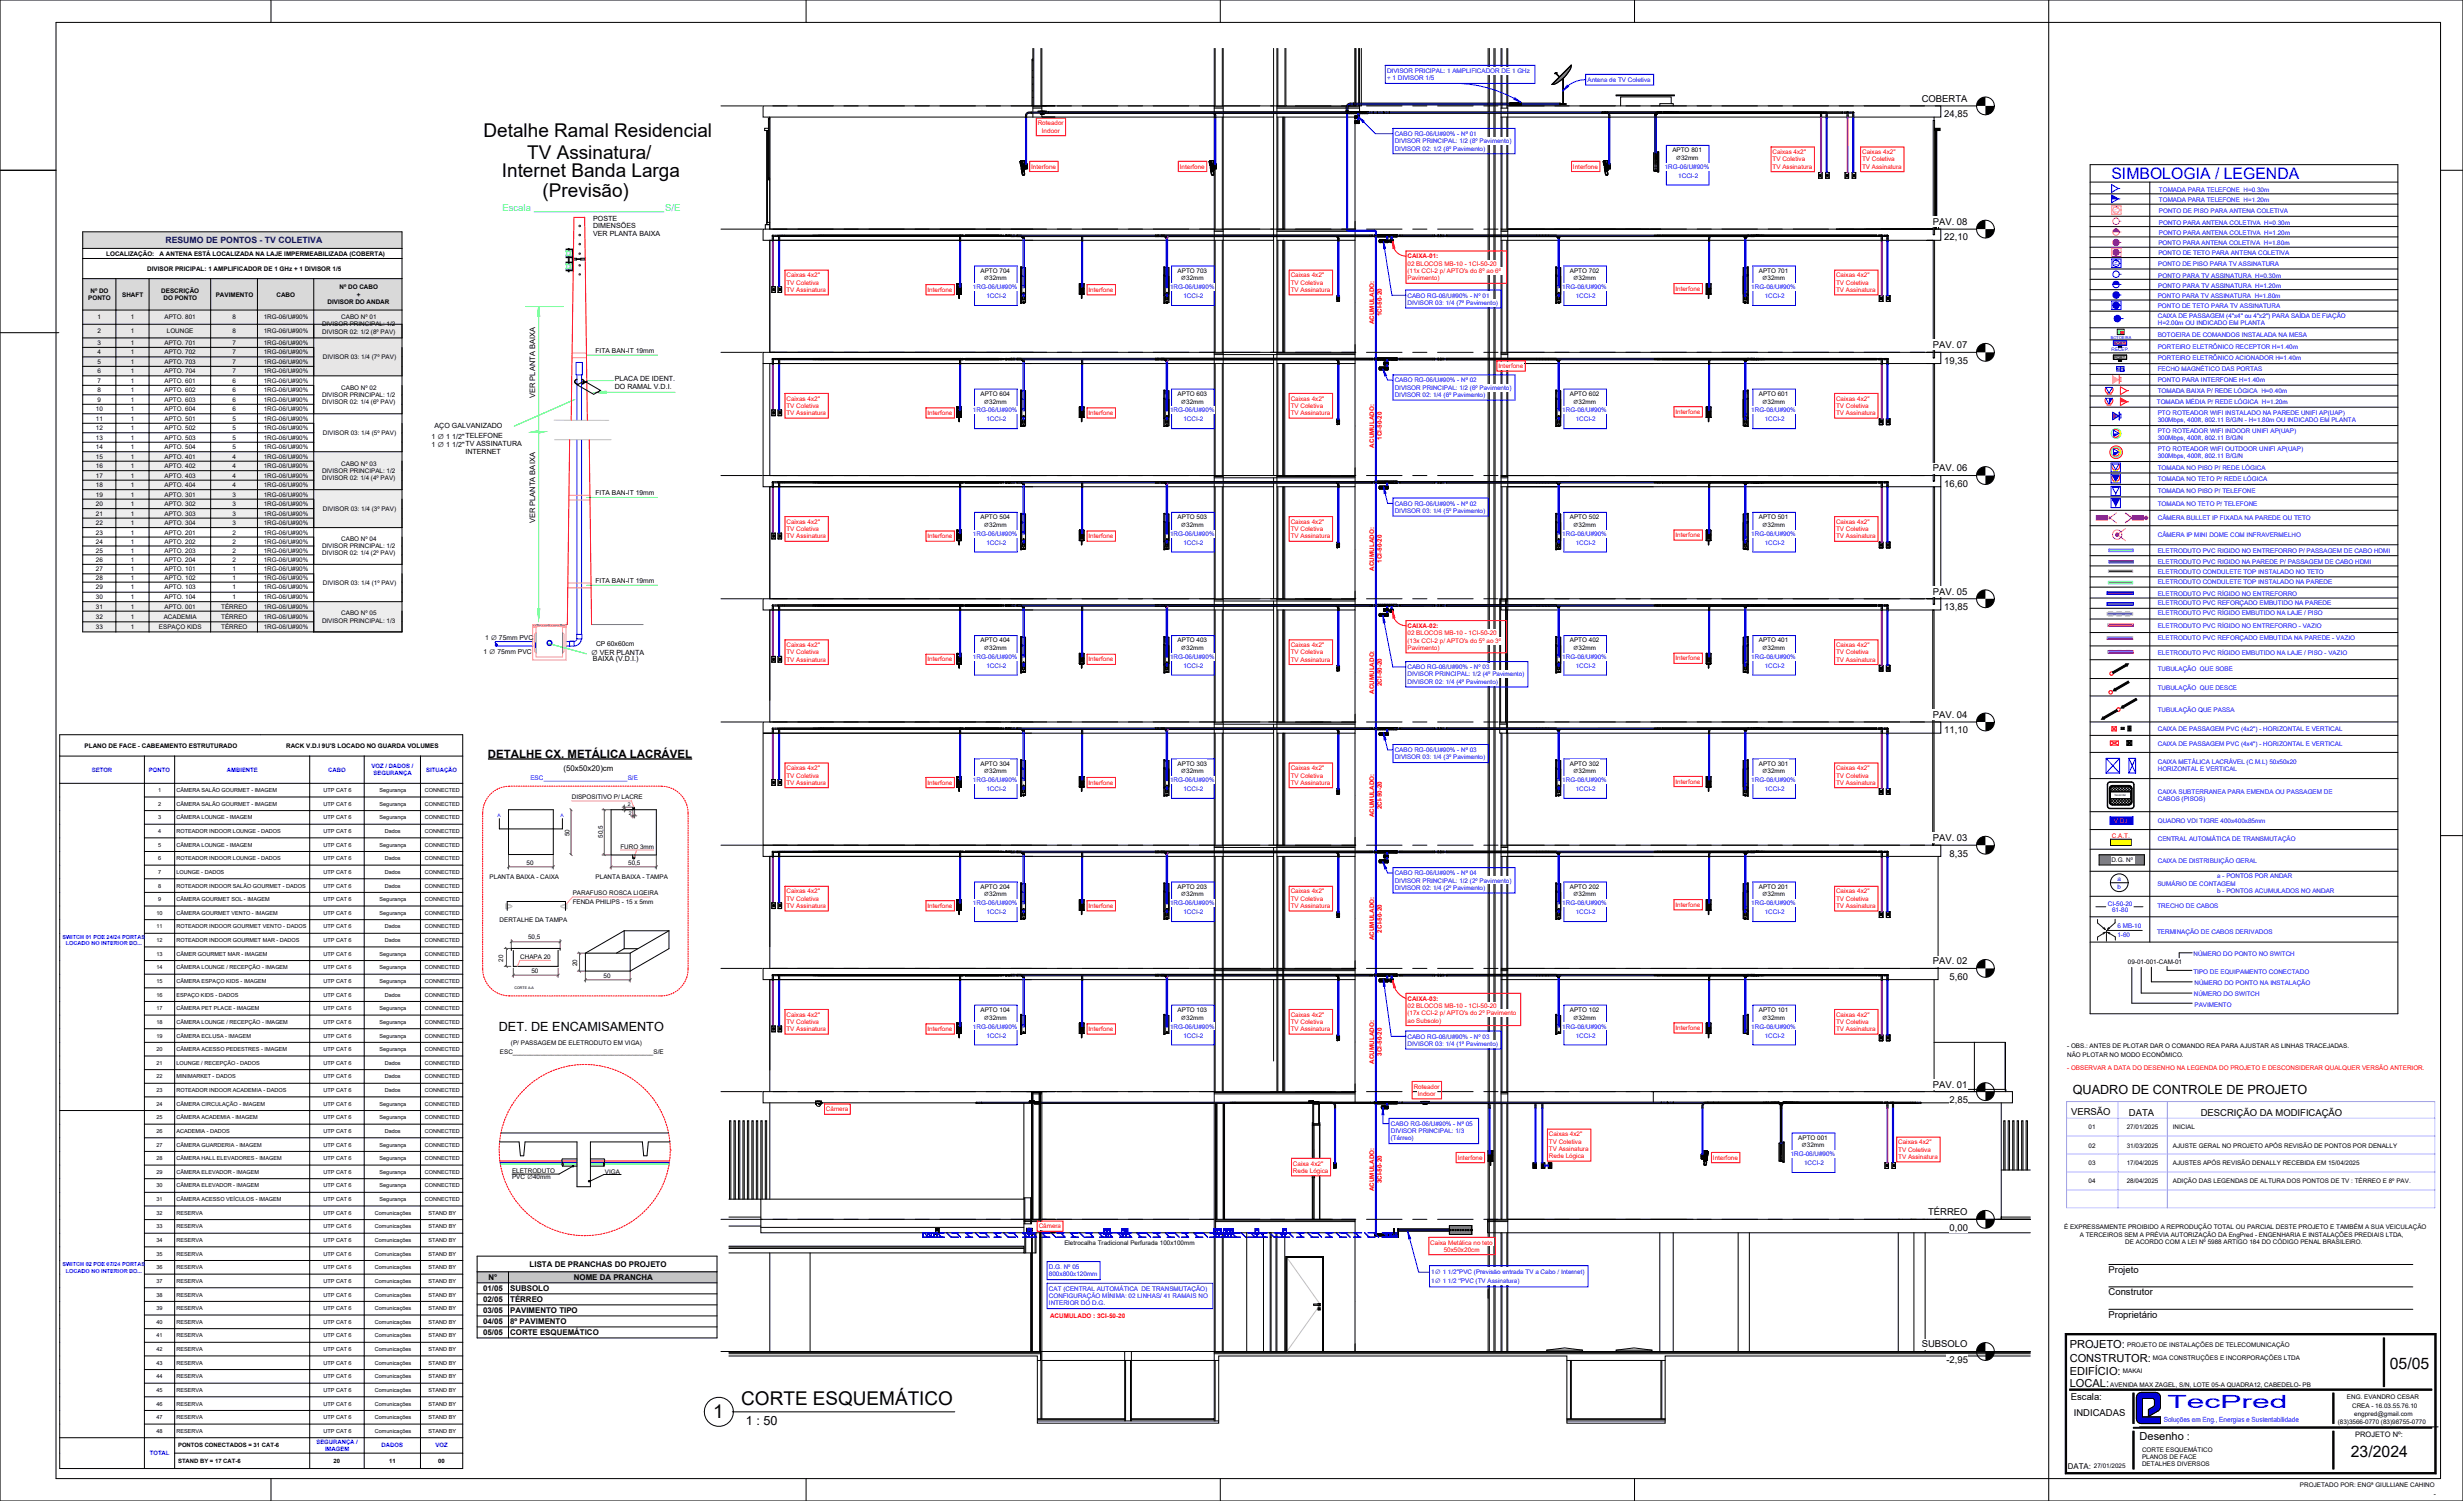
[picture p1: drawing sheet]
<svg xmlns="http://www.w3.org/2000/svg" width="1100mm" height="670mm" viewBox="0 0 1100 670" stroke-linecap="round" stroke-linejoin="round" font-family="sans-serif">
<defs><g id="words">
<g font-size="8.5">
<text x="216" y="61.3">Detalhe Ramal Residencial</text>
<text x="235.5" y="70.9">TV Assinatura/</text>
<text x="224.1" y="79">Internet Banda Larga</text>
<text x="242.3" y="88">(Previsão)</text>
<text x="331.1" y="627.1">CORTE ESQUEMÁTICO</text>
<text x="318.5" y="633.1">1</text>
</g>
<text font-size="8.1" fill="#00f" x="968" y="628.5">TecPred</text>
<text font-size="7.1" fill="#00f" x="943" y="79.9">SIMBOLOGIA / LEGENDA</text>
<g font-size="7.1">
<text x="1067.3" y="611">05/05</text>
<text x="1049.9" y="650.2">23/2024</text>
</g>
<g font-size="5.6">
<text x="222.8" y="460.2">DET. DE ENCAMISAMENTO</text>
<text x="925.7" y="488.4">QUADRO DE CONTROLE DE PROJETO</text>
<text x="333.2" y="636.2">1 : 50</text>
</g>
<text font-size="5.1" x="217.9" y="338.2">DETALHE CX. METÁLICA LACRÁVEL</text>
<g font-size="4.9">
<text x="924.3" y="601.5">PROJETO:</text>
<text x="924.3" y="607.7">CONSTRUTOR:</text>
<text x="924.3" y="613.6">EDIFÍCIO:</text>
<text x="924.4" y="619.2">LOCAL:</text>
<text x="955.6" y="642.6">Desenho :</text>
</g>
<g font-size="4.2">
<text x="858.3" y="45.4">COBERTA</text>
<text x="868.3" y="52.3">24,85</text>
<text x="863.2" y="100.4">PAV. 08</text>
<text x="868.3" y="107.3">22,10</text>
<text x="863.2" y="155.4">PAV. 07</text>
<text x="868.3" y="162.3">19,35</text>
<text x="863.2" y="210.4">PAV. 06</text>
<text x="868.3" y="217.3">16,60</text>
<text x="863.2" y="265.4">PAV. 05</text>
<text x="868.3" y="272.3">13,85</text>
<text x="863.2" y="320.4">PAV. 04</text>
<text x="868.3" y="327.3">11,10</text>
<text x="863.2" y="375.4">PAV. 03</text>
<text x="870.7" y="382.3">8,35</text>
<text x="863.2" y="430.4">PAV. 02</text>
<text x="870.7" y="437.3">5,60</text>
<text x="863.2" y="485.4">PAV. 01</text>
<text x="870.7" y="492.3">2,85</text>
<text x="925" y="497.9">VERSÃO</text>
<text x="950.8" y="498">DATA</text>
<text x="982.8" y="498">DESCRIÇÃO DA MODIFICAÇÃO</text>
<text x="861.1" y="542.4">TÉRREO</text>
<text x="870.7" y="549.3">0,00</text>
<text x="941.7" y="568.1">Projeto</text>
<text x="941.7" y="578">Construtor</text>
<text x="941.7" y="588.1">Proprietário</text>
<text x="858.3" y="601.4">SUBSOLO</text>
<text x="869.3" y="608.3">-2,95</text>
<text x="924.9" y="625">Escala:</text>
<text x="926.2" y="632.2">INDICADAS</text>
</g>
<g font-size="4.2" fill="#0ff">
<text x="224.4" y="94.4">Escala</text>
<text x="297.1" y="94.1">S/E</text>
</g>
<text font-size="3.9" fill="#002060" x="73.9" y="108.5">RESUMO DE PONTOS - TV COLETIVA</text>
<g font-size="3.5">
<text x="251.6" y="344.3">(50x50x20)cm</text>
<text x="236.5" y="565.3">LISTA DE PRANCHAS DO PROJETO</text>
<text x="218.1" y="571.3">N°</text>
<text x="256.3" y="571.3">NOME DA PRANCHA</text>
<text x="215.7" y="576.2">01/05</text>
<text x="215.7" y="581.1">02/05</text>
<text x="227.9" y="576.2">SUBSOLO</text>
<text x="227.9" y="581.1">TÉRREO</text>
<text x="215.7" y="586">03/05</text>
<text x="227.9" y="586">PAVIMENTO TIPO</text>
<text x="215.7" y="591">04/05</text>
<text x="227.9" y="591">8º PAVIMENTO</text>
<text x="215.7" y="595.9">05/05</text>
<text x="227.9" y="595.9">CORTE ESQUEMÁTICO</text>
<text x="923.5" y="655.5">DATA:</text>
</g>
<g font-size="3.4">
<text x="239.1" y="177.7" transform="rotate(-90 239.1 177.7)">VER PLANTA BAIXA</text>
<text x="239.1" y="233.6" transform="rotate(-90 239.1 233.6)">VER PLANTA BAIXA</text>
<text x="1051.8" y="641.5">PROJETO Nº:</text>
</g>
<g font-size="3.2">
<text x="264.9" y="101.9">DIMENSÕES</text>
<text x="264.9" y="98.6">POSTE</text>
<text x="264.9" y="105.3">VER PLANTA BAIXA</text>
<text x="274.6" y="173.8">DO RAMAL V.D.I.</text>
<text x="274.6" y="170">PLACA DE IDENT.</text>
<text x="194" y="191.1">AÇO GALVANIZADO</text>
<text x="192.7" y="196.1">1 ∅ 1 1/2&quot;TELEFONE</text>
<text x="192.7" y="199.6">1 ∅ 1 1/2&quot;TV ASSINATURA</text>
<text x="207.9" y="202.6">INTERNET</text>
<text x="264" y="292.1">∅ VER PLANTA</text>
<text x="264.8" y="295.2">BAIXA (V.D.I.)</text>
</g>
<text font-size="3.2" fill="#00f" x="966.4" y="634.8">Soluções em Eng., Energias e Sustentabilidade</text>
<g font-size="3">
<text x="266" y="157.5">FITA BAN-IT 19mm</text>
<text x="266" y="221">FITA BAN-IT 19mm</text>
<text x="266" y="260.2">FITA BAN-IT 19mm</text>
<text x="216.7" y="285.6">1 ∅ 75mm PVC</text>
<text x="216" y="291.9">1 ∅ 75mm PVC</text>
<text x="266.2" y="288.2">CP 60x60cm</text>
</g>
<g font-size="2.8" fill="#00f">
<text x="619.5" y="32.5">DIVISOR PRICIPAL: 1 AMPLIFICADOR DE 1 GHz</text>
<text x="619.5" y="35.8">+ 1 DIVISOR 1/5</text>
<text x="709" y="36.5">Antena de TV Coletiva</text>
<text x="622.9" y="60.7">CABO RG-06/U#90% - Nº 01</text>
<text x="622.9" y="63.9">DIVISOR PRINCIPAL: 1/2 (8º Pavimento)</text>
<text x="622.9" y="67.2">DIVISOR 02: 1/2 (8º Pavimento)</text>
<text x="743.5" y="75.3">1RG-06/U#90%</text>
<text x="749.5" y="79.3">1CCI-2</text>
<text x="964.2" y="85.6">TOMADA PARA TELEFONE H=0.30m</text>
<text x="964.2" y="90">TOMADA PARA TELEFONE H=1.20m</text>
<text x="964.2" y="95">PONTO DE PISO PARA ANTENA COLETIVA</text>
<text x="964.2" y="100.3">PONTO PARA ANTENA COLETIVA H=0.30m</text>
<text x="964.2" y="104.7">PONTO PARA ANTENA COLETIVA H=1.20m</text>
<text x="964" y="109.4">PONTO PARA ANTENA COLETIVA H=1.80m</text>
<text x="963.9" y="118.6">PONTO DE PISO PARA TV ASSINATURA</text>
<text x="964" y="114">PONTO DE TETO PARA ANTENA COLETIVA</text>
<text x="963.9" y="123.9">PONTO PARA TV ASSINATURA H=0.30m</text>
<text x="434.5" y="129.1">1RG-06/U#90%</text>
<text x="522.5" y="129.1">1RG-06/U#90%</text>
<text x="697.7" y="129.1">1RG-06/U#90%</text>
<text x="782.1" y="129.1">1RG-06/U#90%</text>
<text x="963.9" y="128.3">PONTO PARA TV ASSINATURA H=1.20m</text>
<text x="440.6" y="133.1">1CCI-2</text>
<text x="528.5" y="133.1">1CCI-2</text>
<text x="628.6" y="132.8">CABO RG-06/U#90% - Nº 01</text>
<text x="628.6" y="136">DIVISOR 03: 1/4 (7º Pavimento)</text>
<text x="703.7" y="133.1">1CCI-2</text>
<text x="788.1" y="133.1">1CCI-2</text>
<text x="963.7" y="132.9">PONTO PARA TV ASSINATURA H=1.80m</text>
<text x="963.7" y="137.5">PONTO DE TETO PARA TV ASSINATURA</text>
<text x="963.7" y="141.9">CAIXA DE PASSAGEM (4&quot;x4&quot; ou 4&quot;x2&quot;) PARA SAÍDA DE FIAÇÃO</text>
<text x="963.7" y="145.1">H=2.00m OU INDICADO EM PLANTA</text>
<text x="963.7" y="155.7">PORTEIRO ELETRÔNICO RECEPTOR H=1.40m</text>
<text x="963.7" y="150.3">BOTOEIRA DE COMANDOS INSTALADA NA MESA</text>
<text x="963.7" y="160.8">PORTEIRO ELETRÔNICO ACIONADOR H=1.40m</text>
<text x="963.7" y="165.6">FECHO MAGNÉTICO DAS PORTAS</text>
<text x="622.9" y="170.7">CABO RG-06/U#90% - Nº 02</text>
<text x="622.9" y="173.9">DIVISOR PRINCIPAL: 1/2 (6º Pavimento)</text>
<text x="963.7" y="170.4">PONTO PARA INTERFONE H=1.40m</text>
<text x="622.9" y="177.2">DIVISOR 02: 1/4 (6º Pavimento)</text>
<text x="963.7" y="175.5">TOMADA BAIXA P/ REDE LÓGICA H=0.40m</text>
<text x="434.5" y="184.1">1RG-06/U#90%</text>
<text x="522.5" y="184.1">1RG-06/U#90%</text>
<text x="697.7" y="184.1">1RG-06/U#90%</text>
<text x="782.1" y="184.1">1RG-06/U#90%</text>
<text x="963.3" y="180.3">TOMADA MÉDIA P/ REDE LÓGICA H=1.20m</text>
<text x="963.7" y="185.1">PTO ROTEADOR WIFI INSTALADO NA PAREDE UNIFI AP(UAP)</text>
<text x="440.6" y="188.1">1CCI-2</text>
<text x="528.5" y="188.1">1CCI-2</text>
<text x="703.7" y="188.1">1CCI-2</text>
<text x="788.1" y="188.1">1CCI-2</text>
<text x="963.7" y="188.4">300Mbps, 400ft, 802.11 B/G/N - H=1.80m OU INDICADO EM PLANTA</text>
<text x="963.7" y="193.1">PTO ROTEADOR WIFI INDOOR UNIFI AP(UAP)</text>
<text x="963.7" y="196.3">300Mbps, 400ft, 802.11 B/G/N</text>
<text x="963.7" y="201.2">PTO ROTEADOR WIFI OUTDOOR UNIFI AP(UAP)</text>
<text x="963.7" y="204.5">300Mbps, 400ft, 802.11 B/G/N</text>
<text x="963.7" y="209.7">TOMADA NO PISO P/ REDE LÓGICA</text>
<text x="963.7" y="214.7">TOMADA NO TETO P/ REDE LÓGICA</text>
<text x="963.7" y="219.9">TOMADA NO PISO P/ TELEFONE</text>
<text x="622.9" y="225.7">CABO RG-06/U#90% - Nº 02</text>
<text x="963.7" y="226.1">TOMADA NO TETO P/ TELEFONE</text>
<text x="622.9" y="228.9">DIVISOR 03: 1/4 (5º Pavimento)</text>
<text x="963.7" y="232">CÂMERA BULLET IP FIXADA NA PAREDE OU TETO</text>
<text x="434.5" y="239.1">1RG-06/U#90%</text>
<text x="522.5" y="239.1">1RG-06/U#90%</text>
<text x="697.7" y="239.1">1RG-06/U#90%</text>
<text x="782.1" y="239.1">1RG-06/U#90%</text>
<text x="963.7" y="239.8">CÂMERA IP MINI DOME COM INFRAVERMELHO</text>
<text x="440.6" y="243.1">1CCI-2</text>
<text x="528.5" y="243.1">1CCI-2</text>
<text x="703.7" y="243.1">1CCI-2</text>
<text x="788.1" y="243.1">1CCI-2</text>
<text x="963.7" y="246.9">ELETRODUTO PVC RIGIDO NO ENTREFORRO P/ PASSAGEM DE CABO HDMI</text>
<text x="963.7" y="251.9">ELETRODUTO PVC RIGIDO NA PAREDE P/ PASSAGEM DE CABO HDMI</text>
<text x="963.7" y="256.1">ELETRODUTO CONDULETE TOP INSTALADO NO TETO</text>
<text x="963.7" y="260.9">ELETRODUTO CONDULETE TOP INSTALADO NA PAREDE</text>
<text x="963.7" y="265.9">ELETRODUTO PVC RÍGIDO NO ENTREFORRO</text>
<text x="963.7" y="270">ELETRODUTO PVC REFORÇADO EMBUTIDO NA PAREDE</text>
<text x="963.7" y="274.7">ELETRODUTO PVC RÍGIDO EMBUTIDO NA LAJE / PISO</text>
<text x="963.7" y="280.2">ELETRODUTO PVC RÍGIDO NO ENTREFORRO - VAZIO</text>
<text x="963.7" y="285.9">ELETRODUTO PVC REFORÇADO EMBUTIDA NA PAREDE - VAZIO</text>
<text x="963.7" y="292.3">ELETRODUTO PVC RÍGIDO EMBUTIDO NA LAJE / PISO - VAZIO</text>
<text x="434.5" y="294.1">1RG-06/U#90%</text>
<text x="440.6" y="298.1">1CCI-2</text>
<text x="522.5" y="294.1">1RG-06/U#90%</text>
<text x="528.5" y="298.1">1CCI-2</text>
<text x="628.6" y="298.7">CABO RG-06/U#90% - Nº 03</text>
<text x="697.7" y="294.1">1RG-06/U#90%</text>
<text x="703.7" y="298.1">1CCI-2</text>
<text x="782.1" y="294.1">1RG-06/U#90%</text>
<text x="788.1" y="298.1">1CCI-2</text>
<text x="963.7" y="299.6">TUBULAÇÃO QUE SOBE</text>
<text x="628.6" y="301.9">DIVISOR PRINCIPAL: 1/2 (4º Pavimento)</text>
<text x="628.6" y="305.2">DIVISOR 02: 1/4 (4º Pavimento)</text>
<text x="963.7" y="307.8">TUBULAÇÃO QUE DESCE</text>
<text x="963.7" y="317.8">TUBULAÇÃO QUE PASSA</text>
<text x="963.7" y="326.1">CAIXA DE PASSAGEM PVC (4x2&quot;) - HORIZONTAL E VERTICAL</text>
<text x="622.9" y="335.7">CABO RG-06/U#90% - Nº 03</text>
<text x="963.7" y="333.1">CAIXA DE PASSAGEM PVC (4x4&quot;) - HORIZONTAL E VERTICAL</text>
<text x="622.9" y="338.9">DIVISOR 03: 1/4 (3º Pavimento)</text>
<text x="963.7" y="340.8">CAIXA METÁLICA LACRÁVEL (C.M.L) 50x50x20</text>
<text x="236.9" y="348">ESC________________________S/E</text>
<text x="963.7" y="344.1">HORIZONTAL E VERTICAL</text>
<text x="434.5" y="349.1">1RG-06/U#90%</text>
<text x="440.6" y="353.1">1CCI-2</text>
<text x="522.5" y="349.1">1RG-06/U#90%</text>
<text x="528.5" y="353.1">1CCI-2</text>
<text x="697.7" y="349.1">1RG-06/U#90%</text>
<text x="703.7" y="353.1">1CCI-2</text>
<text x="782.1" y="349.1">1RG-06/U#90%</text>
<text x="788.1" y="353.1">1CCI-2</text>
<text x="963.7" y="354.4">CAIXA SUBTERRANEA PARA EMENDA OU PASSAGEM DE</text>
<text x="963.7" y="357.6">CABOS (PISOS)</text>
<text x="963.7" y="367.5">QUADRO VDI TIGRE 400x400x85mm</text>
<text x="963.7" y="375.6">CENTRAL AUTOMÁTICA DE TRANSMUTAÇÃO</text>
<text x="963.7" y="385">CAIXA DE DISTRIBUIÇÃO GERAL</text>
<text x="622.9" y="390.7">CABO RG-06/U#90% - Nº 04</text>
<text x="622.9" y="393.9">DIVISOR PRINCIPAL: 1/2 (2º Pavimento)</text>
<text x="945.7" y="393.1">a</text>
<text x="963.5" y="395.6">SUMÁRIO DE CONTAGEM</text>
<text x="990.2" y="391.8">a - PONTOS POR ANDAR</text>
<text x="622.9" y="397.2">DIVISOR 02: 1/4 (2º Pavimento)</text>
<text x="945.7" y="396.9">b</text>
<text x="990.2" y="398.6">b - PONTOS ACUMULADOS NO ANDAR</text>
<text x="434.5" y="404.1">1RG-06/U#90%</text>
<text x="522.5" y="404.1">1RG-06/U#90%</text>
<text x="697.7" y="404.1">1RG-06/U#90%</text>
<text x="782.1" y="404.1">1RG-06/U#90%</text>
<text x="941.4" y="404.2">CI-50-20</text>
<text x="943.3" y="407.2">61-80</text>
<text x="963.5" y="405.2">TRECHO DE CABOS</text>
<text x="440.6" y="408.1">1CCI-2</text>
<text x="528.5" y="408.1">1CCI-2</text>
<text x="703.7" y="408.1">1CCI-2</text>
<text x="788.1" y="408.1">1CCI-2</text>
<text x="945.7" y="418.3">1-60</text>
<text x="945.7" y="414.2">6 MB-10</text>
<text x="963.4" y="416.8">TERMINAÇÃO DE CABOS DERIVADOS</text>
<text x="979.6" y="426.7">NÚMERO DO PONTO NO SWITCH</text>
<text x="979.6" y="434.5">TIPO DE EQUIPAMENTO CONECTADO</text>
<text x="980.1" y="439.5">NÚMERO DO PONTO NA INSTALAÇÃO</text>
<text x="979.8" y="444.5">NÚMERO DO SWITCH</text>
<text x="980.1" y="449.3">PAVIMENTO</text>
<text x="434.5" y="459.1">1RG-06/U#90%</text>
<text x="522.5" y="459.1">1RG-06/U#90%</text>
<text x="697.7" y="459.1">1RG-06/U#90%</text>
<text x="782.1" y="459.1">1RG-06/U#90%</text>
<text x="440.6" y="463.1">1CCI-2</text>
<text x="528.5" y="463.1">1CCI-2</text>
<text x="628.6" y="463.6">CABO RG-06/U#90% - Nº 03</text>
<text x="628.6" y="466.8">DIVISOR 03: 1/4 (1º Pavimento)</text>
<text x="703.7" y="463.1">1CCI-2</text>
<text x="788.1" y="463.1">1CCI-2</text>
<text x="621.1" y="502.6">CABO RG-06/U#90% - Nº 05</text>
<text x="621.1" y="505.8">DIVISOR PRINCIPAL: 1/3</text>
<text x="621.1" y="509">(Térreo)</text>
<text x="799.7" y="516.1">1RG-06/U#90%</text>
<text x="805.7" y="520.1">1CCI-2</text>
<text x="468.5" y="566.5">D.G. Nº 05</text>
<text x="468.5" y="569.7">800x800x120mm</text>
<text x="639.2" y="568.9">1</text>
<text x="640.8" y="568.9">∅</text>
<text x="644.3" y="568.9">1 1/2''PVC (Previsão entrada TV a Cabo / Internet)</text>
<text x="639.2" y="572.8">1</text>
<text x="640.8" y="572.8">∅</text>
<text x="644.3" y="572.8">1 1/2 ''PVC (TV Assinatura)</text>
<text x="468.5" y="576.2">CAT (CENTRAL AUTOMÁTICA DE TRANSMUTAÇÃO)</text>
<text x="468.5" y="579.4">CONFIGURAÇÃO MÍNIMA: 02 LINHAS/ 41 RAMAIS NO</text>
<text x="468.5" y="582.6">INTERIOR DO D.G.</text>
</g>
<g font-size="2.8" fill="#f00">
<text x="463.5" y="56">Roteador</text>
<text x="465.3" y="59.2">Indoor</text>
<text x="791.6" y="68.8">Caixas 4x2&quot;</text>
<text x="831.6" y="68.8">Caixas 4x2&quot;</text>
<text x="460.5" y="75.2">Interfone</text>
<text x="526.9" y="75.2">Interfone</text>
<text x="702.5" y="75.2">Interfone</text>
<text x="791.6" y="72.1">TV Coletiva</text>
<text x="791.6" y="75.3">TV Assinatura</text>
<text x="831.6" y="72.1">TV Coletiva</text>
<text x="831.6" y="75.3">TV Assinatura</text>
<text x="628.6" y="115.3">CAIXA-01:</text>
<text x="628.6" y="118.6">02 BLOCOS MB-10 - 1CI-50-20</text>
<text x="351.2" y="123.8">Caixas 4x2&quot;</text>
<text x="576.4" y="123.8">Caixas 4x2&quot;</text>
<text x="628.6" y="121.9">(11x CCI-2 p/ APTO's do 8º ao 6º</text>
<text x="628.6" y="125.1">Pavimento)</text>
<text x="820" y="123.8">Caixas 4x2&quot;</text>
<text x="351.2" y="127.1">TV Coletiva</text>
<text x="351.2" y="130.3">TV Assinatura</text>
<text x="414.2" y="130.3">Interfone</text>
<text x="486.1" y="130.3">Interfone</text>
<text x="576.4" y="127.1">TV Coletiva</text>
<text x="576.4" y="130.3">TV Assinatura</text>
<text x="748.3" y="129.8">Interfone</text>
<text x="820" y="127.1">TV Coletiva</text>
<text x="820" y="130.3">TV Assinatura</text>
<text x="617.1" y="141.3" transform="rotate(-90 617.1 141.3)">1CI-50-20</text>
<text x="613.7" y="144.8" transform="rotate(-90 613.7 144.8)">ACUMULADO:</text>
<text x="669.2" y="164.3">Interfone</text>
<text x="351.2" y="178.8">Caixas 4x2&quot;</text>
<text x="576.4" y="178.8">Caixas 4x2&quot;</text>
<text x="820" y="178.8">Caixas 4x2&quot;</text>
<text x="351.2" y="182.1">TV Coletiva</text>
<text x="351.2" y="185.3">TV Assinatura</text>
<text x="414.2" y="185.3">Interfone</text>
<text x="486.1" y="185.3">Interfone</text>
<text x="576.4" y="182.1">TV Coletiva</text>
<text x="576.4" y="185.3">TV Assinatura</text>
<text x="748.3" y="184.8">Interfone</text>
<text x="820" y="182.1">TV Coletiva</text>
<text x="820" y="185.3">TV Assinatura</text>
<text x="617.1" y="196.3" transform="rotate(-90 617.1 196.3)">1CI-50-20</text>
<text x="613.7" y="199.8" transform="rotate(-90 613.7 199.8)">ACUMULADO:</text>
<text x="351.2" y="233.8">Caixas 4x2&quot;</text>
<text x="576.4" y="233.8">Caixas 4x2&quot;</text>
<text x="820" y="233.8">Caixas 4x2&quot;</text>
<text x="351.2" y="237.1">TV Coletiva</text>
<text x="576.4" y="237.1">TV Coletiva</text>
<text x="748.3" y="239.8">Interfone</text>
<text x="820" y="237.1">TV Coletiva</text>
<text x="351.2" y="240.3">TV Assinatura</text>
<text x="414.2" y="240.3">Interfone</text>
<text x="486.1" y="240.3">Interfone</text>
<text x="576.4" y="240.3">TV Assinatura</text>
<text x="820" y="240.3">TV Assinatura</text>
<text x="617.1" y="251.3" transform="rotate(-90 617.1 251.3)">1CI-50-20</text>
<text x="613.7" y="254.8" transform="rotate(-90 613.7 254.8)">ACUMULADO:</text>
<text x="628.6" y="280.3">CAIXA-02:</text>
<text x="628.6" y="283.6">02 BLOCOS MB-10 - 1CI-50-20</text>
<text x="628.6" y="286.9">(13x CCI-2 p/ APTO's do 5º ao 3º</text>
<text x="351.2" y="288.8">Caixas 4x2&quot;</text>
<text x="351.2" y="292.1">TV Coletiva</text>
<text x="576.4" y="288.8">Caixas 4x2&quot;</text>
<text x="576.4" y="292.1">TV Coletiva</text>
<text x="628.6" y="290.1">Pavimento)</text>
<text x="820" y="288.8">Caixas 4x2&quot;</text>
<text x="820" y="292.1">TV Coletiva</text>
<text x="351.2" y="295.3">TV Assinatura</text>
<text x="414.2" y="295.3">Interfone</text>
<text x="486.1" y="295.3">Interfone</text>
<text x="576.4" y="295.3">TV Assinatura</text>
<text x="748.3" y="294.8">Interfone</text>
<text x="820" y="295.3">TV Assinatura</text>
<text x="613.7" y="309.8" transform="rotate(-90 613.7 309.8)">ACUMULADO:</text>
<text x="617.1" y="306.3" transform="rotate(-90 617.1 306.3)">2CI-50-20</text>
<text x="351.2" y="343.8">Caixas 4x2&quot;</text>
<text x="351.2" y="347.1">TV Coletiva</text>
<text x="576.4" y="343.8">Caixas 4x2&quot;</text>
<text x="576.4" y="347.1">TV Coletiva</text>
<text x="820" y="343.8">Caixas 4x2&quot;</text>
<text x="820" y="347.1">TV Coletiva</text>
<text x="351.2" y="350.3">TV Assinatura</text>
<text x="414.2" y="350.2">Interfone</text>
<text x="486.1" y="350.2">Interfone</text>
<text x="576.4" y="350.3">TV Assinatura</text>
<text x="748.3" y="349.8">Interfone</text>
<text x="820" y="350.3">TV Assinatura</text>
<text x="613.7" y="364.8" transform="rotate(-90 613.7 364.8)">ACUMULADO:</text>
<text x="617.1" y="361.3" transform="rotate(-90 617.1 361.3)">2CI-50-20</text>
<text x="944.1" y="367.2">V.D.I.</text>
<text x="943.2" y="374.2">C.A.T.</text>
<text x="351.2" y="398.8">Caixas 4x2&quot;</text>
<text x="576.4" y="398.8">Caixas 4x2&quot;</text>
<text x="820" y="398.8">Caixas 4x2&quot;</text>
<text x="351.2" y="402.1">TV Coletiva</text>
<text x="351.2" y="405.3">TV Assinatura</text>
<text x="414.2" y="405.2">Interfone</text>
<text x="486.1" y="405.2">Interfone</text>
<text x="576.4" y="402.1">TV Coletiva</text>
<text x="576.4" y="405.3">TV Assinatura</text>
<text x="748.3" y="404.8">Interfone</text>
<text x="820" y="402.1">TV Coletiva</text>
<text x="820" y="405.3">TV Assinatura</text>
<text x="613.7" y="419.8" transform="rotate(-90 613.7 419.8)">ACUMULADO:</text>
<text x="617.1" y="416.3" transform="rotate(-90 617.1 416.3)">2CI-50-20</text>
<text x="628.6" y="446.7">CAIXA-03:</text>
<text x="628.6" y="450">02 BLOCOS MB-10 - 1CI-50-20</text>
<text x="351.2" y="453.8">Caixas 4x2&quot;</text>
<text x="576.4" y="453.8">Caixas 4x2&quot;</text>
<text x="628.6" y="453.2">(17x CCI-2 p/ APTO's do 2º Pavimento</text>
<text x="820" y="453.8">Caixas 4x2&quot;</text>
<text x="351.2" y="457">TV Coletiva</text>
<text x="351.2" y="460.3">TV Assinatura</text>
<text x="414.2" y="460.2">Interfone</text>
<text x="486.1" y="460.2">Interfone</text>
<text x="576.4" y="457">TV Coletiva</text>
<text x="576.4" y="460.3">TV Assinatura</text>
<text x="628.6" y="456.5">ao Subsolo)</text>
<text x="748.3" y="459.8">Interfone</text>
<text x="820" y="457">TV Coletiva</text>
<text x="820" y="460.3">TV Assinatura</text>
<text x="617.1" y="471.2" transform="rotate(-90 617.1 471.2)">3CI-50-20</text>
<text x="613.7" y="474.8" transform="rotate(-90 613.7 474.8)">ACUMULADO:</text>
<text x="923.2" y="477.7">- OBSERVAR A DATA DO DESENHO NA LEGENDA DO PROJETO E DESCONSIDERAR QUALQUER VERSÃO ANTERIOR.</text>
<text x="631.4" y="485.9">Roteador</text>
<text x="633.2" y="489.2">Indoor</text>
<text x="368.9" y="496">Câmera</text>
<text x="691.8" y="507.2">Caixas 4x2&quot;</text>
<text x="691.8" y="510.4">TV Coletiva</text>
<text x="691.8" y="513.7">TV Assinatura</text>
<text x="847.7" y="510.8">Caixas 4x2&quot;</text>
<text x="847.7" y="514">TV Coletiva</text>
<text x="577.5" y="520.3">Caixa 4x2&quot;</text>
<text x="651" y="517.6">Interfone</text>
<text x="691.8" y="516.9">Rede Lógica</text>
<text x="765" y="517.6">Interfone</text>
<text x="847.7" y="517.3">TV Assinatura</text>
<text x="577.5" y="523.5">Rede Lógica</text>
<text x="613.7" y="531.8" transform="rotate(-90 613.7 531.8)">ACUMULADO:</text>
<text x="617.1" y="528.2" transform="rotate(-90 617.1 528.2)">3CI-50-20</text>
<text x="463.9" y="548.3">Câmera</text>
<text x="638.8" y="555.5">Caixa Metálica no teto</text>
<text x="644.8" y="558.7">50x50x20cm</text>
<text x="469" y="588.4">ACUMULADO : 3CI-50-20</text>
</g>
<g font-size="2.8">
<text x="746.9" y="67.9">APTO 801</text>
<text x="748.4" y="71.3">⌀32mm</text>
<text x="47.5" y="114.1">LOCALIZAÇÃO:</text>
<text x="71.3" y="114.1">A ANTENA ESTÁ LOCALIZADA NA LAJE IMPERMEABILIZADA (COBERTA)</text>
<text x="65.8" y="120.9">DIVISOR PRICIPAL: 1 AMPLIFICADOR DE 1 GHz + 1 DIVISOR 1/5</text>
<text x="437.9" y="121.8">APTO 704</text>
<text x="439.4" y="125.1">⌀32mm</text>
<text x="525.9" y="121.8">APTO 703</text>
<text x="527.4" y="125.1">⌀</text>
<text x="529.8" y="125.1">32mm</text>
<text x="701.1" y="121.8">APTO 702</text>
<text x="702.6" y="125.1">⌀32mm</text>
<text x="785.5" y="121.8">APTO 701</text>
<text x="787" y="125.1">⌀</text>
<text x="789.4" y="125.1">32mm</text>
<text x="40.4" y="130.7">Nº DO</text>
<text x="72" y="130.7">DESCRIÇÃO</text>
<text x="151.6" y="129.1">Nº DO CABO</text>
<text x="39.4" y="134.1">PONTO</text>
<text x="54.6" y="132.4">SHAFT</text>
<text x="73" y="134.1">DO PONTO</text>
<text x="96.3" y="132.4">PAVIMENTO</text>
<text x="123.5" y="132.4">CABO</text>
<text x="146.3" y="135.8">DIVISOR DO ANDAR</text>
<text x="159.4" y="132.4">+</text>
<text x="43.6" y="142.5">1</text>
<text x="58.4" y="142.5">1</text>
<text x="73.5" y="142.5">APTO. 801</text>
<text x="103.8" y="142.5">8</text>
<text x="117.8" y="142.5">1RG-06/U#90%</text>
<text x="152.4" y="142.4">CABO Nº 01</text>
<text x="43.6" y="148.8">2</text>
<text x="58.4" y="148.8">1</text>
<text x="74.5" y="148.8">LOUNGE</text>
<text x="103.8" y="148.8">8</text>
<text x="117.8" y="148.8">1RG-06/U#90%</text>
<text x="143.8" y="145.6">DIVISOR PRINCIPAL: 1/2</text>
<text x="143.9" y="148.9">DIVISOR 02: 1/2 (8º PAV)</text>
<text x="43.6" y="153.9">3</text>
<text x="58.4" y="153.9">1</text>
<text x="73.5" y="153.9">APTO. 701</text>
<text x="103.8" y="153.9">7</text>
<text x="117.8" y="153.9">1RG-06/U#90%</text>
<text x="43.6" y="158.2">4</text>
<text x="58.4" y="158.2">1</text>
<text x="73.5" y="158.2">APTO. 702</text>
<text x="103.8" y="158.2">7</text>
<text x="117.8" y="158.2">1RG-06/U#90%</text>
<text x="144.2" y="160.3">DIVISOR 03: 1/4 (7º PAV)</text>
<text x="43.6" y="166.6">6</text>
<text x="43.6" y="162.4">5</text>
<text x="58.4" y="166.6">1</text>
<text x="58.4" y="162.4">1</text>
<text x="73.5" y="166.6">APTO. 704</text>
<text x="73.5" y="162.4">APTO. 703</text>
<text x="103.8" y="166.6">7</text>
<text x="103.8" y="162.4">7</text>
<text x="117.8" y="166.6">1RG-06/U#90%</text>
<text x="117.8" y="162.4">1RG-06/U#90%</text>
<text x="43.6" y="170.9">7</text>
<text x="58.4" y="170.9">1</text>
<text x="73.5" y="170.9">APTO. 601</text>
<text x="103.8" y="170.9">6</text>
<text x="117.8" y="170.9">1RG-06/U#90%</text>
<text x="152.4" y="174">CABO Nº 02</text>
<text x="43.6" y="179.3">9</text>
<text x="43.6" y="175.1">8</text>
<text x="58.4" y="179.3">1</text>
<text x="58.4" y="175.1">1</text>
<text x="73.5" y="179.3">APTO. 603</text>
<text x="73.5" y="175.1">APTO. 602</text>
<text x="103.8" y="179.3">6</text>
<text x="103.8" y="175.1">6</text>
<text x="117.8" y="179.3">1RG-06/U#90%</text>
<text x="117.8" y="175.1">1RG-06/U#90%</text>
<text x="143.8" y="177.2">DIVISOR PRINCIPAL: 1/2</text>
<text x="437.9" y="176.7">APTO 604</text>
<text x="525.9" y="176.7">APTO 603</text>
<text x="701.1" y="176.7">APTO 602</text>
<text x="785.5" y="176.7">APTO 601</text>
<text x="42.8" y="183.6">10</text>
<text x="58.4" y="183.6">1</text>
<text x="73.5" y="183.6">APTO. 604</text>
<text x="103.8" y="183.6">6</text>
<text x="117.8" y="183.6">1RG-06/U#90%</text>
<text x="143.9" y="180.5">DIVISOR 02: 1/4 (6º PAV)</text>
<text x="439.4" y="180.1">⌀32mm</text>
<text x="527.4" y="180.1">⌀</text>
<text x="529.8" y="180.1">32mm</text>
<text x="702.6" y="180.1">⌀32mm</text>
<text x="787" y="180.1">⌀</text>
<text x="789.4" y="180.1">32mm</text>
<text x="42.8" y="187.8">11</text>
<text x="58.4" y="187.8">1</text>
<text x="73.5" y="187.8">APTO. 501</text>
<text x="103.8" y="187.8">5</text>
<text x="117.8" y="187.8">1RG-06/U#90%</text>
<text x="42.8" y="196.3">13</text>
<text x="42.8" y="192">12</text>
<text x="58.4" y="196.3">1</text>
<text x="58.4" y="192">1</text>
<text x="73.5" y="196.3">APTO. 503</text>
<text x="73.5" y="192">APTO. 502</text>
<text x="103.8" y="196.3">5</text>
<text x="103.8" y="192">5</text>
<text x="117.8" y="196.3">1RG-06/U#90%</text>
<text x="117.8" y="192">1RG-06/U#90%</text>
<text x="144.2" y="194.1">DIVISOR 03: 1/4 (5º PAV)</text>
<text x="42.8" y="200.5">14</text>
<text x="58.4" y="200.5">1</text>
<text x="73.5" y="200.5">APTO. 504</text>
<text x="103.8" y="200.5">5</text>
<text x="117.8" y="200.5">1RG-06/U#90%</text>
<text x="42.8" y="209">16</text>
<text x="42.8" y="204.7">15</text>
<text x="58.4" y="209">1</text>
<text x="58.4" y="204.7">1</text>
<text x="73.5" y="209">APTO. 402</text>
<text x="73.5" y="204.7">APTO. 401</text>
<text x="103.8" y="209">4</text>
<text x="103.8" y="204.7">4</text>
<text x="117.8" y="209">1RG-06/U#90%</text>
<text x="117.8" y="204.7">1RG-06/U#90%</text>
<text x="152.4" y="207.9">CABO Nº 03</text>
<text x="42.8" y="213.2">17</text>
<text x="58.4" y="213.2">1</text>
<text x="73.5" y="213.2">APTO. 403</text>
<text x="103.8" y="213.2">4</text>
<text x="117.8" y="213.2">1RG-06/U#90%</text>
<text x="143.8" y="211.1">DIVISOR PRINCIPAL: 1/2</text>
<text x="143.9" y="214.3">DIVISOR 02: 1/4 (4º PAV)</text>
<text x="42.8" y="221.6">19</text>
<text x="42.8" y="217.4">18</text>
<text x="58.4" y="221.6">1</text>
<text x="58.4" y="217.4">1</text>
<text x="73.5" y="221.6">APTO. 301</text>
<text x="73.5" y="217.4">APTO. 404</text>
<text x="103.8" y="221.6">3</text>
<text x="103.8" y="217.4">4</text>
<text x="117.8" y="221.6">1RG-06/U#90%</text>
<text x="117.8" y="217.4">1RG-06/U#90%</text>
<text x="42.8" y="225.9">20</text>
<text x="58.4" y="225.9">1</text>
<text x="73.5" y="225.9">APTO. 302</text>
<text x="103.8" y="225.9">3</text>
<text x="117.8" y="225.9">1RG-06/U#90%</text>
<text x="144.2" y="228">DIVISOR 03: 1/4 (3º PAV)</text>
<text x="42.8" y="230.1">21</text>
<text x="58.4" y="230.1">1</text>
<text x="73.5" y="230.1">APTO. 303</text>
<text x="103.8" y="230.1">3</text>
<text x="117.8" y="230.1">1RG-06/U#90%</text>
<text x="437.9" y="231.7">APTO 504</text>
<text x="525.9" y="231.7">APTO 503</text>
<text x="701.1" y="231.7">APTO 502</text>
<text x="785.5" y="231.7">APTO 501</text>
<text x="42.8" y="238.6">23</text>
<text x="42.8" y="234.3">22</text>
<text x="58.4" y="238.6">1</text>
<text x="58.4" y="234.3">1</text>
<text x="73.5" y="238.6">APTO. 201</text>
<text x="73.5" y="234.3">APTO. 304</text>
<text x="103.8" y="238.6">2</text>
<text x="103.8" y="234.3">3</text>
<text x="117.8" y="238.6">1RG-06/U#90%</text>
<text x="117.8" y="234.3">1RG-06/U#90%</text>
<text x="439.4" y="235.1">⌀32mm</text>
<text x="527.4" y="235.1">⌀</text>
<text x="529.8" y="235.1">32mm</text>
<text x="702.6" y="235.1">⌀32mm</text>
<text x="787" y="235.1">⌀</text>
<text x="789.4" y="235.1">32mm</text>
<text x="42.8" y="242.7">24</text>
<text x="58.4" y="242.7">1</text>
<text x="73.5" y="242.7">APTO. 202</text>
<text x="103.8" y="242.7">2</text>
<text x="117.8" y="242.7">1RG-06/U#90%</text>
<text x="143.8" y="244.7">DIVISOR PRINCIPAL: 1/2</text>
<text x="152.4" y="241.5">CABO Nº 04</text>
<text x="42.8" y="250.8">26</text>
<text x="42.8" y="246.7">25</text>
<text x="58.4" y="250.8">1</text>
<text x="58.4" y="246.7">1</text>
<text x="73.5" y="250.8">APTO. 204</text>
<text x="73.5" y="246.7">APTO. 203</text>
<text x="103.8" y="250.8">2</text>
<text x="103.8" y="246.7">2</text>
<text x="117.8" y="250.8">1RG-06/U#90%</text>
<text x="117.8" y="246.7">1RG-06/U#90%</text>
<text x="143.9" y="247.9">DIVISOR 02: 1/4 (2º PAV)</text>
<text x="42.8" y="255">27</text>
<text x="58.4" y="255">1</text>
<text x="73.5" y="255">APTO. 101</text>
<text x="103.8" y="255">1</text>
<text x="117.8" y="255">1RG-06/U#90%</text>
<text x="42.8" y="263.1">29</text>
<text x="42.8" y="259">28</text>
<text x="58.4" y="263.1">1</text>
<text x="58.4" y="259">1</text>
<text x="73.5" y="263.1">APTO. 103</text>
<text x="73.5" y="259">APTO. 102</text>
<text x="103.8" y="263.1">1</text>
<text x="103.8" y="259">1</text>
<text x="117.8" y="263.1">1RG-06/U#90%</text>
<text x="117.8" y="259">1RG-06/U#90%</text>
<text x="144.2" y="261.2">DIVISOR 03: 1/4 (1º PAV)</text>
<text x="42.8" y="267.4">30</text>
<text x="58.4" y="267.4">1</text>
<text x="73.5" y="267.4">APTO. 104</text>
<text x="103.8" y="267.4">1</text>
<text x="117.8" y="267.4">1RG-06/U#90%</text>
<text x="42.8" y="271.7">31</text>
<text x="58.4" y="271.7">1</text>
<text x="73.5" y="271.7">APTO. 001</text>
<text x="98.8" y="271.7">TÉRREO</text>
<text x="117.8" y="271.7">1RG-06/U#90%</text>
<text x="152.4" y="274.7">CABO Nº 05</text>
<text x="42.8" y="280.8">33</text>
<text x="42.8" y="276.2">32</text>
<text x="58.4" y="280.8">1</text>
<text x="58.4" y="276.2">1</text>
<text x="71" y="280.8">ESPAÇO KIDS</text>
<text x="73.1" y="276.2">ACADEMIA</text>
<text x="98.8" y="280.8">TÉRREO</text>
<text x="98.8" y="276.2">TÉRREO</text>
<text x="117.8" y="280.8">1RG-06/U#90%</text>
<text x="117.8" y="276.2">1RG-06/U#90%</text>
<text x="143.8" y="277.9">DIVISOR PRINCIPAL: 1/3</text>
<text x="437.9" y="286.7">APTO 404</text>
<text x="525.9" y="286.7">APTO 403</text>
<text x="701.1" y="286.7">APTO 402</text>
<text x="785.5" y="286.7">APTO 401</text>
<text x="439.4" y="290.1">⌀32mm</text>
<text x="527.4" y="290.1">⌀</text>
<text x="529.8" y="290.1">32mm</text>
<text x="702.6" y="290.1">⌀32mm</text>
<text x="787" y="290.1">⌀</text>
<text x="789.4" y="290.1">32mm</text>
<text x="37.8" y="333.7">PLANO DE FACE - CABEAMENTO ESTRUTURADO</text>
<text x="127.8" y="333.7">RACK V.D.I 9U'S LOCADO NO GUARDA VOLUMES</text>
<text x="437.9" y="341.7">APTO 304</text>
<text x="525.9" y="341.7">APTO 303</text>
<text x="701.1" y="341.7">APTO 302</text>
<text x="785.5" y="341.7">APTO 301</text>
<text x="439.4" y="345.1">⌀32mm</text>
<text x="527.4" y="345.1">⌀</text>
<text x="529.8" y="345.1">32mm</text>
<text x="702.6" y="345.1">⌀32mm</text>
<text x="787" y="345.1">⌀</text>
<text x="789.4" y="345.1">32mm</text>
<text x="255.4" y="356.7">DISPOSITIVO P/ LACRE</text>
<text x="254.4" y="373.3" transform="rotate(-90 254.4 373.3)">50</text>
<text x="269.2" y="374" transform="rotate(-90 269.2 374)">50,5</text>
<text x="277.1" y="378.8">FURO 3mm</text>
<text x="235.2" y="386.3">50</text>
<text x="280.6" y="386.3">50,5</text>
<text x="942.9" y="384.7">D.G. Nº</text>
<text x="218.7" y="392.2">PLANTA BAIXA - CAIXA</text>
<text x="266" y="392.2">PLANTA BAIXA - TAMPA</text>
<text x="255.8" y="399.3">PARAFUSO ROSCA LIGEIRA</text>
<text x="437.9" y="396.7">APTO 204</text>
<text x="439.4" y="400.1">⌀32mm</text>
<text x="525.9" y="396.7">APTO 203</text>
<text x="527.4" y="400.1">⌀</text>
<text x="529.8" y="400.1">32mm</text>
<text x="701.1" y="396.7">APTO 202</text>
<text x="702.6" y="400.1">⌀32mm</text>
<text x="785.5" y="396.7">APTO 201</text>
<text x="787" y="400.1">⌀</text>
<text x="789.4" y="400.1">32mm</text>
<text x="255.8" y="403.5">FENDA PHILIPS - 15 x 5mm</text>
<text x="223.1" y="411.5">DERTALHE DA TAMPA</text>
<text x="235.9" y="419.1">50,5</text>
<text x="224.7" y="429.3" transform="rotate(-90 224.7 429.3)">20</text>
<text x="232.4" y="427.9">CHAPA 20</text>
<text x="257.8" y="431.4" transform="rotate(-90 257.8 431.4)">20</text>
<text x="950.4" y="430.2">09-01-001-CAM-01</text>
<text x="237.3" y="434.4">50</text>
<text x="269.5" y="436.5">50</text>
<text x="437.9" y="451.7">APTO 104</text>
<text x="439.4" y="455.1">⌀32mm</text>
<text x="525.9" y="451.7">APTO 103</text>
<text x="527.4" y="455.1">⌀</text>
<text x="529.8" y="455.1">32mm</text>
<text x="701.1" y="451.7">APTO 102</text>
<text x="702.6" y="455.1">⌀32mm</text>
<text x="785.5" y="451.7">APTO 101</text>
<text x="787" y="455.1">⌀</text>
<text x="789.4" y="455.1">32mm</text>
<text x="228.2" y="466.4">(P/ PASSAGEM DE ELETRODUTO EM VIGA)</text>
<text x="923.2" y="467.6">- OBS.: ANTES DE PLOTAR DAR O COMANDO REA PARA AJUSTAR AS LINHAS TRACEJADAS.</text>
<text x="223.3" y="470.3">ESC________________________________________S/E</text>
<text x="923.2" y="472">NÃO PLOTAR NO MODO ECONÔMICO.</text>
<text x="803.1" y="508.7">APTO 001</text>
<text x="932.8" y="504">01</text>
<text x="949.8" y="504">27/01/2025</text>
<text x="970.4" y="504">INICIAL</text>
<text x="804.6" y="512.1">⌀</text>
<text x="807" y="512.1">32mm</text>
<text x="932.8" y="512.3">02</text>
<text x="949.8" y="512.3">31/03/2025</text>
<text x="970.4" y="512.3">AJUSTE GERAL NO PROJETO APÓS REVISÃO DE PONTOS POR DENALLY</text>
<text x="932.8" y="520">03</text>
<text x="949.8" y="520">17/04/2025</text>
<text x="970.4" y="520">AJUSTES APÓS REVISÃO DENALLY RECEBIDA EM 15/04/2025</text>
<text x="228.7" y="523.5">ELETRODUTO</text>
<text x="228.7" y="526.3">PVC ∅40mm</text>
<text x="270.1" y="523.8">VIGA</text>
<text x="932.8" y="528">04</text>
<text x="949.8" y="528">28/04/2025</text>
<text x="970.4" y="528">ADIÇÃO DAS LEGENDAS DE ALTURA DOS PONTOS DE TV : TÉRREO E 8º PAV.</text>
<text x="921.8" y="548.7">É EXPRESSAMENTE PROIBIDO A REPRODUÇÃO TOTAL OU PARCIAL DESTE PROJETO E TAMBÉM A SUA VEICULAÇÃO</text>
<text x="928.9" y="552">A TERCEIROS SEM A PRÉVIA AUTORIZAÇÃO DA EngPred - ENGENHARIA E INSTALAÇÕES PREDIAIS LTDA,</text>
<text x="475.3" y="555.6">Eletrocalha Tradicional Perfurada 100x100mm</text>
<text x="949.2" y="555.5">DE ACORDO COM A LEI Nº 5988 ARTIGO 184 DO CÓDIGO PENAL BRASILEIRO.</text>
<text x="950" y="601.1">PROJETO DE INSTALAÇÕES DE TELECOMUNICAÇÃO</text>
<text x="961.5" y="607.1">MGA CONSTRUÇÕES E INCORPORAÇÕES LTDA</text>
<text x="948.1" y="612.8">MAKAI</text>
<text x="942.4" y="618.9">AVENIDA MAX ZAGEL, S/N, LOTE 05-A QUADRA12, CABEDELO- PB</text>
<text x="1048.2" y="624.5">ENG. EVANDRO CESAR</text>
<text x="1050.5" y="628.6">CREA - 16.03.55.76.10</text>
<text x="1044.1" y="635.7">(83)3566-0770 (83)98755-0770</text>
<text x="1051.4" y="632.2">engpred@gmail.com</text>
<text x="956.7" y="647.9">CORTE ESQUEMÁTICO</text>
<text x="956.7" y="651.2">PLANOS DE FACE</text>
<text x="935.2" y="655.3">27/01/2025</text>
<text x="956.7" y="654.4">DETALHES DIVERSOS</text>
<text x="1027.2" y="663.7">PROJETADO POR: ENGª GIULLIANE CAHINO</text>
<text x="1086.9" y="667.8">-</text>
</g>
<g font-size="2.6" fill="#00f">
<text x="41" y="344.4">SETOR</text>
<text x="66.5" y="344.4">PONTO</text>
<text x="101.3" y="344.4">AMBIENTE</text>
<text x="146.6" y="344.4">CABO</text>
<text x="165.9" y="342.8">VOZ / DADOS /</text>
<text x="166.8" y="345.9">SEGURANÇA</text>
<text x="190.4" y="344.4">SITUAÇÃO</text>
<text x="141.3" y="644.4">SEGURANÇA /</text>
<text x="145.2" y="647.5">IMAGEM</text>
<text x="170.5" y="646">DADOS</text>
<text x="194.5" y="646">VOZ</text>
<text x="66.9" y="649.5">TOTAL</text>
</g>
<g font-size="2.6">
<text x="79.5" y="646">PONTOS CONECTADOS = 31 CAT-6</text>
<text x="79.5" y="652.9">STAND BY = 17 CAT-6</text>
<text x="149" y="652.9">20</text>
<text x="173.7" y="652.9">11</text>
<text x="195.8" y="652.9">00</text>
</g>
<g font-size="2.5">
<text x="70.6" y="353.6">1</text>
<text x="78.8" y="353.6">CÂMERA SALÃO GOURMET - IMAGEM</text>
<text x="144.4" y="353.6">UTP CAT 6</text>
<text x="169.5" y="353.6">Segurança</text>
<text x="189.8" y="353.6">CONNECTED</text>
<text x="70.6" y="359.6">2</text>
<text x="78.8" y="359.6">CÂMERA SALÃO GOURMET - IMAGEM</text>
<text x="144.4" y="359.6">UTP CAT 6</text>
<text x="169.5" y="359.6">Segurança</text>
<text x="189.8" y="359.6">CONNECTED</text>
<text x="70.6" y="365.7">3</text>
<text x="78.8" y="365.7">CÂMERA LOUNGE - IMAGEM</text>
<text x="144.4" y="365.7">UTP CAT 6</text>
<text x="169.5" y="365.7">Segurança</text>
<text x="189.8" y="365.7">CONNECTED</text>
<text x="70.6" y="371.8">4</text>
<text x="78.8" y="371.8">ROTEADOR INDOOR LOUNGE - DADOS</text>
<text x="144.4" y="371.8">UTP CAT 6</text>
<text x="171.8" y="371.8">Dados</text>
<text x="189.8" y="371.8">CONNECTED</text>
<text x="70.6" y="377.9">5</text>
<text x="78.8" y="377.9">CÂMERA LOUNGE - IMAGEM</text>
<text x="144.4" y="377.9">UTP CAT 6</text>
<text x="169.5" y="377.9">Segurança</text>
<text x="189.8" y="377.9">CONNECTED</text>
<text x="70.6" y="384">6</text>
<text x="78.8" y="384">ROTEADOR INDOOR LOUNGE - DADOS</text>
<text x="144.4" y="384">UTP CAT 6</text>
<text x="171.8" y="384">Dados</text>
<text x="189.8" y="384">CONNECTED</text>
<text x="70.6" y="390.1">7</text>
<text x="78.8" y="390.1">LOUNGE - DADOS</text>
<text x="144.4" y="390.1">UTP CAT 6</text>
<text x="171.8" y="390.1">Dados</text>
<text x="189.8" y="390.1">CONNECTED</text>
<text x="70.6" y="396.2">8</text>
<text x="78.8" y="396.2">ROTEADOR INDOOR SALÃO GOURMET - DADOS</text>
<text x="144.4" y="396.2">UTP CAT 6</text>
<text x="171.8" y="396.2">Dados</text>
<text x="189.8" y="396.2">CONNECTED</text>
<text x="70.6" y="402.2">9</text>
<text x="78.8" y="402.2">CÂMERA GOURMET SOL - IMAGEM</text>
<text x="144.4" y="402.2">UTP CAT 6</text>
<text x="169.5" y="402.2">Segurança</text>
<text x="189.8" y="402.2">CONNECTED</text>
<text x="69.9" y="408.3">10</text>
<text x="78.8" y="408.3">CÂMERA GOURMET VENTO - IMAGEM</text>
<text x="144.4" y="408.3">UTP CAT 6</text>
<text x="169.5" y="408.3">Segurança</text>
<text x="189.8" y="408.3">CONNECTED</text>
<text x="69.9" y="414.4">11</text>
<text x="78.8" y="414.4">ROTEADOR INDOOR GOURMET VENTO - DADOS</text>
<text x="144.4" y="414.4">UTP CAT 6</text>
<text x="171.8" y="414.4">Dados</text>
<text x="189.8" y="414.4">CONNECTED</text>
<text x="69.9" y="420.5">12</text>
<text x="78.8" y="420.5">ROTEADOR INDOOR GOURMET MAR - DADOS</text>
<text x="144.4" y="420.5">UTP CAT 6</text>
<text x="171.8" y="420.5">Dados</text>
<text x="189.8" y="420.5">CONNECTED</text>
<text x="69.9" y="426.6">13</text>
<text x="78.8" y="426.6">CÂMER GOURMET MAR - IMAGEM</text>
<text x="144.4" y="426.6">UTP CAT 6</text>
<text x="169.5" y="426.6">Segurança</text>
<text x="189.8" y="426.6">CONNECTED</text>
<text x="69.9" y="432.7">14</text>
<text x="78.8" y="432.7">CÂMERA LOUNGE / RECEPÇÃO - IMAGEM</text>
<text x="144.4" y="432.7">UTP CAT 6</text>
<text x="169.5" y="432.7">Segurança</text>
<text x="189.8" y="432.7">CONNECTED</text>
<text x="69.9" y="438.7">15</text>
<text x="78.8" y="438.7">CÂMERA ESPAÇO KIDS - IMAGEM</text>
<text x="144.4" y="438.7">UTP CAT 6</text>
<text x="169.5" y="438.7">Segurança</text>
<text x="189.8" y="438.7">CONNECTED</text>
<text x="69.9" y="444.8">16</text>
<text x="78.8" y="444.8">ESPAÇO KIDS - DADOS</text>
<text x="144.4" y="444.8">UTP CAT 6</text>
<text x="171.8" y="444.8">Dados</text>
<text x="189.8" y="444.8">CONNECTED</text>
<text x="69.9" y="450.9">17</text>
<text x="78.8" y="450.9">CÂMERA PET PLACE - IMAGEM</text>
<text x="144.4" y="450.9">UTP CAT 6</text>
<text x="169.5" y="450.9">Segurança</text>
<text x="189.8" y="450.9">CONNECTED</text>
<text x="69.9" y="457">18</text>
<text x="78.8" y="457">CÂMERA LOUNGE / RECEPÇÃO - IMAGEM</text>
<text x="144.4" y="457">UTP CAT 6</text>
<text x="169.5" y="457">Segurança</text>
<text x="189.8" y="457">CONNECTED</text>
<text x="69.9" y="463.1">19</text>
<text x="78.8" y="463.1">CÂMERA ECLUSA - IMAGEM</text>
<text x="144.4" y="463.1">UTP CAT 6</text>
<text x="169.5" y="463.1">Segurança</text>
<text x="189.8" y="463.1">CONNECTED</text>
<text x="69.9" y="469.2">20</text>
<text x="78.8" y="469.2">CÂMERA ACESSO PEDESTRES - IMAGEM</text>
<text x="144.4" y="469.2">UTP CAT 6</text>
<text x="169.5" y="469.2">Segurança</text>
<text x="189.8" y="469.2">CONNECTED</text>
<text x="69.9" y="475.3">21</text>
<text x="78.8" y="475.3">LOUNGE / RECEPÇÃO - DADOS</text>
<text x="144.4" y="475.3">UTP CAT 6</text>
<text x="171.8" y="475.3">Dados</text>
<text x="189.8" y="475.3">CONNECTED</text>
<text x="69.9" y="481.3">22</text>
<text x="78.8" y="481.3">MINIMARKET - DADOS</text>
<text x="144.4" y="481.3">UTP CAT 6</text>
<text x="171.8" y="481.3">Dados</text>
<text x="189.8" y="481.3">CONNECTED</text>
<text x="69.9" y="487.4">23</text>
<text x="78.8" y="487.4">ROTEADOR INDOOR ACADEMIA - DADOS</text>
<text x="144.4" y="487.4">UTP CAT 6</text>
<text x="171.8" y="487.4">Dados</text>
<text x="189.8" y="487.4">CONNECTED</text>
<text x="69.9" y="493.5">24</text>
<text x="78.8" y="493.5">CÂMERA CIRCULAÇÃO - IMAGEM</text>
<text x="144.4" y="493.5">UTP CAT 6</text>
<text x="169.5" y="493.5">Segurança</text>
<text x="189.8" y="493.5">CONNECTED</text>
<text x="69.9" y="499.6">25</text>
<text x="78.8" y="499.6">CÂMERA ACADEMIA - IMAGEM</text>
<text x="144.4" y="499.6">UTP CAT 6</text>
<text x="169.5" y="499.6">Segurança</text>
<text x="189.8" y="499.6">CONNECTED</text>
<text x="69.9" y="505.7">26</text>
<text x="78.8" y="505.7">ACADEMIA - DADOS</text>
<text x="144.4" y="505.7">UTP CAT 6</text>
<text x="171.8" y="505.7">Dados</text>
<text x="189.8" y="505.7">CONNECTED</text>
<text x="69.9" y="511.8">27</text>
<text x="78.8" y="511.8">CÂMERA GUARDERIA - IMAGEM</text>
<text x="144.4" y="511.8">UTP CAT 6</text>
<text x="169.5" y="511.8">Segurança</text>
<text x="189.8" y="511.8">CONNECTED</text>
<text x="69.9" y="517.9">28</text>
<text x="78.8" y="517.9">CÂMERA HALL ELEVADORES - IMAGEM</text>
<text x="144.4" y="517.9">UTP CAT 6</text>
<text x="169.5" y="517.9">Segurança</text>
<text x="189.8" y="517.9">CONNECTED</text>
<text x="69.9" y="523.9">29</text>
<text x="78.8" y="523.9">CÂMERA ELEVADOR - IMAGEM</text>
<text x="144.4" y="523.9">UTP CAT 6</text>
<text x="169.5" y="523.9">Segurança</text>
<text x="189.8" y="523.9">CONNECTED</text>
<text x="69.9" y="530">30</text>
<text x="78.8" y="530">CÂMERA ELEVADOR - IMAGEM</text>
<text x="144.4" y="530">UTP CAT 6</text>
<text x="169.5" y="530">Segurança</text>
<text x="189.8" y="530">CONNECTED</text>
<text x="69.9" y="536.1">31</text>
<text x="78.8" y="536.1">CÂMERA ACESSO VEÍCULOS - IMAGEM</text>
<text x="144.4" y="536.1">UTP CAT 6</text>
<text x="169.5" y="536.1">Segurança</text>
<text x="189.8" y="536.1">CONNECTED</text>
<text x="69.9" y="542.2">32</text>
<text x="78.8" y="542.2">RESERVA</text>
<text x="144.4" y="542.2">UTP CAT 6</text>
<text x="167.4" y="542.2">Comunicações</text>
<text x="191.3" y="542.2">STAND BY</text>
<text x="69.9" y="548.3">33</text>
<text x="78.8" y="548.3">RESERVA</text>
<text x="144.4" y="548.3">UTP CAT 6</text>
<text x="167.4" y="548.3">Comunicações</text>
<text x="191.3" y="548.3">STAND BY</text>
<text x="69.9" y="554.4">34</text>
<text x="78.8" y="554.4">RESERVA</text>
<text x="144.4" y="554.4">UTP CAT 6</text>
<text x="167.4" y="554.4">Comunicações</text>
<text x="191.3" y="554.4">STAND BY</text>
<text x="69.9" y="560.4">35</text>
<text x="78.8" y="560.4">RESERVA</text>
<text x="144.4" y="560.4">UTP CAT 6</text>
<text x="167.4" y="560.4">Comunicações</text>
<text x="191.3" y="560.4">STAND BY</text>
<text x="69.9" y="566.5">36</text>
<text x="78.8" y="566.5">RESERVA</text>
<text x="144.4" y="566.5">UTP CAT 6</text>
<text x="167.4" y="566.5">Comunicações</text>
<text x="191.3" y="566.5">STAND BY</text>
<text x="69.9" y="572.6">37</text>
<text x="78.8" y="572.6">RESERVA</text>
<text x="144.4" y="572.6">UTP CAT 6</text>
<text x="167.4" y="572.6">Comunicações</text>
<text x="191.3" y="572.6">STAND BY</text>
<text x="69.9" y="578.7">38</text>
<text x="78.8" y="578.7">RESERVA</text>
<text x="144.4" y="578.7">UTP CAT 6</text>
<text x="167.4" y="578.7">Comunicações</text>
<text x="191.3" y="578.7">STAND BY</text>
<text x="69.9" y="584.8">39</text>
<text x="78.8" y="584.8">RESERVA</text>
<text x="144.4" y="584.8">UTP CAT 6</text>
<text x="167.4" y="584.8">Comunicações</text>
<text x="191.3" y="584.8">STAND BY</text>
<text x="69.9" y="590.9">40</text>
<text x="78.8" y="590.9">RESERVA</text>
<text x="144.4" y="590.9">UTP CAT 6</text>
<text x="167.4" y="590.9">Comunicações</text>
<text x="191.3" y="590.9">STAND BY</text>
<text x="69.9" y="597">41</text>
<text x="78.8" y="597">RESERVA</text>
<text x="144.4" y="597">UTP CAT 6</text>
<text x="167.4" y="597">Comunicações</text>
<text x="191.3" y="597">STAND BY</text>
<text x="69.9" y="603">42</text>
<text x="78.8" y="603">RESERVA</text>
<text x="144.4" y="603">UTP CAT 6</text>
<text x="167.4" y="603">Comunicações</text>
<text x="191.3" y="603">STAND BY</text>
<text x="69.9" y="609.1">43</text>
<text x="78.8" y="609.1">RESERVA</text>
<text x="144.4" y="609.1">UTP CAT 6</text>
<text x="167.4" y="609.1">Comunicações</text>
<text x="191.3" y="609.1">STAND BY</text>
<text x="69.9" y="615.2">44</text>
<text x="78.8" y="615.2">RESERVA</text>
<text x="144.4" y="615.2">UTP CAT 6</text>
<text x="167.4" y="615.2">Comunicações</text>
<text x="191.3" y="615.2">STAND BY</text>
<text x="69.9" y="621.3">45</text>
<text x="78.8" y="621.3">RESERVA</text>
<text x="144.4" y="621.3">UTP CAT 6</text>
<text x="167.4" y="621.3">Comunicações</text>
<text x="191.3" y="621.3">STAND BY</text>
<text x="69.9" y="627.4">46</text>
<text x="78.8" y="627.4">RESERVA</text>
<text x="144.4" y="627.4">UTP CAT 6</text>
<text x="167.4" y="627.4">Comunicações</text>
<text x="191.3" y="627.4">STAND BY</text>
<text x="69.9" y="633.5">47</text>
<text x="78.8" y="633.5">RESERVA</text>
<text x="144.4" y="633.5">UTP CAT 6</text>
<text x="167.4" y="633.5">Comunicações</text>
<text x="191.3" y="633.5">STAND BY</text>
<text x="69.9" y="639.6">48</text>
<text x="78.8" y="639.6">RESERVA</text>
<text x="144.4" y="639.6">UTP CAT 6</text>
<text x="167.4" y="639.6">Comunicações</text>
<text x="191.3" y="639.6">STAND BY</text>
</g>
<g font-size="2.5" fill="#00f">
<text x="27.9" y="419.1">SWITCH 01 POE 24/24 PORTAS</text>
<text x="29.5" y="422">LOCADO NO INTERIOR DO...</text>
<text x="27.9" y="565.1">SWITCH 02 POE 07/24 PORTAS</text>
<text x="29.5" y="568">LOCADO NO INTERIOR DO...</text>
</g>
<g font-size="2.3">
<text x="280.4" y="359.8">2</text>
<text x="280.8" y="363.6">2</text>
</g>
<text font-size="2.1" fill="#f0f" x="946" y="95.1" transform="rotate(-90 946 95.1)">TV</text>
<g font-size="2.1" fill="#00f">
<text x="946" y="118.9" transform="rotate(-90 946 118.9)">TV</text>
<text x="943.1" y="156.9">RECEP.</text>
<text x="222.2" y="364.6">A</text>
<text x="250.4" y="364.6">A</text>
</g>
<g font-size="1.8" fill="#00f">
<text x="942.8" y="151.1">BOTOEIRA</text>
<text x="944.2" y="153.8">PORT.</text>
</g>
<text font-size="1.8" x="944.2" y="160.1">PORT.</text>
<text font-size="1.6" x="229.8" y="441.4">CORTE A-A</text>
<text font-size="1.1" x="944.3" y="355.4">TELECOM</text>
</g></defs>
<g fill="#eaeaea">
<path d="M780.3 452.8h.5v8.9h-.5z"/>
<path d="M778.6 453.2v8h1.7v-8h-.6v6.5h-.6v-6.5zM779.1 459.7h.6l-.2 1.4-.4-.2z"/>
</g>
<circle cx="457.1" cy="460.7" r=".25" fill="#7f7f7f"/>
<g fill="#eaeaea">
<path d="M455.8 452.8h.5v8.9h-.5z"/>
<path d="M456.3 453.2v8h1.7v-8h-.5l-.1 4.2h-.6v-4.2zM456.9 460.7a.25 .25 0 0 1 .5 0 .25 .25 0 0 1-.5 0zM456.8 457.4h.7l-.3 1.3-.4-.2z"/>
</g>
<g fill="#fff">
<path d="M427.5 458.7l.2 1.8h1.5v.6h-1.7z"/>
<path d="M428.9 461.1h.3z"/>
<path d="M427.7 457l-.2 1.8 .2-.8h.8v-1z"/>
<path d="M427.7 456.8l.8 .1z"/>
<path d="M427.5 461.2h1.7z"/>
<path d="M429.3 456.7l.1 4.5z"/>
<path d="M427.7 456.9l.3 .2z"/>
<path d="M427.5 456.8l-.1 1.9z"/>
<path d="M427.6 456.7h.9z"/>
<path d="M427.5 461.2h1.8z"/>
<path d="M427.4 456.7h.3z"/>
<path d="M428.5 461.3h.7z"/>
<path d="M428.4 461.4v1.7z"/>
<path d="M428.3 461.5v1.7z"/>
<path d="M427.5 458.8v2.4zM427.5 461.1l1.7 .1zM429.2 460.5v.7z"/>
<path d="M429.3 458.4v.3zM429.3 457.2v.6zM429.2 456.8l.1 1.8zM429.3 456.7v.4z"/>
<path d="M427.4 459.7l.1 .3zM427.4 456.7v4.5z"/>
</g>
<g fill="#eaeaea">
<path d="M428.2 459.4l.5 .1zM428.2 459l.5 .1z"/>
<path d="M427.7 458v2.5h1.5v-2.5v2.3h-1.4v-2.1l.7-.2zM428.2 460a.25 .25 0 0 0 .5 0 .25 .25 0 0 0-.5 0zM428.2 460a.25 .25 0 0 1 .5 0 .25 .25 0 0 1-.5 0zM428.2 459v.5zM428.7 459v.5zM428.2 458.5a.25 .25 0 0 0 .5 0 .25 .25 0 0 0-.5 0zM428.2 458.5a.25 .25 0 0 1 .5 0 .25 .25 0 0 1-.5 0z"/>
</g>
<path d="M427.8 458.2v2.1h1.4v-2.1zM428.2 460a.25 .25 0 0 1 .5 0 .25 .25 0 0 1-.5 0zM428.2 460a.25 .25 0 0 0 .5 0 .25 .25 0 0 0-.5 0zM428.1 459.2a.35 .35 0 0 1 .7 0 .35 .35 0 0 1-.7 0zM428.2 459.3a.3 .3 0 0 0 .6 0 .3 .3 0 0 0-.6 0zM428.2 458.5a.25 .25 0 0 1 .5 0 .25 .25 0 0 1-.5 0zM428.2 458.5a.25 .25 0 0 0 .5 0 .25 .25 0 0 0-.5 0z" fill="#b4b400"/>
<circle cx="521.1" cy="460.7" r=".25" fill="#7f7f7f"/>
<g fill="#eaeaea">
<path d="M519.8 452.8h.5v8.9h-.5z"/>
<path d="M520.3 453.2v8h1.7v-8h-.5l-.1 4.2h-.6v-4.2zM520.9 460.7a.25 .25 0 0 1 .5 0 .25 .25 0 0 1-.5 0zM520.8 457.4h.7l-.3 1.3-.4-.2z"/>
</g>
<g fill="#fff">
<path d="M483.7 458.7l.2 2.4h-1.7v-.6h1.5z"/>
<path d="M483.6 461.1h.3z"/>
<path d="M482.2 460.6v.6z"/>
<path d="M482.2 461.2h1.7z"/>
<path d="M482.1 456.7v4.5z"/>
<path d="M482.4 456.9l.3 .2z"/>
<path d="M483.5 456.8l.1 .4z"/>
<path d="M484 456.7v4.5z"/>
<path d="M483.7 456.7h.3z"/>
<path d="M482.1 461.2h1.9z"/>
<path d="M483.2 461.3h.6z"/>
<path d="M482.7 456.9l.2 .2z"/>
<path d="M483 461.5l.1 1.6z"/>
<path d="M483.1 461.4v1.8z"/>
<path d="M483.8 456.9l-.2 1.1 .3 .8zM482.6 457.1v.9l.2-.3 .2 .3v-1l-.4 .5zM482.6 457.7v.3zM482.9 457.3v.2zM482.8 457.4v.4zM482.4 457.2v.6zM482.7 457.4l-.1 .3z"/>
<path d="M482.2 460.5v.7zM482.2 461.1l1.7 .1zM483.9 458.8v2.4z"/>
<path d="M483.5 456.7l.3 .2zM482.3 456.8l.7 .1z"/>
<path d="M482.1 458.3v.3zM482.2 456.7l-.1 2z"/>
<path d="M483.9 456.7l.1 2zM484 457.3v.3zM484 456.9v.3z"/>
<path d="M482.3 456.7h.7zM483.5 456.7l.3-.1z"/>
<path d="M483.7 456.7h.3zM482.1 456.7h.3z"/>
</g>
<g fill="#eaeaea">
<path d="M482.8 459.4l.4 .1zM482.8 459l.4 .1z"/>
<path d="M482.2 458v2.5h1.5v-1.8v1.6h-1.4v-2.1l.7-.2zM482.7 460a.25 .25 0 0 0 .5 0 .25 .25 0 0 0-.5 0zM482.7 460a.25 .25 0 0 1 .5 0 .25 .25 0 0 1-.5 0zM482.7 459l.1 .5zM483.2 459v.5zM482.7 458.5a.25 .25 0 0 0 .5 0 .25 .25 0 0 0-.5 0zM482.7 458.5a.25 .25 0 0 1 .5 0 .25 .25 0 0 1-.5 0zM483.5 458l.2 .7z"/>
</g>
<path d="M482.3 458.2v2.1h1.4v-2.1zM482.7 460a.25 .25 0 0 1 .5 0 .25 .25 0 0 1-.5 0zM482.7 460a.25 .25 0 0 0 .5 0 .25 .25 0 0 0-.5 0zM482.6 459.2a.35 .35 0 0 1 .7 0 .35 .35 0 0 1-.7 0zM482.7 459.2a.3 .3 0 0 0 .6 0 .3 .3 0 0 0-.6 0zM482.7 458.5a.25 .25 0 0 1 .5 0 .25 .25 0 0 1-.5 0zM482.7 458.5a.25 .25 0 0 0 .5 0 .25 .25 0 0 0-.5 0z" fill="#b4b400"/>
<circle cx="696.1" cy="460.7" r=".25" fill="#7f7f7f"/>
<g fill="#eaeaea">
<path d="M694.8 452.8h.5v8.9h-.5z"/>
<path d="M695.3 453.2v8h1.7v-8h-.6v4.2h-.6v-4.2zM695.9 460.7a.25 .25 0 0 1 .5 0 .25 .25 0 0 1-.5 0zM695.8 457.4h.6l-.2 1.3-.4-.2z"/>
</g>
<g fill="#fff">
<path d="M763.7 458.7l.2 2.4h-1.7v-.6h1.5z"/>
<path d="M762.2 461.2h1.7z"/>
<path d="M762.1 456.7v4.5z"/>
<path d="M762.4 456.9l.3 .2z"/>
<path d="M763.5 456.8l.1 .4z"/>
<path d="M764 456.7v4.5z"/>
<path d="M763.7 456.7h.3z"/>
<path d="M762.1 461.2h1.9z"/>
<path d="M763.2 461.3h.6z"/>
<path d="M762.7 456.9l.2 .2z"/>
<path d="M763 461.5l.1 1.6z"/>
<path d="M763.1 461.4v1.8z"/>
<path d="M763.7 457l-.1 1 .3 .8zM762.6 457.1v.9l.2-.3 .2 .3v-1l-.4 .5zM762.6 457.7v.3zM762.9 457.3v.2zM762.8 457.4v.4zM762.4 457.2v.6zM762.7 457.4v.3z"/>
<path d="M762.2 460.5v.7zM762.2 461.1l1.7 .1zM763.9 458.8v2.4z"/>
<path d="M763.5 456.7l.3 .2zM762.3 456.8l.7 .1z"/>
<path d="M762.1 458.3v.3zM762.2 456.8l-.1 1.9z"/>
<path d="M763.9 456.7l.1 2zM764 457.3v.3zM764 456.9v.3z"/>
<path d="M762.3 456.7h.7zM763.5 456.7l.3-.1z"/>
<path d="M763.7 456.7h.3zM762.1 456.7h.3z"/>
</g>
<g fill="#eaeaea">
<path d="M762.8 459.4l.4 .1zM762.8 459l.4 .1z"/>
<path d="M762.2 458v2.5h1.5v-2.5v2.3h-1.4v-2.1l.7-.2zM762.7 460a.25 .25 0 0 0 .5 0 .25 .25 0 0 0-.5 0zM762.7 460a.25 .25 0 0 1 .5 0 .25 .25 0 0 1-.5 0zM763.2 459v.5zM762.7 459l.1 .5zM762.7 458.5a.25 .25 0 0 0 .5 0 .25 .25 0 0 0-.5 0zM762.7 458.5a.25 .25 0 0 1 .5 0 .25 .25 0 0 1-.5 0z"/>
</g>
<path d="M762.3 458.2v2.1h1.4v-2.1zM762.7 460a.25 .25 0 0 1 .5 0 .25 .25 0 0 1-.5 0zM762.7 460a.25 .25 0 0 0 .5 0 .25 .25 0 0 0-.5 0zM762.6 459.2a.35 .35 0 0 1 .7 0 .35 .35 0 0 1-.7 0zM762.7 459.3a.3 .3 0 0 0 .6 0 .3 .3 0 0 0-.6 0zM762.7 458.5a.25 .25 0 0 1 .5 0 .25 .25 0 0 1-.5 0zM762.7 458.5a.25 .25 0 0 0 .5 0 .25 .25 0 0 0-.5 0z" fill="#b4b400"/>
<g fill="#eaeaea">
<path d="M740.3 67.8h.5v8.9h-.5z"/>
<path d="M738.6 68.3v8h1.7v-8h-.6v6.4h-.5v-6.4zM739.2 74.8h.5l-.2 1.2-.3-.1z"/>
</g>
<g fill="#fff">
<path d="M717.5 73.8l.5 2.4z"/>
<path d="M718 71.9v.3z"/>
<path d="M717 71.7l.9 4.6z"/>
<path d="M717.1 71.7a.88 .88 0 0 1 .9 .5 .88 .88 0 0 1-.2 1.1l-.3 .5z"/>
<path d="M717.1 71.7l.9 .2z"/>
<path d="M716.9 71.8l1 4.4z"/>
<path d="M716.7 71.8l.1 .3z"/>
<path d="M716.3 72l.2 .4z"/>
<path d="M716 72.2l.3-.2 .5 4z"/>
<path d="M717.1 75.6l.1 .7-.3-.2z"/>
<path d="M716.6 72.7v.6z"/>
<path d="M716.5 72.4v.9z"/>
<path d="M716.4 72.4l.1 .9z"/>
<path d="M717 75.5l-.1 .5z"/>
<path d="M716.6 72.9l.5 1.1v1.1z"/>
<path d="M716.7 73l.4 2.1z"/>
<path d="M716.6 73.3l.3 1.5z"/>
<path d="M716.5 73.3l.3 1.5z"/>
<path d="M716.7 75.6v.4z"/>
<path d="M716.8 74.8l.2 .7z"/>
<path d="M716.7 73.1l.4 1.9z"/>
<path d="M716.9 74.8l.2 .4z"/>
<path d="M716.9 76.7l.2 1.3a.59 .59 0 0 0 .8 .1 .59 .59 0 0 0 .2-.8l-.4-.8 .3 1.3-.7 .2z"/>
<path d="M717.1 75.5l.1 .8h.3zM717.3 75.7l.2 .2zM717.1 75l.2 .6zM717.2 75.4l.2 .2zM716.4 71.9l1 3.3-.7-3.4z"/>
</g>
<path d="M718.2 73l.1 2.5z" fill="#eaeaea"/>
<path d="M718.3 73.2h.9v2.2h-.9z" fill="#b4b400"/>
<g fill="#eaeaea">
<path d="M796.3 509.8h.5v8.9h-.5z"/>
<path d="M794.6 510.2v8h1.7v-8h-.6v6.5h-.5v-6.5zM795.2 516.7h.5l-.2 1.3-.3-.1z"/>
</g>
<g fill="#fff">
<path d="M761.5 515.7l-.4 2.4z"/>
<path d="M762 513.7l-.9 4.5z"/>
<path d="M761.1 513.9l.9-.2-.4 2.1z"/>
<path d="M761.1 513.7l.8-.1z"/>
<path d="M762.1 513.7l-.9 4.5z"/>
<path d="M762.2 513.7l.1 .4z"/>
<path d="M762.7 514l.3 .2-.7 3.8z"/>
<path d="M762.6 514l.1 .4z"/>
<path d="M762.4 513.8l.2 .1-.7 2.1v2.2l-.4 .1z"/>
<path d="M762 517.6l.2 .6h-.3z"/>
<path d="M762.6 514.4v.9z"/>
<path d="M762.4 514.9v.4z"/>
<path d="M762.5 514.4v.9z"/>
<path d="M762 517.5l.2 .4z"/>
<path d="M762.4 517.6l-.1 .4z"/>
<path d="M762.2 516.8l-.2 .7z"/>
<path d="M762.5 515.3l-.2 1.5z"/>
<path d="M762.4 514.9l-.4 2.2z"/>
<path d="M762.4 515.2l-.2 1.5z"/>
<path d="M762.4 515.3l-.2 1.5z"/>
<path d="M762.4 514.9l-.4 2z"/>
<path d="M762.3 515.1l-.3 1.9z"/>
<path d="M762.1 516.8l-.1 .4z"/>
<path d="M762.3 515.8l-.1 .4z"/>
<path d="M761.2 518.4l-.2 .6a.72 .72 0 0 0-.1 .8 .72 .72 0 0 0 .7 .4l.4-.3 .2-1.2-.3 1.1-.5 .3-.3-.2z"/>
</g>
<path d="M760.8 515v2.5z" fill="#eaeaea"/>
<path d="M759.8 515.2h1v2.1h-1z" fill="#b4b400"/>
<path d="M456.3 435.6l.5 .6z" fill="#00f"/>
<g fill="#00a4f2">
<path d="M456.8 436.3h.3v21.1h-.3z"/>
<path d="M457.1 436.3h.3l.1 21.1h-.4z"/>
<path d="M456.8 457.4h.3v1.3l-.2-.2z"/>
<path d="M457.1 457.4h.3l.1 .8-.4 .5z"/>
</g>
<g fill="#00f">
<path d="M456.2 435.6h1.1l.2 .6h-.7z"/>
<path d="M454.2 434.9h158.6v.3h-158.6z"/>
<path d="M454.2 435.2h158.6v.4h-158.6z"/>
</g>
<g fill="#00a4f2">
<path d="M428.5 437.5h.3v20.7h-.3z"/>
<path d="M428.8 437.5h.2v20.7h-.2z"/>
</g>
<g fill="#00f">
<path d="M428.5 436.6h.3v.9h-.3z"/>
<path d="M428.8 436.6h.2v.9h-.2z"/>
<path d="M428.6 435.1l.2-.1v1.6h-.3z"/>
<path d="M428.8 435l.2 1.6h-.2z"/>
<path d="M431.1 435h17v.2h-17z"/>
<path d="M431.1 435.2h17v.3h-17z"/>
<path d="M430.1 435h1v.2h-1z"/>
<path d="M430.1 435.3l1-.1v.3h-1z"/>
<path d="M428.9 435l1.2 .2v-.2z"/>
<path d="M429 435.2h1.1v.3h-1.1z"/>
<path d="M450.5 435l.1 .2 .7-.2z"/>
<path d="M450.6 435.2l.7 .3h-.8z"/>
<path d="M448.1 435h.9v.2h-.9z"/>
<path d="M448.1 435.2h.9v.3h-.9z"/>
<path d="M449 435l1.6 .2h-1.6z"/>
<path d="M449 435.2l1.6 .1-1.6 .2z"/>
</g>
<g fill="#f0f">
<path d="M347.5 435v.2h81l.2-.2z"/>
<path d="M347.5 435.2h81v.3h-81z"/>
</g>
<g fill="#8000ff">
<path d="M344.9 437.5h.3v20.5h-.3z"/>
<path d="M345.2 437.5h.2v20.5h-.2z"/>
</g>
<g fill="#f0f">
<path d="M345 435h1.5v.2h-1.6z"/>
<path d="M344.9 435.2h1.6v.3z"/>
<path d="M346.5 435h1v.2h-1z"/>
<path d="M346.5 435.2h1v.3h-1z"/>
</g>
<g fill="#00f">
<path d="M520.3 435.6l.5 .6z"/>
<path d="M521.5 435.7l-.1 .3z"/>
<path d="M521.3 435.6h.3l-.2 .3z"/>
<path d="M521.6 435.6l-.2 .5z"/>
</g>
<g fill="#00a4f2">
<path d="M520.8 436.3h.3v21.1h-.3z"/>
<path d="M521.1 436.3h.3l.1 21.1h-.4z"/>
<path d="M520.8 457.4h.3v1.3l-.2-.2z"/>
<path d="M521.1 457.4h.3l.1 .8-.4 .5z"/>
</g>
<path d="M520.2 435.6h1.1l.2 .6h-.7z" fill="#00f"/>
<g fill="#00a4f2">
<path d="M483 437.5h.3v20.7h-.3z"/>
<path d="M483.3 437.5h.2v20.6l-.2 .1z"/>
</g>
<g fill="#00f">
<path d="M483 436.6h.3v.9h-.3z"/>
<path d="M483.3 436.6h.2v.9h-.2z"/>
<path d="M483 435.6h.3v1h-.3z"/>
<path d="M483.3 435.6l.2 1h-.2z"/>
</g>
<path d="M695.2 435.6l.6 .6z" fill="#f0f"/>
<g fill="#00a4f2">
<path d="M695.8 436.3h.3v21.1h-.3z"/>
<path d="M696.1 436.3h.3v21.1h-.3z"/>
<path d="M695.8 457.4h.3v1.3l-.3-.2z"/>
<path d="M696.1 457.4h.3v.8l-.3 .5z"/>
</g>
<g fill="#00f">
<path d="M695.2 435.6h1l.2 .6h-.6z"/>
<path d="M696.3 435.6h.7l-.6 .7z"/>
<path d="M780.1 435.7l.2-.1-.6 .7z"/>
</g>
<g fill="#00a4f2">
<path d="M779.1 436.3h.3v23.4h-.3z"/>
<path d="M779.4 436.3h.3v23.4h-.3z"/>
<path d="M779.1 459.7h.3v1.4l-.3-.2z"/>
<path d="M779.4 459.7h.3v.9l-.3 .5z"/>
</g>
<g fill="#00f">
<path d="M779.3 435.6h1l-.6 .6h-.6z"/>
<path d="M780.7 434.9l1.3 .1z"/>
<path d="M780.7 435.5l1.3 .1z"/>
<path d="M782 434.9l1.6 .1z"/>
<path d="M782 435.5h1.6z"/>
<path d="M742.4 435h40.7v.2h-40.7z"/>
<path d="M742.4 435.2h40.7v.3h-40.7z"/>
<path d="M783.1 435h1v.2h-1z"/>
<path d="M783.1 435.3l1-.1v.3h-1z"/>
<path d="M784.1 435l1.6 .2h-1.6z"/>
<path d="M784.1 435.3h1.6l-1.6 .2z"/>
</g>
<g fill="#f0f">
<path d="M739.2 435l.2 .2 .7-.2z"/>
<path d="M739.3 435.2l-.1 .3h.8z"/>
<path d="M785.5 435l.2 .2h52.4v-.2z"/>
<path d="M785.7 435.3l-.2 .2h52.6v-.3z"/>
<circle cx="739" cy="435.3" r=".26"/>
</g>
<g fill="#00f">
<path d="M842.7 436.6h.2v.9h-.2z"/>
<path d="M842.9 436.6h.3v.9h-.3z"/>
<path d="M842.8 435l.1 1.6h-.2z"/>
<path d="M842.9 435l.3 1.6h-.3z"/>
</g>
<g fill="#00a4f2">
<path d="M763 437.5h.3v20.7h-.3z"/>
<path d="M763.3 437.5h.2v20.7h-.2z"/>
</g>
<g fill="#00f">
<path d="M763 436.6l.1 .9z"/>
<path d="M763.1 436.6h.4v.9h-.4z"/>
<path d="M763.3 435.6l-.3 1z"/>
<path d="M763.4 435.6h.6l-.5 1h-.4z"/>
<path d="M778.5 435.6h.8l-.2 .7z"/>
</g>
<g fill="#7f7f7f">
<path d="M620.2 435.2a.3 .3 0 0 0 .6 0 .3 .3 0 0 0-.6 0zM621.2 435.2a.3 .3 0 0 0 .6 0 .3 .3 0 0 0-.6 0zM618.2 435.2a.3 .3 0 0 0 .6 0 .3 .3 0 0 0-.6 0zM617.2 435.2a.3 .3 0 0 0 .6 0 .3 .3 0 0 0-.6 0zM616.2 435.2a.3 .3 0 0 0 .6 0 .3 .3 0 0 0-.6 0zM619.2 435.2a.3 .3 0 0 0 .6 0 .3 .3 0 0 0-.6 0z"/>
<path d="M623.2 435.7h.6zM623.2 434.7l.6 .1z"/>
<path d="M622.2 435.7h.6zM622.2 434.7l.6 .1z"/>
<path d="M621.2 435.7h.6zM621.2 434.7l.6 .1z"/>
<path d="M620.2 435.7h.6zM620.2 434.7l.6 .1z"/>
<path d="M619.2 435.7h.6zM619.2 434.7l.6 .1z"/>
<path d="M618.2 435.7h.6zM618.2 434.7l.6 .1z"/>
<path d="M617.2 435.7h.6zM617.2 434.7l.6 .1z"/>
<path d="M616.2 435.7h.6zM616.2 434.7l.6 .1z"/>
<path d="M615.2 435.7h.6zM615.2 434.7l.6 .1z"/>
<path d="M614.2 435.7h.6zM614.2 434.7l.6 .1z"/>
<path d="M614 434.8l1.8 .4-.2 .3-1.6 .2h10l-1.8-.4 .2-.3 1.6-.2zM619.2 435.2a.3 .3 0 0 1 .6 0 .3 .3 0 0 1-.6 0zM620.2 435.3a.3 .3 0 0 1 .6 0 .3 .3 0 0 1-.6 0zM618.2 435.2a.3 .3 0 0 1 .6 0 .3 .3 0 0 1-.6 0zM617.2 435.2a.3 .3 0 0 1 .6 0 .3 .3 0 0 1-.6 0zM621.2 435.2a.3 .3 0 0 1 .6 0 .3 .3 0 0 1-.6 0zM616.2 435.2a.3 .3 0 0 1 .6 0 .3 .3 0 0 1-.6 0z"/>
</g>
<g fill="#00f">
<path d="M612.8 434.9h1.3v.3h-1.3z"/>
<path d="M612.8 435.2h1.3v.4h-1.3z"/>
<path d="M614.1 434.9l1.5 .1 .2 .2h-1.7z"/>
<path d="M614.1 435.2l1.7 .1-1.7 .3z"/>
<path d="M451.3 435l1.7-.1v.3h-1.8z"/>
<path d="M451.2 435.3l1.8-.1v.4l-1.6-.1z"/>
<path d="M453 434.9h1.2v.3h-1.2z"/>
<path d="M453 435.3l1.2-.1v.4h-1.2z"/>
<path d="M625.2 434.9h15.5v.3h-15.5z"/>
<path d="M625.2 435.2h15.5v.4h-15.5z"/>
<path d="M622.3 435l1.7-.1v.3h-1.8z"/>
<path d="M622.2 435.2h1.8v.4l-1.6-.1z"/>
<path d="M624 434.9h1.2v.3h-1.2z"/>
<path d="M624 435.2h1.2v.4h-1.2z"/>
<path d="M640.7 434.9h1.3v.3h-1.3z"/>
<path d="M640.7 435.2h1.3v.4h-1.3z"/>
<path d="M642 434.9l1.5 .1 .2 .2h-1.7z"/>
<path d="M642 435.2l1.7 .1-1.7 .3z"/>
<path d="M646.1 434.9v.3l134.6-.2z"/>
<path d="M646.1 435.2l134.6 .4h-134.6z"/>
<path d="M644.9 434.9h1.2v.3h-1.2z"/>
<path d="M644.9 435.2h1.2v.4h-1.2z"/>
<path d="M643.6 434.9l.1 .3h1.2v-.3z"/>
<path d="M643.7 435.2h1.2v.4h-1.3z"/>
</g>
<g fill="#7f7f7f">
<path d="M615.9 437.4l.1 .5z"/>
<path d="M620 437.4v.5z"/>
<path d="M619.5 438.2l.3 .1zM619.5 436.5v.5h.3v-.5z"/>
<path d="M619.2 438.2l.3 .1zM619.2 436.5v.5h.3v-.5z"/>
<path d="M618.2 437.6a.3 .3 0 0 0 .6 0 .3 .3 0 0 0-.6 0zM619.2 437.6a.3 .3 0 0 0 .6 0 .3 .3 0 0 0-.6 0zM616.2 437.6a.3 .3 0 0 0 .6 0 .3 .3 0 0 0-.6 0zM617.2 437.6a.3 .3 0 0 0 .6 0 .3 .3 0 0 0-.6 0z"/>
<path d="M618.2 438.2l.6 .1zM618.2 437h.6z"/>
<path d="M617.2 438.2l.6 .1zM617.2 437h.6z"/>
<path d="M616.2 438.2l.6 .1zM616.2 437h.6z"/>
</g>
<path d="M616 437.1l.1 1.1 3.9-.2-.2-1zM619.2 437.6a.3 .3 0 0 1 .6 0 .3 .3 0 0 1-.6 0zM616.2 437.6a.3 .3 0 0 1 .6 0 .3 .3 0 0 1-.6 0zM618.2 437.6a.3 .3 0 0 1 .6 0 .3 .3 0 0 1-.6 0zM617.2 437.6a.3 .3 0 0 1 .6 0 .3 .3 0 0 1-.6 0z" fill="#00f"/>
<path d="M620.8 437v1.2h1.4v-1.2zM621.2 437.6a.3 .3 0 0 1 .6 0 .3 .3 0 0 1-.6 0z" fill="#f0f"/>
<g fill="#7f7f7f">
<path d="M621.2 438.2l.6 .1zM621.2 436.5v.5h.6v-.5z"/>
<circle cx="621.5" cy="437.6" r=".3"/>
</g>
<g fill="#00a4f2">
<path d="M619.3 435.7h.2v.8h-.2z"/>
<path d="M619.5 435.7h.2l.1 .8h-.3z"/>
<path d="M621.3 435.7h.2v.8h-.2z"/>
<path d="M621.5 435.7h.2l.1 .8h-.3z"/>
</g>
<g fill="#7f7f7f">
<path d="M617.9 382v.5z"/>
<path d="M620 382v.5z"/>
<path d="M620.2 380.3a.3 .3 0 0 0 .6 0 .3 .3 0 0 0-.6 0zM618.2 380.3a.3 .3 0 0 0 .6 0 .3 .3 0 0 0-.6 0zM617.2 380.3a.3 .3 0 0 0 .6 0 .3 .3 0 0 0-.6 0zM619.2 380.3a.3 .3 0 0 0 .6 0 .3 .3 0 0 0-.6 0zM616.2 380.3a.3 .3 0 0 0 .6 0 .3 .3 0 0 0-.6 0zM621.2 380.3a.3 .3 0 0 0 .6 0 .3 .3 0 0 0-.6 0z"/>
<path d="M623.2 380.7h.6zM623.2 379.8h.6z"/>
<path d="M622.2 380.7h.6zM622.2 379.8h.6z"/>
<path d="M621.2 380.7h.6zM621.2 379.8h.6z"/>
<path d="M620.2 380.7h.6zM620.2 379.8h.6z"/>
<path d="M619.2 380.7h.6zM619.2 379.8h.6z"/>
<path d="M618.2 380.7h.6zM618.2 379.8h.6z"/>
<path d="M617.2 380.7h.6zM617.2 379.8h.6z"/>
<path d="M616.2 380.7h.6zM616.2 379.8h.6z"/>
<path d="M615.2 380.7h.6zM615.2 379.8h.6z"/>
<path d="M614.2 380.7h.6zM614.2 379.8h.6z"/>
<path d="M614 379.8l1.8 .4-.2 .3-1.6 .2h10l-1.8-.4 .2-.3 1.6-.2zM619.2 380.3a.3 .3 0 0 1 .6 0 .3 .3 0 0 1-.6 0zM617.2 380.3a.3 .3 0 0 1 .6 0 .3 .3 0 0 1-.6 0zM620.2 380.3a.3 .3 0 0 1 .6 0 .3 .3 0 0 1-.6 0zM621.2 380.3a.3 .3 0 0 1 .6 0 .3 .3 0 0 1-.6 0zM618.2 380.3a.3 .3 0 0 1 .6 0 .3 .3 0 0 1-.6 0zM616.2 380.3a.3 .3 0 0 1 .6 0 .3 .3 0 0 1-.6 0z"/>
<path d="M619.5 382.8l.3 .1zM619.5 381.2v.5h.3v-.5z"/>
<path d="M619.2 382.8l.3 .1zM619.2 381.2v.5h.3v-.5z"/>
<path d="M618.2 382.3a.3 .3 0 0 0 .6 0 .3 .3 0 0 0-.6 0zM619.2 382.3a.3 .3 0 0 0 .6 0 .3 .3 0 0 0-.6 0z"/>
<path d="M618.2 382.8l.6 .1zM618.2 381.6l.6 .1z"/>
</g>
<path d="M618 381.7v1.1l2-.1-.2-1zM618.2 382.3a.3 .3 0 0 1 .6 0 .3 .3 0 0 1-.6 0zM619.2 382.3a.3 .3 0 0 1 .6 0 .3 .3 0 0 1-.6 0z" fill="#c68e1c"/>
<g fill="#00a4f2">
<path d="M619.3 380.7h.2v.5z"/>
<path d="M619.5 380.7l.3 .5h-.3z"/>
</g>
<g fill="#7f7f7f">
<path d="M615.9 384.2l.1 .5z"/>
<path d="M620 384.2v.5z"/>
<path d="M619.5 385l.3 .1zM619.5 383.4v.5h.3v-.5z"/>
<path d="M619.2 385l.3 .1zM619.2 383.4v.5h.3v-.5z"/>
<path d="M616.2 384.5a.3 .3 0 0 0 .6 0 .3 .3 0 0 0-.6 0zM618.2 384.5a.3 .3 0 0 0 .6 0 .3 .3 0 0 0-.6 0zM617.2 384.5a.3 .3 0 0 0 .6 0 .3 .3 0 0 0-.6 0zM619.2 384.5a.3 .3 0 0 0 .6 0 .3 .3 0 0 0-.6 0z"/>
<path d="M618.2 385l.6 .1zM618.2 383.8l.6 .1z"/>
<path d="M617.2 385l.6 .1zM617.2 383.8l.6 .1z"/>
<path d="M616.2 385l.6 .1zM616.2 383.8l.6 .1z"/>
</g>
<path d="M616 383.9l.1 1.1 3.9-.2-.2-.9zM616.2 384.5a.3 .3 0 0 1 .6 0 .3 .3 0 0 1-.6 0zM618.2 384.5a.3 .3 0 0 1 .6 0 .3 .3 0 0 1-.6 0zM617.2 384.5a.3 .3 0 0 1 .6 0 .3 .3 0 0 1-.6 0zM619.2 384.5a.3 .3 0 0 1 .6 0 .3 .3 0 0 1-.6 0z" fill="#00f"/>
<g fill="#00a4f2">
<path d="M619.3 382.9l.2 .5z"/>
<path d="M619.5 382.9l.3 .5z"/>
</g>
<g fill="#7f7f7f">
<path d="M624 492v.5z"/>
<path d="M616.9 494l.1 .5z"/>
<path d="M620 494v.5z"/>
<path d="M614.4 492l.4 .2-.4 .3h.3l.1-.3zM622.2 492.2a.3 .3 0 0 0 .6 0 .3 .3 0 0 0-.6 0zM615.2 492.2a.3 .3 0 0 0 .6 0 .3 .3 0 0 0-.6 0zM621.2 492.2a.3 .3 0 0 0 .6 0 .3 .3 0 0 0-.6 0zM616.2 492.2a.3 .3 0 0 0 .6 0 .3 .3 0 0 0-.6 0zM620.2 492.2a.3 .3 0 0 0 .6 0 .3 .3 0 0 0-.6 0zM617.2 492.2a.3 .3 0 0 0 .6 0 .3 .3 0 0 0-.6 0zM619.2 492.2a.3 .3 0 0 0 .6 0 .3 .3 0 0 0-.6 0zM618.2 492.2a.3 .3 0 0 0 .6 0 .3 .3 0 0 0-.6 0zM623.2 492.2a.3 .3 0 0 0 .6 0 .3 .3 0 0 0-.6 0z"/>
<path d="M623.2 492.7h.6zM623.2 491.7l.6 .1z"/>
<path d="M622.2 492.7h.6zM622.2 491.7l.6 .1z"/>
<path d="M621.2 492.7h.6zM621.2 491.7l.6 .1z"/>
<path d="M620.2 492.7h.6zM620.2 491.7l.6 .1z"/>
<path d="M619.2 492.7h.6zM619.2 491.7l.6 .1z"/>
<path d="M618.2 492.7h.6zM618.2 491.7l.6 .1z"/>
<path d="M617.2 492.7h.6zM617.2 491.7l.6 .1z"/>
<path d="M616.2 492.7h.6zM616.2 491.7l.6 .1z"/>
<path d="M615.2 492.7h.6zM615.2 491.7l.6 .1z"/>
<path d="M614.2 492.7h.6zM614.2 491.7l.6 .1z"/>
<path d="M614 491.8l.8 .4-.8 .5h10v-.9zM618.2 492.2a.3 .3 0 0 1 .6 0 .3 .3 0 0 1-.6 0zM619.2 492.2a.3 .3 0 0 1 .6 0 .3 .3 0 0 1-.6 0zM622.2 492.2a.3 .3 0 0 1 .6 0 .3 .3 0 0 1-.6 0zM617.2 492.2a.3 .3 0 0 1 .6 0 .3 .3 0 0 1-.6 0zM623.2 492.2a.3 .3 0 0 1 .6 0 .3 .3 0 0 1-.6 0zM621.2 492.2a.3 .3 0 0 1 .6 0 .3 .3 0 0 1-.6 0zM616.2 492.2a.3 .3 0 0 1 .6 0 .3 .3 0 0 1-.6 0zM615.2 492.2a.3 .3 0 0 1 .6 0 .3 .3 0 0 1-.6 0zM620.2 492.2a.3 .3 0 0 1 .6 0 .3 .3 0 0 1-.6 0z"/>
<path d="M619.5 494.8l.3 .1zM619.5 493.2v.5h.3v-.5z"/>
<path d="M619.2 494.8l.3 .1zM619.2 493.2v.5h.3v-.5z"/>
<path d="M618.2 494.3a.3 .3 0 0 0 .6 0 .3 .3 0 0 0-.6 0zM617.2 494.3a.3 .3 0 0 0 .6 0 .3 .3 0 0 0-.6 0zM619.2 494.3a.3 .3 0 0 0 .6 0 .3 .3 0 0 0-.6 0z"/>
<path d="M618.2 494.8l.6 .1zM618.2 493.6l.6 .1z"/>
<path d="M617.2 494.8l.6 .1zM617.2 493.6l.6 .1z"/>
</g>
<path d="M617 493.7l.1 1.1 2.9-.1-.2-1zM617.2 494.3a.3 .3 0 0 1 .6 0 .3 .3 0 0 1-.6 0zM618.2 494.3a.3 .3 0 0 1 .6 0 .3 .3 0 0 1-.6 0zM619.2 494.3a.3 .3 0 0 1 .6 0 .3 .3 0 0 1-.6 0z" fill="#008000"/>
<g fill="#00a4f2">
<path d="M619.3 492.7h.2v.5z"/>
<path d="M619.5 492.7l.3 .5h-.3z"/>
</g>
<g fill="#7f7f7f">
<path d="M615.9 327.4v.5z"/>
<path d="M620 327.4v.5z"/>
<path d="M616.2 325.3a.3 .3 0 0 0 .6 0 .3 .3 0 0 0-.6 0zM620.2 325.3a.3 .3 0 0 0 .6 0 .3 .3 0 0 0-.6 0zM619.2 325.3a.3 .3 0 0 0 .6 0 .3 .3 0 0 0-.6 0zM617.2 325.3a.3 .3 0 0 0 .6 0 .3 .3 0 0 0-.6 0zM618.2 325.3a.3 .3 0 0 0 .6 0 .3 .3 0 0 0-.6 0zM621.2 325.3a.3 .3 0 0 0 .6 0 .3 .3 0 0 0-.6 0z"/>
<path d="M623.2 325.7h.6zM623.2 324.8h.6z"/>
<path d="M622.2 325.7h.6zM622.2 324.8h.6z"/>
<path d="M621.2 325.7h.6zM621.2 324.8h.6z"/>
<path d="M620.2 325.7h.6zM620.2 324.8h.6z"/>
<path d="M619.2 325.7h.6zM619.2 324.8h.6z"/>
<path d="M618.2 325.7h.6zM618.2 324.8h.6z"/>
<path d="M617.2 325.7h.6zM617.2 324.8h.6z"/>
<path d="M616.2 325.7h.6zM616.2 324.8h.6z"/>
<path d="M615.2 325.7h.6zM615.2 324.8h.6z"/>
<path d="M614.2 325.7h.6zM614.2 324.8h.6z"/>
<path d="M614 324.8l1.8 .4-.2 .3-1.6 .2h10l-1.8-.4 .2-.3 1.6-.2zM619.2 325.3a.3 .3 0 0 1 .6 0 .3 .3 0 0 1-.6 0zM621.2 325.3a.3 .3 0 0 1 .6 0 .3 .3 0 0 1-.6 0zM620.2 325.3a.3 .3 0 0 1 .6 0 .3 .3 0 0 1-.6 0zM616.2 325.3a.3 .3 0 0 1 .6 0 .3 .3 0 0 1-.6 0zM618.2 325.3a.3 .3 0 0 1 .6 0 .3 .3 0 0 1-.6 0zM617.2 325.3a.3 .3 0 0 1 .6 0 .3 .3 0 0 1-.6 0z"/>
<path d="M619.5 328.2l.3 .1zM619.5 326.6v.4h.3v-.4z"/>
<path d="M619.2 328.2l.3 .1zM619.2 326.6v.4h.3v-.4z"/>
<path d="M618.2 327.6a.3 .3 0 0 0 .6 0 .3 .3 0 0 0-.6 0zM617.2 327.6a.3 .3 0 0 0 .6 0 .3 .3 0 0 0-.6 0zM616.2 327.6a.3 .3 0 0 0 .6 0 .3 .3 0 0 0-.6 0zM619.2 327.6a.3 .3 0 0 0 .6 0 .3 .3 0 0 0-.6 0z"/>
<path d="M618.2 328.2l.6 .1zM618.2 327h.6z"/>
<path d="M617.2 328.2l.6 .1zM617.2 327h.6z"/>
<path d="M616.2 328.2l.6 .1zM616.2 327h.6z"/>
</g>
<path d="M616 327.1l.1 1.1 3.9-.2-.2-1zM619.2 327.6a.3 .3 0 0 1 .6 0 .3 .3 0 0 1-.6 0zM618.2 327.6a.3 .3 0 0 1 .6 0 .3 .3 0 0 1-.6 0zM617.2 327.6a.3 .3 0 0 1 .6 0 .3 .3 0 0 1-.6 0zM616.2 327.6a.3 .3 0 0 1 .6 0 .3 .3 0 0 1-.6 0z" fill="#00f"/>
<g fill="#7f7f7f">
<path d="M617.9 272v.5z"/>
<path d="M620 272v.5z"/>
<path d="M619.2 270.3a.3 .3 0 0 0 .6 0 .3 .3 0 0 0-.6 0zM621.2 270.3a.3 .3 0 0 0 .6 0 .3 .3 0 0 0-.6 0zM620.2 270.3a.3 .3 0 0 0 .6 0 .3 .3 0 0 0-.6 0zM616.2 270.3a.3 .3 0 0 0 .6 0 .3 .3 0 0 0-.6 0zM618.2 270.3a.3 .3 0 0 0 .6 0 .3 .3 0 0 0-.6 0zM617.2 270.3a.3 .3 0 0 0 .6 0 .3 .3 0 0 0-.6 0z"/>
<path d="M623.2 270.7h.6zM623.2 269.8h.6z"/>
<path d="M622.2 270.7h.6zM622.2 269.8h.6z"/>
<path d="M621.2 270.7h.6zM621.2 269.8h.6z"/>
<path d="M620.2 270.7h.6zM620.2 269.8h.6z"/>
<path d="M619.2 270.7h.6zM619.2 269.8h.6z"/>
<path d="M618.2 270.7h.6zM618.2 269.8h.6z"/>
<path d="M617.2 270.7h.6zM617.2 269.8h.6z"/>
<path d="M616.2 270.7h.6zM616.2 269.8h.6z"/>
<path d="M615.2 270.7h.6zM615.2 269.8h.6z"/>
<path d="M614.2 270.7h.6zM614.2 269.8h.6z"/>
<path d="M614 269.8l1.8 .4-.2 .3-1.6 .2h10l-1.8-.4 .2-.3 1.6-.2zM617.2 270.3a.3 .3 0 0 1 .6 0 .3 .3 0 0 1-.6 0zM620.2 270.3a.3 .3 0 0 1 .6 0 .3 .3 0 0 1-.6 0zM619.2 270.3a.3 .3 0 0 1 .6 0 .3 .3 0 0 1-.6 0zM621.2 270.3a.3 .3 0 0 1 .6 0 .3 .3 0 0 1-.6 0zM616.2 270.3a.3 .3 0 0 1 .6 0 .3 .3 0 0 1-.6 0zM618.2 270.3a.3 .3 0 0 1 .6 0 .3 .3 0 0 1-.6 0z"/>
<path d="M619.5 272.8l.3 .1zM619.5 271.2v.5h.3v-.5z"/>
<path d="M619.2 272.8l.3 .1zM619.2 271.2v.5h.3v-.5z"/>
<path d="M618.2 272.3a.3 .3 0 0 0 .6 0 .3 .3 0 0 0-.6 0zM619.2 272.3a.3 .3 0 0 0 .6 0 .3 .3 0 0 0-.6 0z"/>
<path d="M618.2 272.8l.6 .1zM618.2 271.6l.6 .1z"/>
</g>
<path d="M618 271.7v1.1l2-.1-.2-1zM619.2 272.3a.3 .3 0 0 1 .6 0 .3 .3 0 0 1-.6 0zM618.2 272.3a.3 .3 0 0 1 .6 0 .3 .3 0 0 1-.6 0z" fill="#c68e1c"/>
<g fill="#7f7f7f">
<path d="M615.9 274.2l.1 .5z"/>
<path d="M620 274.2v.5z"/>
<path d="M619.5 275l.3 .1zM619.5 273.4v.5h.3v-.5z"/>
<path d="M619.2 275l.3 .1zM619.2 273.4v.5h.3v-.5z"/>
<path d="M617.2 274.5a.3 .3 0 0 0 .6 0 .3 .3 0 0 0-.6 0zM619.2 274.5a.3 .3 0 0 0 .6 0 .3 .3 0 0 0-.6 0zM618.2 274.5a.3 .3 0 0 0 .6 0 .3 .3 0 0 0-.6 0zM616.2 274.5a.3 .3 0 0 0 .6 0 .3 .3 0 0 0-.6 0z"/>
<path d="M618.2 275l.6 .1zM618.2 273.8l.6 .1z"/>
<path d="M617.2 275l.6 .1zM617.2 273.8l.6 .1z"/>
<path d="M616.2 275l.6 .1zM616.2 273.8l.6 .1z"/>
</g>
<path d="M616 273.9l.2 1.1 3.8-.1-.2-1zM617.2 274.5a.3 .3 0 0 1 .6 0 .3 .3 0 0 1-.6 0zM616.2 274.5a.3 .3 0 0 1 .6 0 .3 .3 0 0 1-.6 0zM618.2 274.5a.3 .3 0 0 1 .6 0 .3 .3 0 0 1-.6 0zM619.2 274.5a.3 .3 0 0 1 .6 0 .3 .3 0 0 1-.6 0z" fill="#00f"/>
<path d="M620.8 272v1.2h1.4v-1.2zM621.2 272.6a.3 .3 0 0 1 .6 0 .3 .3 0 0 1-.6 0z" fill="#f0f"/>
<g fill="#7f7f7f">
<path d="M615.9 217.4l.1 .5z"/>
<path d="M620 217.4v.5z"/>
<path d="M621.2 273.2l.6 .1zM621.2 271.6v.4h.6v-.4z"/>
<path d="M617.2 215.3a.3 .3 0 0 0 .6 0 .3 .3 0 0 0-.6 0zM618.2 215.3a.3 .3 0 0 0 .6 0 .3 .3 0 0 0-.6 0zM619.2 215.3a.3 .3 0 0 0 .6 0 .3 .3 0 0 0-.6 0zM620.2 215.3a.3 .3 0 0 0 .6 0 .3 .3 0 0 0-.6 0zM616.2 215.3a.3 .3 0 0 0 .6 0 .3 .3 0 0 0-.6 0zM621.2 215.3a.3 .3 0 0 0 .6 0 .3 .3 0 0 0-.6 0z"/>
<path d="M623.2 215.7h.6zM623.2 214.8h.6z"/>
<path d="M622.2 215.7h.6zM622.2 214.8h.6z"/>
<path d="M621.2 215.7h.6zM621.2 214.8h.6z"/>
<path d="M620.2 215.7h.6zM620.2 214.8h.6z"/>
<path d="M619.2 215.7h.6zM619.2 214.8h.6z"/>
<path d="M618.2 215.7h.6zM618.2 214.8h.6z"/>
<path d="M617.2 215.7h.6zM617.2 214.8h.6z"/>
<path d="M616.2 215.7h.6zM616.2 214.8h.6z"/>
<path d="M615.2 215.7h.6zM615.2 214.8h.6z"/>
<path d="M614.2 215.7h.6zM614.2 214.8h.6z"/>
<path d="M614 214.8l1.8 .4-.2 .4-1.6 .1h10l-1.8-.4 .2-.3 1.6-.2zM620.2 215.3a.3 .3 0 0 1 .6 0 .3 .3 0 0 1-.6 0zM618.2 215.3a.3 .3 0 0 1 .6 0 .3 .3 0 0 1-.6 0zM616.2 215.3a.3 .3 0 0 1 .6 0 .3 .3 0 0 1-.6 0zM619.2 215.3a.3 .3 0 0 1 .6 0 .3 .3 0 0 1-.6 0zM617.2 215.3a.3 .3 0 0 1 .6 0 .3 .3 0 0 1-.6 0zM621.2 215.3a.3 .3 0 0 1 .6 0 .3 .3 0 0 1-.6 0z"/>
<path d="M619.5 218.2l.3 .1zM619.5 216.6v.4h.3v-.4z"/>
<path d="M619.2 218.2l.3 .1zM619.2 216.6v.4h.3v-.4z"/>
<path d="M616.2 217.6a.3 .3 0 0 0 .6 0 .3 .3 0 0 0-.6 0zM619.2 217.6a.3 .3 0 0 0 .6 0 .3 .3 0 0 0-.6 0zM618.2 217.6a.3 .3 0 0 0 .6 0 .3 .3 0 0 0-.6 0zM617.2 217.6a.3 .3 0 0 0 .6 0 .3 .3 0 0 0-.6 0z"/>
<path d="M618.2 218.2l.6 .1zM618.2 217h.6z"/>
<path d="M617.2 218.2l.6 .1zM617.2 217h.6z"/>
<path d="M616.2 218.2l.6 .1zM616.2 217h.6z"/>
<circle cx="621.5" cy="272.6" r=".3"/>
</g>
<path d="M616 217.1l.1 1.1 3.9-.2-.2-.9zM619.2 217.6a.3 .3 0 0 1 .6 0 .3 .3 0 0 1-.6 0zM618.2 217.6a.3 .3 0 0 1 .6 0 .3 .3 0 0 1-.6 0zM616.2 217.6a.3 .3 0 0 1 .6 0 .3 .3 0 0 1-.6 0zM617.2 217.6a.3 .3 0 0 1 .6 0 .3 .3 0 0 1-.6 0z" fill="#00f"/>
<g fill="#7f7f7f">
<path d="M617.9 162v.5z"/>
<path d="M620 162v.5z"/>
<path d="M620.2 160.3a.3 .3 0 0 0 .6 0 .3 .3 0 0 0-.6 0zM618.2 160.3a.3 .3 0 0 0 .6 0 .3 .3 0 0 0-.6 0zM617.2 160.3a.3 .3 0 0 0 .6 0 .3 .3 0 0 0-.6 0zM621.2 160.3a.3 .3 0 0 0 .6 0 .3 .3 0 0 0-.6 0zM616.2 160.3a.3 .3 0 0 0 .6 0 .3 .3 0 0 0-.6 0zM619.2 160.3a.3 .3 0 0 0 .6 0 .3 .3 0 0 0-.6 0z"/>
<path d="M623.2 160.7h.6zM623.2 159.8h.6z"/>
<path d="M622.2 160.7h.6zM622.2 159.8h.6z"/>
<path d="M621.2 160.7h.6zM621.2 159.8h.6z"/>
<path d="M620.2 160.7h.6zM620.2 159.8h.6z"/>
<path d="M619.2 160.7h.6zM619.2 159.8h.6z"/>
<path d="M618.2 160.7h.6zM618.2 159.8h.6z"/>
<path d="M617.2 160.7h.6zM617.2 159.8h.6z"/>
<path d="M616.2 160.7h.6zM616.2 159.8h.6z"/>
<path d="M615.2 160.7h.6zM615.2 159.8h.6z"/>
<path d="M614.2 160.7h.6zM614.2 159.8h.6z"/>
<path d="M614 159.8l1.8 .4-.2 .4-1.6 .1h10l-1.8-.4 .2-.3 1.6-.2zM619.2 160.3a.3 .3 0 0 1 .6 0 .3 .3 0 0 1-.6 0zM617.2 160.3a.3 .3 0 0 1 .6 0 .3 .3 0 0 1-.6 0zM621.2 160.3a.3 .3 0 0 1 .6 0 .3 .3 0 0 1-.6 0zM620.2 160.3a.3 .3 0 0 1 .6 0 .3 .3 0 0 1-.6 0zM616.2 160.3a.3 .3 0 0 1 .6 0 .3 .3 0 0 1-.6 0zM618.2 160.3a.3 .3 0 0 1 .6 0 .3 .3 0 0 1-.6 0z"/>
<path d="M619.5 162.8l.3 .1zM619.5 161.2v.5h.3v-.5z"/>
<path d="M619.2 162.8l.3 .1zM619.2 161.2v.5h.3v-.5z"/>
<path d="M619.2 162.3a.3 .3 0 0 0 .6 0 .3 .3 0 0 0-.6 0zM618.2 162.3a.3 .3 0 0 0 .6 0 .3 .3 0 0 0-.6 0z"/>
<path d="M618.2 162.8l.6 .1zM618.2 161.6l.6 .1z"/>
</g>
<path d="M618 161.7v1.1l2-.1-.2-1zM619.2 162.3a.3 .3 0 0 1 .6 0 .3 .3 0 0 1-.6 0zM618.2 162.3a.3 .3 0 0 1 .6 0 .3 .3 0 0 1-.6 0z" fill="#c68e1c"/>
<g fill="#00a4f2">
<path d="M619.3 160.7h.2v.5z"/>
<path d="M619.5 160.7l.3 .5h-.3z"/>
</g>
<g fill="#7f7f7f">
<path d="M615.9 164.2l.1 .5z"/>
<path d="M620 164.2v.5z"/>
<path d="M619.5 165l.3 .1zM619.5 163.4v.5h.3v-.5z"/>
<path d="M619.2 165l.3 .1zM619.2 163.4v.5h.3v-.5z"/>
<path d="M616.2 164.5a.3 .3 0 0 0 .6 0 .3 .3 0 0 0-.6 0zM619.2 164.5a.3 .3 0 0 0 .6 0 .3 .3 0 0 0-.6 0zM618.2 164.5a.3 .3 0 0 0 .6 0 .3 .3 0 0 0-.6 0zM617.2 164.5a.3 .3 0 0 0 .6 0 .3 .3 0 0 0-.6 0z"/>
<path d="M618.2 165l.6 .1zM618.2 163.8l.6 .1z"/>
<path d="M617.2 165l.6 .1zM617.2 163.8l.6 .1z"/>
<path d="M616.2 165.1h.6zM616.2 163.8l.6 .1z"/>
</g>
<path d="M616 164l.1 1 3.9-.2-.2-.9zM617.2 164.5a.3 .3 0 0 1 .6 0 .3 .3 0 0 1-.6 0zM618.2 164.5a.3 .3 0 0 1 .6 0 .3 .3 0 0 1-.6 0zM616.2 164.5a.3 .3 0 0 1 .6 0 .3 .3 0 0 1-.6 0zM619.2 164.5a.3 .3 0 0 1 .6 0 .3 .3 0 0 1-.6 0z" fill="#00f"/>
<g fill="#00a4f2">
<path d="M619.3 162.9l.2 .5z"/>
<path d="M619.5 162.9l.3 .5z"/>
</g>
<g fill="#7f7f7f">
<path d="M615.9 107.4l.1 .5z"/>
<path d="M620 107.4v.5z"/>
<path d="M618.2 105.3a.3 .3 0 0 0 .6 0 .3 .3 0 0 0-.6 0zM617.2 105.3a.3 .3 0 0 0 .6 0 .3 .3 0 0 0-.6 0zM620.2 105.3a.3 .3 0 0 0 .6 0 .3 .3 0 0 0-.6 0zM621.2 105.3a.3 .3 0 0 0 .6 0 .3 .3 0 0 0-.6 0zM619.2 105.3a.3 .3 0 0 0 .6 0 .3 .3 0 0 0-.6 0zM616.2 105.3a.3 .3 0 0 0 .6 0 .3 .3 0 0 0-.6 0z"/>
<path d="M623.2 105.7h.6zM623.2 104.8h.6z"/>
<path d="M622.2 105.7h.6zM622.2 104.8h.6z"/>
<path d="M621.2 105.7h.6zM621.2 104.8h.6z"/>
<path d="M620.2 105.7h.6zM620.2 104.8h.6z"/>
<path d="M619.2 105.7h.6zM619.2 104.8h.6z"/>
<path d="M618.2 105.7h.6zM618.2 104.8h.6z"/>
<path d="M617.2 105.7h.6zM617.2 104.8h.6z"/>
<path d="M616.2 105.7h.6zM616.2 104.8h.6z"/>
<path d="M615.2 105.7h.6zM615.2 104.8h.6z"/>
<path d="M614.2 105.7h.6zM614.2 104.8h.6z"/>
<path d="M614 104.8l1.8 .4-.2 .4-1.6 .1h10l-1.8-.4 .2-.3 1.6-.2zM620.2 105.3a.3 .3 0 0 1 .6 0 .3 .3 0 0 1-.6 0zM618.2 105.3a.3 .3 0 0 1 .6 0 .3 .3 0 0 1-.6 0zM619.2 105.3a.3 .3 0 0 1 .6 0 .3 .3 0 0 1-.6 0zM621.2 105.3a.3 .3 0 0 1 .6 0 .3 .3 0 0 1-.6 0zM617.2 105.3a.3 .3 0 0 1 .6 0 .3 .3 0 0 1-.6 0zM616.2 105.3a.3 .3 0 0 1 .6 0 .3 .3 0 0 1-.6 0z"/>
<path d="M619.5 108.2l.3 .1zM619.5 106.6v.4l.3 .1v-.5z"/>
<path d="M619.2 108.2l.3 .1zM619.2 106.6v.4h.3v-.4z"/>
<path d="M617.2 107.6a.3 .3 0 0 0 .6 0 .3 .3 0 0 0-.6 0zM619.2 107.6a.3 .3 0 0 0 .6 0 .3 .3 0 0 0-.6 0zM616.2 107.6a.3 .3 0 0 0 .6 0 .3 .3 0 0 0-.6 0zM618.2 107.6a.3 .3 0 0 0 .6 0 .3 .3 0 0 0-.6 0z"/>
<path d="M618.2 108.2l.6 .1zM618.2 107h.6z"/>
<path d="M617.2 108.2l.6 .1zM617.2 107h.6z"/>
<path d="M616.2 108.2l.6 .1zM616.2 107h.6z"/>
</g>
<path d="M616 107.1l.1 1.1 3.9-.2-.2-.9zM618.2 107.6a.3 .3 0 0 1 .6 0 .3 .3 0 0 1-.6 0zM617.2 107.6a.3 .3 0 0 1 .6 0 .3 .3 0 0 1-.6 0zM616.2 107.6a.3 .3 0 0 1 .6 0 .3 .3 0 0 1-.6 0zM619.2 107.6a.3 .3 0 0 1 .6 0 .3 .3 0 0 1-.6 0z" fill="#00f"/>
<path d="M620.8 107v1.2h1.4v-1.2zM621.2 107.6a.3 .3 0 0 1 .6 0 .3 .3 0 0 1-.6 0z" fill="#f0f"/>
<g fill="#7f7f7f">
<path d="M605 52v.5z"/>
<path d="M607.1 52l.1 .5z"/>
<path d="M621.2 108.2l.6 .1zM621.2 106.6v.4h.6v-.4z"/>
<path d="M605.5 50l.4 .3-.4 .2h.3v-.4zM609.3 50.3a.3 .3 0 0 0 .6 0 .3 .3 0 0 0-.6 0zM608.3 50.3a.3 .3 0 0 0 .6 0 .3 .3 0 0 0-.6 0zM607.3 50.3a.3 .3 0 0 0 .6 0 .3 .3 0 0 0-.6 0zM606.3 50.3a.3 .3 0 0 0 .6 0 .3 .3 0 0 0-.6 0z"/>
<path d="M610.3 50.7h.6zM610.3 49.8h.6z"/>
<path d="M609.3 50.7h.6zM609.3 49.8h.6z"/>
<path d="M608.3 50.7h.6zM608.3 49.8h.6z"/>
<path d="M607.3 50.7h.6zM607.3 49.8h.6z"/>
<path d="M606.3 50.7h.6zM606.3 49.8h.6z"/>
<path d="M605.3 50.7h.6zM605.3 49.8h.6z"/>
<path d="M604.3 50.7h.6zM604.3 49.8h.6z"/>
<path d="M603.3 50.7h.6zM603.3 49.8h.6z"/>
<path d="M602.3 50.7h.6zM602.3 49.8h.6z"/>
<path d="M601.3 50.7h.6zM601.3 49.8h.6z"/>
<path d="M601.1 49.8l4.5 .2 .3 .3-.3 .3-4.5 .1h10l-.8-.4 .8-.5zM607.3 50.3a.3 .3 0 0 1 .6 0 .3 .3 0 0 1-.6 0zM608.3 50.3a.3 .3 0 0 1 .6 0 .3 .3 0 0 1-.6 0zM606.3 50.3a.3 .3 0 0 1 .6 0 .3 .3 0 0 1-.6 0zM609.3 50.3a.3 .3 0 0 1 .6 0 .3 .3 0 0 1-.6 0z"/>
<path d="M606.6 52.8l.3 .1zM606.6 51.2v.5h.3v-.5z"/>
<path d="M606.3 52.8l.3 .1zM606.3 51.2v.5h.3v-.5z"/>
<path d="M606.3 52.3a.3 .3 0 0 0 .6 0 .3 .3 0 0 0-.6 0zM605.3 52.3a.3 .3 0 0 0 .6 0 .3 .3 0 0 0-.6 0z"/>
<path d="M605.3 52.8l.6 .1zM605.3 51.6l.6 .1z"/>
<circle cx="621.5" cy="107.6" r=".3"/>
</g>
<path d="M605.1 51.8v1l2-.1-.1-1zM605.3 52.3a.3 .3 0 0 1 .6 0 .3 .3 0 0 1-.6 0zM606.3 52.3a.3 .3 0 0 1 .6 0 .3 .3 0 0 1-.6 0z" fill="#c68e1c"/>
<g fill="#00a4f2">
<path d="M606.4 50.7h.2v.5z"/>
<path d="M606.6 50.7l.3 .5h-.3z"/>
</g>
<g fill="#7f7f7f">
<path d="M605 54.2v.5z"/>
<path d="M607.1 54.2l.1 .5z"/>
<path d="M606.6 55.1h.3zM606.6 53.4v.5h.3v-.5z"/>
<path d="M606.3 55.1h.3zM606.3 53.4v.5h.3v-.5z"/>
<path d="M606.3 54.5a.3 .3 0 0 0 .6 0 .3 .3 0 0 0-.6 0zM605.3 54.5a.3 .3 0 0 0 .6 0 .3 .3 0 0 0-.6 0z"/>
<path d="M605.3 55.1h.6zM605.3 53.8l.6 .1z"/>
</g>
<path d="M605.1 54v1h2l-.1-1.1zM606.3 54.5a.3 .3 0 0 1 .6 0 .3 .3 0 0 1-.6 0zM605.3 54.5a.3 .3 0 0 1 .6 0 .3 .3 0 0 1-.6 0z" fill="#c68e1c"/>
<g fill="#00a4f2">
<path d="M606.4 52.9l.2 .5z"/>
<path d="M606.6 52.9l.3 .5z"/>
</g>
<circle cx="623.5" cy="551.2" r=".25" fill="#7f7f7f"/>
<g fill="#00a4f2">
<path d="M614.3 492.7h.2v57.5h-.2z"/>
<path d="M614.5 492.7h.2l.1 57.5h-.3z"/>
<path d="M614.3 435.7h.2v56h-.2z"/>
<path d="M614.5 435.7h.2l.1 56h-.3z"/>
<path d="M614.3 380.7h.2v54h-.2z"/>
<path d="M614.5 380.7h.2l.1 54h-.3z"/>
<path d="M601.4 50.7h.2v51.6h-.2z"/>
<path d="M601.6 50.7h.3v51.6h-.3z"/>
</g>
<g fill="#00f">
<path d="M601.2 49.3h.4v.5h-.4z"/>
<path d="M601.6 49.3h.4v.5h-.4z"/>
</g>
<g fill="#00a4f2">
<path d="M602.3 102.7h11.5v.3h-11.5z"/>
<path d="M602.3 103h11.5v.2h-11.5z"/>
<path d="M601.4 102.3l.9 .4v.5l-.8-.4z"/>
</g>
<g fill="#00f">
<path d="M739.7 52.3v.3z"/>
<path d="M740 50.7l-.3 .9 .3-.8 .7-.3z"/>
</g>
<g fill="#f0f">
<path d="M739.2 51.3h.2v23.4h-.2z"/>
<path d="M739.4 51.3h.3v23.4h-.3z"/>
<path d="M739.2 74.8h.2v1.2z"/>
<path d="M739.4 74.8l.3 .6-.3 .6z"/>
</g>
<g fill="#00a4f2">
<path d="M739.1 51.3l.1 17z"/>
<path d="M739.7 51.4v16.9z"/>
</g>
<g fill="#f0f">
<path d="M739.5 50.4l.9-.4v.5l-.7 .8h-.5z"/>
<path d="M740.4 50h1.5v.3h-1.5z"/>
<path d="M740.4 50.3h1.5v.2h-1.5z"/>
<path d="M742.9 50h1.2l-.2 .3h-1z"/>
<path d="M742.9 50.3v.2h1.2z"/>
<path d="M741.9 50h1v.3h-1z"/>
<path d="M741.9 50.3h1v.2h-1z"/>
<circle cx="744.2" cy="50.3" r=".26"/>
</g>
<g fill="#00f">
<path d="M744.3 50l.4 .3 .1-.3z"/>
<path d="M744.5 50.3l-.2 .2h.5z"/>
<circle cx="744.9" cy="50.3" r=".26"/>
</g>
<g fill="#f0f">
<path d="M745 50l.2 .3h77.6v-.3z"/>
<path d="M744.9 50.5h77.9v-.2h-77.6z"/>
</g>
<g fill="#f0f">
<path d="M824.9 51.6h.2v1h-.2z"/>
<path d="M825.1 51.6h.3v1h-.3z"/>
<path d="M825 50l.1 1.6h-.2z"/>
<path d="M825.1 50l.3 1.6h-.3z"/>
</g>
<g fill="#00f">
<path d="M826.3 50h1.2l-.1 .3h-1.1z"/>
<path d="M826.3 50.3h1.1v.2h-1.1z"/>
<path d="M825.4 50h.9v.3h-.9z"/>
<path d="M825.4 50.3h.9v.2h-.9z"/>
<path d="M827.4 51.6h.3v1h-.3z"/>
<path d="M827.7 51.6h.2v1h-.2z"/>
<path d="M827.5 50l.2 1.6h-.3z"/>
<path d="M827.7 50l.2 1.6h-.2z"/>
</g>
<g fill="#f0f">
<path d="M813.3 51.6h.2v1h-.2z"/>
<path d="M813 51.6h.3v1h-.3z"/>
<path d="M813.3 50.5h.2v1.1h-.2z"/>
<path d="M813 50.5h.3v1.1h-.3z"/>
</g>
<g fill="#00f">
<path d="M815.8 51.6h.2l.1 1h-.3z"/>
<path d="M815.5 51.6h.3v1h-.2z"/>
<path d="M815.8 50.5h.2l.1 1.1h-.3z"/>
<path d="M815.5 50.5h.3v1.1h-.2z"/>
<path d="M717.9 50l.6 .3h15.7l5.9-.3z"/>
<path d="M718.4 50.3h21.2l-.2 .2h-20.7z"/>
</g>
<g fill="#00a4f2">
<path d="M718.5 52.6h.2v20.6h-.2z"/>
<path d="M718.7 52.6h.3v20.6h-.3z"/>
</g>
<g fill="#00f">
<path d="M718.5 51.6h.4v1h-.4z"/>
<path d="M718.9 51.6l.1 1z"/>
<path d="M717.6 50.1a1.2 1.2 0 0 1 1.3 1.5h-.4z"/>
<path d="M718.3 50.2l.7 1.4z"/>
<path d="M717 50.1l.7-.1v.5h-.6z"/>
<path d="M716.6 50.1l.5-.1z"/>
<path d="M716.5 50.3l.6 .2z"/>
<path d="M715.4 50.1l.6-.1z"/>
<path d="M715.4 50.3l.5 .2z"/>
<path d="M715.9 50.1l.8-.1-.2 .3z"/>
<path d="M715.8 50.3l.9 .2z"/>
<path d="M740.4 50h1.1z"/>
<path d="M740.4 50.6l1.1-.1z"/>
<path d="M739.4 50.4l1-.4a1.28 1.28 0 0 0-1.2 1.3z"/>
<path d="M741.5 50h1.3z"/>
<path d="M741.5 50.5l1.3 .1z"/>
<path d="M742.8 50h1.6z"/>
<path d="M742.8 50.5h1.6z"/>
<path d="M620.5 50l119.9-.1-47.1 .4h-72.8z"/>
<path d="M619.3 50l1.2-.1v.4h-1.2z"/>
<path d="M619.3 50.3h1.2v.3h-1.2z"/>
<path d="M618 50l.2 .3h1.1v-.4z"/>
<path d="M618.2 50.3h1.1v.3h-1.3z"/>
<path d="M613.3 50l1.8-.1v.4h-1.8z"/>
<path d="M613.3 50.3h1.8v.3h-1.8z"/>
<path d="M610.4 50l1.7-.1v.4h-1.8z"/>
<path d="M610.3 50.3h1.8v.3h-1.6z"/>
<path d="M612.1 50l1.2-.1v.4h-1.2z"/>
<path d="M612.1 50.3h1.2v.3h-1.2z"/>
<path d="M615.1 50l1.3-.1v.4h-1.3z"/>
<path d="M615.1 50.3h1.3v.3h-1.3z"/>
<path d="M616.4 50h1.5l.3 .3h-1.8z"/>
<path d="M616.4 50.3h1.8l-1.8 .3z"/>
<path d="M620.5 50.3v.3h97.5l-2.6-.3zM718.7 50.5h20.6z"/>
</g>
<g fill="#fff">
<path d="M541.5 73.8l.5 2.4z"/>
<path d="M542 71.9v.3z"/>
<path d="M541 71.7l.9 4.6z"/>
<path d="M541.1 71.7a.88 .88 0 0 1 .9 .5 .88 .88 0 0 1-.2 1.1l-.3 .5z"/>
<path d="M541.1 71.7l.9 .2z"/>
<path d="M540.9 71.8l1 4.4z"/>
<path d="M540.7 71.8l.1 .3z"/>
<path d="M540.4 72l.1 .4z"/>
<path d="M540 72.2l.3-.2 .5 4z"/>
<path d="M541.1 75.6l.1 .7-.3-.2z"/>
<path d="M540.6 72.7v.6z"/>
<path d="M540.5 72.4v.9z"/>
<path d="M540.4 72.4l.1 .9z"/>
<path d="M541 75.5l-.1 .5z"/>
<path d="M540.6 72.9l.5 1.1v1.1z"/>
<path d="M540.7 73l.4 2.1z"/>
<path d="M540.6 73.3l.3 1.5z"/>
<path d="M540.5 73.3l.3 1.5z"/>
<path d="M540.7 75.6v.4z"/>
<path d="M540.8 74.8l.3 .7z"/>
<path d="M540.7 73.1l.4 1.9z"/>
<path d="M540.9 74.8l.2 .4z"/>
<path d="M540.9 76.7l.2 1.3a.59 .59 0 0 0 .8 .1 .59 .59 0 0 0 .2-.8l-.4-.8 .3 1.3-.7 .2z"/>
<path d="M541.1 75.5l.1 .8h.3zM541.3 75.7l.2 .2zM541.1 75l.2 .6zM541.3 75.4l.1 .2zM540.5 71.9l.9 3.3-.7-3.4z"/>
</g>
<path d="M542.2 73l.1 2.5z" fill="#eaeaea"/>
<path d="M542.3 73.2h.9v2.2h-.9z" fill="#b4b400"/>
<g fill="#808080">
<path d="M463.5 49.7h2v.2l-1.4 .1z"/>
<path d="M465.5 49.7h1.9l-1.9 .2z"/>
</g>
<g fill="#b4b400">
<path d="M465.5 50.7l.9 .2z"/>
<path d="M464.5 50.7l1 .2z"/>
<path d="M465.1 50.5l.7 .2z"/>
<path d="M465.8 50.6l.5 .1z"/>
<path d="M464.7 50.5l.4 .2z"/>
</g>
<g fill="#fff">
<path d="M457 73.8l.5 2.4z"/>
<path d="M457.5 71.9v.3z"/>
<path d="M456.5 71.7l.9 4.6z"/>
<path d="M456.6 71.7a.88 .88 0 0 1 .9 .5 .88 .88 0 0 1-.2 1.1l-.3 .5z"/>
<path d="M456.6 71.7l.9 .2z"/>
<path d="M456.4 71.8l1 4.4z"/>
<path d="M456.2 71.8l.1 .3z"/>
<path d="M455.9 72l.1 .4z"/>
<path d="M455.5 72.2l.3-.2 .5 4z"/>
<path d="M456.6 75.6l.1 .7-.3-.2z"/>
<path d="M456.1 72.7v.6z"/>
<path d="M456 72.4v.9z"/>
<path d="M455.9 72.4l.1 .9z"/>
<path d="M456.5 75.5l-.1 .5z"/>
<path d="M456.1 72.9l.5 1.1v1.1z"/>
<path d="M456.2 73l.4 2.1z"/>
<path d="M456.1 73.3l.3 1.5z"/>
<path d="M456 73.3l.3 1.5z"/>
<path d="M456.2 75.6l.1 .4z"/>
<path d="M456.3 74.8l.3 .7z"/>
<path d="M456.2 73.1l.4 1.9z"/>
<path d="M456.4 74.8l.2 .4z"/>
<path d="M456.4 76.7l.2 1.3a.59 .59 0 0 0 .9 .1 .59 .59 0 0 0 .1-.8l-.3-.8 .2 1.3-.7 .2z"/>
<path d="M456.6 75.5l.2 .8zM456.6 75.5l.5 .8zM456.8 75.7l.2 .2zM456.6 75l.2 .6zM456.8 75.4l.1 .2zM456 71.9l.9 3.3-.7-3.4z"/>
</g>
<path d="M457.7 73.1l.1 2.4z" fill="#eaeaea"/>
<path d="M457.8 73.2h.9v2.2h-.9z" fill="#b4b400"/>
<g fill="#00a4f2">
<path d="M542.5 52.6h.2v20.6h-.2z"/>
<path d="M542.7 52.6h.3v20.6h-.3z"/>
</g>
<g fill="#00f">
<path d="M542.5 51.6h.5v1h-.5z"/>
<path d="M541.8 50.6h.8l.4 1h-.5z"/>
</g>
<g fill="#00a4f2">
<path d="M458 52.6h.2v20.6h-.2z"/>
<path d="M458.2 52.6h.3v20.6h-.3z"/>
</g>
<g fill="#00f">
<path d="M458 51.6h.5v1h-.5z"/>
<path d="M458.4 50.5l1.2-.5v.5l-.7 .3-.4 .8h-.5z"/>
<path d="M459.6 50h.9v.5h-.9z"/>
<path d="M468.1 50h133.8z"/>
<path d="M468.1 50.5l133.8 .1z"/>
<path d="M601.9 50h1.3z"/>
<path d="M601.9 50.5l1.3 .1z"/>
<path d="M603.2 50h1.6z"/>
<path d="M603.2 50.5h1.6z"/>
<path d="M465.3 50l1.6-.1z"/>
<path d="M465.3 50.5l1.6 .1z"/>
<path d="M466.9 50h1.2z"/>
<path d="M466.9 50.5l1.2 .1z"/>
<path d="M460.5 50h142.8v.3h-142.8z"/>
<path d="M460.5 50.3h142.8v.2h-142.8z"/>
<path d="M603.3 50h1v.3h-1z"/>
<path d="M603.3 50.3h1v.2h-1z"/>
<path d="M604.3 50l1.6 .3h-1.6z"/>
<path d="M604.3 50.3h1.6l-1.6 .2z"/>
</g>
<g fill="#00a4f2">
<path d="M795.1 494.9l.1 15.3z"/>
<path d="M795.7 494.9v15.3z"/>
</g>
<g fill="#f0f">
<path d="M795.2 493.3h.2v23.4h-.2z"/>
<path d="M795.4 493.3h.3v23.4h-.3z"/>
<path d="M795.2 516.7h.2v1.3z"/>
<path d="M795.4 516.7l.3 .7-.3 .6z"/>
<path d="M790.9 492h3.5v.2h-3.5z"/>
<path d="M790.9 492.3l3.5-.1v.3h-3.5z"/>
<path d="M794.4 492a1.23 1.23 0 0 1 1.3 1.2h-.5l-.8-.7z"/>
</g>
<g fill="#00f">
<path d="M762.6 492l.2 .2z"/>
<path d="M762.6 492.2l.2 .3z"/>
</g>
<g fill="#00a4f2">
<path d="M760.1 494.5h.2v20.7h-.2z"/>
<path d="M760.3 494.5h.3v20.7h-.3z"/>
</g>
<g fill="#00f">
<path d="M760.1 493.6h.5v.9h-.5z"/>
<path d="M760.5 492.5l1.2-.5v.5l-.8 .3-.3 .8h-.5z"/>
<path d="M761.7 492h.9v.5h-.9z"/>
<path d="M767.4 492v.2h20l.2-.2z"/>
<path d="M767.4 492.2v.3h20.2l-.2-.3z"/>
<path d="M762.8 492h1v.2h-1z"/>
<path d="M762.8 492.2h1v.3h-1z"/>
<path d="M763.8 492l1.6 .2h-1.6z"/>
<path d="M763.8 492.2h1.6l-1.6 .3z"/>
<path d="M766.5 492h.9v.2h-.9z"/>
<path d="M766.5 492.2h.9v.3h-.9z"/>
<path d="M765.3 492l1.2 .2v-.2z"/>
<path d="M765.4 492.2h1.1v.3h-1.3z"/>
</g>
<g fill="#f0f">
<path d="M796.4 492h44.3v.2h-44.3z"/>
<path d="M796.4 492.2h44.3v.3h-44.3z"/>
<path d="M842.7 493.6h.2v.9h-.2z"/>
<path d="M842.9 493.6h.3v.9h-.3z"/>
<path d="M842.8 492l.1 1.6h-.2z"/>
<path d="M842.9 492l.3 1.6h-.3z"/>
</g>
<g fill="#00f">
<path d="M845.2 493.6h.2v.9h-.2z"/>
<path d="M845.4 493.6h.3v.9h-.3z"/>
<path d="M845.2 492.1l.2-.1v1.6h-.2z"/>
<path d="M845.4 492l.3 1.6h-.3z"/>
</g>
<g fill="#f0f">
<path d="M843.1 492l.1 .4z"/>
<path d="M841.7 492h1.2l-.9 .2z"/>
<path d="M841.7 492.2h1v.3h-1z"/>
<path d="M840.7 492h1v.2h-1z"/>
<path d="M840.7 492.2h1v.3h-1z"/>
<path d="M795.5 492.4l.9-.4v.5l-.7 .7z"/>
</g>
<g fill="#00f">
<path d="M844.1 492h1.2l-.1 .2h-1.1z"/>
<path d="M844.1 492.2h1.1v.3h-1.1z"/>
<path d="M843.1 492h1v.2z"/>
<path d="M843.3 492.3l.8-.1v.3h-.9z"/>
<path d="M796 492.6l-.3 1 .3-.8 .7-.3z"/>
<path d="M787.8 492l.3 .2 .5-.2z"/>
<path d="M787.9 492.2l-.1 .3h.7zM788.6 492.5h.3z"/>
<circle cx="787.6" cy="492.2" r=".26"/>
</g>
<g fill="#f0f">
<path d="M790 492h.9v.2h-.9z"/>
<path d="M790 492.2h.9v.3h-.9z"/>
<path d="M788.8 492l1.2 .2-.1-.2z"/>
<path d="M788.9 492.3l1.1-.1v.3h-1.2z"/>
<circle cx="788.6" cy="492.2" r=".26"/>
</g>
<g fill="#00f">
<path d="M747.3 491.9v.3l45.4-.2z"/>
<path d="M746.1 491.9h1.2v.3h-1.2z"/>
<path d="M746.1 492.2h1.2v.4h-1.2z"/>
<path d="M744.8 491.9l.2 .3h1.1v-.3z"/>
<path d="M745 492.2h1.1v.4h-1.3z"/>
<path d="M626.2 491.9h115.7v.3h-115.7z"/>
<path d="M626.2 492.2h115.7v.4h-115.7z"/>
<path d="M741.9 491.9h1.3v.3h-1.3z"/>
<path d="M741.9 492.2h1.3v.4h-1.3z"/>
<path d="M743.2 491.9h1.5l.3 .3h-1.8z"/>
<path d="M743.2 492.2l1.7 .1-1.7 .3z"/>
<path d="M845.5 492l.2 .2h9.8v-.2z"/>
<path d="M845.7 492.2v.3h9.8v-.3z"/>
<path d="M855.5 492h.9v.2h-.9z"/>
<path d="M855.5 492.2h.9v.3h-.9z"/>
<path d="M856.4 492l1.6 .2h-1.6z"/>
<path d="M856.4 492.2h1.6l-1.6 .3z"/>
<path d="M625 491.9h1.2v.3h-1.2z"/>
<path d="M625 492.2h1.2v.4h-1.2z"/>
<path d="M624 491.9h1v.3h-1z"/>
<path d="M624 492.3l1-.1v.4h-1z"/>
<path d="M747.3 492.2v.4h13.2l.3-.4zM761.3 492.6l31.4-.1z"/>
<path d="M795.1 493.7l.1 1.2zM795.7 493.7l.1 1.2z"/>
<path d="M794 491.9l.4 .1v.5l-.4 .1 .8 .3 .3 .8a.85 .85 0 0 0-.7-1.2v-.5zM795.7 493.5l.1 .2z"/>
<path d="M792.7 492.5l1.3 .1zM792.7 491.9l1.3 .1z"/>
</g>
<path d="M595.6 519l.2 2.5z" fill="#eaeaea"/>
<path d="M595.8 519.2h.9v2.1h-.9z" fill="#b4b400"/>
<g fill="#fbfbfb">
<path d="M364.5 492.9l2 .2-.4 .5-.7 .2-.5-.3z"/>
<path d="M364.6 492.5h.7l.2 .3h-1z"/>
<path d="M366.5 491.6l.3-.1v.5h-.3z"/>
<path d="M364.2 491.5l2.3 .1-.2 .8h-2.1z"/>
<path d="M364.3 491.5l.3 .1z"/>
<path d="M366.5 491.5l.2 .1z"/>
<path d="M364.4 492.5l.2 .5z"/>
<path d="M365.4 492.5h1.3v.5h-1z"/>
<path d="M364.4 492.4l1.9 .1z"/>
</g>
<g fill="#808080">
<path d="M634.5 491.6h1.9v.3z"/>
<path d="M636.4 491.6h2l-.4 .3h-1.6z"/>
</g>
<g fill="#b4b400">
<path d="M636.4 492.7l1 .2z"/>
<path d="M635.5 492.7l.9 .2z"/>
<path d="M636.1 492.6l.7 .1z"/>
<path d="M636.8 492.6l.4 .1z"/>
<path d="M635.6 492.6l.5 .1z"/>
</g>
<g fill="#fff">
<path d="M666.4 515.7l.1 2.4h-1.7v-.6h1.6z"/>
<path d="M665.5 514v1h.9l.1 .8-.1-1.8z"/>
<path d="M665.5 513.7l.9 .2z"/>
<path d="M664.8 518.2h1.7z"/>
<path d="M664.7 513.7v4.5z"/>
<path d="M666.1 513.9l.2 .2z"/>
<path d="M666.6 513.7l.1 4.5z"/>
<path d="M665.5 513.7l.9-.1z"/>
<path d="M666.3 513.7h.3z"/>
<path d="M664.8 518.2h1.8z"/>
<path d="M665.8 518.3h.7z"/>
<path d="M665.9 514l.2 .1z"/>
<path d="M665.6 518.5l.1 1.6z"/>
<path d="M665.7 518.4v1.8z"/>
<path d="M664.8 517.5v.7zM664.8 518.1l1.7 .1zM666.5 515.8l.1 2.4z"/>
<path d="M664.7 515.3l.1 .3zM664.8 513.8l-.1 1.9z"/>
<path d="M666.6 513.7v2zM666.6 514.3v.3zM666.6 513.9v.3z"/>
<path d="M664.7 513.7h.3zM666.3 513.7h.3z"/>
</g>
<g fill="#eaeaea">
<path d="M665.4 516.4l.4 .1zM665.4 516h.4z"/>
<path d="M664.8 515v2.5h1.6v-2.5h-.9l.8 .2v2.1h-1.4zM665.3 516.9a.25 .25 0 0 0 .5 0 .25 .25 0 0 0-.5 0zM665.4 517a.23 .23 0 0 1 .4 0 .23 .23 0 0 1-.4 0zM665.8 516v.5zM665.4 516v.5zM665.3 515.5a.25 .25 0 0 0 .5 0 .25 .25 0 0 0-.5 0zM665.4 515.5a.23 .23 0 0 1 .4 0 .23 .23 0 0 1-.4 0z"/>
</g>
<path d="M664.9 515.2v2.1h1.4v-2.1zM665.3 516.9a.25 .25 0 0 1 .5 0 .25 .25 0 0 1-.5 0zM665.4 516.9a.23 .23 0 0 0 .4 0 .23 .23 0 0 0-.4 0zM665.3 516.2a.32 .32 0 0 1 .6 0 .32 .32 0 0 1-.6 0zM665.3 516.2a.3 .3 0 0 0 .6 0 .3 .3 0 0 0-.6 0zM665.3 515.5a.25 .25 0 0 1 .5 0 .25 .25 0 0 1-.5 0zM665.4 515.5a.23 .23 0 0 0 .4 0 .23 .23 0 0 0-.4 0z" fill="#b4b400"/>
<g fill="#fbfbfb">
<path d="M458.7 549.7l.3 .5z"/>
<path d="M460.5 549.3l.2 .3z"/>
<path d="M460.5 549.7v.2z"/>
<path d="M460.6 549.5l-.1 .7z"/>
<path d="M458.4 548.3l.4 .1v.8h-.4z"/>
<path d="M460.7 548.3l.2 .1z"/>
<path d="M458.5 548.3l.2 .1z"/>
<path d="M460.8 549.2v.5z"/>
<path d="M460.7 549.2l.1 .5z"/>
<path d="M458.6 549.3v.4h.4v-.5z"/>
<path d="M458.6 549.2h.3z"/>
<path d="M460.5 548.4v.8h.5v-.9zM459.5 549a.25 .25 0 0 0 .5 0 .25 .25 0 0 0-.5 0zM458.8 548.4l.2 .8zM459.2 548.3l1 .1z"/>
<path d="M460.5 549.2h.3zM459.6 549.2h.3z"/>
</g>
<g fill="#00f">
<path d="M437.4 492h1v.2h-1z"/>
<path d="M437.4 492.2h1v.3h-1z"/>
<path d="M436.2 492l1.2 .2v-.2z"/>
<path d="M436.3 492.2h1.1v.3h-1.2z"/>
<circle cx="436.1" cy="492.2" r=".26"/>
</g>
<g fill="#7f7f7f">
<path d="M459.7 491.5l.2 .2z"/>
<path d="M459.9 491.5l.3 .2z"/>
<path d="M460.2 491.5l.3 .2z"/>
<path d="M460.5 491.5l.1 .2z"/>
<path d="M460.9 491.5l.7 .2z"/>
<path d="M461.6 491.5l.1 .2z"/>
<path d="M461.7 491.5l.2 .2z"/>
</g>
<path d="M462 491.7v1h2.2v-1zM462.2 492.2a.26 .26 0 0 1 .5 0 .26 .26 0 0 1-.5 0z" fill="#b4b400"/>
<g fill="#00f">
<path d="M438.4 492h23.6v.2h-23.6z"/>
<path d="M438.4 492.2h23.6v.3h-23.6z"/>
</g>
<circle cx="366.9" cy="492.2" r=".33" fill="#7f7f7f"/>
<g fill="#00f">
<path d="M366.3 492.2l.7 .3z"/>
<path d="M366.3 492.1l.6-.1z"/>
</g>
<g fill="#00a4f2">
<path d="M596 494.5h.2v24.7h-.2z"/>
<path d="M596.2 494.5h.3v24.7h-.3z"/>
</g>
<g fill="#00f">
<path d="M596 493.6h.5v.9h-.5z"/>
<path d="M594.9 492.5h1.1l.5 1.1h-.5l-.3-.7z"/>
</g>
<g fill="#7f7f7f">
<path d="M584.5 491.5l.2 .2z"/>
<path d="M584.7 491.5l.3 .2z"/>
<path d="M585 491.5l.2 .2z"/>
<path d="M585.2 491.5l.2 .2z"/>
<path d="M585.7 491.5l.6 .2z"/>
<path d="M586.3 491.5l.1 .2z"/>
<path d="M586.4 491.5l.3 .2z"/>
</g>
<path d="M586.7 492.5l2.3 .2zM586.7 491.7v.3h2.3v-.3z" fill="#b4b400"/>
<g fill="#00a4f2">
<path d="M665 494.5h.3v20.7h-.3z"/>
<path d="M665.3 494.5h.2v20.7h-.2z"/>
</g>
<g fill="#00f">
<path d="M665 493.6h.4v.9h-.4z"/>
<path d="M665.4 493.6l.1 .9z"/>
<path d="M664.5 492.6h.7l.2 1h-.4z"/>
<path d="M665.2 492.6l.3 1z"/>
<path d="M685.5 493.6h.3v.9h-.3z"/>
<path d="M685.8 493.6h.2v.9h-.2z"/>
<path d="M685.5 492.6h.3v1h-.3z"/>
<path d="M685.8 492.6l.2 1h-.2z"/>
<path d="M688.6 493.6h.2v.9h-.2z"/>
<path d="M688.8 493.6h.3v.9h-.3z"/>
<path d="M688.6 492.6h.2v1h-.2z"/>
<path d="M688.8 492.6l.3 1h-.3z"/>
</g>
<circle cx="462.5" cy="492.2" r=".26" fill="#7f7f7f"/>
<g fill="#00f">
<path d="M464.2 492h148v.2h-148z"/>
<path d="M464.2 492.2h148v.3h-148z"/>
</g>
<path d="M619.5 550.7h1.3v1h-1.3z" fill="#7f7f7f"/>
<path d="M619.5 551.7v.5h1.3v-.5zM619.5 550.2v.5h1.3l-.1-.5z" fill="#fff"/>
<path d="M620.8 550.7h1.7v1h-1.7z" fill="#7f7f7f"/>
<g fill="#fff">
<path d="M619.5 552.2h1.2z"/>
<path d="M620.7 552.2h1.8z"/>
<path d="M620.8 551.7v.5h1.7v-.5zM620.8 550.2v.6l1.7-.1v-.5z"/>
</g>
<path d="M459 550.3l.7-.1v.4z" fill="#fbfbfb"/>
<path d="M419.3 550.2h39.7l.7 .4v1.6h-41.1v-1.2h.7z" fill="#fff"/>
<path d="M418.6 550.2h.7v.8h-.7z" fill="#7f7f7f"/>
<g fill="#fff">
<path d="M418.6 552.2h41.1z"/>
<path d="M414.2 550.2h1.8v2h-1.8z"/>
<path d="M412.2 550.2h2v2h1h-3z"/>
<path d="M416 550.2h1.3v2h-1.3z"/>
<path d="M415.2 552.2h2.1z"/>
<path d="M561.3 552.2h12.5z"/>
<path d="M561.3 550.2h12.5v2h-12.5z"/>
<path d="M502.9 552.2h40z"/>
<path d="M502.9 550.2h40v2h-40z"/>
<path d="M501.7 550.2h1.2v2h-1.2z"/>
<path d="M501.7 552.2h1.2z"/>
<path d="M495.1 552.2h6.6z"/>
<path d="M495.1 550.2h6.6v2h-6.6z"/>
<path d="M493.8 550.2h1.2v2h-1.2z"/>
<path d="M493.8 552.2h1.2z"/>
<path d="M560.6 548.4v1.8h1.5v-1.8zM561.1 549a.25 .25 0 0 1 .5 0 .25 .25 0 0 1-.5 0z"/>
<path d="M500.9 548.4v1.8h1.2v-1.8zM501.4 549a.25 .25 0 0 1 .5 0 .25 .25 0 0 1-.5 0z"/>
<path d="M502.1 548.4l.1 1.8h1.5v-1.8zM502.7 549a.25 .25 0 0 1 .5 0 .25 .25 0 0 1-.5 0z"/>
<path d="M493.1 548.4v1.8h1.2v-1.8zM493.6 549a.25 .25 0 0 1 .5 0 .25 .25 0 0 1-.5 0z"/>
<path d="M494.3 548.4v1.8h1.5v-1.8zM494.8 549a.25 .25 0 0 1 .5 0 .25 .25 0 0 1-.5 0z"/>
</g>
<path d="M460 549.6l.5-.2z" fill="#b4b400"/>
<path d="M459.7 549.9a.4 .4 0 0 0 .8 0 .4 .4 0 0 0-.8 0zM460.1 549.9h.2z" fill="#191919"/>
<path d="M459 548.4v1.8h.9v-.5l.6-.3v-1zM460.5 549.9l-.2 .3zM460.3 549.6l.2 .2zM459.5 549a.25 .25 0 0 1 .5 0 .25 .25 0 0 1-.5 0z" fill="#fbfbfb"/>
<path d="M459.7 552.2h34.1z" fill="#fff"/>
<path d="M460 550.3l.3-.1z" fill="#191919"/>
<path d="M459.7 550.3l.8-.1-.8 .4z" fill="#fbfbfb"/>
<path d="M459.7 550.6l.8-.3 33.3-.1v2h-34.1z" fill="#fff"/>
<path d="M417.8 548.4v1.8h1.5v-1.8zM418.3 549a.25 .25 0 0 1 .5 0 .25 .25 0 0 1-.5 0z" fill="#7f7f7f"/>
<path d="M417.3 550.2h.5v.8h.8v1.2h-1.3z" fill="#fff"/>
<path d="M417.8 550.2h.8v.8h-.8z" fill="#7f7f7f"/>
<g fill="#fff">
<path d="M417.3 552.2h1.3z"/>
<path d="M573.8 552.2h45.7z"/>
<path d="M573 548.4v1.8h1.5v-1.8zM573.5 549a.25 .25 0 0 1 .5 0 .25 .25 0 0 1-.5 0z"/>
</g>
<path d="M614 550.8l5.5-.1v1l-5.5-.1z" fill="#7f7f7f"/>
<path d="M614.3 550.2h.4l.1 .5h-.5z" fill="#00a4f2"/>
<g fill="#fff">
<path d="M624.4 551l.1 1.2z"/>
<path d="M573.8 550.2v2h45.7v-.5l-5.5-.1 .2-1.4zM614.8 550.2v.6l4.7-.1v-.5z"/>
</g>
<path d="M622.6 551v.7z" fill="#7f7f7f"/>
<path d="M622.6 551.7v.5z" fill="#fff"/>
<path d="M622.6 550.7v1l1.4-.1v-.8zM623.3 551.2a.25 .25 0 0 1 .5 0 .25 .25 0 0 1-.5 0z" fill="#7f7f7f"/>
<g fill="#fff">
<path d="M622.6 550.2h1.8v2h-1.8v-.5l1.4-.2v-.7l-1.4-.1z"/>
<path d="M550 552.2h11.3z"/>
<path d="M550 550.2h11.3v2h-11.3z"/>
<path d="M542.9 550.2h1.6v2h-1.6z"/>
<path d="M542.9 552.2h1.6z"/>
<path d="M544.5 550.2h2.7v2h-2.7z"/>
<path d="M544.5 552.2h2.7z"/>
<path d="M547.2 550.2h1.2v2h-1.2z"/>
<path d="M547.2 552.2h1.2z"/>
<path d="M548.4 550.2h1.5v2h-1.5z"/>
<path d="M548.4 552.2h1.5z"/>
<path d="M542.1 548.4v1.8h1.5v-1.8zM542.6 549a.25 .25 0 0 1 .5 0 .25 .25 0 0 1-.5 0z"/>
<path d="M543.7 548.4v1.8h1.6v-1.8zM544.3 549a.25 .25 0 0 1 .5 0 .25 .25 0 0 1-.5 0z"/>
<path d="M546.5 548.4v1.8h1.5v-1.8zM547 549a.25 .25 0 0 1 .5 0 .25 .25 0 0 1-.5 0z"/>
<path d="M548 548.4v1.8h1.1v-1.8zM548.1 549a.25 .25 0 0 1 .5 0 .25 .25 0 0 1-.5 0z"/>
<path d="M549.2 548.4v1.8h1.5v-1.8zM549.7 549a.25 .25 0 0 1 .5 0 .25 .25 0 0 1-.5 0z"/>
</g>
<g fill="#7f7f7f">
<path d="M694.5 32.7l.8-.3v.5h-1z"/>
<path d="M694.8 32.9l1.7 1.4-.2 .1z"/>
<path d="M695.1 32.9l1.4 1.4z"/>
<path d="M696.7 46.3l2.7 .2z"/>
<path d="M697.9 35.2l.4-.3v11.4h-.4z"/>
</g>
<path d="M693.2 37.7a13 13 0 0 0 8.5-7.8v-.8z" fill="#808080"/>
<g fill="#7f7f7f">
<path d="M699.5 31.3l-6.3 6.3 8.3-8.2z"/>
<path d="M674.3 46.1l.1 .6z"/>
<path d="M679.3 46.2l.1 .5z"/>
<path d="M693.1 37.6l.7-.6zM695.2 35.6l.3-.4zM699.9 30.8l.5-.4zM701.7 29.1l-.7 .6zM700.8 30l.3-.3z"/>
<path d="M678.8 47l.3 .1zM678.8 45.4v.5h.3v-.5z"/>
<path d="M678.5 47l.3 .1zM678.5 45.4v.5h.3v-.5z"/>
<path d="M674.5 46.4a.3 .3 0 0 0 .6 0 .3 .3 0 0 0-.6 0zM677.5 46.4a.3 .3 0 0 0 .6 0 .3 .3 0 0 0-.6 0zM676.5 46.4a.3 .3 0 0 0 .6 0 .3 .3 0 0 0-.6 0zM678.5 46.4a.3 .3 0 0 0 .6 0 .3 .3 0 0 0-.6 0zM675.5 46.4a.3 .3 0 0 0 .6 0 .3 .3 0 0 0-.6 0z"/>
<path d="M677.5 47l.6 .1zM677.5 45.8l.6 .1z"/>
<path d="M676.5 47l.6 .1zM676.5 45.8l.6 .1z"/>
<path d="M675.5 47l.6 .1zM675.5 45.8l.6 .1z"/>
<path d="M674.5 47l.6 .1zM674.5 45.8l.6 .1z"/>
</g>
<path d="M674.4 45.9l.1 1.1 4.8-.1-.1-1zM674.5 46.4a.3 .3 0 0 1 .6 0 .3 .3 0 0 1-.6 0zM675.5 46.4a.3 .3 0 0 1 .6 0 .3 .3 0 0 1-.6 0zM677.5 46.4a.3 .3 0 0 1 .6 0 .3 .3 0 0 1-.6 0zM676.5 46.4a.3 .3 0 0 1 .6 0 .3 .3 0 0 1-.6 0zM678.5 46.4a.3 .3 0 0 1 .6 0 .3 .3 0 0 1-.6 0z" fill="#f00"/>
<g fill="#00f">
<path d="M679.4 46h17.3v.4h-17.3z"/>
<path d="M679.4 46.4h17.3v.4h-17.3z"/>
<path d="M604.5 46h69.8v.4h-69.8z"/>
<path d="M604.5 46.4h69.8v.4h-69.8z"/>
<path d="M601.2 47.9h.8v1.4h-.8z"/>
<path d="M601.7 46.7l1.4-.7v.8l-.7 .3-.4 .8h-.8z"/>
<path d="M603.1 46h1.4v.8h-1.4z"/>
</g>
<g fill="#7f7f7f">
<path d="M657.3 548.8l.1 .4z"/>
<path d="M622.5 550.2l.1 2h1.9v-2v2h-2z"/>
<path d="M624.4 549.5v1.5z"/>
<path d="M624.4 548.5l.1 .5z"/>
<path d="M624.4 549v.5z"/>
<path d="M647.3 547v4h10v-4zM655.4 549a.25 .25 0 0 1 .5 0 .25 .25 0 0 1-.5 0zM654.3 549a.25 .25 0 0 1 .5 0 .25 .25 0 0 1-.5 0zM656.6 549a.25 .25 0 0 1 .5 0 .25 .25 0 0 1-.5 0zM653.2 549a.25 .25 0 0 1 .5 0 .25 .25 0 0 1-.5 0zM652.1 549a.25 .25 0 0 1 .5 0 .25 .25 0 0 1-.5 0zM650.9 549a.25 .25 0 0 1 .5 0 .25 .25 0 0 1-.5 0zM649.8 549a.25 .25 0 0 1 .5 0 .25 .25 0 0 1-.5 0zM648.7 549a.25 .25 0 0 1 .5 0 .25 .25 0 0 1-.5 0zM647.6 549a.25 .25 0 0 1 .5 0 .25 .25 0 0 1-.5 0z"/>
<path d="M622.6 549.2v1.8zM622.6 548.4v.4z"/>
<circle cx="648.9" cy="549" r=".25"/>
<circle cx="650.1" cy="549" r=".25"/>
<circle cx="651.2" cy="549" r=".25"/>
<circle cx="652.3" cy="549" r=".25"/>
<circle cx="653.4" cy="549" r=".25"/>
<circle cx="654.6" cy="549" r=".25"/>
<circle cx="655.7" cy="549" r=".25"/>
<circle cx="647.8" cy="549" r=".25"/>
<circle cx="656.8" cy="549" r=".25"/>
</g>
<g fill="#00f">
<path d="M624.5 548.6l22.8-.1v.5h-22.8z"/>
<path d="M624.5 549h22.8v.5h-22.8z"/>
<path d="M646.8 549.5h.5z"/>
</g>
<path d="M864 57.3h2.5v1h-2.5z" fill="#000"/>
<g fill="#c0c0c0">
<path d="M589 583.9l.1 .6z"/>
<path d="M586.7 582h2.7v.7h-2.7z"/>
<path d="M574.7 561.2h16l-16 .1v41.9z"/>
<path d="M586.1 524.8h.2z"/>
<path d="M586.1 524.8l.2 .8z"/>
<path d="M586.1 522.9l.2 .1z"/>
<path d="M586.1 523l.2 .7z"/>
<path d="M585.4 523l.2 .7z"/>
<path d="M585.6 523h.3v.7h-.3z"/>
<path d="M585.9 523l.1 .7z"/>
<path d="M586.9 524.8h.2z"/>
<path d="M586.9 524.8l.2 .8z"/>
<path d="M586.9 525.6l.2 .1z"/>
<path d="M586.9 522.9l.2 .1z"/>
<path d="M586.9 523l.2 .7z"/>
<path d="M586.9 523.8h.2z"/>
<path d="M587.6 523l.2 .7z"/>
<path d="M587.3 523h.2l.1 .7h-.3z"/>
<path d="M587.1 523l.2 .7z"/>
<path d="M588.7 583.8v.9l.9-.1v-.8zM589.1 583.9v.6zM588.7 581.9l.7 .1v.7h-.7l.8 .1 .1-.8z"/>
</g>
<g fill="#808080">
<path d="M586.3 502.3h.6v41.9h-.6z"/>
<path d="M586.3 501.6h3v.6h-3z"/>
<path d="M589.3 501.1l.2 1z"/>
</g>
<path d="M589.4 502.1v42.1" fill="none" stroke="#c0c0c0" stroke-width=".45"/>
<path d="M586.1 501.1l.2 1z" fill="#808080"/>
<g fill="#c0c0c0">
<path d="M461.2 43.3l.1 .3z"/>
<path d="M461.2 40.3l.1 .3z"/>
<path d="M461.2 37.3l.1 .3z"/>
<path d="M461.2 34.3l.1 .3z"/>
<path d="M461.2 31.3l.1 .3z"/>
<path d="M461 26.4l.3-.1v.8l-.4-.2z"/>
<path d="M460.9 27.1h.4v4.2v15.8h-.4z"/>
<path d="M460.6 47.3l.7-.2z"/>
<path d="M586.1 525.7l.2 18.5zM586.1 523.8l.2 1zM586.1 502.1l.2 20.8z"/>
</g>
<path d="M597.1 462l.2 2.5z" fill="#eaeaea"/>
<path d="M597.3 462.2h.9v2.1h-.9z" fill="#b4b400"/>
<g fill="#eaeaea">
<path d="M348.1 458.8v.9h.4v-.9z"/>
<path d="M349.1 458v2.5z"/>
<path d="M347.7 460.4l1.4 .1z"/>
<path d="M347.5 458v2.5z"/>
<path d="M347.5 458h1.5z"/>
<path d="M347.7 458.1v2.3h1.2v-2.3zM348.1 458.8h.4v.9h-.4z"/>
</g>
<g fill="#eaeaea">
<path d="M345.3 458.8v.9h.4v-.9z"/>
<path d="M346.3 458v2.5z"/>
<path d="M344.9 460.4l1.4 .1z"/>
<path d="M344.7 458v2.5z"/>
<path d="M344.7 458h1.5z"/>
<path d="M844 462l.1 2.5z"/>
<path d="M840.9 462v2.5z"/>
<path d="M344.9 458.1v2.3h1.2v-2.3zM345.3 458.8h.4v.9h-.4z"/>
</g>
<g fill="#eaeaea">
<path d="M843 462.8v.9h.4v-.9z"/>
<path d="M844 462v2.5z"/>
<path d="M842.6 464.4l1.4 .1z"/>
<path d="M842.5 462v2.5z"/>
<path d="M842.5 462h1.5z"/>
<path d="M842.6 462.1v2.3h1.3v-2.3zM843 462.8h.4v.9h-.4z"/>
</g>
<g fill="#eaeaea">
<path d="M839.9 462.8v.9h.4v-.9z"/>
<path d="M840.7 462.1l.1 2.4z"/>
<path d="M839.4 464.4l1.4 .1z"/>
<path d="M839.3 462v2.5z"/>
<path d="M839.3 462h1.5z"/>
<path d="M839.4 462.1v2.3h1.3v-2.3zM839.9 462.8h.4v.9h-.4z"/>
</g>
<g fill="#f0f">
<path d="M344.9 435.4l.3 1.2h-.3z"/>
<path d="M345.2 435.5h.2v1.1h-.2z"/>
<path d="M344.9 436.6h.3v.9h-.3z"/>
<path d="M345.2 436.6h.2v.9h-.2z"/>
</g>
<g fill="#00a4f2">
<path d="M597.5 437.5h.2v24.7h-.2z"/>
<path d="M597.7 437.5h.3v24.7h-.3z"/>
</g>
<g fill="#00f">
<path d="M596.8 435.6h.8l.4 1h-.5z"/>
<path d="M597.5 436.6h.5v.9h-.5z"/>
<path d="M843.1 435l.1 .2z"/>
</g>
<path d="M843.2 437.6v24.4z" fill="#00a4f2"/>
<g fill="#00f">
<path d="M843.2 435.4v1.2z"/>
<path d="M843.2 436.6v.9z"/>
</g>
<path d="M840.6 437.6l.1 24.4z" fill="#8000ff"/>
<g fill="#f0f">
<path d="M840.7 435.5v1.1z"/>
<path d="M840.7 436.6v.9z"/>
<path d="M839.1 435h1.2l-.2 .2h-1z"/>
<path d="M839.1 435.2h1v.3h-1z"/>
<path d="M838.1 435h1v.2h-1z"/>
<path d="M838.1 435.2h1v.3h-1z"/>
</g>
<g fill="#8000ff">
<path d="M840.1 437.5h.3v24.5h-.3z"/>
<path d="M840.4 437.5h.2v24.5h-.2z"/>
</g>
<g fill="#f0f">
<path d="M840.4 435l.3 1.6h-.3z"/>
<path d="M840.3 435l.1 1.6h-.3z"/>
<path d="M840.4 436.6h.2l.1 .9h-.3z"/>
<path d="M840.1 436.6h.3v.9h-.2z"/>
</g>
<g fill="#00a4f2">
<path d="M842.7 437.5h.2v24.5h-.2z"/>
<path d="M842.9 437.5h.3v24.5h-.3z"/>
</g>
<g fill="#00f">
<path d="M741.5 435h.9v.2h-.9z"/>
<path d="M741.5 435.2h.9v.3h-.9z"/>
<path d="M740.3 435l1.2 .2v-.2z"/>
<path d="M740.4 435.3l1.1-.1v.3h-1.2z"/>
<circle cx="740.1" cy="435.3" r=".26"/>
</g>
<g fill="#eaeaea">
<path d="M780.3 397.8h.5v8.9h-.5z"/>
<path d="M778.6 398.3v8h1.7v-8h-.6v6.4h-.6v-6.4zM779.1 404.8h.6l-.2 1.3-.4-.2z"/>
</g>
<circle cx="779.4" cy="409.8" r=".25" fill="#7f7f7f"/>
<g fill="#eaeaea">
<path d="M780.3 406.7v3.7h.4v-3.7zM780.3 394.2v3.6h.4v-3.6z"/>
<path d="M778.6 394.5v15.6h1.7v-3.8h-.7l.3 2.5h-1l.3-2.5h-.6v-8h.5v-3.8zM779.2 409.8a.25 .25 0 0 1 .5 0 .25 .25 0 0 1-.5 0zM779.7 394.5v3.8h.6v-3.8z"/>
</g>
<circle cx="457.1" cy="405.8" r=".25" fill="#7f7f7f"/>
<g fill="#eaeaea">
<path d="M455.8 397.8h.5v8.9h-.5z"/>
<path d="M456.3 398.3v8h1.7v-8h-.5l-.1 4.1h-.6v-4.1zM456.9 405.8a.25 .25 0 0 1 .5 0 .25 .25 0 0 1-.5 0zM456.8 402.4h.7l-.3 1.3-.4-.2z"/>
</g>
<circle cx="457.1" cy="409.8" r=".25" fill="#7f7f7f"/>
<g fill="#eaeaea">
<path d="M455.8 406.7v3.7h.5v-3.7zM455.8 394.2v3.6h.5v-3.6z"/>
<path d="M457.5 394.5v3.8h.5v8h-.6l.2 2.5h-.9l.2-2.5h-.6v3.8h1.7v-15.6zM456.9 409.8a.25 .25 0 0 1 .5 0 .25 .25 0 0 1-.5 0zM456.3 394.5v3.8h.5v-3.8z"/>
</g>
<g fill="#fff">
<path d="M427.5 403.7l.2 1.8h1.5v.6h-1.7z"/>
<path d="M427.7 402l-.2 1.8 .2-.8h.8v-1z"/>
<path d="M427.7 401.8l.8 .1z"/>
<path d="M427.5 406.2h1.7z"/>
<path d="M429.3 401.7l.1 4.5z"/>
<path d="M427.7 401.9l.3 .2z"/>
<path d="M427.5 401.8l-.1 1.9z"/>
<path d="M427.6 401.7h.9z"/>
<path d="M427.5 406.2h1.8z"/>
<path d="M427.4 401.7h.2z"/>
<path d="M428.9 406.3h.3z"/>
<path d="M428.4 406.4v1.7z"/>
<path d="M428.3 406.5v1.7z"/>
<path d="M427.5 403.8v2.4zM427.5 406.2h1.7zM429.2 405.5v.7z"/>
<path d="M429.3 403.5v.2zM429.3 402.2v.6zM429.2 401.8l.1 1.8zM429.3 401.7v.4z"/>
<path d="M427.4 404.7l.1 .3zM427.4 401.7v4.5z"/>
</g>
<g fill="#eaeaea">
<path d="M428.2 404.4l.5 .1zM428.2 404l.5 .1z"/>
<path d="M427.7 403v2.5h1.5v-2.5v2.3h-1.4v-2.1l.7-.2zM428.2 405a.25 .25 0 0 0 .5 0 .25 .25 0 0 0-.5 0zM428.2 405a.25 .25 0 0 1 .5 0 .25 .25 0 0 1-.5 0zM428.2 404v.5zM428.7 404v.5zM428.2 403.5a.25 .25 0 0 0 .5 0 .25 .25 0 0 0-.5 0zM428.2 403.5a.25 .25 0 0 1 .5 0 .25 .25 0 0 1-.5 0z"/>
</g>
<path d="M427.8 403.2v2.1h1.4v-2.1zM428.2 405a.25 .25 0 0 1 .5 0 .25 .25 0 0 1-.5 0zM428.2 405a.25 .25 0 0 0 .5 0 .25 .25 0 0 0-.5 0zM428.1 404.3a.35 .35 0 0 1 .7 0 .35 .35 0 0 1-.7 0zM428.2 404.3a.3 .3 0 0 0 .6 0 .3 .3 0 0 0-.6 0zM428.2 403.5a.25 .25 0 0 1 .5 0 .25 .25 0 0 1-.5 0zM428.2 403.6a.25 .25 0 0 0 .5 0 .25 .25 0 0 0-.5 0z" fill="#b4b400"/>
<circle cx="521.1" cy="405.8" r=".25" fill="#7f7f7f"/>
<g fill="#eaeaea">
<path d="M519.8 397.8h.5v8.9h-.5z"/>
<path d="M520.3 398.3v8h1.7v-8h-.5l-.1 4.1h-.6v-4.1zM520.9 405.8a.25 .25 0 0 1 .5 0 .25 .25 0 0 1-.5 0zM520.8 402.4h.7l-.3 1.3-.4-.2z"/>
</g>
<circle cx="521.1" cy="409.8" r=".25" fill="#7f7f7f"/>
<g fill="#eaeaea">
<path d="M519.8 406.7v3.7h.5v-3.7zM519.8 394.2v3.6h.5v-3.6z"/>
<path d="M521.5 394.5v3.8h.5v8h-.6l.2 2.5h-.9l.2-2.5h-.6v3.8h1.7v-15.6zM520.9 409.8a.25 .25 0 0 1 .5 0 .25 .25 0 0 1-.5 0zM520.3 394.5v3.8h.5v-3.8z"/>
</g>
<g fill="#fff">
<path d="M483.7 403.7l.2 2.4h-1.7v-.6h1.5z"/>
<path d="M483.6 406.1h.3z"/>
<path d="M482.2 405.6v.6z"/>
<path d="M482.2 406.2h1.7z"/>
<path d="M482.1 401.7v4.5z"/>
<path d="M482.4 401.9l.3 .2z"/>
<path d="M483.5 401.8l.1 .4z"/>
<path d="M484 401.7v4.5z"/>
<path d="M483.7 401.7h.3z"/>
<path d="M482.1 406.2h1.9z"/>
<path d="M483.2 406.3h.6z"/>
<path d="M482.7 401.9l.2 .2z"/>
<path d="M483 406.5l.1 1.6z"/>
<path d="M483.1 406.4v1.8z"/>
<path d="M483.8 402l-.2 1 .3 .8zM482.6 402.1v.9l.2-.3 .2 .3v-.9l-.4 .4zM482.6 402.7v.3zM482.9 402.3v.2zM482.8 402.4v.4zM482.4 402.2v.6zM482.7 402.4v.3z"/>
<path d="M482.2 405.5v.7zM482.2 406.1l1.7 .1zM483.9 403.8v2.4z"/>
<path d="M483.5 401.7l.3 .2zM482.3 401.8l.7 .1z"/>
<path d="M482.1 403.3v.3zM482.2 401.8l-.1 1.9z"/>
<path d="M483.9 401.7l.1 2zM484 402.3v.3zM484 401.9v.3z"/>
<path d="M482.3 401.7h.7zM483.5 401.7l.3-.1z"/>
<path d="M483.7 401.7h.3zM482.1 401.7h.3z"/>
</g>
<g fill="#eaeaea">
<path d="M482.8 404.4l.4 .1zM482.8 404l.4 .1z"/>
<path d="M482.2 403v2.5h1.5v-2.5v2.3h-1.4v-2.1l.7-.2zM482.7 405a.25 .25 0 0 0 .5 0 .25 .25 0 0 0-.5 0zM482.7 405a.25 .25 0 0 1 .5 0 .25 .25 0 0 1-.5 0zM482.7 404l.1 .5zM483.2 404v.5zM482.7 403.5a.25 .25 0 0 0 .5 0 .25 .25 0 0 0-.5 0zM482.7 403.5a.25 .25 0 0 1 .5 0 .25 .25 0 0 1-.5 0z"/>
</g>
<path d="M482.3 403.2v2.1h1.4v-2.1zM482.7 405a.25 .25 0 0 1 .5 0 .25 .25 0 0 1-.5 0zM482.7 405a.25 .25 0 0 0 .5 0 .25 .25 0 0 0-.5 0zM482.6 404.3a.35 .35 0 0 1 .7 0 .35 .35 0 0 1-.7 0zM482.7 404.2a.3 .3 0 0 0 .6 0 .3 .3 0 0 0-.6 0zM482.7 403.5a.25 .25 0 0 1 .5 0 .25 .25 0 0 1-.5 0zM482.7 403.5a.25 .25 0 0 0 .5 0 .25 .25 0 0 0-.5 0z" fill="#b4b400"/>
<circle cx="696.1" cy="405.8" r=".25" fill="#7f7f7f"/>
<g fill="#eaeaea">
<path d="M694.8 397.8h.5v8.9h-.5z"/>
<path d="M695.3 398.3v8h1.7v-8h-.6v4.1h-.6v-4.1zM695.9 405.8a.25 .25 0 0 1 .5 0 .25 .25 0 0 1-.5 0zM695.8 402.4h.6l-.2 1.3-.4-.2z"/>
</g>
<circle cx="696.1" cy="409.8" r=".25" fill="#7f7f7f"/>
<g fill="#eaeaea">
<path d="M694.8 406.7v3.7h.5v-3.7zM694.8 394.2v3.6h.5v-3.6z"/>
<path d="M696.4 394.5v3.8h.6v8h-.7l.3 2.5h-.9l.2-2.5h-.6v3.8h1.7v-15.6zM695.9 409.8a.25 .25 0 0 1 .5 0 .25 .25 0 0 1-.5 0zM695.3 394.5v3.8h.5v-3.8z"/>
</g>
<g fill="#fff">
<path d="M763.7 403.7l.2 2.4h-1.7v-.6h1.5z"/>
<path d="M762.2 406.2h1.7z"/>
<path d="M762.1 401.7v4.5z"/>
<path d="M762.4 401.9l.3 .2z"/>
<path d="M763.5 401.8l.1 .4z"/>
<path d="M764 401.7v4.5z"/>
<path d="M763.7 401.7h.3z"/>
<path d="M762.1 406.2h1.9z"/>
<path d="M763.2 406.3h.6z"/>
<path d="M762.7 401.9l.2 .2z"/>
<path d="M763 406.5l.1 1.6z"/>
<path d="M763.1 406.4v1.8z"/>
<path d="M763.8 402l-.2 1 .3 .8zM762.6 402.1v.9l.2-.3 .2 .3v-.9l-.4 .4zM762.6 402.7v.3zM762.9 402.3v.2zM762.8 402.4v.4zM762.4 402.2v.6zM762.7 402.4v.3z"/>
<path d="M762.2 405.5v.7zM762.2 406.1l1.7 .1zM763.9 403.8v2.4z"/>
<path d="M763.5 401.7l.3 .2zM762.3 401.8l.7 .1z"/>
<path d="M762.1 403.3v.3zM762.2 401.8l-.1 1.9z"/>
<path d="M763.9 401.7l.1 2zM764 402.3v.3zM764 401.9v.3z"/>
<path d="M762.3 401.7h.7zM763.5 401.7l.3-.1z"/>
<path d="M763.7 401.7h.3zM762.1 401.7h.3z"/>
</g>
<g fill="#eaeaea">
<path d="M762.8 404.4l.4 .1zM762.8 404l.4 .1z"/>
<path d="M762.2 403v2.5h1.5v-2.5v2.3h-1.4v-2.1l.7-.2zM762.7 405a.25 .25 0 0 0 .5 0 .25 .25 0 0 0-.5 0zM762.7 405a.25 .25 0 0 1 .5 0 .25 .25 0 0 1-.5 0zM762.7 404l.1 .5zM763.2 404v.5zM762.7 403.5a.25 .25 0 0 0 .5 0 .25 .25 0 0 0-.5 0zM762.7 403.6a.25 .25 0 0 1 .5 0 .25 .25 0 0 1-.5 0z"/>
</g>
<path d="M762.3 403.2v2.1h1.4v-2.1zM762.7 405a.25 .25 0 0 1 .5 0 .25 .25 0 0 1-.5 0zM762.7 405a.25 .25 0 0 0 .5 0 .25 .25 0 0 0-.5 0zM762.6 404.3a.35 .35 0 0 1 .7 0 .35 .35 0 0 1-.7 0zM762.7 404.3a.3 .3 0 0 0 .6 0 .3 .3 0 0 0-.6 0zM762.7 403.5a.25 .25 0 0 1 .5 0 .25 .25 0 0 1-.5 0zM762.7 403.5a.25 .25 0 0 0 .5 0 .25 .25 0 0 0-.5 0z" fill="#b4b400"/>
<path d="M456.3 380.6l.5 .6z" fill="#00f"/>
<g fill="#00a4f2">
<path d="M456.8 381.3h.3v21.1h-.3z"/>
<path d="M457.1 381.3h.3l.1 21.1h-.4z"/>
<path d="M456.8 402.4h.3v1.3l-.2-.2z"/>
<path d="M457.1 402.4h.3l.1 .9-.4 .4z"/>
</g>
<g fill="#7f7f7f">
<path d="M456.7 407.3h.9v.7h-.9z"/>
<path d="M456.7 408h.9v.8h-.9z"/>
</g>
<g fill="#00a4f2">
<path d="M456.9 406.3h.2v1h-.2z"/>
<path d="M457.1 406.3h.3v1h-.3z"/>
</g>
<g fill="#00f">
<path d="M456.2 380.6h1.1l.2 .6-.7 .1z"/>
<path d="M454.2 379.9h158.6v.4h-158.6z"/>
<path d="M454.2 380.3h158.6v.3h-158.6z"/>
</g>
<g fill="#00a4f2">
<path d="M428.5 382.5h.3v20.7h-.3z"/>
<path d="M428.8 382.5h.2v20.7h-.2z"/>
</g>
<g fill="#00f">
<path d="M428.5 381.6h.3v.9h-.3z"/>
<path d="M428.8 381.6h.2v.9h-.2z"/>
<path d="M428.7 380l.1 1.6h-.3z"/>
<path d="M428.8 380l.2 1.6h-.2z"/>
<path d="M431.1 380h17v.2l-17 .1z"/>
<path d="M431.1 380.3h17v.2h-17z"/>
<path d="M430.1 380h1v.3h-1z"/>
<path d="M430.1 380.3h1v.2h-1z"/>
<path d="M428.9 380l1.2 .2v-.2z"/>
<path d="M429 380.3h1.1v.2h-1.1z"/>
<path d="M450.5 380l.2 .3 .6-.3z"/>
<path d="M450.6 380.3l.7 .2h-.8z"/>
<path d="M448.1 380h.9v.2l-.9 .1z"/>
<path d="M448.1 380.3h.9v.2h-.9z"/>
<path d="M449 380l1.6 .2-1.6 .1z"/>
<path d="M449 380.3h1.6l-1.6 .2z"/>
</g>
<g fill="#f0f">
<path d="M347.5 380v.3h81l.2-.3z"/>
<path d="M347.5 380.3h81v.2h-81z"/>
</g>
<g fill="#8000ff">
<path d="M344.9 382.5h.3v20.5h-.3z"/>
<path d="M345.2 382.5h.2v20.5h-.2z"/>
</g>
<g fill="#f0f">
<path d="M345 380h1.5v.3h-1.6z"/>
<path d="M344.9 380.3h1.6v.2z"/>
<path d="M346.5 380h1v.3h-1z"/>
<path d="M346.5 380.3h1v.2h-1z"/>
</g>
<path d="M520.3 380.6l.5 .6z" fill="#00f"/>
<g fill="#7f7f7f">
<path d="M520.7 407.3h.9v.7h-.9z"/>
<path d="M520.7 408h.9v.8h-.9z"/>
</g>
<g fill="#00a4f2">
<path d="M520.9 406.3h.2v1h-.2z"/>
<path d="M521.1 406.3h.3v1h-.3z"/>
</g>
<g fill="#00f">
<path d="M521.5 380.7l-.1 .3z"/>
<path d="M521.3 380.6h.3l-.2 .3z"/>
<path d="M521.6 380.6l-.2 .5z"/>
</g>
<g fill="#00a4f2">
<path d="M520.8 381.3h.3v21.1h-.3z"/>
<path d="M521.1 381.3h.3l.1 21.1h-.4z"/>
<path d="M520.8 402.4h.3v1.3l-.2-.2z"/>
<path d="M521.1 402.4h.3l.1 .8-.4 .5z"/>
</g>
<path d="M520.2 380.6h1.1l.2 .7h-.7z" fill="#00f"/>
<g fill="#00a4f2">
<path d="M483 382.5h.3v20.7h-.3z"/>
<path d="M483.3 382.5h.2v20.6l-.2 .1z"/>
</g>
<g fill="#00f">
<path d="M483 381.6h.3v.9h-.3z"/>
<path d="M483.3 381.6h.2v.9h-.2z"/>
<path d="M483 380.6h.3v1h-.3z"/>
<path d="M483.3 380.6l.2 1h-.2z"/>
</g>
<path d="M695.3 380.6l.5 .6z" fill="#f0f"/>
<g fill="#00a4f2">
<path d="M695.8 381.3h.3v21.1h-.3z"/>
<path d="M696.1 381.3h.3v21.1h-.3z"/>
<path d="M695.8 402.4h.3v1.3l-.3-.2z"/>
<path d="M696.1 402.4h.3v.8l-.3 .5z"/>
</g>
<g fill="#7f7f7f">
<path d="M695.7 407.3h.9v.7h-.9z"/>
<path d="M695.7 408h.9v.8h-.9z"/>
</g>
<g fill="#00a4f2">
<path d="M695.9 406.3h.2v1h-.2z"/>
<path d="M696.1 406.3h.3v1h-.3z"/>
</g>
<g fill="#00f">
<path d="M695.2 380.6h1l.2 .6-.6 .1z"/>
<path d="M696.3 380.6h.7l-.6 .7z"/>
<path d="M780.1 380.7l.2-.1-.6 .7z"/>
</g>
<g fill="#00a4f2">
<path d="M779.1 381.3h.3v23.4h-.3z"/>
<path d="M779.4 381.3h.3v23.4h-.3z"/>
<path d="M779.1 404.8h.3v1.3l-.3-.2z"/>
<path d="M779.4 404.8h.3v.8l-.3 .5z"/>
</g>
<g fill="#7f7f7f">
<path d="M778.9 408h1v.8h-1z"/>
<path d="M778.9 407.3h1v.7h-1z"/>
</g>
<g fill="#00f">
<path d="M779.3 380.6h1l-.6 .6-.6 .1z"/>
<path d="M780.7 379.9l1.3 .1z"/>
<path d="M780.7 380.5l1.3 .1z"/>
<path d="M782 379.9l1.6 .1z"/>
<path d="M782 380.5h1.6z"/>
</g>
<g fill="#f0f">
<path d="M742.4 380h40.7v.3h-40.7z"/>
<path d="M742.4 380.3h40.7v.2h-40.7z"/>
<path d="M783.1 380h1v.3h-1z"/>
<path d="M783.1 380.3h1v.2h-1z"/>
<path d="M784.1 380l1.6 .3h-1.6z"/>
<path d="M784.1 380.3h1.6l-1.6 .2z"/>
</g>
<g fill="#00f">
<path d="M739.2 380l.5 .3 .4-.3z"/>
<path d="M739.3 380.3l-.1 .2h.8z"/>
<circle cx="739" cy="380.3" r=".26"/>
</g>
<g fill="#f0f">
<path d="M785.5 380l.2 .3h52.4v-.3z"/>
<path d="M785.7 380.3l-.2 .2h52.6v-.2z"/>
</g>
<g fill="#00f">
<path d="M842.7 381.6h.2v.9h-.2z"/>
<path d="M842.9 381.6h.3v.9h-.3z"/>
<path d="M842.8 380l.1 1.6h-.2z"/>
<path d="M842.9 380l.3 1.6h-.3z"/>
</g>
<g fill="#00a4f2">
<path d="M763 382.5h.3v20.7h-.3z"/>
<path d="M763.3 382.5h.2v20.7h-.2z"/>
</g>
<g fill="#00f">
<path d="M763 381.6l.1 .9z"/>
<path d="M763.1 381.6h.4v.9h-.4z"/>
<path d="M763.3 380.6l-.3 1z"/>
<path d="M763.4 380.6h.6l-.5 1h-.4z"/>
<path d="M778.5 380.6h.8l-.2 .7z"/>
<path d="M625.2 379.9h15.5v.4h-15.5z"/>
<path d="M625.2 380.3h15.5v.3h-15.5z"/>
<path d="M646.1 379.9v.4l134.6-.3z"/>
<path d="M646.1 380.3l134.6 .3h-134.6z"/>
<path d="M644.9 379.9h1.2v.4h-1.2z"/>
<path d="M644.9 380.3h1.2v.3h-1.2z"/>
<path d="M643.6 379.9l.1 .4 1.2-.1v-.3z"/>
<path d="M643.7 380.3h1.2v.3h-1.3z"/>
</g>
<g fill="#00a4f2">
<path d="M779.2 406.3h.2v1h-.2z"/>
<path d="M779.4 406.3h.3v1h-.3z"/>
</g>
<path d="M597.2 407l.1 2.5z" fill="#eaeaea"/>
<path d="M597.3 407.2h.9v2.1h-.9z" fill="#b4b400"/>
<g fill="#eaeaea">
<path d="M348.1 403.8v.9h.4v-.9z"/>
<path d="M349.1 403v2.5z"/>
<path d="M347.7 405.4l1.4 .1z"/>
<path d="M347.5 403v2.5z"/>
<path d="M347.5 403h1.5z"/>
<path d="M347.7 403.1v2.3h1.2v-2.3zM348.1 403.8h.4v.9h-.4z"/>
</g>
<g fill="#eaeaea">
<path d="M345.3 403.8v.9h.4v-.9z"/>
<path d="M346.3 403v2.5z"/>
<path d="M344.9 405.4l1.4 .1z"/>
<path d="M344.7 403v2.5z"/>
<path d="M344.7 403h1.5z"/>
<path d="M844 407l.1 2.5z"/>
<path d="M840.9 407v2.5z"/>
<path d="M344.9 403.1v2.3h1.2v-2.3zM345.3 403.8h.4v.9h-.4z"/>
</g>
<g fill="#eaeaea">
<path d="M843 407.8v.9h.4v-.9z"/>
<path d="M843.9 407.1l.1 2.4z"/>
<path d="M842.6 409.4l1.4 .1z"/>
<path d="M842.5 407v2.5z"/>
<path d="M842.5 407h1.5z"/>
<path d="M842.6 407.1v2.3h1.3v-2.3zM843 407.8h.4v.9h-.4z"/>
</g>
<g fill="#eaeaea">
<path d="M839.9 407.8v.9h.4v-.9z"/>
<path d="M840.7 407.1l.1 2.4z"/>
<path d="M839.4 409.4l1.4 .1z"/>
<path d="M839.3 407v2.5z"/>
<path d="M839.3 407h1.5z"/>
<path d="M839.4 407.1v2.3h1.3v-2.3zM839.9 407.8h.4v.9h-.4z"/>
</g>
<g fill="#f0f">
<path d="M344.9 380.4l.3 1.2h-.3z"/>
<path d="M345.2 380.5h.2v1.1h-.2z"/>
<path d="M344.9 381.6h.3v.9h-.3z"/>
<path d="M345.2 381.6h.2v.9h-.2z"/>
</g>
<g fill="#00a4f2">
<path d="M597.5 382.5h.2v24.7h-.2z"/>
<path d="M597.7 382.5h.3v24.7h-.3z"/>
</g>
<g fill="#00f">
<path d="M596.8 380.6h.8l.4 1h-.5z"/>
<path d="M597.5 381.6h.5v.9h-.5z"/>
<path d="M843.1 380l.1 .3z"/>
</g>
<path d="M843.2 382.6v24.4z" fill="#00a4f2"/>
<g fill="#00f">
<path d="M843.2 380.4v1.2z"/>
<path d="M843.2 381.6v.9z"/>
</g>
<path d="M840.6 382.6l.1 24.4z" fill="#8000ff"/>
<g fill="#f0f">
<path d="M840.7 380.5v1.1z"/>
<path d="M840.7 381.6v.9z"/>
<path d="M839.1 380h1.2l-.2 .3h-1z"/>
<path d="M839.1 380.3h1v.2h-1z"/>
<path d="M838.1 380h1v.3h-1z"/>
<path d="M838.1 380.3h1v.2h-1z"/>
</g>
<g fill="#8000ff">
<path d="M840.1 382.5h.3v24.5h-.3z"/>
<path d="M840.4 382.5h.2v24.5h-.2z"/>
</g>
<g fill="#f0f">
<path d="M840.4 380l.3 1.6h-.3z"/>
<path d="M840.3 380l.1 1.6h-.3z"/>
<path d="M840.4 381.6h.2l.1 .9h-.3z"/>
<path d="M840.1 381.6h.3v.9h-.2z"/>
</g>
<g fill="#00a4f2">
<path d="M842.7 382.5h.2v24.5h-.2z"/>
<path d="M842.9 382.5h.3v24.5h-.3z"/>
</g>
<g fill="#f0f">
<path d="M741.5 380h.9v.3h-.9z"/>
<path d="M741.5 380.3h.9v.2h-.9z"/>
<path d="M740.3 380l1.2 .3v-.3z"/>
<path d="M740.4 380.3h1.1v.2h-1.2z"/>
<circle cx="740.1" cy="380.3" r=".26"/>
</g>
<g fill="#eaeaea">
<path d="M780.3 342.8h.5v8.9h-.5z"/>
<path d="M778.6 343.3v8h1.7v-8h-.6v6.4h-.6v-6.4zM779.1 349.8h.6l-.2 1.3-.4-.2z"/>
</g>
<circle cx="779.4" cy="354.8" r=".25" fill="#7f7f7f"/>
<g fill="#eaeaea">
<path d="M780.3 351.7v3.7h.4v-3.7zM780.3 339.2v3.6h.4v-3.6z"/>
<path d="M778.6 339.5v15.6h1.7v-3.8h-.7l.3 2.5h-1l.3-2.5h-.6v-8l.5-.1v-3.7zM779.2 354.8a.25 .25 0 0 1 .5 0 .25 .25 0 0 1-.5 0zM779.7 339.5v3.8h.6v-3.8z"/>
</g>
<circle cx="457.1" cy="350.8" r=".25" fill="#7f7f7f"/>
<g fill="#eaeaea">
<path d="M455.8 342.8h.5v8.9h-.5z"/>
<path d="M456.3 343.3v8h1.7v-8h-.5l-.1 4.1h-.6v-4.1zM456.9 350.8a.25 .25 0 0 1 .5 0 .25 .25 0 0 1-.5 0zM456.8 347.4h.7l-.3 1.3-.4-.2z"/>
</g>
<circle cx="457.1" cy="354.8" r=".25" fill="#7f7f7f"/>
<g fill="#eaeaea">
<path d="M455.8 351.7v3.7h.5v-3.7zM455.8 339.2v3.6h.5v-3.6z"/>
<path d="M457.5 339.5v3.8h.5v8h-.6l.2 2.5h-.9l.2-2.5h-.6v3.8h1.7v-15.6zM456.9 354.8a.25 .25 0 0 1 .5 0 .25 .25 0 0 1-.5 0zM456.3 339.5v3.8h.5v-3.8z"/>
</g>
<g fill="#fff">
<path d="M427.5 348.7l.2 1.8h1.5v.6h-1.7z"/>
<path d="M427.7 347l-.2 1.8 .2-.8h.8v-1z"/>
<path d="M427.7 346.8l.8 .1z"/>
<path d="M427.5 351.2h1.7z"/>
<path d="M429.3 346.7l.1 4.5z"/>
<path d="M427.7 346.9l.3 .2z"/>
<path d="M427.5 346.8l-.1 1.9z"/>
<path d="M427.6 346.7h.9z"/>
<path d="M427.5 351.2h1.8z"/>
<path d="M427.4 346.7h.3z"/>
<path d="M428.5 351.3h.7z"/>
<path d="M428.4 351.5v1.6z"/>
<path d="M428.3 351.5v1.7z"/>
<path d="M427.5 348.8v2.4zM427.5 351.2h1.7zM429.2 350.5v.7z"/>
<path d="M429.3 348.5v.2zM429.3 347.2v.6zM429.2 346.8l.1 1.8zM429.3 346.7v.4z"/>
<path d="M427.4 349.7l.1 .3zM427.4 346.7v4.5z"/>
</g>
<g fill="#eaeaea">
<path d="M428.2 349.4l.5 .1zM428.2 349l.5 .1z"/>
<path d="M427.7 348v2.5h1.5v-2.5v2.3h-1.4v-2.1l.7-.2zM428.2 350a.25 .25 0 0 0 .5 0 .25 .25 0 0 0-.5 0zM428.2 350a.25 .25 0 0 1 .5 0 .25 .25 0 0 1-.5 0zM428.2 349v.5zM428.7 349v.5zM428.2 348.6a.25 .25 0 0 0 .5 0 .25 .25 0 0 0-.5 0zM428.2 348.6a.25 .25 0 0 1 .5 0 .25 .25 0 0 1-.5 0z"/>
</g>
<path d="M427.8 348.2v2.1h1.4v-2.1zM428.2 350a.25 .25 0 0 1 .5 0 .25 .25 0 0 1-.5 0zM428.2 350a.25 .25 0 0 0 .5 0 .25 .25 0 0 0-.5 0zM428.1 349.3a.35 .35 0 0 1 .7 0 .35 .35 0 0 1-.7 0zM428.2 349.3a.3 .3 0 0 0 .6 0 .3 .3 0 0 0-.6 0zM428.2 348.6a.25 .25 0 0 1 .5 0 .25 .25 0 0 1-.5 0zM428.2 348.5a.25 .25 0 0 0 .5 0 .25 .25 0 0 0-.5 0z" fill="#b4b400"/>
<circle cx="521.1" cy="350.8" r=".25" fill="#7f7f7f"/>
<g fill="#eaeaea">
<path d="M519.8 342.8h.5v8.9h-.5z"/>
<path d="M520.3 343.3v8h1.7v-8h-.5l-.1 4.1h-.6v-4.1zM520.9 350.7a.25 .25 0 0 1 .5 0 .25 .25 0 0 1-.5 0zM520.8 347.4h.7l-.3 1.3-.4-.2z"/>
</g>
<circle cx="521.1" cy="354.7" r=".25" fill="#7f7f7f"/>
<g fill="#eaeaea">
<path d="M519.8 351.7v3.7h.5v-3.7zM519.8 339.2v3.6h.5v-3.6z"/>
<path d="M521.5 339.5v3.8h.5v8h-.6l.2 2.5h-.9l.2-2.5h-.6v3.8h1.7v-15.6zM520.9 354.8a.25 .25 0 0 1 .5 0 .25 .25 0 0 1-.5 0zM520.3 339.5v3.8h.5v-3.8z"/>
</g>
<g fill="#fff">
<path d="M483.7 348.7l.2 2.4h-1.7v-.6h1.5z"/>
<path d="M483.6 351.2h.3z"/>
<path d="M482.2 351.2h1.7z"/>
<path d="M482.1 346.7v4.5z"/>
<path d="M482.4 346.9l.3 .2z"/>
<path d="M483.5 346.8l.1 .4z"/>
<path d="M484 346.7v4.5z"/>
<path d="M483.7 346.7h.3z"/>
<path d="M482.1 351.2h1.9z"/>
<path d="M483.2 351.3h.6z"/>
<path d="M482.7 346.9l.2 .2z"/>
<path d="M483 351.5l.1 1.6z"/>
<path d="M483.1 351.5v1.7z"/>
<path d="M483.8 347l-.2 1 .3 .8zM482.6 347.1v.9h.4v-.9l-.4 .4zM482.6 347.7v.3zM482.9 347.3v.2zM482.8 347.4v.4zM482.4 347.2v.6zM482.7 347.4v.3z"/>
<path d="M482.2 350.5v.7zM482.2 351.2h1.7zM483.9 348.8v2.4z"/>
<path d="M483.5 346.7l.3 .2zM482.3 346.8l.7 .1z"/>
<path d="M482.1 348.3v.3zM482.2 346.8l-.1 1.9z"/>
<path d="M483.9 346.7l.1 2zM484 347.3v.3zM484 346.9v.3z"/>
<path d="M482.3 346.7h.7zM483.5 346.7l.3-.1z"/>
<path d="M483.7 346.7h.3zM482.1 346.7h.3z"/>
</g>
<g fill="#eaeaea">
<path d="M482.8 349.4l.4 .1zM482.8 349l.4 .1z"/>
<path d="M482.2 348v2.5h1.5v-2.5v2.3h-1.4v-2.1l.7-.2zM482.7 350a.25 .25 0 0 0 .5 0 .25 .25 0 0 0-.5 0zM482.7 350a.25 .25 0 0 1 .5 0 .25 .25 0 0 1-.5 0zM482.7 349l.1 .5zM483.2 349v.5zM482.7 348.6a.25 .25 0 0 0 .5 0 .25 .25 0 0 0-.5 0zM482.7 348.6a.25 .25 0 0 1 .5 0 .25 .25 0 0 1-.5 0z"/>
</g>
<path d="M482.3 348.2v2.1h1.4v-2.1zM482.7 350a.25 .25 0 0 1 .5 0 .25 .25 0 0 1-.5 0zM482.7 350a.25 .25 0 0 0 .5 0 .25 .25 0 0 0-.5 0zM482.6 349.3a.35 .35 0 0 1 .7 0 .35 .35 0 0 1-.7 0zM482.7 349.2a.3 .3 0 0 0 .6 0 .3 .3 0 0 0-.6 0zM482.7 348.6a.25 .25 0 0 1 .5 0 .25 .25 0 0 1-.5 0zM482.7 348.6a.25 .25 0 0 0 .5 0 .25 .25 0 0 0-.5 0z" fill="#b4b400"/>
<circle cx="696.1" cy="350.8" r=".25" fill="#7f7f7f"/>
<g fill="#eaeaea">
<path d="M694.8 342.8h.5v8.9h-.5z"/>
<path d="M695.3 343.3v8h1.7v-8h-.6v4.1h-.6v-4.1zM695.9 350.7a.25 .25 0 0 1 .5 0 .25 .25 0 0 1-.5 0zM695.8 347.4h.6l-.2 1.3-.4-.2z"/>
</g>
<circle cx="696.1" cy="354.8" r=".25" fill="#7f7f7f"/>
<g fill="#eaeaea">
<path d="M694.8 351.7v3.7h.5v-3.7zM694.8 339.2v3.6h.5v-3.6z"/>
<path d="M696.4 339.5v3.8h.6v8h-.7l.3 2.5h-.9l.2-2.5h-.6v3.8h1.7v-15.6zM695.9 354.8a.25 .25 0 0 1 .5 0 .25 .25 0 0 1-.5 0zM695.3 339.5v3.8h.5v-3.8z"/>
</g>
<g fill="#fff">
<path d="M763.7 348.7l.2 2.4h-1.7v-.6h1.5z"/>
<path d="M762.2 351.2h1.7z"/>
<path d="M762.1 346.7v4.5z"/>
<path d="M762.4 346.9l.3 .2z"/>
<path d="M763.5 346.8l.1 .4z"/>
<path d="M764 346.7v4.5z"/>
<path d="M763.7 346.7h.3z"/>
<path d="M762.1 351.2h1.9z"/>
<path d="M763.2 351.3h.6z"/>
<path d="M762.7 346.9l.2 .2z"/>
<path d="M763 351.5l.1 1.6z"/>
<path d="M763.1 351.5v1.7z"/>
<path d="M763.8 347l-.2 1 .3 .8zM762.6 347.1v.9h.4v-.9l-.4 .4zM762.6 347.7v.3zM762.9 347.3v.2zM762.8 347.4v.4zM762.4 347.2v.6zM762.7 347.4v.3z"/>
<path d="M762.2 350.5v.7zM762.2 351.2h1.7zM763.9 348.8v2.4z"/>
<path d="M763.5 346.7l.3 .2zM762.3 346.8l.7 .1z"/>
<path d="M762.1 348.3v.3zM762.2 346.8l-.1 1.9z"/>
<path d="M763.9 346.7l.1 2zM764 347.3v.3zM764 346.9v.3z"/>
<path d="M762.3 346.7h.7zM763.5 346.7l.3-.1z"/>
<path d="M763.7 346.7h.3zM762.1 346.7h.3z"/>
</g>
<g fill="#eaeaea">
<path d="M762.8 349.4l.4 .1zM762.8 349l.4 .1z"/>
<path d="M762.2 348v2.5h1.5v-2.5v2.3h-1.4v-2.1l.7-.2zM762.7 350a.25 .25 0 0 0 .5 0 .25 .25 0 0 0-.5 0zM762.7 350a.25 .25 0 0 1 .5 0 .25 .25 0 0 1-.5 0zM763.2 349v.5zM762.7 349l.1 .5zM762.7 348.6a.25 .25 0 0 0 .5 0 .25 .25 0 0 0-.5 0zM762.7 348.6a.25 .25 0 0 1 .5 0 .25 .25 0 0 1-.5 0z"/>
</g>
<path d="M762.3 348.2v2.1h1.4v-2.1zM762.7 350a.25 .25 0 0 1 .5 0 .25 .25 0 0 1-.5 0zM762.7 350a.25 .25 0 0 0 .5 0 .25 .25 0 0 0-.5 0zM762.6 349.3a.35 .35 0 0 1 .7 0 .35 .35 0 0 1-.7 0zM762.7 349.3a.3 .3 0 0 0 .6 0 .3 .3 0 0 0-.6 0zM762.7 348.6a.25 .25 0 0 1 .5 0 .25 .25 0 0 1-.5 0zM762.7 348.5a.25 .25 0 0 0 .5 0 .25 .25 0 0 0-.5 0z" fill="#b4b400"/>
<path d="M456.3 325.6l.5 .6z" fill="#00f"/>
<g fill="#00a4f2">
<path d="M456.8 326.3h.3v21.1h-.3z"/>
<path d="M457.1 326.3h.3l.1 21.1h-.4z"/>
<path d="M456.8 347.4h.3v1.3l-.2-.2z"/>
<path d="M457.1 347.4h.3l.1 .9-.4 .4z"/>
</g>
<g fill="#7f7f7f">
<path d="M456.7 352.3h.9v.7h-.9z"/>
<path d="M456.7 353h.9v.8h-.9z"/>
</g>
<g fill="#00a4f2">
<path d="M456.9 351.3h.2v1h-.2z"/>
<path d="M457.1 351.3h.3v1h-.3z"/>
</g>
<g fill="#00f">
<path d="M456.2 325.6h1.1l.2 .7h-.7z"/>
<path d="M454.2 324.9h158.6v.4h-158.6z"/>
<path d="M454.2 325.3h158.6v.3h-158.6z"/>
</g>
<g fill="#00a4f2">
<path d="M428.5 327.6h.3v20.6h-.3z"/>
<path d="M428.8 327.6h.2v20.6h-.2z"/>
</g>
<g fill="#00f">
<path d="M428.5 326.6h.3v1h-.3z"/>
<path d="M428.8 326.6h.2v1h-.2z"/>
<path d="M428.7 325l.1 1.6h-.3z"/>
<path d="M428.8 325l.2 1.6h-.2z"/>
<path d="M431.1 325h17v.2l-17 .1z"/>
<path d="M431.1 325.3h17v.2h-17z"/>
<path d="M430.1 325h1v.3h-1z"/>
<path d="M430.1 325.3h1v.2h-1z"/>
<path d="M428.9 325l1.2 .3v-.3z"/>
<path d="M429 325.3h1.1v.2h-1.1z"/>
<path d="M450.5 325l.3 .3 .5-.3z"/>
<path d="M450.6 325.3l.7 .2h-.8z"/>
<path d="M448.1 325h.9v.3h-.9z"/>
<path d="M448.1 325.3h.9v.2h-.9z"/>
<path d="M449 325l1.6 .3h-1.6z"/>
<path d="M449 325.3h1.6l-1.6 .2z"/>
</g>
<g fill="#f0f">
<path d="M347.5 325v.3h81l.2-.3z"/>
<path d="M347.5 325.3h81v.2h-81z"/>
</g>
<g fill="#8000ff">
<path d="M344.9 327.6h.3v20.4h-.3z"/>
<path d="M345.2 327.6h.2v20.4h-.2z"/>
</g>
<g fill="#f0f">
<path d="M345 325h1.5v.3h-1.6z"/>
<path d="M344.9 325.3h1.6v.2z"/>
<path d="M346.5 325h1v.3h-1z"/>
<path d="M346.5 325.3h1v.2h-1z"/>
</g>
<path d="M520.3 325.6l.5 .6z" fill="#00f"/>
<g fill="#7f7f7f">
<path d="M520.7 352.3h.9v.7h-.9z"/>
<path d="M520.7 353h.9v.8h-.9z"/>
</g>
<g fill="#00a4f2">
<path d="M520.9 351.3h.2v1h-.2z"/>
<path d="M521.1 351.3h.3v1h-.3z"/>
</g>
<g fill="#00f">
<path d="M521.5 325.7l-.1 .3z"/>
<path d="M521.3 325.6h.3l-.2 .3z"/>
<path d="M521.6 325.6l-.2 .5z"/>
</g>
<g fill="#00a4f2">
<path d="M520.8 326.3h.3v21.1h-.3z"/>
<path d="M521.1 326.3h.3l.1 21.1h-.4z"/>
<path d="M520.8 347.4h.3v1.3l-.2-.2z"/>
<path d="M521.1 347.4h.3l.1 .9-.4 .4z"/>
</g>
<path d="M520.2 325.6h1.1l.2 .7h-.7z" fill="#00f"/>
<g fill="#00a4f2">
<path d="M483 327.6h.3v20.6h-.3z"/>
<path d="M483.3 327.6h.2v20.5l-.2 .1z"/>
</g>
<g fill="#00f">
<path d="M483 326.6h.3v1h-.3z"/>
<path d="M483.3 326.6h.2v1h-.2z"/>
<path d="M483 325.6h.3v1h-.3z"/>
<path d="M483.3 325.6l.2 1h-.2z"/>
</g>
<path d="M695.3 325.6l.5 .6z" fill="#f0f"/>
<g fill="#00a4f2">
<path d="M695.8 326.3h.3v21.1h-.3z"/>
<path d="M696.1 326.3h.3v21.1h-.3z"/>
<path d="M695.8 347.4h.3v1.3l-.3-.2z"/>
<path d="M696.1 347.4h.3v.9l-.3 .4z"/>
</g>
<g fill="#7f7f7f">
<path d="M695.7 352.3h.9v.7h-.9z"/>
<path d="M695.7 353h.9v.8h-.9z"/>
</g>
<g fill="#00a4f2">
<path d="M695.9 351.3h.2v1h-.2z"/>
<path d="M696.1 351.3h.3v1h-.3z"/>
</g>
<g fill="#00f">
<path d="M695.2 325.6h1l.2 .7h-.6z"/>
<path d="M696.3 325.6h.7l-.6 .7z"/>
<path d="M780.1 325.7l.2-.1-.6 .7z"/>
</g>
<g fill="#00a4f2">
<path d="M779.1 326.3h.3v23.4h-.3z"/>
<path d="M779.4 326.3h.3v23.4h-.3z"/>
<path d="M779.1 349.8h.3v1.3l-.3-.2z"/>
<path d="M779.4 349.8h.3v.8l-.3 .5z"/>
</g>
<g fill="#7f7f7f">
<path d="M778.9 353h1v.8h-1z"/>
<path d="M778.9 352.3h1v.7h-1z"/>
</g>
<g fill="#00f">
<path d="M779.3 325.6h1l-.6 .6-.6 .1z"/>
<path d="M780.7 324.9l1.3 .1z"/>
<path d="M780.7 325.5l1.3 .1z"/>
<path d="M782 324.9l1.6 .1z"/>
<path d="M782 325.5h1.6z"/>
</g>
<g fill="#f0f">
<path d="M742.4 325h40.7v.3h-40.7z"/>
<path d="M742.4 325.3h40.7v.2h-40.7z"/>
<path d="M783.1 325h1v.3h-1z"/>
<path d="M783.1 325.3h1v.2h-1z"/>
<path d="M784.1 325l1.6 .3h-1.6z"/>
<path d="M784.1 325.3h1.6l-1.6 .2z"/>
</g>
<g fill="#00f">
<path d="M739.2 325l.1 .3 .8-.3z"/>
<path d="M739.3 325.3l-.1 .2h.8z"/>
<circle cx="739" cy="325.3" r=".26"/>
</g>
<g fill="#f0f">
<path d="M785.5 325l.2 .3h52.4v-.3z"/>
<path d="M785.7 325.3l-.2 .2h52.6v-.2z"/>
</g>
<g fill="#00f">
<path d="M842.7 326.6h.2v1h-.2z"/>
<path d="M842.9 326.6h.3v1h-.3z"/>
<path d="M842.8 325l.1 1.6h-.2z"/>
<path d="M842.9 325l.3 1.6h-.3z"/>
</g>
<g fill="#00a4f2">
<path d="M763 327.6h.3v20.6h-.3z"/>
<path d="M763.3 327.6h.2v20.6h-.2z"/>
</g>
<g fill="#00f">
<path d="M763 326.6l.1 1z"/>
<path d="M763.1 326.6h.4v1h-.4z"/>
<path d="M763.3 325.6l-.3 1z"/>
<path d="M763.4 325.6h.6l-.5 1h-.4z"/>
<path d="M778.5 325.6h.8l-.2 .7z"/>
<path d="M625.2 324.9h15.5v.4h-15.5z"/>
<path d="M625.2 325.3h15.5v.3h-15.5z"/>
<path d="M646.1 324.9v.4l134.6-.3z"/>
<path d="M646.1 325.3l134.6 .3h-134.6z"/>
<path d="M644.9 324.9h1.2v.4h-1.2z"/>
<path d="M644.9 325.3h1.2v.3h-1.2z"/>
<path d="M643.6 325l.1 .3h1.2v-.4z"/>
<path d="M643.7 325.3h1.2v.3h-1.3z"/>
</g>
<g fill="#00a4f2">
<path d="M779.2 351.3h.2v1h-.2z"/>
<path d="M779.4 351.3h.3v1h-.3z"/>
</g>
<path d="M597.2 352l.1 2.5z" fill="#eaeaea"/>
<path d="M597.3 352.2h.9v2.1h-.9z" fill="#b4b400"/>
<g fill="#eaeaea">
<path d="M348.1 348.8v.9h.4v-.9z"/>
<path d="M349.1 348v2.5z"/>
<path d="M347.7 350.4l1.4 .1z"/>
<path d="M347.5 348v2.5z"/>
<path d="M347.5 348h1.5z"/>
<path d="M347.7 348.1v2.3h1.2v-2.3zM348.1 348.8h.4v.9h-.4z"/>
</g>
<g fill="#eaeaea">
<path d="M345.3 348.8v.9h.4v-.9z"/>
<path d="M346.3 348v2.5z"/>
<path d="M344.9 350.4l1.4 .1z"/>
<path d="M344.7 348v2.5z"/>
<path d="M344.7 348h1.5z"/>
<path d="M844 352l.1 2.5z"/>
<path d="M840.9 352v2.5z"/>
<path d="M344.9 348.1v2.3h1.2v-2.3zM345.3 348.8h.4v.9h-.4z"/>
</g>
<g fill="#eaeaea">
<path d="M843 352.8v.9h.4v-.9z"/>
<path d="M843.9 352.1l.1 2.4z"/>
<path d="M842.6 354.4l1.4 .1z"/>
<path d="M842.5 352v2.5z"/>
<path d="M842.5 352h1.5z"/>
<path d="M842.6 352.1v2.3h1.3v-2.3zM843 352.8h.4v.9h-.4z"/>
</g>
<g fill="#eaeaea">
<path d="M839.9 352.8v.9h.4v-.9z"/>
<path d="M840.7 352.1l.1 2.4z"/>
<path d="M839.4 354.4l1.4 .1z"/>
<path d="M839.3 352v2.5z"/>
<path d="M839.3 352h1.5z"/>
<path d="M839.4 352.1v2.3h1.3v-2.3zM839.9 352.8h.4v.9h-.4z"/>
</g>
<g fill="#f0f">
<path d="M344.9 325.4l.3 1.2h-.3z"/>
<path d="M345.2 325.5h.2v1.1h-.2z"/>
<path d="M344.9 326.6h.3v1h-.3z"/>
<path d="M345.2 326.6h.2v1h-.2z"/>
</g>
<g fill="#00a4f2">
<path d="M597.5 327.6h.2v24.6h-.2z"/>
<path d="M597.7 327.6h.3v24.6h-.3z"/>
</g>
<g fill="#00f">
<path d="M596.8 325.6h.8l.4 1h-.5z"/>
<path d="M597.5 326.6h.5v1h-.5z"/>
<path d="M843.1 325l.1 .3z"/>
</g>
<path d="M843.2 327.6v24.4z" fill="#00a4f2"/>
<g fill="#00f">
<path d="M843.2 325.4v1.2z"/>
<path d="M843.2 326.6v1z"/>
</g>
<path d="M840.6 327.6l.1 24.4z" fill="#8000ff"/>
<g fill="#f0f">
<path d="M840.7 325.5v1.1z"/>
<path d="M840.7 326.6v1z"/>
<path d="M839.1 325h1.2l-.2 .3h-1z"/>
<path d="M839.1 325.3h1v.2h-1z"/>
<path d="M838.1 325h1v.3h-1z"/>
<path d="M838.1 325.3h1v.2h-1z"/>
</g>
<g fill="#8000ff">
<path d="M840.1 327.6h.3v24.4h-.3z"/>
<path d="M840.4 327.6h.2v24.4h-.2z"/>
</g>
<g fill="#f0f">
<path d="M840.4 325l.3 1.6h-.3z"/>
<path d="M840.3 325l.1 1.6h-.3z"/>
<path d="M840.4 326.6h.2l.1 1h-.3z"/>
<path d="M840.1 326.6h.3v1h-.2z"/>
</g>
<g fill="#00a4f2">
<path d="M842.7 327.6h.2v24.4h-.2z"/>
<path d="M842.9 327.6h.3v24.4h-.3z"/>
</g>
<g fill="#f0f">
<path d="M741.5 325h.9v.3h-.9z"/>
<path d="M741.5 325.3h.9v.2h-.9z"/>
<path d="M740.3 325l1.2 .3v-.3z"/>
<path d="M740.4 325.3h1.1v.2h-1.2z"/>
<circle cx="740.1" cy="325.3" r=".26"/>
</g>
<g fill="#eaeaea">
<path d="M780.3 287.8h.5v8.9h-.5z"/>
<path d="M778.6 288.3v8h1.7v-8h-.6v6.4h-.6v-6.4zM779.1 294.8h.6l-.2 1.3-.4-.2z"/>
</g>
<circle cx="779.4" cy="299.8" r=".25" fill="#7f7f7f"/>
<g fill="#eaeaea">
<path d="M780.3 296.7v3.7h.4v-3.7zM780.3 284.2v3.6h.4v-3.6z"/>
<path d="M778.6 284.5v15.6h1.7v-3.8h-.7l.3 2.5h-1l.3-2.5h-.6v-8h.5v-3.8zM779.2 299.8a.25 .25 0 0 1 .5 0 .25 .25 0 0 1-.5 0zM779.7 284.5v3.8h.6v-3.8z"/>
</g>
<circle cx="457.1" cy="295.8" r=".25" fill="#7f7f7f"/>
<g fill="#eaeaea">
<path d="M455.8 287.8h.5v8.9h-.5z"/>
<path d="M456.3 288.3v8h1.7v-8h-.5l-.1 4.1h-.6v-4.1zM456.9 295.8a.25 .25 0 0 1 .5 0 .25 .25 0 0 1-.5 0zM456.8 292.4h.7l-.3 1.3-.4-.2z"/>
</g>
<circle cx="457.1" cy="299.8" r=".25" fill="#7f7f7f"/>
<g fill="#eaeaea">
<path d="M455.8 296.7v3.7h.5v-3.7zM455.8 284.2v3.6h.5v-3.6z"/>
<path d="M457.5 284.5v3.8h.5v8h-.6l.2 2.5h-.9l.2-2.5h-.6v3.8h1.7v-15.6zM456.9 299.8a.25 .25 0 0 1 .5 0 .25 .25 0 0 1-.5 0zM456.3 284.5v3.8h.5v-3.8z"/>
</g>
<g fill="#fff">
<path d="M427.5 293.7l.2 1.8h1.5v.6h-1.7z"/>
<path d="M427.7 292l-.2 1.8 .2-.8h.8v-1z"/>
<path d="M427.6 291.8l.9 .1z"/>
<path d="M427.5 296.2h1.7z"/>
<path d="M429.3 291.7l.1 4.5z"/>
<path d="M427.7 291.9l.3 .2z"/>
<path d="M427.5 291.7l-.1 2a1.49 1.49 0 0 0 .1-2z"/>
<path d="M427.6 291.7h.9z"/>
<path d="M427.5 291.7h.2z"/>
<path d="M427.5 296.3l1.8-.1z"/>
<path d="M427.4 291.7h.3z"/>
<path d="M428.5 296.3h.7z"/>
<path d="M428.4 296.5v1.6z"/>
<path d="M428.3 296.5v1.7z"/>
<path d="M427.5 293.8v2.4zM427.5 296.2h1.7zM429.2 295.5v.7z"/>
<path d="M429.3 293.5v.2zM429.3 292.2v.6zM429.2 291.8l.1 1.8zM429.3 291.7v.4z"/>
<path d="M427.4 294.7l.1 .3zM427.4 291.7v4.5z"/>
</g>
<g fill="#eaeaea">
<path d="M428.2 294.5h.5zM428.2 294l.5 .1z"/>
<path d="M427.7 293v2.5h1.5v-2.5v2.3h-1.4v-2.1l.7-.2zM428.2 295a.25 .25 0 0 0 .5 0 .25 .25 0 0 0-.5 0zM428.2 295a.25 .25 0 0 1 .5 0 .25 .25 0 0 1-.5 0zM428.7 294v.5zM428.2 294v.5zM428.2 293.6a.25 .25 0 0 0 .5 0 .25 .25 0 0 0-.5 0zM428.2 293.5a.25 .25 0 0 1 .5 0 .25 .25 0 0 1-.5 0z"/>
</g>
<path d="M427.8 293.2v2.1h1.4v-2.1zM428.2 295a.25 .25 0 0 1 .5 0 .25 .25 0 0 1-.5 0zM428.2 295a.25 .25 0 0 0 .5 0 .25 .25 0 0 0-.5 0zM428.1 294.3a.35 .35 0 0 1 .7 0 .35 .35 0 0 1-.7 0zM428.2 294.3a.3 .3 0 0 0 .6 0 .3 .3 0 0 0-.6 0zM428.2 293.6a.25 .25 0 0 1 .5 0 .25 .25 0 0 1-.5 0zM428.2 293.5a.25 .25 0 0 0 .5 0 .25 .25 0 0 0-.5 0z" fill="#b4b400"/>
<circle cx="521.1" cy="295.7" r=".25" fill="#7f7f7f"/>
<g fill="#eaeaea">
<path d="M519.8 287.8h.5v8.9h-.5z"/>
<path d="M520.3 288.3v8h1.7v-8h-.5l-.1 4.1h-.6v-4.1zM520.9 295.8a.25 .25 0 0 1 .5 0 .25 .25 0 0 1-.5 0zM520.8 292.4h.7l-.3 1.3-.4-.2z"/>
</g>
<circle cx="521.1" cy="299.8" r=".25" fill="#7f7f7f"/>
<g fill="#eaeaea">
<path d="M519.8 296.7v3.7h.5v-3.7zM519.8 284.2v3.6h.5v-3.6z"/>
<path d="M521.5 284.5v3.8h.5v8h-.6l.2 2.5h-.9l.2-2.5h-.6v3.8h1.7v-15.6zM520.9 299.8a.25 .25 0 0 1 .5 0 .25 .25 0 0 1-.5 0zM520.3 284.5v3.8h.5v-3.8z"/>
</g>
<g fill="#fff">
<path d="M483.7 293.7l.2 2.4h-1.7v-.6h1.5z"/>
<path d="M483.6 296.2h.3z"/>
<path d="M482.2 296.2h1.7z"/>
<path d="M482.1 291.7v4.5z"/>
<path d="M482.4 291.9l.3 .2z"/>
<path d="M483.5 291.9l.1 .3z"/>
<path d="M484 291.7v4.5z"/>
<path d="M483.7 291.7h.3z"/>
<path d="M482.1 296.2l1.9 .1z"/>
<path d="M483.2 296.3h.6z"/>
<path d="M482.7 291.9l.2 .2z"/>
<path d="M483 296.5l.1 1.6z"/>
<path d="M483.1 296.5v1.7z"/>
<path d="M483.8 292l-.2 1 .3 .8zM482.6 292.1v.9l.2-.3 .2 .3v-.9l-.4 .4zM482.6 292.7v.3zM482.9 292.3v.2zM482.8 292.4v.4zM482.4 292.2v.6zM482.7 292.4v.3z"/>
<path d="M482.2 295.5v.7zM482.2 296.2h1.7zM483.9 293.8v2.4z"/>
<path d="M483.5 291.7l.3 .2zM482.3 291.8l.7 .1z"/>
<path d="M482.1 293.3v.3zM482.2 291.8l-.1 1.9z"/>
<path d="M483.9 291.7l.1 2zM484 292.3v.3zM484 291.9v.3z"/>
<path d="M482.3 291.7h.7zM483.5 291.7l.3-.1z"/>
<path d="M483.7 291.7h.3zM482.1 291.7h.3z"/>
</g>
<g fill="#eaeaea">
<path d="M482.8 294.5h.4zM482.8 294l.4 .1z"/>
<path d="M482.2 293v2.5h1.5v-2.5v2.3h-1.4v-2.1l.7-.2zM482.7 295a.25 .25 0 0 0 .5 0 .25 .25 0 0 0-.5 0zM482.7 295a.25 .25 0 0 1 .5 0 .25 .25 0 0 1-.5 0zM483.2 294v.5zM482.7 294l.1 .5zM482.7 293.6a.25 .25 0 0 0 .5 0 .25 .25 0 0 0-.5 0zM482.7 293.6a.25 .25 0 0 1 .5 0 .25 .25 0 0 1-.5 0z"/>
</g>
<path d="M482.3 293.2v2.1h1.4v-2.1zM482.7 295a.25 .25 0 0 1 .5 0 .25 .25 0 0 1-.5 0zM482.7 295a.25 .25 0 0 0 .5 0 .25 .25 0 0 0-.5 0zM482.6 294.3a.35 .35 0 0 1 .7 0 .35 .35 0 0 1-.7 0zM482.7 294.3a.3 .3 0 0 0 .6 0 .3 .3 0 0 0-.6 0zM482.7 293.6a.25 .25 0 0 1 .5 0 .25 .25 0 0 1-.5 0zM482.7 293.6a.25 .25 0 0 0 .5 0 .25 .25 0 0 0-.5 0z" fill="#b4b400"/>
<circle cx="696.1" cy="295.7" r=".25" fill="#7f7f7f"/>
<g fill="#eaeaea">
<path d="M694.8 287.8h.5v8.9h-.5z"/>
<path d="M695.3 288.3v8h1.7v-8h-.6v4.1h-.6v-4.1zM695.9 295.8a.25 .25 0 0 1 .5 0 .25 .25 0 0 1-.5 0zM695.8 292.4h.6l-.2 1.3-.4-.2z"/>
</g>
<circle cx="696.1" cy="299.7" r=".25" fill="#7f7f7f"/>
<g fill="#eaeaea">
<path d="M694.8 296.7v3.7h.5v-3.7zM694.8 284.2v3.6h.5v-3.6z"/>
<path d="M696.4 284.5v3.8h.6v8h-.7l.3 2.5h-.9l.2-2.5h-.6v3.8h1.7v-15.6zM695.9 299.8a.25 .25 0 0 1 .5 0 .25 .25 0 0 1-.5 0zM695.3 284.5v3.8h.5v-3.8z"/>
</g>
<g fill="#fff">
<path d="M763.7 293.7l.2 2.4h-1.7v-.6h1.5z"/>
<path d="M762.2 296.2h1.7z"/>
<path d="M762.1 291.7v4.5z"/>
<path d="M762.4 291.9l.3 .2z"/>
<path d="M763.5 291.9l.1 .3z"/>
<path d="M764 291.7v4.5z"/>
<path d="M763.7 291.7h.3z"/>
<path d="M762.1 296.2l1.9 .1z"/>
<path d="M763.2 296.3h.6z"/>
<path d="M762.7 291.9l.2 .2z"/>
<path d="M763 296.5l.1 1.6z"/>
<path d="M763.1 296.5v1.7z"/>
<path d="M763.8 292l-.2 1 .3 .8zM762.6 292.1v.9l.2-.3 .2 .3v-.9l-.4 .4zM762.6 292.7v.3zM762.9 292.3v.2zM762.8 292.4v.4zM762.4 292.2v.6zM762.7 292.4v.3z"/>
<path d="M762.2 295.5v.7zM762.2 296.2h1.7zM763.9 293.8v2.4z"/>
<path d="M763.5 291.7l.3 .2zM762.3 291.8l.7 .1z"/>
<path d="M762.1 293.3v.3zM762.2 291.8l-.1 1.9z"/>
<path d="M763.9 291.7l.1 2zM764 292.3v.3zM764 291.9v.3z"/>
<path d="M762.3 291.7h.7zM763.5 291.7l.3-.1z"/>
<path d="M763.7 291.7h.3zM762.1 291.7h.3z"/>
</g>
<g fill="#eaeaea">
<path d="M762.8 294.5h.4zM762.8 294l.4 .1z"/>
<path d="M762.2 293v2.5h1.5v-2.5v2.3h-1.4v-2.1l.7-.2zM762.7 295a.25 .25 0 0 0 .5 0 .25 .25 0 0 0-.5 0zM762.7 295a.25 .25 0 0 1 .5 0 .25 .25 0 0 1-.5 0zM762.7 294l.1 .5zM763.2 294v.5zM762.7 293.6a.25 .25 0 0 0 .5 0 .25 .25 0 0 0-.5 0zM762.7 293.6a.25 .25 0 0 1 .5 0 .25 .25 0 0 1-.5 0z"/>
</g>
<path d="M762.3 293.2v2.1h1.4v-2.1zM762.7 295a.25 .25 0 0 1 .5 0 .25 .25 0 0 1-.5 0zM762.7 295a.25 .25 0 0 0 .5 0 .25 .25 0 0 0-.5 0zM762.6 294.3a.35 .35 0 0 1 .7 0 .35 .35 0 0 1-.7 0zM762.7 294.3a.3 .3 0 0 0 .6 0 .3 .3 0 0 0-.6 0zM762.7 293.6a.25 .25 0 0 1 .5 0 .25 .25 0 0 1-.5 0zM762.7 293.5a.25 .25 0 0 0 .5 0 .25 .25 0 0 0-.5 0z" fill="#b4b400"/>
<path d="M456.3 270.6l.5 .6z" fill="#00f"/>
<g fill="#00a4f2">
<path d="M456.8 271.3h.3v21.1h-.3z"/>
<path d="M457.1 271.3h.3l.1 21.1h-.4z"/>
<path d="M456.8 292.4h.3v1.3l-.2-.1z"/>
<path d="M457.1 292.4h.3l.1 .9-.4 .4z"/>
</g>
<g fill="#7f7f7f">
<path d="M456.7 297.3h.9v.7h-.9z"/>
<path d="M456.7 298h.9v.8h-.9z"/>
</g>
<g fill="#00a4f2">
<path d="M456.9 296.3h.2v1h-.2z"/>
<path d="M457.1 296.3h.3v1h-.3z"/>
</g>
<g fill="#00f">
<path d="M456.2 270.6h1.1l.2 .7h-.7z"/>
<path d="M454.2 269.9h158.6v.4h-158.6z"/>
<path d="M454.2 270.3h158.6v.3h-158.6z"/>
</g>
<g fill="#00a4f2">
<path d="M428.5 272.6h.3v20.6h-.3z"/>
<path d="M428.8 272.6h.2v20.6h-.2z"/>
</g>
<g fill="#00f">
<path d="M428.5 271.6h.3v1h-.3z"/>
<path d="M428.8 271.6h.2v1h-.2z"/>
<path d="M428.6 270.1l.2-.1v1.6h-.3z"/>
<path d="M428.8 270l.2 1.6h-.2z"/>
<path d="M431.1 270h17v.3h-17z"/>
<path d="M431.1 270.3h17v.2h-17z"/>
<path d="M430.1 270h1v.3h-1z"/>
<path d="M430.1 270.3h1v.2h-1z"/>
<path d="M428.9 270l1.2 .3v-.3z"/>
<path d="M429 270.3v.2h1.1v-.2z"/>
<path d="M450.5 270l.4 .3 .4-.3z"/>
<path d="M450.6 270.3l.7 .2h-.8z"/>
<path d="M448.1 270h.9v.3h-.9z"/>
<path d="M448.1 270.3h.9v.2h-.9z"/>
<path d="M449 270l1.6 .3h-1.6z"/>
<path d="M449 270.3h1.6l-1.6 .2z"/>
</g>
<g fill="#f0f">
<path d="M347.5 270v.3h81l.2-.3z"/>
<path d="M347.5 270.3h81v.2h-81z"/>
</g>
<g fill="#8000ff">
<path d="M344.9 272.6h.3v20.4h-.3z"/>
<path d="M345.2 272.6h.2v20.4h-.2z"/>
</g>
<g fill="#f0f">
<path d="M345 270h1.5v.3h-1.6z"/>
<path d="M344.9 270.3h1.6v.2z"/>
<path d="M346.5 270h1v.3h-1z"/>
<path d="M346.5 270.3h1v.2h-1z"/>
</g>
<path d="M520.3 270.6l.5 .6z" fill="#00f"/>
<g fill="#7f7f7f">
<path d="M520.7 297.3h.9v.7h-.9z"/>
<path d="M520.7 298h.9v.8h-.9z"/>
</g>
<g fill="#00a4f2">
<path d="M520.9 296.3h.2v1h-.2z"/>
<path d="M521.1 296.3h.3v1h-.3z"/>
</g>
<g fill="#00f">
<path d="M521.5 270.7l-.1 .3z"/>
<path d="M521.3 270.6h.3l-.2 .3z"/>
<path d="M521.6 270.6l-.2 .5z"/>
</g>
<g fill="#00a4f2">
<path d="M520.8 271.3h.3v21.1h-.3z"/>
<path d="M521.1 271.3h.3l.1 21.1h-.4z"/>
<path d="M520.8 292.4h.3v1.3l-.2-.2z"/>
<path d="M521.1 292.4h.3l.1 .8-.4 .5z"/>
</g>
<path d="M520.2 270.6h1.1l.2 .7h-.7z" fill="#00f"/>
<g fill="#00a4f2">
<path d="M483 272.6h.3v20.6h-.3z"/>
<path d="M483.3 272.6h.2v20.6h-.2z"/>
</g>
<g fill="#00f">
<path d="M483 271.6h.3v1h-.3z"/>
<path d="M483.3 271.6h.2v1h-.2z"/>
<path d="M483 270.6h.3v1h-.3z"/>
<path d="M483.3 270.6l.2 1h-.2z"/>
</g>
<path d="M695.3 270.6l.5 .6z" fill="#f0f"/>
<g fill="#00a4f2">
<path d="M695.8 271.3h.3v21.1h-.3z"/>
<path d="M696.1 271.3h.3v21.1h-.3z"/>
<path d="M695.8 292.4h.3v1.3l-.3-.2z"/>
<path d="M696.1 292.4h.3v.8l-.3 .5z"/>
</g>
<g fill="#7f7f7f">
<path d="M695.7 297.3h.9v.7h-.9z"/>
<path d="M695.7 298h.9v.8h-.9z"/>
</g>
<g fill="#00a4f2">
<path d="M695.9 296.3h.2v1h-.2z"/>
<path d="M696.1 296.3h.3v1h-.3z"/>
</g>
<g fill="#00f">
<path d="M695.2 270.6h1l.2 .7h-.6z"/>
<path d="M696.3 270.6h.7l-.6 .7z"/>
<path d="M780.1 270.7l.2-.1-.6 .7z"/>
</g>
<g fill="#00a4f2">
<path d="M779.1 271.3h.3v23.4h-.3z"/>
<path d="M779.4 271.3h.3v23.4h-.3z"/>
<path d="M779.1 294.8h.3v1.3l-.3-.2z"/>
<path d="M779.4 294.8h.3v.8l-.3 .5z"/>
</g>
<g fill="#7f7f7f">
<path d="M778.9 298h1v.8h-1z"/>
<path d="M778.9 297.3h1v.7h-1z"/>
</g>
<g fill="#00f">
<path d="M779.3 270.6h1l-.6 .6-.6 .1z"/>
<path d="M780.7 269.9l1.3 .1z"/>
<path d="M780.7 270.5l1.3 .1z"/>
<path d="M782 270h1.6z"/>
<path d="M782 270.5h1.6z"/>
</g>
<g fill="#f0f">
<path d="M742.4 270h40.7v.3h-40.7z"/>
<path d="M742.4 270.3h40.7v.2h-40.7z"/>
<path d="M783.1 270h1v.3h-1z"/>
<path d="M783.1 270.3h1v.2h-1z"/>
<path d="M784.1 270l1.6 .3h-1.6z"/>
<path d="M784.1 270.3h1.6l-1.6 .2z"/>
</g>
<g fill="#00f">
<path d="M739.2 270l.1 .3 .8-.3z"/>
<path d="M739.3 270.3l-.1 .2h.8z"/>
<circle cx="739" cy="270.3" r=".26"/>
</g>
<g fill="#f0f">
<path d="M785.5 270l.2 .3h52.4v-.3z"/>
<path d="M785.4 270.5h52.7v-.2h-52.4z"/>
</g>
<g fill="#00f">
<path d="M842.7 271.6h.2v1h-.2z"/>
<path d="M842.9 271.6h.3v1h-.3z"/>
<path d="M842.8 270l.1 1.6h-.2z"/>
<path d="M842.9 270l.3 1.6h-.3z"/>
</g>
<g fill="#00a4f2">
<path d="M763 272.6h.3v20.6h-.3z"/>
<path d="M763.3 272.6h.2v20.6h-.2z"/>
</g>
<g fill="#00f">
<path d="M763 271.6l.1 1z"/>
<path d="M763.1 271.6h.4v1h-.4z"/>
<path d="M763.3 270.6l-.3 1z"/>
<path d="M763.4 270.6h.6l-.5 1h-.4z"/>
<path d="M778.5 270.6h.8l-.2 .7z"/>
<path d="M625.2 269.9h15.5v.4h-15.5z"/>
<path d="M625.2 270.3h15.5v.3h-15.5z"/>
<path d="M646.1 269.9v.4l134.6-.3z"/>
<path d="M646.1 270.3l134.6 .3h-134.6z"/>
<path d="M644.9 269.9h1.2v.4h-1.2z"/>
<path d="M644.9 270.3h1.2v.3h-1.2z"/>
<path d="M643.6 270l.1 .3 1.2-.1v-.3z"/>
<path d="M643.7 270.3h1.2v.3h-1.3z"/>
</g>
<g fill="#00a4f2">
<path d="M779.2 296.3h.2v1h-.2z"/>
<path d="M779.4 296.3h.3v1h-.3z"/>
</g>
<path d="M597.2 297l.1 2.5z" fill="#eaeaea"/>
<path d="M597.3 297.2h.9v2.1h-.9z" fill="#b4b400"/>
<g fill="#eaeaea">
<path d="M348.1 293.8v.9h.4v-.9z"/>
<path d="M349.1 293v2.5z"/>
<path d="M347.7 295.4l1.4 .1z"/>
<path d="M347.5 293v2.5z"/>
<path d="M347.5 293h1.5z"/>
<path d="M347.7 293.1v2.3h1.2v-2.3zM348.1 293.8h.4v.9h-.4z"/>
</g>
<g fill="#eaeaea">
<path d="M345.3 293.8v.9h.4v-.9z"/>
<path d="M346.3 293v2.5z"/>
<path d="M344.9 295.4l1.4 .1z"/>
<path d="M344.7 293v2.5z"/>
<path d="M344.7 293h1.5z"/>
<path d="M844 297l.1 2.5z"/>
<path d="M840.9 297v2.5z"/>
<path d="M344.9 293.1v2.3h1.2v-2.3zM345.3 293.8h.4v.9h-.4z"/>
</g>
<g fill="#eaeaea">
<path d="M843 297.8v.9h.4v-.9z"/>
<path d="M844 297v2.5z"/>
<path d="M842.6 299.4l1.4 .1z"/>
<path d="M842.5 297v2.5z"/>
<path d="M842.5 297h1.5z"/>
<path d="M842.6 297.1v2.3h1.3v-2.3zM843 297.8h.4v.9h-.4z"/>
</g>
<g fill="#eaeaea">
<path d="M839.9 297.8v.9h.4v-.9z"/>
<path d="M840.7 297.1l.1 2.4z"/>
<path d="M839.4 299.4l1.4 .1z"/>
<path d="M839.3 297v2.5z"/>
<path d="M839.3 297h1.5z"/>
<path d="M839.4 297.1v2.3h1.3v-2.3zM839.9 297.8h.4v.9h-.4z"/>
</g>
<g fill="#f0f">
<path d="M344.9 270.4l.3 1.2h-.3z"/>
<path d="M345.2 270.5h.2v1.1h-.2z"/>
<path d="M344.9 271.6h.3v1h-.3z"/>
<path d="M345.2 271.6h.2v1h-.2z"/>
</g>
<g fill="#00a4f2">
<path d="M597.5 272.6h.2v24.6h-.2z"/>
<path d="M597.7 272.6h.3v24.6h-.3z"/>
</g>
<g fill="#00f">
<path d="M596.8 270.6h.8l.4 1h-.5z"/>
<path d="M597.5 271.6h.5v1h-.5z"/>
<path d="M843.1 270l.1 .3z"/>
</g>
<path d="M843.2 272.6v24.4z" fill="#00a4f2"/>
<g fill="#00f">
<path d="M843.2 270.4v1.2z"/>
<path d="M843.2 271.6v1z"/>
</g>
<path d="M840.6 272.6l.1 24.4z" fill="#8000ff"/>
<g fill="#f0f">
<path d="M840.7 270.5v1.1z"/>
<path d="M840.7 271.6v1z"/>
<path d="M839.1 270h1.2l-.2 .3h-1z"/>
<path d="M839.1 270.3h1v.2h-1z"/>
<path d="M838.1 270h1v.3h-1z"/>
<path d="M838.1 270.3h1v.2h-1z"/>
</g>
<g fill="#8000ff">
<path d="M840.1 272.6h.3v24.4h-.3z"/>
<path d="M840.4 272.6h.2v24.4h-.2z"/>
</g>
<g fill="#f0f">
<path d="M840.4 270l.3 1.6h-.3z"/>
<path d="M840.3 270l.1 1.6h-.3z"/>
<path d="M840.4 271.6h.2l.1 1h-.3z"/>
<path d="M840.1 271.6h.3v1h-.2z"/>
</g>
<g fill="#00a4f2">
<path d="M842.7 272.6h.2v24.4h-.2z"/>
<path d="M842.9 272.6h.3v24.4h-.3z"/>
</g>
<g fill="#f0f">
<path d="M741.5 270h.9v.3h-.9z"/>
<path d="M741.5 270.3h.9v.2h-.9z"/>
<path d="M740.3 270l1.2 .3v-.3z"/>
<path d="M740.4 270.3h1.1v.2h-1.2z"/>
<circle cx="740.1" cy="270.3" r=".26"/>
</g>
<g fill="#eaeaea">
<path d="M780.3 232.8h.5v8.9h-.5z"/>
<path d="M778.6 233.3v8h1.7v-8h-.6v6.4h-.6v-6.4zM779.1 239.8h.6l-.2 1.3-.4-.2z"/>
</g>
<circle cx="779.4" cy="244.8" r=".25" fill="#7f7f7f"/>
<g fill="#eaeaea">
<path d="M780.3 241.7v3.7h.4v-3.7zM780.3 229.2v3.6h.4v-3.6z"/>
<path d="M778.6 229.5v15.6h1.7v-3.8h-.7l.3 2.5h-1l.3-2.5h-.6v-8h.5v-3.8zM779.2 244.8a.25 .25 0 0 1 .5 0 .25 .25 0 0 1-.5 0zM779.7 229.5v3.8h.6v-3.8z"/>
</g>
<circle cx="457.1" cy="240.8" r=".25" fill="#7f7f7f"/>
<g fill="#eaeaea">
<path d="M455.8 232.8h.5v8.9h-.5z"/>
<path d="M456.3 233.3v8h1.7v-8h-.5l-.1 4.1h-.6v-4.1zM456.9 240.8a.25 .25 0 0 1 .5 0 .25 .25 0 0 1-.5 0zM456.8 237.4h.7l-.3 1.3-.4-.2z"/>
</g>
<circle cx="457.1" cy="244.8" r=".25" fill="#7f7f7f"/>
<g fill="#eaeaea">
<path d="M455.8 241.7v3.7h.5v-3.7zM455.8 229.2v3.6h.5v-3.6z"/>
<path d="M457.5 229.5v3.8h.5v8h-.6l.2 2.5h-.9l.2-2.5h-.6v3.8h1.7v-15.6zM456.9 244.8a.25 .25 0 0 1 .5 0 .25 .25 0 0 1-.5 0zM456.3 229.5v3.8h.5v-3.8z"/>
</g>
<g fill="#fff">
<path d="M427.5 238.7l.2 1.8h1.5v.7h-1.7z"/>
<path d="M427.7 237l-.2 1.8 .2-.8h.8v-1z"/>
<path d="M427.7 236.8l.8 .1z"/>
<path d="M427.5 241.2h1.7z"/>
<path d="M429.3 236.7l.1 4.5z"/>
<path d="M427.7 236.9l.3 .2z"/>
<path d="M427.5 236.8l-.1 1.9z"/>
<path d="M427.6 236.7h.9z"/>
<path d="M427.5 241.3l1.8-.1z"/>
<path d="M427.4 236.7h.3z"/>
<path d="M428.8 241.3h.4z"/>
<path d="M428.4 241.5v1.6z"/>
<path d="M428.3 241.5v1.7z"/>
<path d="M427.5 238.8v2.4zM427.5 241.2h1.7zM429.2 240.5v.7z"/>
<path d="M429.3 238.5v.2zM429.3 237.2v.6zM429.2 236.8l.1 1.8zM429.3 236.7v.4z"/>
<path d="M427.4 239.7l.1 .3zM427.4 236.7v4.5z"/>
</g>
<g fill="#eaeaea">
<path d="M428.2 239.5h.5zM428.2 239l.5 .1z"/>
<path d="M427.7 238v2.5h1.5v-2.5v2.3h-1.4v-2.1l.7-.2zM428.2 240a.25 .25 0 0 0 .5 0 .25 .25 0 0 0-.5 0zM428.2 240a.25 .25 0 0 1 .5 0 .25 .25 0 0 1-.5 0zM428.2 239v.5zM428.7 239v.5zM428.2 238.6a.25 .25 0 0 0 .5 0 .25 .25 0 0 0-.5 0zM428.2 238.6a.25 .25 0 0 1 .5 0 .25 .25 0 0 1-.5 0z"/>
</g>
<path d="M427.8 238.2v2.1h1.4v-2.1zM428.2 240a.25 .25 0 0 1 .5 0 .25 .25 0 0 1-.5 0zM428.2 240a.25 .25 0 0 0 .5 0 .25 .25 0 0 0-.5 0zM428.1 239.3a.35 .35 0 0 1 .7 0 .35 .35 0 0 1-.7 0zM428.2 239.3a.3 .3 0 0 0 .6 0 .3 .3 0 0 0-.6 0zM428.2 238.6a.25 .25 0 0 1 .5 0 .25 .25 0 0 1-.5 0zM428.2 238.6a.25 .25 0 0 0 .5 0 .25 .25 0 0 0-.5 0z" fill="#b4b400"/>
<circle cx="521.1" cy="240.8" r=".25" fill="#7f7f7f"/>
<g fill="#eaeaea">
<path d="M519.8 232.8h.5v8.9h-.5z"/>
<path d="M520.3 233.3v8h1.7v-8h-.5l-.1 4.1h-.6v-4.1zM520.9 240.8a.25 .25 0 0 1 .5 0 .25 .25 0 0 1-.5 0zM520.8 237.4h.7l-.3 1.3-.4-.2z"/>
</g>
<circle cx="521.1" cy="244.8" r=".25" fill="#7f7f7f"/>
<g fill="#eaeaea">
<path d="M519.8 241.7v3.7h.5v-3.7zM519.8 229.2v3.6h.5v-3.6z"/>
<path d="M521.5 229.5v3.8h.5v8h-.6l.2 2.5h-.9l.2-2.5h-.6v3.8h1.7v-15.6zM520.9 244.8a.25 .25 0 0 1 .5 0 .25 .25 0 0 1-.5 0zM520.3 229.5v3.8h.5v-3.8z"/>
</g>
<g fill="#fff">
<path d="M483.7 238.7l.2 2.5h-1.7v-.7h1.5z"/>
<path d="M483.6 241.2h.3z"/>
<path d="M482.2 241.2h1.7z"/>
<path d="M482.1 236.7v4.5z"/>
<path d="M482.4 236.9l.3 .2z"/>
<path d="M483.5 236.9l.1 .3z"/>
<path d="M484 236.7v4.5z"/>
<path d="M483.7 236.7h.3z"/>
<path d="M482.1 241.2l1.9 .1z"/>
<path d="M483.2 241.3h.6z"/>
<path d="M482.7 236.9l.2 .2z"/>
<path d="M483 241.5l.1 1.6z"/>
<path d="M483.1 241.5v1.7z"/>
<path d="M483.8 237l-.2 1 .3 .8zM482.6 237.1v.9l.2-.3 .2 .3v-.9l-.4 .3zM482.6 237.7v.3zM482.9 237.3v.2zM482.8 237.4v.4zM482.4 237.2v.6zM482.7 237.4l-.1 .3z"/>
<path d="M482.2 240.5v.7zM482.2 241.2h1.7zM483.9 238.8v2.4z"/>
<path d="M483.5 236.7l.3 .2zM482.3 236.8l.7 .1z"/>
<path d="M482.1 238.3v.3zM482.2 236.8l-.1 1.9z"/>
<path d="M483.9 236.7l.1 2zM484 237.3v.3zM484 236.9v.3z"/>
<path d="M482.3 236.7h.7zM483.5 236.7l.3-.1z"/>
<path d="M483.7 236.7h.3zM482.1 236.7h.3z"/>
</g>
<g fill="#eaeaea">
<path d="M482.8 239.5h.4zM482.8 239l.4 .1z"/>
<path d="M482.2 238v2.5h1.5v-1.8v1.6h-1.4v-2.1l.7-.2zM482.7 240a.25 .25 0 0 0 .5 0 .25 .25 0 0 0-.5 0zM482.7 240a.25 .25 0 0 1 .5 0 .25 .25 0 0 1-.5 0zM483.2 239v.5zM482.7 239l.1 .5zM482.7 238.6a.25 .25 0 0 0 .5 0 .25 .25 0 0 0-.5 0zM482.7 238.6a.25 .25 0 0 1 .5 0 .25 .25 0 0 1-.5 0zM483.5 238l.2 .7z"/>
</g>
<path d="M482.3 238.2v2.1h1.4v-2.1zM482.7 240a.25 .25 0 0 1 .5 0 .25 .25 0 0 1-.5 0zM482.7 240a.25 .25 0 0 0 .5 0 .25 .25 0 0 0-.5 0zM482.6 239.3a.35 .35 0 0 1 .7 0 .35 .35 0 0 1-.7 0zM482.7 239.3a.3 .3 0 0 0 .6 0 .3 .3 0 0 0-.6 0zM482.7 238.6a.25 .25 0 0 1 .5 0 .25 .25 0 0 1-.5 0zM482.7 238.6a.25 .25 0 0 0 .5 0 .25 .25 0 0 0-.5 0z" fill="#b4b400"/>
<circle cx="696.1" cy="240.8" r=".25" fill="#7f7f7f"/>
<g fill="#eaeaea">
<path d="M694.8 232.8h.5v8.9h-.5z"/>
<path d="M695.3 233.3v8h1.7v-8h-.6v4.1h-.6v-4.1zM695.9 240.8a.25 .25 0 0 1 .5 0 .25 .25 0 0 1-.5 0zM695.8 237.4h.6l-.2 1.3-.4-.2z"/>
</g>
<circle cx="696.1" cy="244.8" r=".25" fill="#7f7f7f"/>
<g fill="#eaeaea">
<path d="M694.8 241.7v3.7h.5v-3.7zM694.8 229.2v3.6h.5v-3.6z"/>
<path d="M696.4 229.5v3.8h.6v8h-.7l.3 2.5h-.9l.2-2.5h-.6v3.8h1.7v-15.6zM695.9 244.8a.25 .25 0 0 1 .5 0 .25 .25 0 0 1-.5 0zM695.3 229.5v3.8h.5v-3.8z"/>
</g>
<g fill="#fff">
<path d="M763.7 238.7l.2 2.5h-1.7v-.7h1.5z"/>
<path d="M762.2 241.2h1.7z"/>
<path d="M762.1 236.7v4.5z"/>
<path d="M762.4 236.9l.3 .2z"/>
<path d="M763.5 236.9l.1 .3z"/>
<path d="M764 236.7v4.5z"/>
<path d="M763.7 236.7h.3z"/>
<path d="M762.1 241.2l1.9 .1z"/>
<path d="M763.2 241.3h.6z"/>
<path d="M762.7 236.9l.2 .2z"/>
<path d="M763 241.5l.1 1.6z"/>
<path d="M763.1 241.5v1.7z"/>
<path d="M763.8 237l-.2 1 .3 .8zM762.6 237.1v.9l.2-.3 .2 .3v-.9l-.4 .3zM762.6 237.7v.3zM762.9 237.3v.2zM762.8 237.4v.4zM762.4 237.2v.6zM762.7 237.4v.3z"/>
<path d="M762.2 240.5v.7zM762.2 241.2h1.7zM763.9 238.8v2.4z"/>
<path d="M763.5 236.7l.3 .2zM762.3 236.8l.7 .1z"/>
<path d="M762.1 238.3v.3zM762.2 236.8l-.1 1.9z"/>
<path d="M763.9 236.7l.1 2zM764 237.3v.3zM764 236.9v.3z"/>
<path d="M762.3 236.7h.7zM763.5 236.7l.3-.1z"/>
<path d="M763.7 236.7h.3zM762.1 236.7h.3z"/>
</g>
<g fill="#eaeaea">
<path d="M762.8 239.5h.4zM762.8 239l.4 .1z"/>
<path d="M762.2 238v2.5h1.5v-2.5v2.3h-1.4v-2.1l.7-.2zM762.7 240a.25 .25 0 0 0 .5 0 .25 .25 0 0 0-.5 0zM762.7 240a.25 .25 0 0 1 .5 0 .25 .25 0 0 1-.5 0zM763.2 239v.5zM762.7 239l.1 .5zM762.7 238.6a.25 .25 0 0 0 .5 0 .25 .25 0 0 0-.5 0zM762.7 238.6a.25 .25 0 0 1 .5 0 .25 .25 0 0 1-.5 0z"/>
</g>
<path d="M762.3 238.2v2.1h1.4v-2.1zM762.7 240a.25 .25 0 0 1 .5 0 .25 .25 0 0 1-.5 0zM762.7 240a.25 .25 0 0 0 .5 0 .25 .25 0 0 0-.5 0zM762.6 239.3a.35 .35 0 0 1 .7 0 .35 .35 0 0 1-.7 0zM762.7 239.3a.3 .3 0 0 0 .6 0 .3 .3 0 0 0-.6 0zM762.7 238.6a.25 .25 0 0 1 .5 0 .25 .25 0 0 1-.5 0zM762.7 238.6a.25 .25 0 0 0 .5 0 .25 .25 0 0 0-.5 0z" fill="#b4b400"/>
<path d="M456.3 215.6l.5 .6z" fill="#00f"/>
<g fill="#00a4f2">
<path d="M456.8 216.3h.3v21.1h-.3z"/>
<path d="M457.1 216.3h.3l.1 21.1h-.4z"/>
<path d="M456.8 237.4h.3v1.3l-.2-.2z"/>
<path d="M457.1 237.4h.3l.1 .9-.4 .4z"/>
</g>
<g fill="#7f7f7f">
<path d="M456.7 242.3h.9v.7h-.9z"/>
<path d="M456.7 243h.9v.8h-.9z"/>
</g>
<g fill="#00a4f2">
<path d="M456.9 241.3h.2v1h-.2z"/>
<path d="M457.1 241.3h.3v1h-.3z"/>
</g>
<g fill="#00f">
<path d="M456.2 215.6h1.1l.2 .7h-.7z"/>
<path d="M454.2 214.9h158.6v.4h-158.6z"/>
<path d="M454.2 215.3h158.6v.3h-158.6z"/>
</g>
<g fill="#00a4f2">
<path d="M428.5 217.6h.3v20.6h-.3z"/>
<path d="M428.8 217.6h.2v20.6h-.2z"/>
</g>
<g fill="#00f">
<path d="M428.5 216.6h.3v1h-.3z"/>
<path d="M428.8 216.6h.2v1h-.2z"/>
<path d="M428.7 215l.1 1.6h-.3z"/>
<path d="M428.8 215l.2 1.6h-.2z"/>
<path d="M431.1 215h17v.3h-17z"/>
<path d="M431.1 215.3h17v.2h-17z"/>
<path d="M430.1 215h1v.3h-1z"/>
<path d="M430.1 215.3h1v.2h-1z"/>
<path d="M428.9 215l1.2 .3v-.3z"/>
<path d="M429 215.3v.2h1.1v-.2z"/>
<path d="M450.5 215l.5 .3 .3-.3z"/>
<path d="M450.6 215.3l.7 .2h-.8z"/>
<path d="M448.1 215h.9v.3h-.9z"/>
<path d="M448.1 215.3h.9v.2h-.9z"/>
<path d="M449 215l1.6 .3h-1.6z"/>
<path d="M449 215.3h1.6l-1.6 .2z"/>
</g>
<g fill="#f0f">
<path d="M347.5 215v.3h81l.2-.3z"/>
<path d="M347.5 215.3h81v.2h-81z"/>
</g>
<g fill="#8000ff">
<path d="M344.9 217.6h.3v20.4h-.3z"/>
<path d="M345.2 217.6h.2v20.4h-.2z"/>
</g>
<g fill="#f0f">
<path d="M345 215h1.5v.3h-1.6z"/>
<path d="M344.9 215.3h1.6v.2z"/>
<path d="M346.5 215h1v.3h-1z"/>
<path d="M346.5 215.3h1v.2h-1z"/>
</g>
<path d="M520.3 215.6l.5 .6z" fill="#00f"/>
<g fill="#7f7f7f">
<path d="M520.7 242.3h.9v.7h-.9z"/>
<path d="M520.7 243h.9v.8h-.9z"/>
</g>
<g fill="#00a4f2">
<path d="M520.9 241.3h.2v1h-.2z"/>
<path d="M521.1 241.3h.3v1h-.3z"/>
</g>
<g fill="#00f">
<path d="M521.5 215.7l-.1 .3z"/>
<path d="M521.3 215.6h.3l-.2 .3z"/>
<path d="M521.6 215.6l-.2 .5z"/>
</g>
<g fill="#00a4f2">
<path d="M520.8 216.3h.3v21.1h-.3z"/>
<path d="M521.1 216.3h.3l.1 21.1h-.4z"/>
<path d="M520.8 237.4h.3v1.3l-.2-.2z"/>
<path d="M521.1 237.4h.3l.1 .8-.4 .5z"/>
</g>
<path d="M520.2 215.6h1.1l.2 .7h-.7z" fill="#00f"/>
<g fill="#00a4f2">
<path d="M483 217.6h.3v20.6h-.3z"/>
<path d="M483.3 217.6h.2v20.6h-.2z"/>
</g>
<g fill="#00f">
<path d="M483 216.6h.3v1h-.3z"/>
<path d="M483.3 216.6h.2v1h-.2z"/>
<path d="M483 215.6h.3v1h-.3z"/>
<path d="M483.3 215.6l.2 1h-.2z"/>
</g>
<path d="M695.3 215.6l.5 .6z" fill="#f0f"/>
<g fill="#00a4f2">
<path d="M695.8 216.3h.3v21.1h-.3z"/>
<path d="M696.1 216.3h.3v21.1h-.3z"/>
<path d="M695.8 237.4h.3v1.3l-.3-.2z"/>
<path d="M696.1 237.4h.3v.8l-.3 .5z"/>
</g>
<g fill="#7f7f7f">
<path d="M695.7 242.3h.9v.7h-.9z"/>
<path d="M695.7 243h.9v.8h-.9z"/>
</g>
<g fill="#00a4f2">
<path d="M695.9 241.3h.2v1h-.2z"/>
<path d="M696.1 241.3h.3v1h-.3z"/>
</g>
<g fill="#00f">
<path d="M695.2 215.6h1l.2 .7h-.6z"/>
<path d="M696.3 215.6h.7l-.6 .7z"/>
<path d="M780.1 215.7l.2-.1-.6 .7z"/>
</g>
<g fill="#00a4f2">
<path d="M779.1 216.3h.3v23.4h-.3z"/>
<path d="M779.4 216.3h.3v23.4h-.3z"/>
<path d="M779.1 239.8h.3v1.3l-.3-.2z"/>
<path d="M779.4 239.8h.3v.8l-.3 .5z"/>
</g>
<g fill="#7f7f7f">
<path d="M778.9 243h1v.8h-1z"/>
<path d="M778.9 242.3h1v.7h-1z"/>
</g>
<g fill="#00f">
<path d="M779.3 215.6h1l-.6 .6-.6 .1z"/>
<path d="M780.7 214.9l1.3 .1z"/>
<path d="M780.7 215.5l1.3 .1z"/>
<path d="M782 215h1.6z"/>
<path d="M782 215.5h1.6z"/>
</g>
<g fill="#f0f">
<path d="M742.4 215h40.7v.3h-40.7z"/>
<path d="M742.4 215.3h40.7v.2h-40.7z"/>
<path d="M783.1 215h1v.3h-1z"/>
<path d="M783.1 215.3h1v.2h-1z"/>
<path d="M784.1 215l1.6 .3h-1.6z"/>
<path d="M784.1 215.3h1.6l-1.6 .2z"/>
</g>
<g fill="#00f">
<path d="M739.2 215l.2 .3 .7-.3z"/>
<path d="M739.3 215.3l-.1 .2h.8z"/>
<circle cx="739" cy="215.3" r=".26"/>
</g>
<g fill="#f0f">
<path d="M785.5 215l.2 .3h52.4v-.3z"/>
<path d="M785.4 215.5h52.7v-.2h-52.4z"/>
</g>
<g fill="#00f">
<path d="M842.7 216.6h.2v1h-.2z"/>
<path d="M842.9 216.6h.3v1h-.3z"/>
<path d="M842.8 215l.1 1.6h-.2z"/>
<path d="M842.9 215l.3 1.6h-.3z"/>
</g>
<g fill="#00a4f2">
<path d="M763 217.6h.3v20.6h-.3z"/>
<path d="M763.3 217.6h.2v20.6h-.2z"/>
</g>
<g fill="#00f">
<path d="M763 216.6l.1 1z"/>
<path d="M763.1 216.6h.4v1h-.4z"/>
<path d="M763.3 215.6l-.3 1z"/>
<path d="M763.4 215.6h.6l-.5 1h-.4z"/>
<path d="M778.5 215.6h.8l-.2 .7z"/>
<path d="M625.2 214.9h15.5v.4h-15.5z"/>
<path d="M625.2 215.3h15.5v.3h-15.5z"/>
<path d="M646.1 214.9v.4l134.6-.3z"/>
<path d="M646.1 215.3l134.6 .3h-134.6z"/>
<path d="M644.9 214.9h1.2v.4h-1.2z"/>
<path d="M644.9 215.3h1.2v.3h-1.2z"/>
<path d="M643.6 215l.1 .3h1.2v-.4z"/>
<path d="M643.7 215.3h1.2v.3h-1.3z"/>
</g>
<g fill="#00a4f2">
<path d="M779.2 241.3h.2v1h-.2z"/>
<path d="M779.4 241.3h.3v1h-.3z"/>
</g>
<path d="M597.1 242.1l.2 2.4z" fill="#eaeaea"/>
<path d="M597.3 242.2h.9v2.1h-.9z" fill="#b4b400"/>
<g fill="#eaeaea">
<path d="M348.1 238.8v.9h.4v-.9z"/>
<path d="M348.9 238.1l.2 2.4z"/>
<path d="M347.7 240.4l1.4 .1z"/>
<path d="M347.5 238v2.5z"/>
<path d="M347.5 238h1.5z"/>
<path d="M347.7 238.1v2.3h1.2v-2.3zM348.1 238.8h.4v.9h-.4z"/>
</g>
<g fill="#eaeaea">
<path d="M345.3 238.8v.9h.4v-.9z"/>
<path d="M346.1 238.1l.2 2.4z"/>
<path d="M344.9 240.4l1.4 .1z"/>
<path d="M344.7 238v2.5z"/>
<path d="M344.7 238h1.5z"/>
<path d="M844 242l.1 2.5z"/>
<path d="M840.9 242v2.5z"/>
<path d="M344.9 238.1v2.3h1.2v-2.3zM345.3 238.8h.4v.9h-.4z"/>
</g>
<g fill="#eaeaea">
<path d="M843 242.8v.9h.4v-.9z"/>
<path d="M844 242v2.5z"/>
<path d="M842.6 244.4l1.4 .1z"/>
<path d="M842.5 242v2.5z"/>
<path d="M842.5 242h1.5z"/>
<path d="M842.6 242.1v2.3h1.3v-2.3zM843 242.8h.4v.9h-.4z"/>
</g>
<g fill="#eaeaea">
<path d="M839.9 242.8v.9h.4v-.9z"/>
<path d="M840.7 242.1l.1 2.4z"/>
<path d="M839.4 244.4l1.4 .1z"/>
<path d="M839.3 242v2.5z"/>
<path d="M839.3 242h1.5z"/>
<path d="M839.4 242.1v2.3h1.3v-2.3zM839.9 242.8h.4v.9h-.4z"/>
</g>
<g fill="#f0f">
<path d="M344.9 215.4l.3 1.2h-.3z"/>
<path d="M345.2 215.5h.2v1.1h-.2z"/>
<path d="M344.9 216.6h.3v1h-.3z"/>
<path d="M345.2 216.6h.2v1h-.2z"/>
</g>
<g fill="#00a4f2">
<path d="M597.5 217.6h.2v24.6h-.2z"/>
<path d="M597.7 217.6h.3v24.6h-.3z"/>
</g>
<g fill="#00f">
<path d="M596.8 215.6h.8l.4 1h-.5z"/>
<path d="M597.5 216.6h.5v1h-.5z"/>
<path d="M843.1 215l.1 .3z"/>
</g>
<path d="M843.2 217.6v24.4z" fill="#00a4f2"/>
<g fill="#00f">
<path d="M843.2 215.4v1.2z"/>
<path d="M843.2 216.6v1z"/>
</g>
<path d="M840.6 217.6l.1 24.4z" fill="#8000ff"/>
<g fill="#f0f">
<path d="M840.7 215.5v1.1z"/>
<path d="M840.7 216.6v1z"/>
<path d="M839.1 215h1.2l-.2 .3h-1z"/>
<path d="M839.1 215.3h1v.2h-1z"/>
<path d="M838.1 215h1v.3h-1z"/>
<path d="M838.1 215.3h1v.2h-1z"/>
</g>
<g fill="#8000ff">
<path d="M840.1 217.6h.3v24.4h-.3z"/>
<path d="M840.4 217.6h.2v24.4h-.2z"/>
</g>
<g fill="#f0f">
<path d="M840.4 215l.3 1.6h-.3z"/>
<path d="M840.3 215l.1 1.6h-.3z"/>
<path d="M840.4 216.6h.2l.1 1h-.3z"/>
<path d="M840.1 216.6h.3v1h-.2z"/>
</g>
<g fill="#00a4f2">
<path d="M842.7 217.6h.2v24.4h-.2z"/>
<path d="M842.9 217.6h.3v24.4h-.3z"/>
</g>
<g fill="#f0f">
<path d="M741.5 215h.9v.3h-.9z"/>
<path d="M741.5 215.3h.9v.2h-.9z"/>
<path d="M740.3 215l1.2 .3v-.3z"/>
<path d="M740.4 215.3h1.1v.2h-1.2z"/>
<circle cx="740.1" cy="215.3" r=".26"/>
</g>
<g fill="#eaeaea">
<path d="M780.3 177.8h.5v8.9h-.5z"/>
<path d="M778.6 178.3v8h1.7v-8h-.6v6.4h-.6v-6.4zM779.1 184.8h.6l-.2 1.3-.4-.2z"/>
</g>
<circle cx="779.4" cy="189.8" r=".25" fill="#7f7f7f"/>
<g fill="#eaeaea">
<path d="M780.3 186.7v3.7h.4v-3.7zM780.3 174.2v3.6h.4v-3.6z"/>
<path d="M778.6 174.5v15.6h1.7v-3.8h-.7l.3 2.5h-1l.3-2.5h-.6v-8h.5v-3.8zM779.2 189.8a.25 .25 0 0 1 .5 0 .25 .25 0 0 1-.5 0zM779.7 174.5v3.8h.6v-3.8z"/>
</g>
<circle cx="457.1" cy="185.8" r=".25" fill="#7f7f7f"/>
<g fill="#eaeaea">
<path d="M455.8 177.8h.5v8.9h-.5z"/>
<path d="M456.3 178.3v8h1.7v-8h-.5l-.1 4.1h-.6v-4.1zM456.9 185.8a.25 .25 0 0 1 .5 0 .25 .25 0 0 1-.5 0zM456.8 182.4h.7l-.3 1.3-.4-.2z"/>
</g>
<circle cx="457.1" cy="189.8" r=".25" fill="#7f7f7f"/>
<g fill="#eaeaea">
<path d="M455.8 186.7v3.7h.5v-3.7zM455.8 174.2v3.6h.5v-3.6z"/>
<path d="M457.5 174.5v3.8h.5v8h-.6l.2 2.5h-.9l.2-2.5h-.6v3.8h1.7v-15.6zM456.9 189.8a.25 .25 0 0 1 .5 0 .25 .25 0 0 1-.5 0zM456.3 174.5v3.8h.5v-3.8z"/>
</g>
<g fill="#fff">
<path d="M427.5 183.7l.2 1.8h1.5v.7h-1.7z"/>
<path d="M427.7 182l-.2 1.8 .2-.8h.8v-1z"/>
<path d="M427.7 181.8l.8 .1z"/>
<path d="M427.5 186.2h1.7z"/>
<path d="M429.3 181.7l.1 4.5z"/>
<path d="M427.7 181.9l.3 .2z"/>
<path d="M427.5 181.8l-.1 1.9z"/>
<path d="M427.6 181.7h.9z"/>
<path d="M427.5 186.3l1.8-.1z"/>
<path d="M427.4 181.7h.3z"/>
<path d="M428.5 186.3h.7z"/>
<path d="M428.4 186.5v1.7z"/>
<path d="M428.3 186.5v1.7z"/>
<path d="M427.5 183.8v2.4zM427.5 186.2h1.7zM429.2 185.5v.7z"/>
<path d="M429.3 183.5v.2zM429.3 182.2v.6zM429.2 181.8l.1 1.8zM429.3 181.7v.4z"/>
<path d="M427.4 184.7l.1 .3zM427.4 181.7v4.5z"/>
</g>
<g fill="#eaeaea">
<path d="M428.2 184.5h.5zM428.2 184l.5 .1z"/>
<path d="M427.7 183v2.5h1.5v-2.5v2.3h-1.4v-2.1l.7-.2zM428.2 185a.25 .25 0 0 0 .5 0 .25 .25 0 0 0-.5 0zM428.2 185a.25 .25 0 0 1 .5 0 .25 .25 0 0 1-.5 0zM428.7 184v.5zM428.2 184v.5zM428.2 183.6a.25 .25 0 0 0 .5 0 .25 .25 0 0 0-.5 0zM428.2 183.6a.25 .25 0 0 1 .5 0 .25 .25 0 0 1-.5 0z"/>
</g>
<path d="M427.8 183.2v2.1h1.4v-2.1zM428.2 185a.25 .25 0 0 1 .5 0 .25 .25 0 0 1-.5 0zM428.2 185a.25 .25 0 0 0 .5 0 .25 .25 0 0 0-.5 0zM428.1 184.3a.35 .35 0 0 1 .7 0 .35 .35 0 0 1-.7 0zM428.2 184.3a.3 .3 0 0 0 .6 0 .3 .3 0 0 0-.6 0zM428.2 183.6a.25 .25 0 0 1 .5 0 .25 .25 0 0 1-.5 0zM428.2 183.6a.25 .25 0 0 0 .5 0 .25 .25 0 0 0-.5 0z" fill="#b4b400"/>
<circle cx="521.1" cy="185.8" r=".25" fill="#7f7f7f"/>
<g fill="#eaeaea">
<path d="M519.8 177.8h.5v8.9h-.5z"/>
<path d="M520.3 178.3v8h1.7v-8h-.5l-.1 4.1h-.6v-4.1zM520.9 185.8a.25 .25 0 0 1 .5 0 .25 .25 0 0 1-.5 0zM520.8 182.4h.7l-.3 1.3-.4-.2z"/>
</g>
<circle cx="521.1" cy="189.8" r=".25" fill="#7f7f7f"/>
<g fill="#eaeaea">
<path d="M519.8 186.7v3.7h.5v-3.7zM519.8 174.2v3.6h.5v-3.6z"/>
<path d="M521.5 174.5v3.8h.5v8h-.6l.2 2.5h-.9l.2-2.5h-.6v3.8h1.7v-15.6zM520.9 189.8a.25 .25 0 0 1 .5 0 .25 .25 0 0 1-.5 0zM520.3 174.5v3.8h.5v-3.8z"/>
</g>
<g fill="#fff">
<path d="M483.7 183.7l.2 2.5h-1.7v-.7h1.5z"/>
<path d="M483.6 186.2h.3z"/>
<path d="M482.2 185.6v.6z"/>
<path d="M482.2 186.2h1.7z"/>
<path d="M482.1 181.7v4.5z"/>
<path d="M482.4 181.9l.3 .2z"/>
<path d="M483.5 181.9l.1 .3z"/>
<path d="M484 181.7v4.5z"/>
<path d="M483.7 181.7h.3z"/>
<path d="M482.1 186.2l1.9 .1z"/>
<path d="M483.2 186.3h.6z"/>
<path d="M482.7 181.9l.2 .2z"/>
<path d="M483 186.5l.1 1.7z"/>
<path d="M483.1 186.5v1.7z"/>
<path d="M483.7 182l-.1 1 .3 .8zM482.6 182.1v.9l.2-.3 .2 .3v-.9l-.4 .4zM482.6 182.7v.3zM482.9 182.3v.3zM482.8 182.5v.3zM482.4 182.2v.6zM482.7 182.4v.3z"/>
<path d="M482.2 185.5v.7zM482.2 186.2h1.7zM483.9 183.8v2.4z"/>
<path d="M483.5 181.7l.3 .2zM482.3 181.8l.7 .1z"/>
<path d="M482.1 183.3v.3zM482.2 181.8l-.1 1.9z"/>
<path d="M483.9 181.8l.1 1.9zM484 182.3v.3zM484 181.9v.3z"/>
<path d="M482.3 181.7h.7zM483.5 181.7h.3z"/>
<path d="M482.1 181.7h.3zM483.7 181.7h.3z"/>
</g>
<g fill="#eaeaea">
<path d="M482.8 184.5h.4zM482.8 184l.4 .1z"/>
<path d="M482.2 183v2.5h1.5v-2.5v2.3h-1.4v-2.1l.7-.2zM482.7 185a.25 .25 0 0 0 .5 0 .25 .25 0 0 0-.5 0zM482.7 185a.25 .25 0 0 1 .5 0 .25 .25 0 0 1-.5 0zM483.2 184v.5zM482.7 184l.1 .5zM482.7 183.6a.25 .25 0 0 0 .5 0 .25 .25 0 0 0-.5 0zM482.7 183.6a.25 .25 0 0 1 .5 0 .25 .25 0 0 1-.5 0z"/>
</g>
<path d="M482.3 183.2v2.1h1.4v-2.1zM482.7 185a.25 .25 0 0 1 .5 0 .25 .25 0 0 1-.5 0zM482.7 185a.25 .25 0 0 0 .5 0 .25 .25 0 0 0-.5 0zM482.6 184.3a.35 .35 0 0 1 .7 0 .35 .35 0 0 1-.7 0zM482.7 184.3a.3 .3 0 0 0 .6 0 .3 .3 0 0 0-.6 0zM482.7 183.6a.25 .25 0 0 1 .5 0 .25 .25 0 0 1-.5 0zM482.7 183.6a.25 .25 0 0 0 .5 0 .25 .25 0 0 0-.5 0z" fill="#b4b400"/>
<circle cx="696.1" cy="185.8" r=".25" fill="#7f7f7f"/>
<g fill="#eaeaea">
<path d="M694.8 177.8h.5v8.9h-.5z"/>
<path d="M695.3 178.3v8h1.7v-8h-.6v4.1h-.6v-4.1zM695.9 185.8a.25 .25 0 0 1 .5 0 .25 .25 0 0 1-.5 0zM695.8 182.4h.6l-.2 1.3-.4-.2z"/>
</g>
<circle cx="696.1" cy="189.8" r=".25" fill="#7f7f7f"/>
<g fill="#eaeaea">
<path d="M694.8 186.7v3.7h.5v-3.7zM694.8 174.2v3.6h.5v-3.6z"/>
<path d="M696.4 174.5v3.8h.6v8h-.7l.3 2.5h-.9l.2-2.5h-.6v3.8h1.7v-15.6zM695.9 189.8a.25 .25 0 0 1 .5 0 .25 .25 0 0 1-.5 0zM695.3 174.5v3.8h.5v-3.8z"/>
</g>
<g fill="#fff">
<path d="M763.7 183.7l.2 2.5h-1.7v-.7h1.5z"/>
<path d="M762.2 186.2h1.7z"/>
<path d="M762.1 181.7v4.5z"/>
<path d="M762.4 181.9l.3 .2z"/>
<path d="M763.5 181.9l.1 .3z"/>
<path d="M764 181.7v4.5z"/>
<path d="M763.7 181.7h.3z"/>
<path d="M762.1 186.2l1.9 .1z"/>
<path d="M763.2 186.3h.6z"/>
<path d="M762.7 181.9l.2 .2z"/>
<path d="M763 186.5l.1 1.7z"/>
<path d="M763.1 186.5v1.7z"/>
<path d="M763.7 182l-.1 1 .3 .8zM762.6 182.1v.9l.2-.3 .2 .3v-.9l-.4 .4zM762.6 182.7v.3zM762.9 182.3v.3zM762.8 182.5v.3zM762.4 182.2v.6zM762.7 182.4v.3z"/>
<path d="M762.2 185.5v.7zM762.2 186.2h1.7zM763.9 183.8v2.4z"/>
<path d="M763.5 181.7l.3 .2zM762.3 181.8l.7 .1z"/>
<path d="M762.1 183.3v.3zM762.2 181.8l-.1 1.9z"/>
<path d="M763.9 181.8l.1 1.9zM764 182.3v.3zM764 181.9v.3z"/>
<path d="M762.3 181.7h.7zM763.5 181.7h.3z"/>
<path d="M763.7 181.7h.3zM762.1 181.7h.3z"/>
</g>
<g fill="#eaeaea">
<path d="M762.8 184.5h.4zM762.8 184l.4 .1z"/>
<path d="M762.2 183v2.5h1.5v-2.5v2.3h-1.4v-2.1l.7-.2zM762.7 185a.25 .25 0 0 0 .5 0 .25 .25 0 0 0-.5 0zM762.7 185a.25 .25 0 0 1 .5 0 .25 .25 0 0 1-.5 0zM763.2 184v.5zM762.7 184l.1 .5zM762.7 183.6a.25 .25 0 0 0 .5 0 .25 .25 0 0 0-.5 0zM762.7 183.6a.25 .25 0 0 1 .5 0 .25 .25 0 0 1-.5 0z"/>
</g>
<path d="M762.3 183.2v2.1h1.4v-2.1zM762.7 185a.25 .25 0 0 1 .5 0 .25 .25 0 0 1-.5 0zM762.7 185a.25 .25 0 0 0 .5 0 .25 .25 0 0 0-.5 0zM762.6 184.3a.35 .35 0 0 1 .7 0 .35 .35 0 0 1-.7 0zM762.7 184.3a.3 .3 0 0 0 .6 0 .3 .3 0 0 0-.6 0zM762.7 183.6a.25 .25 0 0 1 .5 0 .25 .25 0 0 1-.5 0zM762.7 183.6a.25 .25 0 0 0 .5 0 .25 .25 0 0 0-.5 0z" fill="#b4b400"/>
<path d="M456.3 160.6l.5 .6z" fill="#00f"/>
<g fill="#00a4f2">
<path d="M456.8 161.3h.3v21.1h-.3z"/>
<path d="M457.1 161.3h.3l.1 21.1h-.4z"/>
<path d="M456.8 182.4h.3v1.3l-.2-.1z"/>
<path d="M457.1 182.4h.3l.1 .8-.4 .5z"/>
</g>
<g fill="#7f7f7f">
<path d="M456.7 187.3h.9v.7h-.9z"/>
<path d="M456.7 188h.9v.8h-.9z"/>
</g>
<g fill="#00a4f2">
<path d="M456.9 186.3h.2v1h-.2z"/>
<path d="M457.1 186.3h.3v1h-.3z"/>
</g>
<g fill="#00f">
<path d="M456.2 160.6h1.1l.2 .7h-.7z"/>
<path d="M454.2 159.9h158.6v.4h-158.6z"/>
<path d="M454.2 160.3h158.6v.3h-158.6z"/>
</g>
<g fill="#00a4f2">
<path d="M428.5 162.6h.3v20.6h-.3z"/>
<path d="M428.8 162.6h.2v20.6h-.2z"/>
</g>
<g fill="#00f">
<path d="M428.5 161.6h.3v1h-.3z"/>
<path d="M428.8 161.6h.2v1h-.2z"/>
<path d="M428.6 160.1l.2-.1v1.6h-.3z"/>
<path d="M428.8 160l.2 1.6h-.2z"/>
<path d="M431.1 160h17v.3h-17z"/>
<path d="M431.1 160.3h17v.2h-17z"/>
<path d="M430.1 160h1v.3h-1z"/>
<path d="M430.1 160.3h1v.2h-1z"/>
<path d="M428.9 160l1.2 .3v-.3z"/>
<path d="M429 160.3h1.1v.2h-1.1z"/>
<path d="M450.5 160l.1 .3 .7-.3z"/>
<path d="M450.6 160.3l.7 .2h-.8z"/>
<path d="M448.1 160h.9v.3h-.9z"/>
<path d="M448.1 160.3h.9v.2h-.9z"/>
<path d="M449 160l1.6 .3h-1.6z"/>
<path d="M449 160.3h1.6l-1.6 .2z"/>
</g>
<g fill="#f0f">
<path d="M347.5 160v.3h81l.2-.3z"/>
<path d="M347.5 160.3h81v.2h-81z"/>
</g>
<g fill="#8000ff">
<path d="M344.9 162.6h.3v20.4h-.3z"/>
<path d="M345.2 162.6h.2v20.4h-.2z"/>
</g>
<g fill="#f0f">
<path d="M345 160h1.5v.3h-1.6z"/>
<path d="M344.9 160.3h1.6v.2z"/>
<path d="M346.5 160h1v.3h-1z"/>
<path d="M346.5 160.3h1v.2h-1z"/>
</g>
<path d="M520.3 160.6l.5 .6z" fill="#00f"/>
<g fill="#7f7f7f">
<path d="M520.7 187.3h.9v.7h-.9z"/>
<path d="M520.7 188h.9v.8h-.9z"/>
</g>
<g fill="#00a4f2">
<path d="M520.9 186.3h.2v1h-.2z"/>
<path d="M521.1 186.3h.3v1h-.3z"/>
</g>
<g fill="#00f">
<path d="M521.5 160.7l-.1 .3z"/>
<path d="M521.3 160.6h.3l-.2 .3z"/>
<path d="M521.6 160.6l-.2 .5z"/>
</g>
<g fill="#00a4f2">
<path d="M520.8 161.3h.3v21.1h-.3z"/>
<path d="M521.1 161.3h.3l.1 21.1h-.4z"/>
<path d="M520.8 182.4h.3v1.3l-.2-.1z"/>
<path d="M521.1 182.4h.3l.1 .8-.4 .5z"/>
</g>
<path d="M520.2 160.6h1.1l.2 .7h-.7z" fill="#00f"/>
<g fill="#00a4f2">
<path d="M483 162.6h.3l-.1 20.6z"/>
<path d="M483.3 162.6h.2v20.6h-.2z"/>
</g>
<g fill="#00f">
<path d="M483 161.6h.3v1h-.3z"/>
<path d="M483.3 161.6h.2v1h-.2z"/>
<path d="M483 160.6h.3v1h-.3z"/>
<path d="M483.3 160.6l.2 1h-.2z"/>
</g>
<path d="M695.2 160.6l.6 .6z" fill="#f0f"/>
<g fill="#00a4f2">
<path d="M695.8 161.3h.3v21.1h-.3z"/>
<path d="M696.1 161.3h.3v21.1h-.3z"/>
<path d="M695.8 182.4h.3v1.3l-.3-.1z"/>
<path d="M696.1 182.4h.3v.8l-.3 .5z"/>
</g>
<g fill="#7f7f7f">
<path d="M695.7 187.3h.9v.7h-.9z"/>
<path d="M695.7 188h.9v.8h-.9z"/>
</g>
<g fill="#00a4f2">
<path d="M695.9 186.3h.2v1h-.2z"/>
<path d="M696.1 186.3h.3v1h-.3z"/>
</g>
<g fill="#00f">
<path d="M695.2 160.6h1l.2 .7h-.6z"/>
<path d="M696.3 160.6h.7l-.6 .7z"/>
<path d="M780.1 160.7l.2-.1-.6 .7z"/>
</g>
<g fill="#00a4f2">
<path d="M779.1 161.3h.3v23.4h-.3z"/>
<path d="M779.4 161.3h.3v23.4h-.3z"/>
<path d="M779.1 184.8h.3v1.3l-.3-.2z"/>
<path d="M779.4 184.8h.3v.8l-.3 .5z"/>
</g>
<g fill="#7f7f7f">
<path d="M778.9 188h1v.8h-1z"/>
<path d="M778.9 187.3h1v.7h-1z"/>
</g>
<g fill="#00f">
<path d="M779.3 160.6h1l-.6 .6-.6 .1z"/>
<path d="M780.7 159.9l1.3 .1z"/>
<path d="M780.7 160.5l1.3 .1z"/>
<path d="M782 160h1.6z"/>
<path d="M782 160.5h1.6z"/>
</g>
<g fill="#f0f">
<path d="M742.4 160h40.7v.3h-40.7z"/>
<path d="M742.4 160.3h40.7v.2h-40.7z"/>
<path d="M783.1 160h1v.3h-1z"/>
<path d="M783.1 160.3h1v.2h-1z"/>
<path d="M784.1 160l1.6 .3h-1.6z"/>
<path d="M784.1 160.3h1.6l-.6 .2h-1z"/>
</g>
<g fill="#00f">
<path d="M739.2 160l.1 .3 .8-.3z"/>
<path d="M739.3 160.3l-.1 .2h.8z"/>
<circle cx="739" cy="160.3" r=".26"/>
</g>
<g fill="#f0f">
<path d="M785.5 160l.2 .3h52.4v-.3z"/>
<path d="M785.4 160.5h52.7v-.2h-52.4z"/>
</g>
<g fill="#00f">
<path d="M842.7 161.6h.2v1h-.2z"/>
<path d="M842.9 161.6h.3v1h-.3z"/>
<path d="M842.8 160l.1 1.6h-.2z"/>
<path d="M842.9 160l.3 1.6h-.3z"/>
</g>
<g fill="#00a4f2">
<path d="M763 162.6h.3v20.6h-.3z"/>
<path d="M763.3 162.6h.2v20.6h-.2z"/>
</g>
<g fill="#00f">
<path d="M763 161.6l.1 1z"/>
<path d="M763.1 161.6h.4v1h-.4z"/>
<path d="M763.3 160.6l-.3 1z"/>
<path d="M763.4 160.6h.6l-.5 1h-.4z"/>
<path d="M778.5 160.6h.8l-.2 .7z"/>
<path d="M625.2 159.9h15.5v.4h-15.5z"/>
<path d="M625.2 160.3h15.5v.3h-15.5z"/>
<path d="M646.1 159.9v.4l134.6-.3z"/>
<path d="M646.1 160.3l134.6 .3h-134.6z"/>
<path d="M644.9 159.9h1.2v.4h-1.2z"/>
<path d="M644.9 160.3h1.2v.3h-1.2z"/>
<path d="M643.6 160l.1 .3 1.2-.1v-.3z"/>
<path d="M643.7 160.3h1.2v.3h-1.3z"/>
</g>
<g fill="#00a4f2">
<path d="M779.2 186.3h.2v1h-.2z"/>
<path d="M779.4 186.3h.3v1h-.3z"/>
</g>
<path d="M597.1 187.1l.2 2.4z" fill="#eaeaea"/>
<path d="M597.3 187.2h.9v2.1h-.9z" fill="#b4b400"/>
<g fill="#eaeaea">
<path d="M348.1 183.8v.9h.4v-.9z"/>
<path d="M349.1 183v2.5z"/>
<path d="M347.7 185.4l1.4 .1z"/>
<path d="M347.5 183v2.5z"/>
<path d="M347.5 183h1.5z"/>
<path d="M347.7 183.1v2.3h1.2v-2.3zM348.1 183.8h.4v.9h-.4z"/>
</g>
<g fill="#eaeaea">
<path d="M345.3 183.8v.9h.4v-.9z"/>
<path d="M346.1 183.1l.2 2.4z"/>
<path d="M344.9 185.4l1.4 .1z"/>
<path d="M344.7 183v2.5z"/>
<path d="M344.7 183h1.5z"/>
<path d="M844 187l.1 2.5z"/>
<path d="M840.9 187v2.5z"/>
<path d="M344.9 183.1v2.3h1.2v-2.3zM345.3 183.8h.4v.9h-.4z"/>
</g>
<g fill="#eaeaea">
<path d="M843 187.8v.9h.4v-.9z"/>
<path d="M844 187v2.5z"/>
<path d="M842.6 189.4l1.4 .1z"/>
<path d="M842.5 187v2.5z"/>
<path d="M842.5 187h1.5z"/>
<path d="M842.6 187.1v2.3h1.3v-2.3zM843 187.8h.4v.9h-.4z"/>
</g>
<g fill="#eaeaea">
<path d="M839.9 187.8v.9h.4v-.9z"/>
<path d="M840.7 187.1l.1 2.4z"/>
<path d="M839.4 189.4l1.4 .1z"/>
<path d="M839.3 187v2.5z"/>
<path d="M839.3 187h1.5z"/>
<path d="M839.4 187.1v2.3h1.3v-2.3zM839.9 187.8h.4v.9h-.4z"/>
</g>
<g fill="#f0f">
<path d="M344.9 160.4l.3 1.2h-.3z"/>
<path d="M345.2 160.5h.2v1.1h-.2z"/>
<path d="M344.9 161.6h.3v1h-.3z"/>
<path d="M345.2 161.6h.2v1h-.2z"/>
</g>
<g fill="#00a4f2">
<path d="M597.5 162.6h.2v24.6h-.2z"/>
<path d="M597.7 162.6h.3v24.6h-.3z"/>
</g>
<g fill="#00f">
<path d="M596.8 160.6h.8l.4 1h-.5z"/>
<path d="M597.5 161.6h.5v1h-.5z"/>
<path d="M843.1 160l.1 .3z"/>
</g>
<path d="M843.2 162.6v24.4z" fill="#00a4f2"/>
<g fill="#00f">
<path d="M843.2 160.4v1.2z"/>
<path d="M843.2 161.6v1z"/>
</g>
<path d="M840.6 162.6l.1 24.4z" fill="#8000ff"/>
<g fill="#f0f">
<path d="M840.7 160.5v1.1z"/>
<path d="M840.7 161.6v1z"/>
<path d="M839.1 160h1.2l-.2 .3h-1z"/>
<path d="M839.1 160.3h1v.2h-1z"/>
<path d="M838.1 160h1v.3h-1z"/>
<path d="M838.1 160.3h1v.2h-1z"/>
</g>
<g fill="#8000ff">
<path d="M840.1 162.6h.3v24.4h-.3z"/>
<path d="M840.4 162.6h.2v24.4h-.2z"/>
</g>
<g fill="#f0f">
<path d="M840.4 160l.3 1.6h-.3z"/>
<path d="M840.3 160l.1 1.6h-.3z"/>
<path d="M840.4 161.6h.2l.1 1h-.3z"/>
<path d="M840.1 161.6h.3v1h-.2z"/>
</g>
<g fill="#00a4f2">
<path d="M842.7 162.6h.2v24.4h-.2z"/>
<path d="M842.9 162.6h.3v24.4h-.3z"/>
</g>
<g fill="#f0f">
<path d="M741.5 160h.9v.3h-.9z"/>
<path d="M741.5 160.3h.9v.2h-.9z"/>
<path d="M740.3 160l1.2 .3v-.3z"/>
<path d="M740.4 160.3h1.1v.2h-1.2z"/>
<circle cx="740.1" cy="160.3" r=".26"/>
</g>
<g fill="#eaeaea">
<path d="M780.3 122.8h.5v8.9h-.5z"/>
<path d="M778.6 123.3v8h1.7v-8h-.6v6.4h-.6v-6.4zM779.1 129.8h.6l-.2 1.3-.4-.2z"/>
</g>
<circle cx="779.4" cy="134.8" r=".25" fill="#7f7f7f"/>
<g fill="#eaeaea">
<path d="M780.3 131.7v3.7h.4v-3.7zM780.3 119.2v3.6h.4v-3.6z"/>
<path d="M778.6 119.5v15.6h1.7v-3.8h-.7l.3 2.5h-1l.3-2.5h-.6v-8h.5v-3.8zM779.2 134.8a.25 .25 0 0 1 .5 0 .25 .25 0 0 1-.5 0zM779.7 119.5v3.8h.6v-3.8z"/>
</g>
<circle cx="457.1" cy="130.8" r=".25" fill="#7f7f7f"/>
<g fill="#eaeaea">
<path d="M455.8 122.8h.5v8.9h-.5z"/>
<path d="M456.3 123.3v8h1.7v-8h-.5l-.1 4.1h-.6v-4.1zM456.9 130.8a.25 .25 0 0 1 .5 0 .25 .25 0 0 1-.5 0zM456.8 127.4h.7l-.3 1.3-.4-.2z"/>
</g>
<circle cx="457.1" cy="134.8" r=".25" fill="#7f7f7f"/>
<g fill="#eaeaea">
<path d="M455.8 131.7v3.7h.5v-3.7zM455.8 119.2v3.6h.5v-3.6z"/>
<path d="M457.5 119.5v3.8h.5v8h-.6l.2 2.5h-.9l.2-2.5h-.6v3.8h1.7v-15.6zM456.9 134.8a.25 .25 0 0 1 .5 0 .25 .25 0 0 1-.5 0zM456.3 119.5v3.8h.5v-3.8z"/>
</g>
<g fill="#fff">
<path d="M427.5 128.7l.2 1.8h1.5v.7h-1.7z"/>
<path d="M428.9 131.2h.3z"/>
<path d="M427.7 127l-.2 1.8 .2-.8h.8v-1z"/>
<path d="M427.6 126.8l.9 .1z"/>
<path d="M427.5 131.2h1.7z"/>
<path d="M429.3 126.7l.1 4.5z"/>
<path d="M427.7 126.9l.3 .2z"/>
<path d="M427.5 126.8l-.1 1.9z"/>
<path d="M427.6 126.7h.9z"/>
<path d="M427.5 131.3l1.8-.1z"/>
<path d="M427.4 126.7h.3z"/>
<path d="M428.5 131.3h.7z"/>
<path d="M428.4 131.5v1.7z"/>
<path d="M428.3 131.5v1.7z"/>
<path d="M427.5 128.8v2.4zM427.5 131.2h1.7zM429.2 130.5v.7z"/>
<path d="M429.3 128.5v.2zM429.3 127.3v.5zM429.2 126.8l.1 1.8zM429.3 126.7v.4z"/>
<path d="M427.4 129.7l.1 .3zM427.4 126.7v4.5z"/>
</g>
<g fill="#eaeaea">
<path d="M428.2 129.5h.5zM428.2 129l.5 .1z"/>
<path d="M427.7 128v2.5h1.5v-2.5v2.3h-1.4v-2.1l.7-.2zM428.2 130a.25 .25 0 0 0 .5 0 .25 .25 0 0 0-.5 0zM428.2 130a.25 .25 0 0 1 .5 0 .25 .25 0 0 1-.5 0zM428.2 129v.5zM428.7 129v.5zM428.2 128.6a.25 .25 0 0 0 .5 0 .25 .25 0 0 0-.5 0zM428.2 128.6a.25 .25 0 0 1 .5 0 .25 .25 0 0 1-.5 0z"/>
</g>
<path d="M427.8 128.2v2.1h1.4v-2.1zM428.2 130a.25 .25 0 0 1 .5 0 .25 .25 0 0 1-.5 0zM428.2 130a.25 .25 0 0 0 .5 0 .25 .25 0 0 0-.5 0zM428.1 129.3a.35 .35 0 0 1 .7 0 .35 .35 0 0 1-.7 0zM428.2 129.3a.3 .3 0 0 0 .6 0 .3 .3 0 0 0-.6 0zM428.2 128.6a.25 .25 0 0 1 .5 0 .25 .25 0 0 1-.5 0zM428.2 128.6a.25 .25 0 0 0 .5 0 .25 .25 0 0 0-.5 0z" fill="#b4b400"/>
<circle cx="521.1" cy="130.8" r=".25" fill="#7f7f7f"/>
<g fill="#eaeaea">
<path d="M519.8 122.8h.5v8.9h-.5z"/>
<path d="M520.3 123.3v8h1.7v-8h-.5l-.1 4.1h-.6v-4.1zM520.9 130.8a.25 .25 0 0 1 .5 0 .25 .25 0 0 1-.5 0zM520.8 127.4h.7l-.3 1.3-.4-.2z"/>
</g>
<circle cx="521.1" cy="134.8" r=".25" fill="#7f7f7f"/>
<g fill="#eaeaea">
<path d="M519.8 131.7v3.7h.5v-3.7zM519.8 119.2v3.6h.5v-3.6z"/>
<path d="M521.5 119.5v3.8h.5v8h-.6l.2 2.5h-.9l.2-2.5h-.6v3.8h1.7v-15.6zM520.9 134.8a.25 .25 0 0 1 .5 0 .25 .25 0 0 1-.5 0zM520.3 119.5v3.8h.5v-3.8z"/>
</g>
<g fill="#fff">
<path d="M483.7 128.7l.2 2.5h-1.7v-.7h1.5z"/>
<path d="M483.6 131.2h.3z"/>
<path d="M482.2 130.6v.6z"/>
<path d="M482.2 131.2h1.7z"/>
<path d="M482.1 126.7v4.5z"/>
<path d="M482.4 126.9l.3 .2z"/>
<path d="M483.5 126.9l.1 .3z"/>
<path d="M484 126.7v4.5z"/>
<path d="M483.7 126.7h.3z"/>
<path d="M482.1 131.2l1.9 .1z"/>
<path d="M483.2 131.3h.6z"/>
<path d="M482.7 126.9l.2 .3z"/>
<path d="M483 131.5l.1 1.7z"/>
<path d="M483.1 131.5v1.7z"/>
<path d="M483.8 127l-.2 1 .3 .8zM482.9 127.3v.3zM482.6 127.2v.8l.2-.5 .2 .5v-.9l-.4 .4zM482.6 127.7v.3zM482.4 127.2v.6zM482.7 127.4v.3z"/>
<path d="M482.2 130.5v.7zM482.2 131.2h1.7zM483.9 128.8v2.4z"/>
<path d="M483.5 126.8l.3 .1zM482.3 126.8l.7 .1z"/>
<path d="M482.1 128.3v.3zM482.2 126.8l-.1 1.9z"/>
<path d="M483.9 126.8l.1 1.9zM484 127.3v.3zM484 126.9v.3z"/>
<path d="M482.3 126.7h.7zM483.5 126.7h.3z"/>
<path d="M483.7 126.7h.3zM482.1 126.7h.3z"/>
</g>
<g fill="#eaeaea">
<path d="M482.8 129.5h.4zM482.8 129l.4 .1z"/>
<path d="M482.2 128v2.5h1.5v-2.5v2.3h-1.4v-2.1l.7-.2zM482.7 130a.25 .25 0 0 0 .5 0 .25 .25 0 0 0-.5 0zM482.7 130a.25 .25 0 0 1 .5 0 .25 .25 0 0 1-.5 0zM482.7 129l.1 .5zM483.2 129v.5zM482.7 128.6a.25 .25 0 0 0 .5 0 .25 .25 0 0 0-.5 0zM482.7 128.6a.25 .25 0 0 1 .5 0 .25 .25 0 0 1-.5 0z"/>
</g>
<path d="M482.3 128.2v2.1h1.4v-2.1zM482.7 130a.25 .25 0 0 1 .5 0 .25 .25 0 0 1-.5 0zM482.7 130a.25 .25 0 0 0 .5 0 .25 .25 0 0 0-.5 0zM482.6 129.3a.35 .35 0 0 1 .7 0 .35 .35 0 0 1-.7 0zM482.7 129.3a.3 .3 0 0 0 .6 0 .3 .3 0 0 0-.6 0zM482.7 128.6a.25 .25 0 0 1 .5 0 .25 .25 0 0 1-.5 0zM482.7 128.6a.25 .25 0 0 0 .5 0 .25 .25 0 0 0-.5 0z" fill="#b4b400"/>
<circle cx="696.1" cy="130.8" r=".25" fill="#7f7f7f"/>
<g fill="#eaeaea">
<path d="M694.8 122.8h.5v8.9h-.5z"/>
<path d="M695.3 123.3v8h1.7v-8h-.6v4.1h-.6v-4.1zM695.9 130.8a.25 .25 0 0 1 .5 0 .25 .25 0 0 1-.5 0zM695.8 127.4h.6l-.2 1.3-.4-.2z"/>
</g>
<circle cx="696.1" cy="134.8" r=".25" fill="#7f7f7f"/>
<g fill="#eaeaea">
<path d="M694.8 131.7v3.7h.5v-3.7zM694.8 119.2v3.6h.5v-3.6z"/>
<path d="M696.4 119.5v3.8h.6v8h-.7l.3 2.5h-.9l.2-2.5h-.6v3.8h1.7v-15.6zM695.9 134.8a.25 .25 0 0 1 .5 0 .25 .25 0 0 1-.5 0zM695.3 119.5v3.8h.5v-3.8z"/>
</g>
<g fill="#fff">
<path d="M763.7 128.7l.2 2.5h-1.7v-.7h1.5z"/>
<path d="M762.2 131.2h1.7z"/>
<path d="M762.1 126.7v4.5z"/>
<path d="M762.4 126.9l.3 .2z"/>
<path d="M763.5 126.9l.1 .3z"/>
<path d="M764 126.7v4.5z"/>
<path d="M763.7 126.7h.3z"/>
<path d="M762.1 131.2l1.9 .1z"/>
<path d="M763.2 131.3h.6z"/>
<path d="M762.7 126.9l.2 .3z"/>
<path d="M763 131.5l.1 1.7z"/>
<path d="M763.1 131.5v1.7z"/>
<path d="M763.8 127l-.2 1 .3 .8zM762.9 127.3v.3zM762.6 127.2v.8l.2-.5 .2 .5v-.9l-.4 .4zM762.6 127.7v.3zM762.4 127.2v.6zM762.7 127.4v.3z"/>
<path d="M762.2 130.5v.7zM762.2 131.2h1.7zM763.9 128.8v2.4z"/>
<path d="M763.5 126.8l.3 .1zM762.3 126.8l.7 .1z"/>
<path d="M762.1 128.3v.3zM762.2 126.8l-.1 1.9z"/>
<path d="M763.9 126.8l.1 1.9zM764 127.3v.3zM764 127v.2z"/>
<path d="M762.3 126.7h.7zM763.5 126.7h.3z"/>
<path d="M763.7 126.7h.3zM762.1 126.7h.3z"/>
</g>
<g fill="#eaeaea">
<path d="M762.8 129.5h.4zM762.8 129l.4 .1z"/>
<path d="M762.2 128v2.5h1.5v-2.5v2.3h-1.4v-2.1l.7-.2zM762.7 130a.25 .25 0 0 0 .5 0 .25 .25 0 0 0-.5 0zM762.7 130a.25 .25 0 0 1 .5 0 .25 .25 0 0 1-.5 0zM763.2 129v.5zM762.7 129l.1 .5zM762.7 128.6a.25 .25 0 0 0 .5 0 .25 .25 0 0 0-.5 0zM762.7 128.6a.25 .25 0 0 1 .5 0 .25 .25 0 0 1-.5 0z"/>
</g>
<path d="M762.3 128.2v2.1h1.4v-2.1zM762.7 130a.25 .25 0 0 1 .5 0 .25 .25 0 0 1-.5 0zM762.7 130a.25 .25 0 0 0 .5 0 .25 .25 0 0 0-.5 0zM762.6 129.3a.35 .35 0 0 1 .7 0 .35 .35 0 0 1-.7 0zM762.7 129.3a.3 .3 0 0 0 .6 0 .3 .3 0 0 0-.6 0zM762.7 128.6a.25 .25 0 0 1 .5 0 .25 .25 0 0 1-.5 0zM762.7 128.6a.25 .25 0 0 0 .5 0 .25 .25 0 0 0-.5 0z" fill="#b4b400"/>
<path d="M456.3 105.6l.5 .6z" fill="#00f"/>
<g fill="#00a4f2">
<path d="M456.8 106.3h.3v21.1h-.3z"/>
<path d="M457.1 106.3h.3l.1 21.1h-.4z"/>
<path d="M456.8 127.4h.3v1.4l-.2-.2z"/>
<path d="M457.1 127.4h.3l.1 .9-.4 .5z"/>
</g>
<g fill="#7f7f7f">
<path d="M456.7 132.3h.9v.7h-.9z"/>
<path d="M456.7 133h.9v.8h-.9z"/>
</g>
<g fill="#00a4f2">
<path d="M456.9 131.3h.2v1h-.2z"/>
<path d="M457.1 131.3h.3v1h-.3z"/>
</g>
<g fill="#00f">
<path d="M456.2 105.6h1.1l.2 .7h-.7z"/>
<path d="M454.2 104.9h158.6v.4h-158.6z"/>
<path d="M454.2 105.3h158.6v.3h-158.6z"/>
</g>
<g fill="#00a4f2">
<path d="M428.5 107.6h.3v20.6h-.3z"/>
<path d="M428.8 107.6h.2v20.6h-.2z"/>
</g>
<g fill="#00f">
<path d="M428.5 106.6h.3v1h-.3z"/>
<path d="M428.8 106.6h.2v1h-.2z"/>
<path d="M428.7 105l.1 1.6h-.3z"/>
<path d="M428.8 105l.2 1.6h-.2z"/>
<path d="M431.1 105h17v.3h-17z"/>
<path d="M431.1 105.3h17v.2h-17z"/>
<path d="M430.1 105h1v.3h-1z"/>
<path d="M430.1 105.3h1v.2h-1z"/>
<path d="M428.9 105l1.2 .3v-.3z"/>
<path d="M429 105.3v.2h1.1v-.2z"/>
<path d="M450.5 105l.1 .3 .7-.3z"/>
<path d="M450.6 105.3l.7 .2h-.8z"/>
<path d="M448.1 105h.9v.3h-.9z"/>
<path d="M448.1 105.3h.9v.2h-.9z"/>
<path d="M449 105l1.6 .2-1.6 .1z"/>
<path d="M449 105.3h1.6l-.5 .2h-1.1z"/>
</g>
<g fill="#f0f">
<path d="M347.5 105v.3h81l.2-.3z"/>
<path d="M347.5 105.3h81v.2h-81z"/>
</g>
<g fill="#8000ff">
<path d="M344.9 107.6h.3v20.4h-.3z"/>
<path d="M345.2 107.6h.2v20.4h-.2z"/>
</g>
<g fill="#f0f">
<path d="M345 105h1.5v.3h-1.6z"/>
<path d="M344.9 105.3h1.6v.2z"/>
<path d="M346.5 105h1v.3h-1z"/>
<path d="M346.5 105.3h1v.2h-1z"/>
</g>
<path d="M520.3 105.6l.5 .6z" fill="#00f"/>
<g fill="#7f7f7f">
<path d="M520.7 132.3h.9v.7h-.9z"/>
<path d="M520.7 133h.9v.8h-.9z"/>
</g>
<g fill="#00a4f2">
<path d="M520.9 131.3h.2v1h-.2z"/>
<path d="M521.1 131.3h.3v1h-.3z"/>
</g>
<g fill="#00f">
<path d="M521.5 105.7l-.1 .3z"/>
<path d="M521.3 105.6h.3l-.2 .3z"/>
<path d="M521.6 105.6l-.2 .5z"/>
</g>
<g fill="#00a4f2">
<path d="M520.8 106.3h.3v21.1h-.3z"/>
<path d="M521.1 106.3h.3l.1 21.1h-.4z"/>
<path d="M520.8 127.4h.3v1.4l-.2-.2z"/>
<path d="M521.1 127.4h.3l.1 .9-.4 .5z"/>
</g>
<path d="M520.2 105.6h1.1l.2 .7h-.7z" fill="#00f"/>
<g fill="#00a4f2">
<path d="M483 107.6h.3v20.6h-.3z"/>
<path d="M483.3 107.6h.2v20.6h-.2z"/>
</g>
<g fill="#00f">
<path d="M483 106.6h.3v1h-.3z"/>
<path d="M483.3 106.6h.2v1h-.2z"/>
<path d="M483 105.6h.3v1h-.3z"/>
<path d="M483.3 105.6l.2 1h-.2z"/>
</g>
<path d="M695.2 105.6l.6 .6z" fill="#f0f"/>
<g fill="#00a4f2">
<path d="M695.8 106.3h.3v21.1h-.3z"/>
<path d="M696.1 106.3h.3v21.1h-.3z"/>
<path d="M695.8 127.4h.3v1.4l-.3-.2z"/>
<path d="M696.1 127.4h.3v.9l-.3 .5z"/>
</g>
<g fill="#7f7f7f">
<path d="M695.7 132.3h.9v.7h-.9z"/>
<path d="M695.7 133h.9v.8h-.9z"/>
</g>
<g fill="#00a4f2">
<path d="M695.9 131.3h.2v1h-.2z"/>
<path d="M696.1 131.3h.3v1h-.3z"/>
</g>
<g fill="#00f">
<path d="M695.2 105.6h1l.2 .7h-.6z"/>
<path d="M696.3 105.6h.7l-.6 .7z"/>
<path d="M780.1 105.7l.2-.1-.6 .7z"/>
</g>
<g fill="#00a4f2">
<path d="M779.1 106.3h.3v23.4h-.3z"/>
<path d="M779.4 106.3h.3v23.4h-.3z"/>
<path d="M779.1 129.8h.3v1.3l-.3-.2z"/>
<path d="M779.4 129.8h.3v.8l-.3 .5z"/>
</g>
<g fill="#7f7f7f">
<path d="M778.9 133h1v.8h-1z"/>
<path d="M778.9 132.3h1v.7h-1z"/>
</g>
<g fill="#00f">
<path d="M779.3 105.6h1l-.6 .6-.6 .1z"/>
<path d="M780.7 104.9l1.3 .1z"/>
<path d="M780.7 105.5l1.3 .1z"/>
<path d="M782 105h1.6z"/>
<path d="M782 105.5h1.6z"/>
</g>
<g fill="#f0f">
<path d="M742.4 105h40.7v.2l-40.7 .1z"/>
<path d="M742.4 105.3h40.7v.2h-40.7z"/>
<path d="M783.1 105h1v.2l-1 .1z"/>
<path d="M783.1 105.3h1v.2h-1z"/>
<path d="M784.1 105l1.6 .3h-1.6z"/>
<path d="M784.1 105.3h1.6l-1.6 .2z"/>
</g>
<g fill="#00f">
<path d="M739.2 105l.5 .3 .4-.3z"/>
<path d="M739.3 105.3l-.1 .2h.8z"/>
<circle cx="739" cy="105.3" r=".26"/>
</g>
<g fill="#f0f">
<path d="M785.5 105l.2 .3h52.4v-.3z"/>
<path d="M785.7 105.3l-.2 .2h52.6v-.2z"/>
</g>
<g fill="#00f">
<path d="M842.7 106.6h.2v1h-.2z"/>
<path d="M842.9 106.6h.3v1h-.3z"/>
<path d="M842.8 105l.1 1.6h-.2z"/>
<path d="M842.9 105l.3 1.6h-.3z"/>
</g>
<g fill="#00a4f2">
<path d="M763 107.6h.3v20.6h-.3z"/>
<path d="M763.3 107.6h.2v20.6h-.2z"/>
</g>
<g fill="#00f">
<path d="M763 106.6l.1 1z"/>
<path d="M763.1 106.6h.4v1h-.4z"/>
<path d="M763.3 105.6l-.3 1z"/>
<path d="M763.4 105.6h.6l-.5 1h-.4z"/>
<path d="M778.5 105.6h.8l-.2 .7z"/>
<path d="M625.2 104.9h15.5v.4h-15.5z"/>
<path d="M625.2 105.3h15.5v.3h-15.5z"/>
<path d="M646.1 104.9v.4l134.6-.3z"/>
<path d="M646.1 105.3l134.6 .3h-134.6z"/>
<path d="M644.9 104.9h1.2v.4h-1.2z"/>
<path d="M644.9 105.3h1.2v.3h-1.2z"/>
<path d="M643.6 105l.1 .3 1.2-.1v-.3z"/>
<path d="M643.7 105.3h1.2v.3h-1.3z"/>
</g>
<g fill="#00a4f2">
<path d="M779.2 131.3h.2v1h-.2z"/>
<path d="M779.4 131.3h.3v1h-.3z"/>
</g>
<path d="M597.1 132.1l.2 2.4z" fill="#eaeaea"/>
<path d="M597.3 132.2h.9v2.1h-.9z" fill="#b4b400"/>
<g fill="#eaeaea">
<path d="M348.1 128.8v.9h.4v-.9z"/>
<path d="M348.9 128.1l.2 2.4z"/>
<path d="M347.5 130.5h1.6z"/>
<path d="M347.5 128v2.5z"/>
<path d="M347.5 128h1.5z"/>
<path d="M347.7 128.1v2.3h1.2v-2.3zM348.1 128.8h.4v.9h-.4z"/>
</g>
<g fill="#eaeaea">
<path d="M345.3 128.8v.9h.4v-.9z"/>
<path d="M346.1 128.1l.2 2.4z"/>
<path d="M344.9 130.4l1.4 .1z"/>
<path d="M344.7 128v2.5z"/>
<path d="M344.7 128h1.5z"/>
<path d="M844 132l.1 2.5z"/>
<path d="M840.9 132v2.5z"/>
<path d="M344.9 128.1v2.3h1.2v-2.3zM345.3 128.8h.4v.9h-.4z"/>
</g>
<g fill="#eaeaea">
<path d="M843 132.8v.9h.4v-.9z"/>
<path d="M844 132v2.5z"/>
<path d="M842.5 134.5h1.5z"/>
<path d="M842.5 132v2.5z"/>
<path d="M842.5 132h1.5z"/>
<path d="M842.6 132.1v2.3h1.3v-2.3zM843 132.8h.4v.9h-.4z"/>
</g>
<g fill="#eaeaea">
<path d="M839.9 132.8v.9h.4v-.9z"/>
<path d="M840.7 132.1l.1 2.4z"/>
<path d="M839.3 134.5h1.5z"/>
<path d="M839.3 132v2.5z"/>
<path d="M839.3 132h1.5z"/>
<path d="M839.4 132.1v2.3h1.3v-2.3zM839.9 132.8h.4v.9h-.4z"/>
</g>
<g fill="#f0f">
<path d="M344.9 105.4l.3 1.2h-.3z"/>
<path d="M345.2 105.5h.2v1.1h-.2z"/>
<path d="M344.9 106.6h.3v1h-.3z"/>
<path d="M345.2 106.6h.2v1h-.2z"/>
</g>
<g fill="#00a4f2">
<path d="M597.5 107.6h.2v24.6h-.2z"/>
<path d="M597.7 107.6h.3v24.6h-.3z"/>
</g>
<g fill="#00f">
<path d="M596.8 105.6h.8l.4 1h-.5z"/>
<path d="M597.5 106.6h.5v1h-.5z"/>
<path d="M843.1 105l.1 .3z"/>
</g>
<path d="M843.2 107.6v24.4z" fill="#00a4f2"/>
<g fill="#00f">
<path d="M843.2 105.4v1.2z"/>
<path d="M843.2 106.6v1z"/>
</g>
<path d="M840.6 107.6l.1 24.4z" fill="#8000ff"/>
<g fill="#f0f">
<path d="M840.7 105.5v1.1z"/>
<path d="M840.7 106.6v1z"/>
<path d="M839.1 105h1.2l-.2 .3h-1z"/>
<path d="M839.1 105.3h1v.2h-1z"/>
<path d="M838.1 105h1v.3h-1z"/>
<path d="M838.1 105.3h1v.2h-1z"/>
</g>
<g fill="#8000ff">
<path d="M840.1 107.6h.3v24.4h-.3z"/>
<path d="M840.4 107.6h.2v24.4h-.2z"/>
</g>
<g fill="#f0f">
<path d="M840.4 105l.3 1.6h-.3z"/>
<path d="M840.3 105l.1 1.6h-.3z"/>
<path d="M840.4 106.6h.2l.1 1h-.3z"/>
<path d="M840.1 106.6h.3v1h-.2z"/>
</g>
<g fill="#00a4f2">
<path d="M842.7 107.6h.2v24.4h-.2z"/>
<path d="M842.9 107.6h.3v24.4h-.3z"/>
</g>
<g fill="#f0f">
<path d="M741.5 105h.9v.3h-.9z"/>
<path d="M741.5 105.3h.9v.2h-.9z"/>
<path d="M740.3 105l1.2 .3v-.3z"/>
<path d="M740.4 105.3h1.1v.2h-1.2z"/>
<circle cx="740.1" cy="105.3" r=".26"/>
</g>
<g fill="#00f">
<path d="M612.8 379.9h1.3v.4h-1.3z"/>
<path d="M612.8 380.3h1.3v.3h-1.3z"/>
<path d="M614.1 379.9l1.5 .1 .2 .3h-1.7z"/>
<path d="M614.1 380.3h1.7l-1.7 .3z"/>
<path d="M451.3 380l1.7-.1v.4h-1.8z"/>
<path d="M451.2 380.3h1.8v.3l-1.6-.1z"/>
<path d="M453 379.9h1.2v.4h-1.2z"/>
<path d="M453 380.3h1.2v.3h-1.2z"/>
<path d="M622.3 380l1.7-.1v.4h-1.8z"/>
<path d="M622.2 380.3h1.8v.3l-1.6-.1z"/>
<path d="M624 379.9h1.2v.4h-1.2z"/>
<path d="M624 380.3h1.2v.3h-1.2z"/>
<path d="M640.7 379.9h1.3v.4h-1.3z"/>
<path d="M640.7 380.3h1.3v.3h-1.3z"/>
<path d="M642 379.9l1.5 .1 .2 .3h-1.7z"/>
<path d="M642 380.3h1.7l-1.7 .3z"/>
<path d="M612.8 324.9h1.3v.4h-1.3z"/>
<path d="M612.8 325.3h1.3v.3h-1.3z"/>
<path d="M614.1 324.9l1.5 .1 .2 .3h-1.7z"/>
<path d="M614.1 325.3h1.7l-1.7 .3z"/>
<path d="M451.3 325l1.7-.1v.4h-1.8z"/>
<path d="M451.2 325.3h1.8v.3l-1.6-.1z"/>
<path d="M453 324.9h1.2v.4h-1.2z"/>
<path d="M453 325.3h1.2v.3h-1.2z"/>
<path d="M622.3 325l1.7-.1v.4h-1.8z"/>
<path d="M622.2 325.3h1.8v.3l-1.6-.1z"/>
<path d="M624 324.9h1.2v.4h-1.2z"/>
<path d="M624 325.3h1.2v.3h-1.2z"/>
<path d="M640.7 324.9h1.3v.4h-1.3z"/>
<path d="M640.7 325.3h1.3v.3h-1.3z"/>
<path d="M642 324.9l1.5 .1 .2 .3h-1.7z"/>
<path d="M642 325.3h1.7l-1.7 .3z"/>
<path d="M612.8 269.9h1.3v.4h-1.3z"/>
<path d="M612.8 270.3h1.3v.3h-1.3z"/>
<path d="M614.1 269.9l1.5 .1 .2 .3h-1.7z"/>
<path d="M614.1 270.3h1.7l-1.7 .3z"/>
<path d="M451.3 270l1.7-.1v.4h-1.8z"/>
<path d="M451.2 270.3h1.8v.3l-1.6-.1z"/>
<path d="M453 269.9h1.2v.4h-1.2z"/>
<path d="M453 270.3h1.2v.3h-1.2z"/>
<path d="M622.3 270l1.7-.1v.4h-1.8z"/>
<path d="M622.2 270.3h1.8v.3l-1.6-.1z"/>
<path d="M624 269.9h1.2v.4h-1.2z"/>
<path d="M624 270.3h1.2v.3h-1.2z"/>
<path d="M640.7 269.9h1.3v.4h-1.3z"/>
<path d="M640.7 270.3h1.3v.3h-1.3z"/>
<path d="M642 269.9l1.5 .1 .2 .3h-1.7z"/>
<path d="M642 270.3h1.7l-1.7 .3z"/>
<path d="M612.8 214.9h1.3v.4h-1.3z"/>
<path d="M612.8 215.3h1.3v.3h-1.3z"/>
<path d="M614.1 214.9l1.5 .1 .2 .3h-1.7z"/>
<path d="M614.1 215.3h1.7l-1.7 .3z"/>
<path d="M451.3 215l1.7-.1v.4h-1.8z"/>
<path d="M451.2 215.3h1.8v.3h-1.6z"/>
<path d="M453 214.9h1.2v.4h-1.2z"/>
<path d="M453 215.3h1.2v.3h-1.2z"/>
<path d="M622.3 215l1.7-.1v.4h-1.8z"/>
<path d="M622.2 215.3h1.8v.3h-1.6z"/>
<path d="M624 214.9h1.2v.4h-1.2z"/>
<path d="M624 215.3h1.2v.3h-1.2z"/>
<path d="M640.7 214.9h1.3v.4h-1.3z"/>
<path d="M640.7 215.3h1.3v.3h-1.3z"/>
<path d="M642 214.9l1.5 .1 .2 .3h-1.7z"/>
<path d="M642 215.3h1.7l-1.7 .3z"/>
<path d="M612.8 159.9h1.3v.4h-1.3z"/>
<path d="M612.8 160.3h1.3v.3h-1.3z"/>
<path d="M614.1 159.9l1.5 .1 .2 .3h-1.7z"/>
<path d="M614.1 160.3h1.7l-1.7 .3z"/>
<path d="M451.3 160l1.7-.1v.4h-1.8z"/>
<path d="M451.2 160.3h1.8v.3h-1.6z"/>
<path d="M453 159.9h1.2v.4h-1.2z"/>
<path d="M453 160.3h1.2v.3h-1.2z"/>
<path d="M622.3 160l1.7-.1v.4h-1.8z"/>
<path d="M622.2 160.3h1.8v.3h-1.6z"/>
<path d="M624 159.9h1.2v.4h-1.2z"/>
<path d="M624 160.3h1.2v.3h-1.2z"/>
<path d="M640.7 159.9h1.3v.4h-1.3z"/>
<path d="M640.7 160.3h1.3v.3h-1.3z"/>
<path d="M642 159.9l1.5 .1 .2 .3h-1.7z"/>
<path d="M642 160.3h1.7l-1.7 .3z"/>
<path d="M612.8 104.9h1.3v.4h-1.3z"/>
<path d="M612.8 105.3h1.3v.3h-1.3z"/>
<path d="M614.1 104.9l1.5 .1 .2 .3h-1.7z"/>
<path d="M614.1 105.3h1.7l-1.7 .3z"/>
<path d="M451.3 105l1.7-.1v.4h-1.8z"/>
<path d="M451.2 105.3h1.8v.3h-1.6z"/>
<path d="M453 104.9h1.2v.4h-1.2z"/>
<path d="M453 105.3h1.2v.3h-1.2z"/>
<path d="M622.3 105l1.7-.1v.4h-1.8z"/>
<path d="M622.2 105.3h1.8v.3h-1.6z"/>
<path d="M624 104.9h1.2v.4h-1.2z"/>
<path d="M624 105.3h1.2v.3h-1.2z"/>
<path d="M640.7 104.9h1.3v.4h-1.3z"/>
<path d="M640.7 105.3h1.3v.3h-1.3z"/>
<path d="M642 104.9l1.5 .1 .2 .3h-1.7z"/>
<path d="M642 105.3h1.7l-1.7 .3z"/>
</g>
<g fill="#00a4f2">
<path d="M614.3 103.6h.2v1.2h-.2z"/>
<path d="M614.5 103.6h.2l.1 1.2h-.3z"/>
<path d="M613.9 102.7l.4 .1 .4 .8h-.4z"/>
<path d="M614.3 105.7h.2v54.1h-.2z"/>
<path d="M614.5 105.7h.2l.1 54.1h-.3z"/>
<path d="M614.3 160.7h.2v54.1h-.2z"/>
<path d="M614.5 160.7h.2l.1 54.1h-.3z"/>
<path d="M614.3 215.7h.2v54.1h-.2z"/>
<path d="M614.5 215.7h.2l.1 54.1h-.3z"/>
<path d="M614.3 270.7h.2v54.1h-.2z"/>
<path d="M614.5 270.7h.2l.1 54.1h-.3z"/>
<path d="M614.3 325.7h.2v54.1h-.2z"/>
<path d="M614.5 325.7h.2l.1 54.1h-.3z"/>
<path d="M619.3 325.7h.2v.9h-.2z"/>
<path d="M619.5 325.7h.2l.1 .9h-.3z"/>
<path d="M619.3 272.9l.2 .5z"/>
<path d="M619.5 272.9l.3 .5z"/>
<path d="M619.3 270.7h.2v.5z"/>
<path d="M619.5 270.7l.3 .5h-.3z"/>
<path d="M621.3 270.7h.2v.9h-.2z"/>
<path d="M621.5 270.7h.2l.1 .9h-.3z"/>
<path d="M619.3 215.7h.2v.9h-.2z"/>
<path d="M619.5 215.7h.2l.1 .9h-.3z"/>
<path d="M619.3 105.7h.2v.9h-.2z"/>
<path d="M619.5 105.7h.2l.1 .9h-.3z"/>
<path d="M621.3 105.7h.2v.9h-.2z"/>
<path d="M621.5 105.7h.2l.1 .9h-.3z"/>
</g>
<g fill="#eaeaea">
<path d="M815.9 77.8v.9h.4v-.9z"/>
<path d="M816.7 77.1l.2 2.4z"/>
<path d="M815.5 79.4l1.4 .1z"/>
<path d="M815.3 77v2.5z"/>
<path d="M815.4 77h1.5z"/>
<path d="M815.5 77.1v2.3h1.2v-2.3zM815.9 77.8h.4v.9h-.4z"/>
</g>
<g fill="#eaeaea">
<path d="M812.7 77.8v.9h.5v-.9z"/>
<path d="M813.6 77.1l.1 2.4z"/>
<path d="M812.3 79.4l1.4 .1h-1.5z"/>
<path d="M812.2 77v2.5z"/>
<path d="M812.2 77h1.5z"/>
<path d="M812.3 77.1v2.3h1.3v-2.3zM812.7 77.8h.5v.9h-.5z"/>
</g>
<g fill="#eaeaea">
<path d="M827.8 77.8v.9h.4v-.9z"/>
<path d="M828.6 77.1l.2 2.4z"/>
<path d="M827.2 79.5h1.6z"/>
<path d="M827.2 77v2.5z"/>
<path d="M827.2 77h1.5z"/>
<path d="M827.4 77.1v2.3h1.2v-2.3zM827.8 77.8h.4v.9h-.4zM827.9 77.2h.3z"/>
</g>
<g fill="#eaeaea">
<path d="M824.6 77.8v.9h.4v-.9z"/>
<path d="M825.4 77.1l.2 2.4z"/>
<path d="M824.2 79.4l1.4 .1h-1.6z"/>
<path d="M824 77v2.5z"/>
<path d="M824 77h1.6z"/>
<path d="M824.2 77.1v2.3h1.2v-2.3zM824.6 77.8h.4v.9h-.4z"/>
</g>
<g fill="#f0f">
<path d="M823.8 50h1.2l-.1 .3h-1.1z"/>
<path d="M823.8 50.3h1.1v.2h-1.1z"/>
<path d="M822.8 50h1v.3h-1z"/>
<path d="M822.8 50.3h1v.2h-1z"/>
</g>
<g fill="#8000ff">
<path d="M813 52.6h.3v24.4h-.3z"/>
<path d="M813.3 52.6h.2v24.4h-.2z"/>
</g>
<g fill="#00a4f2">
<path d="M815.5 52.6h.3v24.4h-.2z"/>
<path d="M815.8 52.6h.2l.1 24.4h-.3z"/>
</g>
<g fill="#8000ff">
<path d="M824.9 52.6h.2v24.4h-.2z"/>
<path d="M825.1 52.6h.3v24.4h-.3z"/>
</g>
<g fill="#00a4f2">
<path d="M827.4 52.6h.3v24.4h-.3z"/>
<path d="M827.7 52.6h.2v24.4h-.2z"/>
</g>
<g fill="#00f">
<path d="M841.6 380h1.2l-.1 .3h-1.1z"/>
<path d="M841.6 380.3h1.1v.2h-1.1z"/>
<path d="M840.6 380h1v.3h-.9z"/>
<path d="M840.7 380.3h.9v.2h-.9z"/>
<path d="M841.6 435h1.2l-.1 .2h-1.1z"/>
<path d="M841.6 435.2h1.1v.3h-1.1z"/>
<path d="M840.6 435h1v.2h-.9z"/>
<path d="M840.7 435.3l.9-.1v.3h-.9z"/>
<path d="M841.6 325h1.2l-.1 .3h-1.1z"/>
<path d="M841.6 325.3h1.1v.2h-1.1z"/>
<path d="M840.6 325h1v.3h-.9z"/>
<path d="M840.7 325.3h.9v.2h-.9z"/>
<path d="M841.6 270h1.2l-.1 .3h-1.1z"/>
<path d="M841.6 270.3h1.1v.2h-1.1z"/>
<path d="M840.6 270h1v.3h-.9z"/>
<path d="M840.7 270.3h.9v.2h-.9z"/>
<path d="M841.6 215h1.2l-.1 .3h-1.1z"/>
<path d="M841.6 215.3h1.1v.2h-1.1z"/>
<path d="M840.6 215h1v.3h-.9z"/>
<path d="M840.7 215.3h.9v.2h-.9z"/>
<path d="M841.6 160h1.2l-.1 .3h-1.1z"/>
<path d="M841.6 160.3h1.1v.2h-1.1z"/>
<path d="M840.6 160h1v.3h-.9z"/>
<path d="M840.7 160.3h.9v.2h-.9z"/>
<path d="M841.6 105h1.2l-.1 .3h-1.1z"/>
<path d="M841.6 105.3h1.1v.2h-1.1z"/>
<path d="M840.6 105h1v.3h-.9z"/>
<path d="M840.7 105.3h.9v.2h-.9z"/>
</g>
<g fill="#00a4f2">
<path d="M347.7 437.5h.3v20.5h-.3z"/>
<path d="M348 437.5h.2v20.5h-.2z"/>
</g>
<g fill="#00f">
<path d="M348 436.6h.2v.9h-.2z"/>
<path d="M347.7 436.6h.3v.9h-.3z"/>
<path d="M348 435.5h.2v1.1h-.2z"/>
<path d="M347.7 435.5h.3v1.1h-.3z"/>
</g>
<g fill="#00a4f2">
<path d="M347.7 382.5h.3v20.5h-.3z"/>
<path d="M348 382.5h.2v20.5h-.2z"/>
<path d="M347.7 327.6h.3v20.4h-.3z"/>
<path d="M348 327.6h.2v20.4h-.2z"/>
<path d="M347.7 272.6h.3v20.4h-.3z"/>
<path d="M348 272.6h.2v20.4h-.2z"/>
<path d="M347.7 217.6h.3v20.4h-.3z"/>
<path d="M348 217.6h.2v20.4h-.2z"/>
<path d="M347.7 162.6h.3v20.4h-.3z"/>
<path d="M348 162.6h.2v20.4h-.2z"/>
<path d="M347.7 107.6h.3v20.4h-.3z"/>
<path d="M348 107.6h.2v20.4h-.2z"/>
</g>
<g fill="#00f">
<path d="M348 106.6h.2v1h-.2z"/>
<path d="M347.7 106.6h.3v1h-.3z"/>
<path d="M348 105.5h.2v1.1h-.2z"/>
<path d="M347.7 105.5h.3v1.1h-.3z"/>
<path d="M348 161.6h.2v1h-.2z"/>
<path d="M347.7 161.6h.3v1h-.3z"/>
<path d="M348 160.5h.2v1.1h-.2z"/>
<path d="M347.7 160.5h.3v1.1h-.3z"/>
<path d="M348 216.6h.2v1h-.2z"/>
<path d="M347.7 216.6h.3v1h-.3z"/>
<path d="M348 215.5h.2v1.1h-.2z"/>
<path d="M347.7 215.5h.3v1.1h-.3z"/>
<path d="M348 271.6h.2v1h-.2z"/>
<path d="M347.7 271.6h.3v1h-.3z"/>
<path d="M348 270.5h.2v1.1h-.2z"/>
<path d="M347.7 270.5h.3v1.1h-.3z"/>
<path d="M348 326.6h.2v1h-.2z"/>
<path d="M347.7 326.6h.3v1h-.3z"/>
<path d="M348 325.5h.2v1.1h-.2z"/>
<path d="M347.7 325.5h.3v1.1h-.3z"/>
<path d="M348 381.6h.2v.9h-.2z"/>
<path d="M347.7 381.6h.3v.9h-.3z"/>
<path d="M348 380.5h.2v1.1h-.2z"/>
<path d="M347.7 380.5h.3v1.1h-.3z"/>
</g>
<g fill="#eaeaea">
<path d="M845.5 519.8l.1 .9h.4v-.9z"/>
<path d="M845 519v2.5z"/>
<path d="M845.1 521.4l1.4 .1h-1.5z"/>
<path d="M846.4 519.1l.1 2.4z"/>
<path d="M845 519h1.5z"/>
<path d="M845.1 519.1v2.3h1.3v-2.3zM845.6 519.8h.4v.9h-.5z"/>
</g>
<g fill="#eaeaea">
<path d="M842.4 519.8v.9h.4v-.9z"/>
<path d="M841.8 519v2.5z"/>
<path d="M841.8 521.5h1.6z"/>
<path d="M843.2 519.1l.2 2.4z"/>
<path d="M841.8 519h1.6z"/>
<path d="M842 519.1v2.3h1.2v-2.3zM842.4 519.8h.4v.9h-.4z"/>
</g>
<g fill="#8000ff">
<path d="M842.7 494.5h.2v24.5h-.2z"/>
<path d="M842.9 494.5h.3v24.5h-.3z"/>
</g>
<g fill="#00a4f2">
<path d="M845.2 494.5h.2v24.5h-.2z"/>
<path d="M845.4 494.5h.3v24.5h-.3z"/>
</g>
<g fill="#eaeaea">
<path d="M685.2 520.4l.4 .1zM685.2 520h.4z"/>
<path d="M684.6 519v2.5h1.6v-2.5l-.1 2.3h-1.4v-2.1h.8zM685.2 520.9a.25 .25 0 0 0 .5 0 .25 .25 0 0 0-.5 0zM685.2 521a.25 .25 0 0 1 .5 0 .25 .25 0 0 1-.5 0zM685.6 520v.5zM685.2 520v.5zM685.2 519.5a.25 .25 0 0 0 .5 0 .25 .25 0 0 0-.5 0zM685.2 519.5a.25 .25 0 0 1 .5 0 .25 .25 0 0 1-.5 0z"/>
</g>
<path d="M684.7 519.2v2.1h1.4v-2.1zM685.2 520.9a.25 .25 0 0 1 .5 0 .25 .25 0 0 1-.5 0zM685.2 520.9a.25 .25 0 0 0 .5 0 .25 .25 0 0 0-.5 0zM685.1 520.2a.32 .32 0 0 1 .6 0 .32 .32 0 0 1-.6 0zM685.1 520.2a.3 .3 0 0 0 .6 0 .3 .3 0 0 0-.6 0zM685.2 519.5a.25 .25 0 0 1 .5 0 .25 .25 0 0 1-.5 0zM685.2 519.5a.25 .25 0 0 0 .5 0 .25 .25 0 0 0-.5 0z" fill="#b4b400"/>
<g fill="#eaeaea">
<path d="M688.9 520.4l.5 .1zM688.9 520h.5z"/>
<path d="M688.4 519v2.5h1.5v-1l-.1 .8h-1.4zM688.9 520.9a.25 .25 0 0 0 .5 0 .25 .25 0 0 0-.5 0zM688.9 521a.25 .25 0 0 1 .5 0 .25 .25 0 0 1-.5 0zM688.9 520v.5zM689.4 520v.5zM689.1 519l.7 .2 .1 .8v-1zM688.9 519.5a.25 .25 0 0 0 .5 0 .25 .25 0 0 0-.5 0zM688.9 519.5a.25 .25 0 0 1 .5 0 .25 .25 0 0 1-.5 0z"/>
</g>
<path d="M688.4 519.2v2.1h1.4v-2.1zM688.9 520.9a.25 .25 0 0 1 .5 0 .25 .25 0 0 1-.5 0zM688.9 520.9a.25 .25 0 0 0 .5 0 .25 .25 0 0 0-.5 0zM688.8 520.2a.35 .35 0 0 1 .7 0 .35 .35 0 0 1-.7 0zM688.8 520.2a.3 .3 0 0 0 .6 0 .3 .3 0 0 0-.6 0zM688.9 519.5a.25 .25 0 0 1 .5 0 .25 .25 0 0 1-.5 0zM688.9 519.5a.25 .25 0 0 0 .5 0 .25 .25 0 0 0-.5 0z" fill="#b4b400"/>
<g fill="#00a4f2">
<path d="M685.5 494.5h.3v24.7h-.3z"/>
<path d="M685.8 494.5h.2v24.7h-.2z"/>
<path d="M688.6 494.5h.2v24.7h-.2z"/>
<path d="M688.8 494.5h.3v24.7h-.3z"/>
</g>
<g fill="#eaeaea">
<path d="M692 520.4l.5 .1zM692 520h.5z"/>
<path d="M691.5 519v1l.1-.8h1.4v2.1h-1.4l-.1-.8v1h1.5v-2.5zM692 520.9a.25 .25 0 0 0 .5 0 .25 .25 0 0 0-.5 0zM692 520.9a.25 .25 0 0 1 .5 0 .25 .25 0 0 1-.5 0zM692 520v.5zM692.5 520v.5zM692 519.5a.25 .25 0 0 0 .5 0 .25 .25 0 0 0-.5 0zM692 519.5a.25 .25 0 0 1 .5 0 .25 .25 0 0 1-.5 0z"/>
</g>
<path d="M691.6 519.2v2.1h1.4v-2.1zM692 520.9a.25 .25 0 0 1 .5 0 .25 .25 0 0 1-.5 0zM692 521a.25 .25 0 0 0 .5 0 .25 .25 0 0 0-.5 0zM691.9 520.2a.35 .35 0 0 1 .7 0 .35 .35 0 0 1-.7 0zM692 520.2a.29 .29 0 0 0 .5 0 .29 .29 0 0 0-.5 0zM692 519.5a.25 .25 0 0 1 .5 0 .25 .25 0 0 1-.5 0zM692 519.5a.25 .25 0 0 0 .5 0 .25 .25 0 0 0-.5 0z" fill="#b4b400"/>
<g fill="#00a4f2">
<path d="M689.8 520h1.8v.2h-1.8z"/>
<path d="M689.8 520.2h1.8v.3h-1.8z"/>
</g>
<g fill="#00f">
<path d="M612.2 492h1v.2h-1z"/>
<path d="M612.2 492.2h1v.3h-1z"/>
<path d="M613.2 492l1.6 .2h-1.6z"/>
<path d="M613.2 492.2h1.6l-1.6 .3z"/>
</g>
<g fill="none" stroke="#0e0ef0" stroke-width=".45">
<path d="M415.2 551.1l1.1 1.1M418.6 550.2l2 2M422.8 550.2l2 2M427.1 550.2l2 2M431.3 550.2l2 2M435.5 550.2l2 2M439.8 550.2l2 2M444 550.2l2 2M448.3 550.2l2 2M452.5 550.2l2 2M456.8 550.2l2 2M459.2 548.4l.4 .4"/>
<path d="M459.9 549.2l.6 .5M461 550.2l2 2M465.2 550.2l2 2M469.5 550.2l2 2M473.7 550.2l2 2M478 550.2l2 2M482.2 550.2l2 2M486.5 550.2l2 2M490.7 550.2l2 2M493.1 548.4l.5 .5M493.9 549.2l3 3M499.2 550.2l2 2"/>
<path d="M501.6 548.4l3.8 3.8M507.7 550.2l2 2M511.9 550.2l2 2M516.2 550.2l2 2M520.4 550.2l2 2M524.6 550.2l2 2M528.9 550.2l2 2M533.1 550.2l2 2M537.4 550.2l2 2M541.6 550.2l2 2M544 548.4l.4 .4M544.7 549.1l.6 .6"/>
<path d="M545.8 550.2l2 2M548.2 548.4l3.9 3.8M554.3 550.2l2 2M558.6 550.2l2 2M561 548.4l.3 .4M561.6 549l.5 .5M562.8 550.2l2 2M567.1 550.2l2 2M571.3 550.2l2 2M573.7 548.4l.8 .8M575.5 550.2l2 2M579.8 550.2l2 2"/>
<path d="M584 550.2l2 2M588.3 550.2l2 2M592.5 550.2l2 2M596.8 550.2l2 2M601 550.2l2 2M605.2 550.2l2 2M609.5 550.2l2 2M613.7 550.2l2 2M618 550.2l2 2M622.5 550.5l.8 .8M623.4 551.5l.8 .7"/>
</g>
<g fill="none" stroke="#0d0df1" stroke-width=".45">
<path d="M415.2 551.1l1.1 1.1M418.6 550.2l2 2M422.8 550.2l2 2M427.1 550.2l2 2M431.3 550.2l2 2M435.5 550.2l2 2M439.8 550.2l2 2M444 550.2l2 2M448.3 550.2l2 2M452.5 550.2l2 2M456.8 550.2l2 2M459.2 548.4l.4 .4"/>
<path d="M459.9 549.2l.6 .5M461 550.2l2 2M465.2 550.2l2 2M469.5 550.2l2 2M473.7 550.2l2 2M478 550.2l2 2M482.2 550.2l2 2M486.5 550.2l2 2M490.7 550.2l2 2M493.1 548.4l.5 .5M493.9 549.2l3 3M499.2 550.2l2 2"/>
<path d="M501.6 548.4l3.8 3.8M507.7 550.2l2 2M511.9 550.2l2 2M516.2 550.2l2 2M520.4 550.2l2 2M524.6 550.2l2 2M528.9 550.2l2 2M533.1 550.2l2 2M537.4 550.2l2 2M541.6 550.2l2 2M544 548.4l.4 .4M544.7 549.1l.6 .6"/>
<path d="M545.8 550.2l2 2M548.2 548.4l3.9 3.8M554.3 550.2l2 2M558.6 550.2l2 2M561 548.4l.3 .4M561.6 549l.5 .5M562.8 550.2l2 2M567.1 550.2l2 2M571.3 550.2l2 2M573.7 548.4l.8 .8M575.5 550.2l2 2M579.8 550.2l2 2"/>
<path d="M584 550.2l2 2M588.3 550.2l2 2M592.5 550.2l2 2M596.8 550.2l2 2M601 550.2l2 2M605.2 550.2l2 2M609.5 550.2l2 2M613.7 550.2l2 2M618 550.2l2 2M622.5 550.5l.8 .8M623.4 551.5l.8 .7"/>
</g>
<path d="M412.9 550.2l1.4 2M414.3 550.2l1.4 2M620.7 550.3l1.4 1.9M620.8 550.6l1.1 1.6" fill="none" stroke="#1f1fde" stroke-width=".45"/>
<path d="M412.9 550.2l1.4 2M414.3 550.2l1.4 2M620.7 550.3l1.4 1.9M620.8 550.6l1.1 1.6" fill="none" stroke="#2121dc" stroke-width=".45"/>
<g fill="none" stroke="#000" stroke-width=".45">
<path d="M461.1 34.4l.1 .1M461.1 31.4l.1 .1M461.1 37.4l.1 .1M461.2 37.5l.1 .1M461.2 34.5l.1 .1M461.2 31.5l.1 .1M461.3 21.6v25.7h-120.5v5h117.2M461.3 26.3l-.4 .4 .4 .4h-.4v20l-.3 .2M461.7 21.6v25.7M464.9 21.6v25.7M465.3 21.6v25.7M542.3 21.6v25.7h-77h5.8"/>
<path d="M542.7 21.6v25.7M545.9 21.6v25.7M546.3 21.6v25.7h22.5M568.8 21.6v28.3M570.3 21.6v25.7h4M570.7 21.6v25.7M573.9 21.6v25.7M574.3 21.6v25.7h27M605.2 21.6v24.4M605.6 21.6v24.4M606.8 21.6v24.4M607.2 21.6v24.4"/>
<path d="M608 21.6v24.4M664.6 21.6v24.4M665.1 21.6v24.4M667.2 21.6v24.4M667.7 21.6v24.4M670.4 21.6v24.4M670.8 21.6v24.4M673 21.6v24.4M673.4 21.6v24.4M693.1 37.6l.1 .1M693.2 37.6v.1M694.5 32.7l.8-.3v.5h-1z"/>
<path d="M694.8 32.9l1.6 1.5-3.3 3.2M697.9 35.2v11.1M698.3 34.9v11.4M701.7 29.1h.1M701.7 29.1l-5.2 5.1-1.3-1.3M701.7 29.1l-8.6 8.5M701.7 29.1l-.3 1.6-.9 1.5a12.4 12.4 0 0 1-7.3 5.5M701.7 29.1l-8.5 8.6M701.7 29.1v.1M342.4 58.3v42M342.5 58.3v41M342.7 58.3v41"/>
<path d="M343.2 57.3h-1.7v1h1.7M343.8 52.8h-.6v.4h.6h-.6v26.3h.6h-.6v.8h.6M458.6 50.3l1-.3h146l.3 .3-.3 .2h-146l-1 .7-.1 1.4h-.5v-1.4zM460.5 50v.5zM460.9 47.1h.1M461 47.1h.3M461.1 43.4l.1 .1M461.1 40.4l.1 .1M461.2 43.5l.1 .1M461.2 40.5l.1 .1M461.3 50.5v1.8M461.3 48.3h4"/>
<path d="M461.3 47.7h4M463.5 49.7l.6 .3M463.5 49.7h2zM464.4 49.7h1.1zM464.5 50.9h1zM464.5 50.7v.2M464.7 50.5l-.2 .2 1.8-.1M464.7 50.9h1.6M465.1 50.5v.2M465.3 50.5l1.6 .1M465.3 49.7v-2.4h-4v2.7M465.3 50.9v1.4h-6.8"/>
<path d="M465.5 49.7h1.9zM465.5 50.9h.8M465.5 49.7h1zM465.8 50.6v.1M466.4 50.7v.2M467.4 49.7l-.4 .2M468.1 50.6h.1M468.1 49.9v.1M471.1 52.3h-5.8h77.2M541.8 50.6l.6 .6 .1 1.4h.5l-.4-2M542.3 49.9v-2.6h4v2.6M542.3 51v22"/>
<path d="M542.3 48.3h4M542.3 47.7h4M543 52.3h25.8M545.9 52.3v50M546.3 50.6v51.7h22.5M568.8 50.6v54.3M570.3 50.6v54.3M570.3 47.3v2.6M570.3 52.3h3M570.3 48.3h30.9M570.3 47.7h30.9M570.7 52.3v50"/>
<path d="M572.9 52.3v50M573.8 52.3v50M601.1 49.9h10M601.2 49.8h.8M601.2 49.3h.8zM601.2 49.8h.1M601.3 50.7h.6M601.3 49.8h.1M601.3 50.7h.1M601.4 52.3h-28.1v50h28.1M601.9 52.3h3.1M601.9 49.8h.1"/>
<path d="M601.9 50.7h.1M601.9 49.9v.1M601.9 50.5h.1M602 48.3h5.2M602.1 47.7h5.1M602.3 47.3h4.9v2.5M602.3 49.8h.6M602.3 50.7h.6M602.3 49.8h.1M602.3 50.7h.1M602.3 49.8h.2M602.3 50.7h.2"/>
<path d="M602.5 49.8h.4M602.5 50.7h.4M602.9 49.8h.1M602.9 50.7h.1M603.3 49.8h.6M603.3 50.7h.6M603.3 49.8h.1M603.3 50.7h.1M603.3 50v.5M603.9 49.8h.1M603.9 50.7h.1M604.3 49.8h.6"/>
<path d="M604.3 50.7h.6M604.3 49.8h.1M604.3 50.7h.1M604.5 46v.8zM604.8 50h-139.5M604.8 50.6h-1.6M604.8 50h.1M604.8 50.5h.1M604.9 49.8h.1M604.9 50.7h.1M605 52v.6M605 54.2v.6"/>
<path d="M605 52.6h.1M605 52h.1M605 54.8h.1M605 54.2h.1M605 51.9l.2 .9M605 54.9l.2 .2M605 54.1v.8M605.2 46.8v.5M605.2 52.8v1.1M605.2 55v25M605.2 51.7l-.2 .2M605.2 53.9l-.2 .2"/>
<path d="M605.2 51.7h1.7M605.2 52.8h1.7M605.2 53.9h1.7M605.2 55.1h1.7M605.3 49.8h.6M605.3 50.7h.6M605.3 52.8l.6 .1M605.3 55.1h.6M605.3 49.8h.1M605.3 50.7h.1M605.3 51.6h.6M605.3 52.9h.6"/>
<path d="M605.3 53.8h.6M605.5 50l.4 .3M605.6 46.8v.5M605.9 50.3l-.1 .2M605.9 50.3l-.4 .2h.3M605.9 51.6l-.6 .1M605.9 53.8l-.6 .1M605.9 49.8h.1M605.9 50.7h.1M605.9 51.6v.1M605.9 52.8v.1M605.9 53.8v.1"/>
<path d="M605.9 55.1h.1M606.3 50.3l.3 .3 .3-.3M606.3 50.3l.3-.3 .3 .3M606.3 49.8h.6M606.3 50.7h.6M606.3 52.8l.6 .1M606.3 55.1h.3M606.3 49.8h.1M606.3 50.7h.1M606.3 51.2h.1M606.3 52.9h.1M606.3 53.4h.1"/>
<path d="M606.6 55.1h.3M606.8 46.8v.5M606.9 51.2h.1M606.9 52.9h.1M606.9 53.4h.1M606.9 51.7l.2 .2M606.9 53.9l.2 .2M606.9 51.2h-.6v.5M606.9 53.4h-.6v.5M606.9 53.9l.2 .1M606.9 49.8h.1M606.9 50.7h.1"/>
<path d="M606.9 51.2v.5M606.9 52.8v.1M606.9 53.4v.5M606.9 55v.1M607.1 52.8h-.2M607.1 54v.1M607.1 52l.1 .6-.1-.6M607.1 52.6v.1M607.1 52.6l-.2 .2M607.1 54.2v.6M607.1 54.9l-.2 .2M607.1 51.9v.7"/>
<path d="M607.1 54.1v.8M607.2 50.7l-.1 1.6M607.2 46.8v.5h.8v-.5M607.3 50.3l.3 .3 .3-.3M607.3 50.3l.3-.3 .3 .3M607.3 49.8h.6M607.3 50.7h.6M607.3 49.8h.1M607.3 50.7h.1M607.9 49.8h.1M607.9 50.7h.1M608.3 50.3l.3 .3 .3-.3"/>
<path d="M608.3 50.3l.3-.3 .3 .3M608.3 49.8h.6M608.3 50.7h.6M608.3 49.8h.1M608.3 50.7h.1M608.9 49.8h.1M608.9 50.7h.1M609.3 50.3l.3 .3 .3-.3M609.3 50.3l.3-.3 .3 .3M609.3 49.8h.6M609.3 50.7h.6M609.3 49.8h.1"/>
<path d="M609.3 50.7h.1M609.3 50.2v.1M609.3 50.2l.4-.2 .2 .3M609.9 49.8h.1M609.9 50.7h.1M610.3 49.8h.6M610.3 50.7h.6M610.3 49.8h.1M610.3 50.7h.1M610.5 50l-.2 .4 .3 .2h107.4M610.9 49.8h.1M610.9 50.7h.1"/>
<path d="M611.1 50.6h-10M613.3 49.9v.7M615.1 49.9v.7M617.8 49.9h125M617.8 49.9l.4 .4-.4 .3M617.8 49.9l-7.3 .1M620.5 49.9v.7M664.6 46.8v3.1M664.6 50.6v54.3M665.1 46.8v3.1M665.1 50.6v54.3M667.2 46.8v3.1"/>
<path d="M667.2 50.6v54.3M667.7 46.8v3.1M667.7 50.6v54.3M670.4 46.8v3.1M670.4 50.6v51.7M670.4 52.3h48.1M670.4 48.3h3M670.8 46.8v1.5M670.8 52.3v50M673 46.8v1.5M673 52.3v50M673.4 50.6v51.7h63"/>
<path d="M673.4 46.8v3.1M673.4 47.3h193.4v5h-38.9M674.3 46.1l.1 .6M674.3 46v.1M674.3 46v.8h-71.2l-1 .7-.1 2.3M674.3 46h-71.2l-1 .3-.8 .9-.1 2.6M674.4 46.8l.1 .3M674.4 46.1h4.9M674.4 46.8h4.9M674.4 46.1v.7M674.5 45.8h.6M674.5 47.1h.6"/>
<path d="M674.5 45.8l-.1 .3M675.1 45.8v.1M675.1 47v.1M675.5 45.8h.6M675.5 47.1h.6M675.5 45.8v.1M675.5 47v.1M676.1 45.8v.1M676.1 47v.1M676.5 45.8h.6M676.5 47.1h.6M676.5 45.8v.1"/>
<path d="M676.5 47v.1M677.1 45.8v.1M677.1 47v.1M677.5 45.8h.6M677.5 47.1h.6M677.5 45.8v.1M677.5 47v.1M678.1 45.8v.1M678.1 47v.1M678.5 45.4h.3M678.5 47.1h.3M678.5 45.4v.5"/>
<path d="M678.5 47v.1M678.8 45.4h.3M678.8 47.1h.3M679.1 45.4l.2 .7M679.3 46.8l-.2 .3M679.3 46.1v.7M679.4 46.1v.6M679.4 46.1l-.1 .6M679.4 46v.8h17.3v-.3M679.4 46v.2M679.4 46.7h-.1M679.4 46.1v.1"/>
<path d="M679.4 46.7h.1M679.4 46h17.3M696.7 46.5v.3M696.7 46v.3M696.7 46.3h2.7l-2.7 .2M696.7 46.3v.2M697.3 46.2h.1M697.3 46.2h.2M697.4 46.2h.1M697.4 46.5h.1M697.5 46.2h.1M698.6 46.2l.2 .1"/>
<path d="M698.6 46.2h.1M698.7 46.2h.1M698.7 46.5h.1M698.8 46.2h.1M698.8 46.2v.1M715.4 50.4l.1 .1M715.6 50h.4M715.6 50l-.2 .3 .3 .2M715.6 50.5h.4zM716 50h24.1M717 50l-.5 .1 .2 .4M717 50l.1 .5z"/>
<path d="M717.8 50a1.98 1.98 0 0 1 1.2 2.6h-.5l-.1-1.5-.6-.6M717.9 50h.1M718.7 50.5h20.6M719 52.3h20.1M721.8 42.4h26v.4h-26zM739.1 51.3l.1 24.5 .2 .2 .3-.2v-24.5M739.2 52.6h.1M739.2 51.5v.1M739.2 50.9v.4M739.4 50.5l-.1 .2M739.7 52.6h.1M739.7 51.2v.1"/>
<path d="M739.7 52.3h73.3M739.8 50.2l-.2 .2M739.8 50.8v.1M740 50.9l-.2 .3M740.2 50.6h-.2M740.4 50l-.8 .3-.4 1M740.4 50.5l-.7 .8M740.4 49.9l-.8 .4-.5 1M740.4 50.5h.1M740.4 50l-.4 .1M740.4 50v.3M740.4 50.3v.2"/>
<path d="M740.4 49.9v.1M740.4 50h.1M740.4 50.6h.1M740.7 50.5l-.7 .3M740.8 50.5l-.8 .3-.3 .8 .1-.4M741.3 47.3v-1h6v1M741.5 50.5h.1M741.5 49.9v.1M741.9 50v.5M742.8 49.9h1.2M742.8 50.6h1.4zM742.8 49.9h.7"/>
<path d="M742.9 50h1.3M742.9 50.5h1.3M743.5 50.5l-3.1 .1M743.6 50h1.3M744.2 49.9l.2 .1M744.3 50.6h-.1M744.4 50.4v.1M744.4 50.5h80M744.9 50.5h-1.2h.7M745.1 50.4v.1M746.4 46.3v-3h-22.6v4M749 50.5h-.5h1.3"/>
<path d="M749 50h-.5h1.4M812 50h1.3M812 50.5h1.3M813 50.5v2.1h.5v-2.1M813.5 52.3h2M814.5 50h1.3M814.5 50.5h1.3M815.5 50.5v2.1h.6v-2.1M816.1 52.3h8.8M822.8 50v.5M823.8 50h1.3M823.8 50.5h1.1h-.2"/>
<path d="M824.9 50.3v2.3h.5v-2.3M824.9 50.3h.1M825 50l-.1 .3M825 50l.4 .3M825.1 50l.3 .3M825.1 50h-.1M825.4 50v.1M825.4 50.5h2M825.4 52.3h2M825.4 50.3h.1M827.4 50.3l.3-.3 .2 .3M827.4 50.3v2.3h.5v-2.3"/>
<path d="M827.4 50.3h.1M827.6 50h-87.2M827.7 50l.2 .3M827.7 50l-.3 .3M827.9 50.3h.1M863.4 53.8h.6v51h-.6zM863.8 52.3v1.5M864 57.3h2.5v1h-2.1M864 58.3h.4v44M864.5 58.3v44M864.9 58.3v41M865 58.3v41"/>
<path d="M343.8 79.9h-.6h.6M455.5 72.2l.3 1.8M455.5 72.2l.1 .8M455.5 72.2h.1M455.6 72.1l-.1 .1M455.8 72l-.3 .2M455.8 72l.1 .4M455.8 72h.1M455.9 72h.1M455.9 72v.4M455.9 72.4v.9M455.9 72.4h.1"/>
<path d="M455.9 72.4l.1 .9M455.9 72l.1 .4M455.9 73.3h.1M455.9 73.3l.2 .8M455.9 73.3l.1 .4M455.9 71.9l.2 .9M455.9 71.9l.1 .1M456 72h-.1M456 72v.4M456 71.9h.1M456 74.7l.1 .8M456 71.9l.1 .9"/>
<path d="M456 71.9l-.2 .1M456 73.3l.1 .8M456 73.7l.1 .4M456 72.4h-.1M456 72.4v.9M456 72.4v.1M456 73.3h.1M456 72.4h.1M456 72.4l.1 .1M456 73.3l.3 1.5M456.1 75.1v.4M456.1 72.5v.4"/>
<path d="M456.1 72.5v.8M456.1 72.5v.1M456.1 71.9h-.1M456.1 74.1l.1 .7M456.1 74.1l.1 .5M456.1 71.9h.1M456.1 74.1l.2 .7M456.1 73.1v.2M456.1 72.8v.1M456.1 73.3h-.1M456.1 73.3l.1 .8M456.1 72.9h.1"/>
<path d="M456.1 72.8h.1M456.1 75.5l.2 .4zM456.1 75.5h.1M456.1 75.5l.2 .5M456.1 75.5l.1 .5M456.1 72.9l.4 .8-.1-.4M456.1 72.9l.1 .1M456.1 72.9l.1 .4M456.2 72.9v.2M456.2 72.9v.1M456.2 73.3h-.1M456.2 73.3v.8"/>
<path d="M456.2 73.3v.4M456.2 73v.1M456.2 74.6v.2M456.2 73l.1 .2M456.2 73h.1M456.2 71.8l-.2 .1M456.2 71.8l-.1 .1M456.2 71.8l.4 2.2M456.2 73.1v.1M456.2 73.1l.1 1M456.2 71.8h.1M456.2 74.7l.1 .1"/>
<path d="M456.2 74.1l.2 .7M456.2 73.2l.2 .8M456.2 73.2h.1M456.2 74.8l.2 .7M456.2 74.8l.1 .1M456.3 74.1l.3 .9M456.3 73v.1M456.3 73.2l.3 1.5M456.3 72.1l.3 1.9M456.3 76.1h.1M456.3 74.2v.1M456.3 74.8h-.1"/>
<path d="M456.3 74.8v.1M456.3 75.9v.1M456.3 73.1v.1M456.4 72.1h.1M456.3 71.8h-.1M456.3 74.8h.1M456.3 76h-.1M456.3 76h.1M456.3 75l.1 .5M456.3 74.9l.2 .6M456.3 73.2l.3 .8M456.3 73.2l.1 .1"/>
<path d="M456.3 74.8l.3 .7M456.3 71.8l-.3 .1M456.3 71.8l.1 .3M456.4 74l.2 .8M456.4 74l.1 .6M456.4 76v.3M456.4 76v.2M456.4 76h.1M456.4 76l-.1 .1M456.4 76.7l.3 1.4M456.4 71.7l-.2 .1M456.4 75.9l-.1 .1"/>
<path d="M456.4 71.8l.9 4.5M456.4 71.8h-.2M456.4 74.6v.2M456.4 76.7h.1M456.4 74.8h-.1M456.4 74.8l.2 .4M456.4 73.3v.1M456.4 76.3h.1M456.4 76.2l.2 .1M456.5 76.7h.1M456.4 74.9l.1 .1M456.4 76.3h.3"/>
<path d="M456.4 76.3h.2M456.4 75.7l-.1 .3M456.4 75.7v.1M456.4 74.8h.1M456.4 74.8l.2 .3M456.4 73.7l.2 1M456.4 71.7h.1M456.4 75.5v.2M456.5 76.3l-.1 .1M456.5 76.3v.4M456.5 71.7h.1M456.5 75.9l-.1 .1"/>
<path d="M456.5 71.7l-.2 .1M456.5 75.5h-.1M456.5 75.5h.1M456.5 71.7l.8 4.7M456.5 75.5l-.1 .4M456.5 75.5l-.2 .5M456.5 71.7l-.1 .1M456.5 71.7l.9 4.6M456.6 71.7h.1M456.5 75.1l.1 .1M456.5 76.7h-.1M456.5 74.6l.1 .2"/>
<path d="M456.6 75.5v.2M456.6 75.5h-.1M456.6 76.3h.1M456.6 71.7h.9M456.6 75.7l-.1 .2M456.6 75.7l-.2 .3M456.6 75.2h.1M456.6 75.3h.1M456.6 73.8v.2M456.6 75.6l-.2 .4M456.6 75.6h.1M456.6 75.6v.1"/>
<path d="M456.6 75.1v.1M456.6 74.7v.1M456.6 71.7l.4 2.1M456.6 71.7l.9 .2M456.6 75.3v.1M456.6 74.8v.2M456.6 75v.1M456.6 75.1h.1M456.6 75.6l.1 .7M456.6 75.6v.3M456.6 75.4v.1M456.6 75.5v.1"/>
<path d="M456.6 75.5h.1M456.6 73.9v.1M456.6 75.4h.1M456.6 74.9h.1M456.6 74.8v.1M456.6 74v1.3M456.6 74h.1M456.6 74l.3 1.3M456.6 74l.5 2.3M456.7 75.3h.1M456.7 76.3h.1M456.7 76.3h.4"/>
<path d="M456.7 75.2v.1M456.7 75.2h.1M456.7 78.1l.1 .1M456.8 75.2h.1M456.7 76.3h.2M456.7 75.4h.1M456.7 75.4h.2M456.8 75.4h.1M456.8 75.6v.1M456.8 75.6h.1M456.8 75.7h.1M456.8 75.7h.2"/>
<path d="M456.8 75.7l.1 .1M456.8 76h.1M456.8 75.9h.1M456.8 71.7h.1M456.8 75.2l-.1 .1M456.9 75.9h.1M456.9 76h.1M456.9 75.7v.1M456.9 75.3h.1M456.9 75.6h-.1M456.9 75.3h-.2M456.9 76.1h.1"/>
<path d="M456.9 75.3v.1M456.9 75.4h.1M456.9 75.4v.2M456.9 78.2h.3M456.9 75.6h.1M456.9 75.6l-.1 .1M456.9 75.6l.1 .1M457 75.7h.1M457 75.7l-.1 .1M457 75.7v.2M457 75.9h.1M457 75.9l-.1 .1"/>
<path d="M457 76h.1M457 73.8h.1M457 76h-.1M457 73.8l.5 2.4M457 75.9v.2M457 76.1h.1M457 76.1l.1 .2M457.1 73.7l.4 2.5M457.1 73.7l-.1 .1M457.1 76.3h.1M457.2 71.8h.1M457.3 76.5l.2 1.2-.3 .4-.5-.3-.2-1.1"/>
<path d="M457.3 76.5v.4a.58 .58 0 0 1 .3 .8 .58 .58 0 0 1-.9 .1l-.2-1.1M457.3 76.5h.1M457.3 76.3h-.2M457.3 76.4v.1M457.3 76.3h.1M457.3 76.4h.1M457.4 76.2v.1M457.4 76.3h.1M457.4 76.3h-.1M457.4 76.4l-.1 .1M457.4 76.4v.1M457.4 76.5l.2 1.3-.4 .4-.7-.4-.1-1.1"/>
<path d="M457.4 76.5l.2 1.1M457.4 71.9h.1M457.4 78.1l-.1 .1M457.5 76.2h.1M457.5 71.7h.1M457.5 71.7v.2M457.5 71.9l-.5 1.9M457.5 72l-.5 1.8M457.5 71.9h.1M457.5 71.9v.1M457.5 71.9v.3M457.5 72h.1"/>
<path d="M457.5 72v.5M457.5 72.1l-.4 1.6M457.5 72.2h.1M457.5 71.8v.4M457.5 71.8v.1M457.6 77.7l-.1 .4M457.7 73l.1 2.5zM457.8 73.2h.9v2.2h-.9M458.2 73.7h.1M458.2 74.3h.1M458.2 74.9h.1M458.7 74.3v.3"/>
<path d="M458.7 74v.3M458.7 75v.2M458.7 74.7v.3M458.7 73.3v.5M540 72.2l.3 1.8M540 72.2l.1 .8M540 72.2h.1M540.1 72.1l-.1 .1M540.3 72l-.3 .2M540.3 72l.1 .4M540.3 72h.1M540.4 72.4v.9"/>
<path d="M540.4 72.4h.1M540.4 72.4l.1 .9M540.4 72l.1 .4M540.4 72h-.1M540.4 73.3h.1M540.4 73.3l.1 .8M540.4 73.3l.1 .4M540.4 71.9l.2 .9M540.4 71.9v.1M540.4 71.9h.1M540.5 74.7l.1 .8M540.5 71.9h-.1"/>
<path d="M540.5 71.9l.1 .9M540.5 71.9h.1M540.5 71.9l-.2 .1M540.5 73.3l.1 .8M540.5 73.7v.4M540.5 72.4h-.1M540.5 72.4v.9M540.5 72.4v.1M540.5 73.7l.1 .4M540.5 73.3h.1M540.5 72.4h.1M540.5 73.3l.3 1.5"/>
<path d="M540.5 75.1l.1 .4M540.5 72.5l.1 .4M540.5 72.5l.1 .8M540.5 72.5l.1 .1M540.5 74.1l.2 .7M540.5 74.1l.2 .5M540.6 71.9h-.1M540.6 71.9h.1M540.6 74.1l.2 .7M540.6 74.1l.1 .7M540.6 73.1v.2M540.6 72.8v.1"/>
<path d="M540.6 73.3h-.1M540.6 73.3l.1 .8M540.6 72.9h.1M540.6 72.8h.1M540.6 75.5h.1M540.6 75.5l.2 .4zM540.6 75.5l.2 .5M540.6 75.5l.1 .5M540.6 72.9l.4 .8-.1-.4M540.6 72.9l.1 .1M540.6 72.9l.1 .4M540.6 72.9l.1 .2"/>
<path d="M540.6 73.3h.1M540.7 73.3h-.1M540.7 73.3v.8M540.7 73.3v.1M540.7 73.4v.3M540.7 73v.1M540.7 73l.1 .2M540.7 73h.1M540.7 71.8l-.2 .1M540.7 71.8l-.1 .1M540.7 71.8l.4 2.2M540.7 73.1l.1 1"/>
<path d="M540.7 73.1v.1M540.7 71.8h.1M540.7 74.1l.2 .7M540.7 76l.1 .1M540.7 73.2l.1 .8M540.7 73.2l.1 .3M540.7 73.2l.4 1.5M540.7 74.8l.2 .7M540.7 74.8l.1 .1M540.8 74.1l.3 .9M540.8 73v.1M540.8 73.5v.5"/>
<path d="M540.8 74.2v.1M540.8 74.8h-.1M540.8 74.8v.1M540.8 75.9v.1M540.8 73.1v.1M540.8 71.8h-.1M540.8 74.8h.1M540.8 76h-.1M540.8 75l.1 .5M540.8 76h.1M540.8 76v.1M540.8 74.9l.2 .6"/>
<path d="M540.8 73.2l.3 .8M540.8 73.2l.1 .1M540.8 74.8l.3 .7M540.8 76.1h.1M540.8 71.8l.3 2.2M540.8 74l.3 .8M540.8 74l.2 .6M540.9 76v.3M540.9 76v.2M540.9 76h.1M540.9 76l-.1 .1M540.9 71.7l-.1 .1"/>
<path d="M540.9 71.7l-.4 .2M540.9 76.7l.4 1.5M540.9 71.7v.1M540.9 71.7l-.2 .1M540.9 71.8l.9 4.5M540.9 71.8h-.2M540.9 74.6v.2M540.9 76.7h.1M540.9 75.9l-.1 .1M540.9 74.8h-.1M540.9 74.8l.2 .4M540.9 73.3v.1"/>
<path d="M540.9 76.3h.1M540.9 76.2l.2 .1M540.9 71.7h.1M541 76.7h.1M540.9 74.9l.1 .1M540.9 76.3h.3M540.9 76.3h.2M540.9 75.7l-.1 .3M540.9 74.8h.1M540.9 74.8l.2 .3M540.9 73.7l.2 1M540.9 75.5v.2"/>
<path d="M541 76.3l-.1 .1M541 76.3v.4M541 75.9l-.1 .1M541 71.7h.1M541 71.7l-.2 .1M541 75.5h-.1M541 75.5h.1M541 75.5l-.1 .4M541 71.7l-.1 .1M541 71.7l.9 4.6M541 75.1l.1 .1M541 76.7h-.1"/>
<path d="M541 74.6l.1 .2M541.1 71.7h.1M541.1 75.5v.2M541.1 75.5h-.1M541.1 76.3h.1M541.1 71.7h.9M541.1 75.7l-.1 .2M541.1 75.7l-.2 .3M541.1 75.2h.1M541.1 75.3h.1M541.1 73.8v.2M541.1 75.6l-.2 .4"/>
<path d="M541.1 75.6h.1M541.1 75.6v.1M541.1 75.1v.1M541.1 74.7v.1M541.1 71.7l.4 2.1M541.1 71.7h-.1M541.1 71.7l.9 .2M541.1 75.3v.1M541.1 74.8v.2M541.1 75v.1M541.1 75.1h.1M541.1 75.6l.1 .7"/>
<path d="M541.1 75.6v.3M541.1 75.4v.1M541.1 75.5h.1M541.1 75.5v.1M541.1 73.9v.1M541.1 75.4h.1M541.1 74.9h.1M541.1 74.8v.1M541.1 74v1.3M541.1 74h.1M541.1 74l.3 1.3M541.1 74l.5 2.3"/>
<path d="M541.2 75.3h.1M541.2 76.3h.1M541.2 75.3v.1M541.2 76.3h.4M541.2 76.3h.2M541.2 75.4h.1M541.2 75.4h.2M541.3 75.4h.1M541.3 75.2h-.1M541.3 75.6v.1M541.3 75.6h.1M541.3 75.7h.1"/>
<path d="M541.3 75.2h.1M541.3 75.7l.1 .1M541.3 76h.1M541.3 75.9h.1M541.3 71.7h.1M541.3 75.2l-.1 .1M541.4 76h.1M541.4 75.9h.1M541.4 75.7v.1M541.4 75.2v.1M541.4 75.9l-.1 .1M541.4 75.9h-.1"/>
<path d="M541.4 75.3h.1M541.4 75.6h-.1M541.4 75.6h.1M541.4 75.3h-.2M541.4 76.1h.1M541.4 75.3v.1M541.4 75.4h.1M541.4 75.4v.2M541.4 78.2h.3M541.4 75.6l-.1 .1M541.4 75.6l.1 .1M541.4 75.7h.1"/>
<path d="M541.5 75.7l-.1 .1M541.5 75.7v.2M541.5 75.7h.1M541.5 75.9h.1M541.5 75.9l-.1 .1M541.5 76h.1M541.5 73.8h.1M541.5 76h-.1M541.5 73.8l.5 2.4M541.5 75.9v.2M541.5 76.1h.1M541.5 76.1l.1 .2"/>
<path d="M541.6 76.3h.1M541.7 71.8h.1M541.7 76.5l.3 1.2-.3 .4-.5-.3-.2-1.1M541.7 76.5l.1 .4a.58 .58 0 0 1 .3 .8 .58 .58 0 0 1-.9 .1l-.2-1.1M541.8 76.3h.1M541.8 76.3v.1M541.8 76.5h-.1M541.8 76.3h-.2M541.8 76.4l.1 .1M541.8 76.4v.1M541.8 76.5h.1M541.9 76.2v.1"/>
<path d="M541.9 76.3h.1M541.9 76.3h-.1M541.9 76.4l-.1 .1M541.9 76.4v.1M541.9 76.5l.2 1.3-.4 .4-.7-.4-.1-1.1M541.9 76.5h-.2M541.9 76.5l.2 1.1M541.9 78.1l-.1 .1M542 76.2h.1M542 76.2l-.1 .1M542 71.7h.1M542 71.7v.2"/>
<path d="M542 71.9l-.5 1.9M542 72l-.5 1.8M542 71.9h.1M542 71.9v.3M542 71.9v.1M542 72h.1M542 72v.5M542 72.1l-.4 1.6M542 72.2h.1M542.1 77.7l-.1 .4M542.3 73v29.3h-198.5v-50v50M542.3 73v2.5"/>
<path d="M542.3 73.2h.9v2.2h-.9M542.7 73.6v.1M542.7 74.2v.1M542.7 74.8v.1M542.7 75.4v26.9M542.7 73.7h.1M542.7 73.6h.1M542.7 74.3h.1M542.7 74.2h.1M542.7 74.9h.1M542.7 74.8h.1M543.2 74.3v.3"/>
<path d="M543.2 74v.3M543.2 75v.2M543.2 74.7v.3M543.2 73.3v.5M716 72.2l.3 1.8M716 72.2l.1 .8M716 72.2h.1M716.1 72.1l-.1 .1M716.3 72l-.3 .2M716.3 72l.1 .4M716.3 72h.1M716.4 72.4v.9"/>
<path d="M716.4 72.4v.4M716.4 72.4h.1M716.4 72.4l.1 .9M716.4 72l.1 .4M716.4 72.8v.5M716.4 73.3h.1M716.4 73.3l.1 .8M716.4 73.3l.1 .4M716.4 71.9v.1M716.4 72h.1M716.5 71.9h.1M716.4 72.8l.1 .5"/>
<path d="M716.4 74.7l.2 .8M716.4 71.9l.2 .9M716.5 71.9l-.2 .1M716.5 73.3l.1 .8M716.5 73.7v.4M716.5 72.4h-.1M716.5 72.4v.9M716.5 72.4v.1M716.5 73.7l.1 .4M716.5 73.3h.1M716.5 72.4h.1M716.5 73.3l.3 1.5"/>
<path d="M716.5 75.1l.1 .4M716.5 72.5l.1 .4M716.5 72.5l.1 .8M716.5 72.5l.1 .1M716.5 74.1l.2 .7M716.5 74.1l.1 .2M716.5 71.9h-.1M716.6 71.9h-.1M716.6 71.9h.1M716.6 74.1l.2 .7M716.6 74.3l.1 .3M716.6 74.2l.1 .4"/>
<path d="M716.6 73.1v.2M716.6 72.8v.1M716.6 73.3h-.1M716.6 73.3l.1 .8M716.6 72.9h.1M716.6 72.8h.1M716.6 75.5h.1M716.6 75.5l.2 .4zM716.6 75.5l.2 .5M716.6 75.5l.1 .5M716.6 72.9l.4 .8-.1-.4M716.6 72.9l.1 .1"/>
<path d="M716.6 72.9l.1 .4M716.6 73.3h.1M716.7 73.3h-.1M716.7 73.3v.8M716.7 73.3v.4M716.7 73v.1M716.7 74.6v.2M716.7 73l.1 .2M716.7 73h.1M716.7 71.8l-.3 .1M716.7 71.8l-.1 .1M716.7 71.8l.4 2.2"/>
<path d="M716.7 73.1v1M716.7 73.1v.1M716.7 71.8h.1M716.7 71.8l-.2 .1M716.7 74.7l.1 .1M716.7 74.1l.2 .7M716.7 76l.1 .1M716.7 73.2l.1 .8M716.7 73.2h.1M716.7 74.8l.2 .7M716.7 74.8l.1 .1M716.7 74.1l.4 .9"/>
<path d="M716.7 73l.1 .1M716.7 73.2l.4 1.5M716.8 72.1l.3 1.9M716.8 76.1h.1M716.8 74.2v.1M716.8 74.8h-.1M716.8 74.8v.1M716.8 75.9v.1M716.8 73.1v.1M716.8 72.1h.1M716.8 71.8h-.1M716.8 74.8h.1"/>
<path d="M716.8 76h-.1M716.8 75l.1 .5M716.8 76h.1M716.8 74.9l.2 .6M716.8 73.2l.3 .8M716.8 73.2l.1 .1M716.8 74.8l.2 .7M716.8 71.8v.3M716.8 74l.3 .8M716.8 74l.2 .6M716.8 76l.1 .3M716.9 76v.2"/>
<path d="M716.9 76l-.1 .1M716.9 76h.1M716.9 71.7l-.1 .1M716.9 71.7l-.4 .2M716.9 76.7l.4 1.5M716.9 71.7v.1M716.9 71.7l-.2 .1M716.9 75.9l-.1 .1M716.9 71.8l.9 4.5M716.9 71.8h-.2M716.9 71.8h-.1M716.9 74.6v.2"/>
<path d="M716.9 76.7h.1M716.9 76.4v.3M716.9 74.8h-.1M716.9 74.8l.2 .4M716.9 73.3v.1M716.9 76.3h.1M716.9 76.2l.2 .1M716.9 74.9l.1 .1M716.9 76.3h.3M716.9 76.3h.2M716.9 75.7l-.1 .3M716.9 75.7v.1"/>
<path d="M716.9 74.8h.1M716.9 74.8l.2 .3M716.9 73.7l.2 1M716.9 71.7h.1M716.9 75.5v.2M716.9 76.3v.1M716.9 76.3l.1 .4M717 71.7h.1M717 75.9l-.1 .1M717 75.5h-.1M717 75.5h.1M717 75.5l-.1 .4"/>
<path d="M717 75.5l-.2 .5M717 71.7l-.1 .1M717 76.7h-.1M717 71.7l.8 4.7M717 71.7l.9 4.6M717 76.7h.1M717.1 71.7h.1M717 75.1l.1 .1M717 74.6l.1 .2M717 75.5l.1 .2M717 76.3h.1M717.1 71.7h.9"/>
<path d="M717.1 76.3h.1M717.1 75.7l-.1 .2M717.1 75.7l-.2 .3M717.1 75.2h.1M717.1 75.3h.1M717.1 73.8v.2M717.1 75.6l-.2 .4M717.1 75.6h.1M717.1 75.6v.1M717.1 75.1v.1M717.1 74.7v.1M717.1 71.7l.4 2.1"/>
<path d="M717.1 71.7l.9 .2M717.1 75.3v.1M717.1 74.8v.2M717.1 75v.1M717.1 75.1h.1M717.1 75.6l.1 .7M717.1 75.6v.3M717.1 75.4v.1M717.1 75.4h.1M717.1 75.5v.1M717.1 75.5h.1M717.1 73.9v.1"/>
<path d="M717.1 75h.1M717.1 74.9h.1M717.1 74.8v.1M717.1 74v1.3M717.1 74h.1M717.1 74l.3 1.3M717.1 74l.5 2.3M717.2 75.3h.1M717.2 76.3h.1M717.2 76.3h.4M717.2 75.2v.1M717.2 75.2h.1"/>
<path d="M717.3 75.2h.1M717.2 76.3h.2M717.2 75.4h.1M717.2 75.4h.2M717.2 75.6l.1 .1M717.3 75.6v.1M717.3 75.6h-.1M717.3 75.6h.1M717.3 75.7h.1M717.3 75.4h.1M717.3 75.2h-.1M717.3 75.7l.1 .1"/>
<path d="M717.3 76h.1M717.3 75.9h.1M717.3 71.7h.1M717.3 75.2l-.1 .1M717.4 75.3h.1M717.4 76h.1M717.4 75.6h-.1M717.4 75.3h-.2M717.4 76.1h.1M717.4 75.3v.1M717.4 75.4h.1M717.4 75.9h-.1"/>
<path d="M717.4 75.4v.2M717.4 78.2h.3M717.4 75.6h.1M717.4 75.9h.1M717.4 75.6l-.1 .1M717.4 75.6l.1 .1M717.4 75.7h.1M717.4 75.7v.1M717.5 75.7v.2M717.5 75.7h-.1M717.5 75.9l-.1 .1M717.5 76h.1"/>
<path d="M717.5 73.8h.1M717.5 76h-.1M717.5 73.8l.5 2.4M717.5 75.9v.2M717.5 76.1h.1M717.5 76.1l.1 .2M717.5 73.7l.5 2.5M717.6 73.7l-.1 .1M717.6 76.3h.1M717.6 71.8h.2M717.7 76.5l.2 1.2-.2 .4-.5-.3-.2-1.1M717.7 76.5l.1 .4a.58 .58 0 0 1 .3 .8 .58 .58 0 0 1-.9 .1l-.2-1.1"/>
<path d="M717.7 76.3l.1 .1M717.8 76.5h-.1M717.8 76.3h-.2M717.8 76.4v.1M717.8 76.3h-.1M717.8 76.3h.1M717.8 76.5h.1M717.8 76.4h.1M717.9 76.2h.1M717.9 76.3h.1M717.9 76.3h-.1M717.9 76.4l-.1 .1"/>
<path d="M717.9 76.4v.1M717.9 76.5l.2 1.3-.4 .4-.7-.4-.1-1.1M717.9 76.5h-.2M717.9 76.5l.2 1.1M717.9 71.9h.1M717.9 78.1l-.1 .1M717.9 76.2v.1M718 76.2h.1M718 71.7h.1M718 71.7v.2M718 71.9l-.5 1.9M718 72l-.5 1.8"/>
<path d="M718 71.9h.1M718 71.9v.1M718 71.9v.3M718 72h.1M718 72v.5M718 72.1l-.4 1.6M718 72.2h.1M718 71.8v.4M718 71.8v.1M718.1 77.7l-.1 .4M718.2 73l.1 2.5zM718.3 73.2h.9v2.2h-.9"/>
<path d="M718.7 73.6h.1M718.7 74.2h.1M718.7 74.8h.1M719.2 74.3v.3M719.2 74v.3M719.2 75v.2M719.2 74.7v.3M719.2 73.3v.5M739.2 76.3h.2zM739.2 76.3h.5M739.2 70.1v.9M739.2 72.8v.6"/>
<path d="M739.2 67.8v.5h-.6v8h1.7M739.4 76.3h.3zM739.7 70.4v.6M739.7 72.4v1M739.7 67.8v.5h.6M740.3 67.8h.5v8.9h-.5zM812.2 77l.1 .1M812.2 79.5h1.5M812.2 77h1.5M812.2 77v2.5M812.3 79.4l-.1 .1M812.7 77.8h.5v.9h-.5z"/>
<path d="M812.9 78.3h.1M812.9 78.3h.2M812.9 78.2v.1M812.9 78.2l.2 .1M813 78.1v.3M813.1 78.3l-.2 .1M813.6 79.4l.1 .1M813.7 77l-.1 .1M813.7 77v2.5M815.3 77l.2 .1M815.3 79.5h1.6M815.3 77v2.5"/>
<path d="M815.3 77h1.6M815.5 79.4l-.2 .1M815.9 77.8h.4v.9h-.4zM816 78.2h.3l-.3 .1M816 78.3h.2M816 78.2v.1M816.1 78.2l.1 .1M816.7 79.4l.2 .1M816.9 77l-.2 .1M816.9 77v2.5M824 77l.2 .1M824 79.5h1.6"/>
<path d="M824 77h1.6M824 77v2.5M824.2 79.4l-.2 .1M824.6 77.8h.4v.9h-.4zM824.7 78.3l.1 .1M824.7 78.3h.1M824.7 78.3h.2M824.7 78.2v.1M824.8 78.2l.1 .1M824.8 78.1l-.1 .1M824.8 78.1l.1 .1M824.9 78.3l-.1 .1"/>
<path d="M825.4 79.4l.2 .1M825.6 77l-.2 .1M825.6 77v2.5M827.2 77l.2 .1M827.2 79.5h1.6M827.2 77h1.6M827.2 77v2.5M827.4 79.4l-.2 .1M827.8 77.8h.4v.9h-.4zM827.9 78.2v.1M827.9 78.2h.2l-.2 .1M827.9 78.3h.1"/>
<path d="M827.9 78.3h.2M827.9 78.2l.2 .1M828.1 78.3l-.2 .1M828.6 79.4l.2 .1M828.8 77l-.2 .1M828.8 77v2.5M343.8 99.3h-1.3v1h1.3h-2v2M605.2 80.2v22.1M864.6 99.3h.5v1h-.5M253.7 111.2l.3-.3 .3 .3M253.8 111.4v.2M253.8 114.6v.2"/>
<path d="M253.8 115v2M253.8 117.3v.2M254.2 111.4v.2M254.2 114.6v.2M254.2 115v2M254.2 117.3v.2M255.6 115.3h1.8v.7h-1.8zM255.8 116v4.8M255.9 111.2v4.1M256.2 111.2h-3.4v.2h2.8v3.4h-2.8v.2h2.8v2h-2.8v.3h2.8v3.3h-2.8v.2h3.2M257.4 115.6l1.9 .1zM259.3 115.3h2.1v.7h-2.1z"/>
<path d="M344.9 105.3l.3 .2M344.9 105.3v2.3h.5v-2.1M345.2 105h84.1M345.2 105.5h83.3M345.2 105l-.3 .3M345.2 105l-.3 .3 .3 .2M345.4 107.3h2.3M347.5 105v.5M347.7 105.5v2.1M348 105.5h1.3M348 105h1.3M348.2 105.5v2.1"/>
<path d="M348.2 107.3h80.3M363 105.5h1.1M363 105h1.4M365.5 105.5h1.4M365.6 105h.8M428.5 105.3v2.3h.5v-2.3M428.5 105.3h.1M428.8 105l-.3 .3M428.8 105h1.3M428.8 105h.1M428.8 105l.2 .3M429 107.3h27.8"/>
<path d="M429 105.3h.1M429.5 105h20.5M430.1 105.5h-1.1h22.3h-.9M431.1 105v.5M447 105h.2M448.1 105v.5M449 105h2.3h-.2M449 105.5h1.4M449 105h1.9h-.6M449 105h.7M449 105.5h.5M449 105.5h.4"/>
<path d="M449.5 105.5h-.5M449.5 105h.1M449.6 105.5h.8M450.4 105l.2 .1M450.6 105.1l-.2 .4M451.2 105.3l.4 .3M451.2 105.3h.1M451.5 104.9h1.5M451.5 104.9h.1M451.5 104.9h.2M451.5 105.6h1.5zM451.6 104.9l-.4 .4"/>
<path d="M452.3 104.9h.7M453 104.9h161.1M453 105.6h161.1M454.2 104.9v.7M456.2 105.6l.6 .7M456.2 105.6h.1M456.3 119.5h.5M456.8 106.3h.1M456.9 106.3h.1M457.3 105.6l.2 .7M457.4 106.3h.1M457.5 107.3h25.5"/>
<path d="M457.5 119.5h.5v15.6h-1.7M461.3 102.3h-120.5v5h4.1h-1.1v50v-50M483 105.6v2h.5v-2M483.5 107.3h37.3M515.9 105.6h1.5zM516.1 104.9h1.3h-.7M520.2 105.6l.6 .7M520.2 105.6h.1M520.3 119.5h.5M520.8 106.3h.1M521.2 105.6l.3 .7M521.4 106.3h.1"/>
<path d="M521.5 107.3h47.3M521.5 119.5h.5v15.6h-1.7M521.6 105.8l-.1 .1M521.7 105.6l-.3 .5 .3-.5M542.3 104.9v-2.6h4v2.6M542.3 105.6v51.7h-198.5h117.5M542.3 103.3h4M542.3 102.7h4M542.7 107.3v50M545.9 107.3v50M546.3 105.6v51.7h24v2.6M568.8 105.6v51.7"/>
<path d="M570.3 105.6v51.7h3M570.3 107.3h3M570.3 102.3h3M570.3 103.3h34.9M570.3 102.7h31.2M570.7 107.3v50M572.9 107.3v50M573.8 107.3v50M596.7 105.6l.8 1M596.7 105.6h.1M596.8 105.6l.7 1M597.5 106.6v1h.5v-1"/>
<path d="M597.5 107.3h-24.2v50h31.9v2.6M597.7 105.7l.3 .9M597.9 106.1h.1M598 106.4v.2M601.9 102.3h3.3v.4h-3.1M605.2 107.3v27.8M605.2 105.6v1.7h-7.2M605.2 103.2v1.7M612.8 104.9v.7M614 104.9h10M614 105.6h10M614.1 104.9h.4"/>
<path d="M614.1 104.9h1.4M614.1 105.6h1.4M614.2 104.8h.6M614.2 105.7h.6M614.2 104.8h.1M614.2 105.7h.1M614.5 105.6h-.4M614.8 104.8h.1M614.8 105.7h.1M615.2 104.8h.6M615.2 105.7h.6M615.2 104.8h.1"/>
<path d="M615.2 105.7h.1M615.5 104.9l.3 .4-.3 .3M615.8 104.8h.1M615.8 105.7h.1M615.9 107.3v.6M615.9 107.3h.1M615.9 107.9h.1M616 107.3v.6M616 108l.2 .2M616 107.2v.8M616.2 107l-.2 .2M616.2 107h3.6"/>
<path d="M616.2 108.2h3.6M616.2 104.8h.6M616.2 105.7h.6M616.2 107h.6M616.2 108.3h.6M616.2 104.8h.1M616.2 105.7h.1M616.2 107h.1M616.2 108.2v.1M616.8 104.8h.1M616.8 105.7h.1M616.8 107h.1"/>
<path d="M616.8 108.2v.1M617.2 104.8h.6M617.2 105.7h.6M617.2 107h.6M617.2 108.3h.6M617.2 104.8h.1M617.2 105.7h.1M617.2 107h.1M617.2 108.2v.1M617.8 104.8h.1M617.8 105.7h.1M617.8 107h.1"/>
<path d="M617.8 108.2v.1M618.2 105.3l.3 .3 .3-.3M618.2 105.3l.3-.3 .3 .3M618.2 104.8h.6M618.2 105.7h.6M618.2 107.6l.3 .3 .3-.3M618.2 107.6l.3-.3 .3 .3M618.2 107h.6M618.2 108.3h.6M618.2 104.8h.1M618.2 105.7h.1M618.2 107h.1"/>
<path d="M618.2 108.2v.1M618.8 104.8h.1M618.8 105.7h.1M618.8 107h.1M618.8 108.2v.1M619.2 104.8h.6M619.2 105.7h.6M619.2 106.6h.6M619.2 108.3h.3M619.2 104.8h.1M619.2 105.7h.1M619.2 106.6v.4"/>
<path d="M619.2 108.2v.1M619.2 106.6h.1M619.5 108.3h.3M619.8 106.6h.1M619.8 107.1l.2 .1M619.8 104.8h.1M619.8 105.7h.1M619.8 106.6v.5M619.8 108.2v.1M620 107.3v.6M620 108l-.2 .2M620 107.3h.1"/>
<path d="M620 107.2v.8M620 107.9h.1M620.2 104.8h.6M620.2 105.7h.6M620.2 104.8h.1M620.2 105.7h.1M620.8 107.6v.3zM620.8 107.3v.3zM620.8 107.3h.1M620.8 107.9h.1M620.8 107.3v.1M620.8 107.3v.3"/>
<path d="M620.8 107.6v.3M620.8 107.8v.1M620.8 107h1.4v1.2h-1.4zM620.8 104.8h.1M620.8 105.7h.1M621.2 104.8h.6M621.2 105.7h.6M621.2 106.6h.6M621.2 108.3h.6M621.2 104.8h.1M621.2 105.7h.1M621.2 106.6v.4"/>
<path d="M621.2 108.2v.1M621.2 106.6h.1M621.8 106.6h.1M621.8 104.8h.1M621.8 105.7h.1M621.8 106.6v.4M621.8 108.2v.1M622.2 104.8h.6M622.2 105.7h.6M622.2 107.8v.1M622.2 107.6v.3M622.2 107.3v.3"/>
<path d="M622.2 107.3v.1M622.2 104.8h.1M622.2 105.7h.1M622.2 107.3h.1M622.2 107.9h.1M622.2 107.3v.3zM622.2 107.6v.3zM622.5 104.9h1.5M622.5 105.6h1.5M622.5 104.9l-.3 .4 .3 .3M622.8 104.8h.1M622.8 105.7h.1"/>
<path d="M623.2 104.8h.6M623.2 105.7h.6M623.2 104.8h.1M623.2 105.7h.1M623.5 105.6h.5M623.8 104.8h.1M623.8 105.7h.1M624 104.9h-.5M624 104.9h18M624 105.6h18M625.2 104.9v.7M640.7 104.9v.7"/>
<path d="M642 105.6h2.9M642 104.9h1.4M642 104.9h.4M642 105.6h.4M642.4 104.9h.1M642.4 104.9h.3M642.4 105.6h1M642.5 105.6h-.1M643.2 104.9h.4M643.4 105.6h138.6M643.4 104.9h1.5M643.4 104.9l.3 .4-.3 .3"/>
<path d="M643.9 104.9l197.7 .1M646.1 104.9v.7M664.6 105.6v54.3M665.1 105.6v54.3M667.2 105.6v54.3M667.7 105.6v54.3M670.4 104.9v-2.6h3v2.6M670.4 105.6v51.7M670.4 107.3h25.4M670.4 103.3h3M670.4 102.7h3M670.8 107.3v50"/>
<path d="M673 107.3v50M673.4 105.6v51.7h190h-2.8M687.5 104.9h2.9M687.5 105.6h2.9M694.8 119.2h.5v16.2h-.5zM695.1 105.6l.7 .7M695.2 105.6l.6 .7M695.3 119.5h.5M695.8 106.3h.1M695.9 106.3h.1M696.2 105.6l.2 .7M696.4 106.3h.1"/>
<path d="M696.4 107.3h66.6M696.5 119.5h.5v15.6h-1.7M697.1 105.6l-.7 .7M738.8 105.4l.1 .1M739 105h1.4M739 105.5h45.7M739.9 105.4l.1 .1M740.1 105h1.4M740.1 105.5h1.4M741.8 102.3h-68.4h190h-43.3M742.4 105v.5M763.3 105.6l-.3 2h.5l.1-1.4 .4-.6"/>
<path d="M763.5 107.3h15.6M778.4 105.6l.7 .7M779.1 119.5h-.5v15.6h1.7M779.1 106.3h.1M779.2 106.3h.1M779.3 105.6l-.2 .7M779.7 106.3h.1M779.7 107.3h60.4M779.7 119.5h.6M780 105.8l.4-.2-.7 .7zM780.3 119.2h.4v16.2h-.4zM780.3 105.6l-.6 .7"/>
<path d="M780.7 105h.1M780.7 105.5v.1M782 105.6h1.4M782.7 104.9h-.7h1.2M783.1 105v.5M783.4 104.9l.2 .1M783.5 105.6h-.1M783.6 105.6h-.2M783.6 105h.1M783.6 105.5v.1M784.1 105h.3M784.1 105.5h.3"/>
<path d="M784.1 105h1.3M784.1 105.5h1.3zM784.4 105h.1M784.4 105.5h.1M784.9 105.5h55.2M785.4 105l.3 .3-.3 .2M787 105.5h-.4h1.3M787 105h-.4h1.3M833.6 102.3h29.8h-23.1M838.1 105v.5M839.9 105.5h.2zM840.1 105.3v2.3h.6"/>
<path d="M840.1 105.3h.1M840.2 105.1l-.1 .2M840.3 105l-.1 .1M840.3 105h-1.2h1.3M840.3 105l.3 .1M840.4 105l.2 .1M840.4 105h-.1M840.6 105.1l.1 .2M840.6 105.1v.2M840.6 105v.1M840.7 105.5h.9M840.7 105.3v2.3"/>
<path d="M840.7 105.3h-.1M840.7 105.5v2.1M840.7 107.3h2M841.6 105.5h1.1h-.3M841.6 105h1.3M841.6 105l1.5 .1M841.6 105.5h.6M842.7 105.3v2.3h.5M842.7 105.3h.1M842.7 105.1v.2M842.7 105.1h.4M842.9 105l.2 .1"/>
<path d="M842.9 105l-.2 .1M843.1 105.1l.1 .2M843.1 105.1h.1M843.2 105.3v1.3M843.2 106.6v1M843.2 105.3h.1M843.2 105.1v.2M843.2 107.6h.1M843.2 107.3h20.2h-2.8M853.9 102.3h9.5h-2.8M863.4 107.3h.6v52.5h-.6zM864 102.3h2.8v5h-2.8"/>
<path d="M864.9 100.3v2M865.1 100.3h.7v2M253.8 120.8v.5h.4v-.5M253.8 120.4v.2M254.2 120.4v.2M344.7 128l.2 .1M344.7 128v2.5M344.7 130.5h1.6M344.7 128h1.6M344.9 130.4l-.2 .1M345.3 128.8h.4v.9h-.4zM345.4 129.3l.1-.2 .1 .2"/>
<path d="M345.4 129.3l.1 .1M345.4 129.3h.2M345.4 129.3h.1M345.6 129.3l-.2 .1M345.6 129.3l-.1 .1M346.1 130.4l.2 .1M346.3 128l-.2 .1M346.3 128v2.5M347.5 128l.2 .1M347.5 128v2.5M347.5 130.5h1.6M347.5 128h1.6"/>
<path d="M347.7 130.4l-.2 .1M348.1 128.8h.4v.9h-.4zM348.2 129.3h.2M348.2 129.3h.1M348.4 129.3l-.1 .1M348.4 129.2h-.2l.1 .2M348.9 130.4l.2 .1M349.1 128l-.2 .1M349.1 128v2.5M427.4 126.7v4.6M427.4 131.3h.1M427.4 126.7h.1"/>
<path d="M427.4 131.2v.1M427.5 126.7h.1M427.4 131.3h1.9M427.4 126.7h.3M427.4 128.8h.1M427.4 126.8h.1M427.4 126.7v2.1M427.4 126.7h.4M427.5 131.3h-.1M427.5 126.7h-.1M427.5 131.2l-.1 .1M427.5 131.2v.1"/>
<path d="M427.5 131.2h1.8M427.5 128.8h-.1M427.5 128.8h.1M427.5 128.8v2.4M427.5 126.7v.1M427.5 131.2h.1M427.5 128.6v2.6M427.5 131.3h.1M427.5 126.8l.1 .1M427.5 131.3h.2M427.5 128.7v.1M427.6 126.9h.1"/>
<path d="M427.6 126.8v.1M427.6 127l-.2 1.8M427.6 128.3v.1M427.6 126.9v.1M427.6 126.8h.1M427.7 128.7l-.2 .1M427.7 127l.1 .2M427.7 127h.1M427.7 127h-.1M427.7 126.9v.1M427.7 126.7l-.1 .1M427.8 126.7l-.2 .2"/>
<path d="M427.8 126.7h.1M427.8 126.7h-.1M427.8 131.3h.1M427.8 126.9h-.1M427.8 126.8v.4M427.9 126.9h.1M428 126.9h-.1M428 126.9v.1M428 127l-.2 .2M428 127h.1M428.1 127.1h-.1M428.1 131.2h.1"/>
<path d="M428.1 129.3l.4 .3 .3-.3M428.1 129.3l.4-.4 .3 .4M428.2 129.3l.1 .2M428.2 129.3l.3 .3 .3-.3M428.2 130l.3 .2 .2-.2M428.2 130l.3-.3 .2 .3M428.2 128.6l.3-.3 .2 .3M428.2 128.6l.3 .2 .2-.2M428.2 128.6h.1M428.2 128.6h.5M428.2 126.7h.1M428.2 131.3h.2"/>
<path d="M428.2 129v.1M428.2 129.5h.1M428.3 127.2h-.1M428.3 133.2h.1M428.3 131.5v1.7v-1.5M428.3 131.7h.1M428.3 126.7h.2h-.7M428.3 129.5h.3M428.3 127.1h.1M428.3 131.2v.3M428.3 131.4h.1M428.4 131.3h.1"/>
<path d="M428.4 131.2v.3M428.4 131.4v.1M428.4 131.4l-.1 .1M428.4 133.2h.1M428.4 131.3h-.1M428.4 126.9h.1M428.4 131.4h.1M428.4 131.5h.1M428.4 131.5h-.1M428.4 131.5v1.7M428.4 131.3v.2M428.4 127.2v.1"/>
<path d="M428.4 131.7h.1M428.4 131.5v1.7v-1.5M428.5 127.2h.1M428.5 131.3h-.1M428.5 128h-.8v2.5h1.5M428.5 126.9l-.5 .1M428.5 126.7h-1.1M428.7 131.2h.1M428.7 129v.1M428.7 129.5h.1M428.7 128.6h-.5M428.8 129.3l-.2 .2"/>
<path d="M428.9 131.3h.1M429 126.9v.2M429 126.8l.1 .1M429 126.7l.1 .1M429 128l.2 3.2M429 126.7h.3M429 127h.1M429.1 126.8h.1M429.1 126.9v1.1M429.1 126.9h.1M429.1 126.9h-.1M429.1 126.8v.1"/>
<path d="M429.2 128.2h-1.4v2.1h1.4M429.2 128.8h.1M429.2 131.3h-.1M429.2 128.6l.1 .2M429.2 128.5l.1 .3M429.2 131.2h.1M429.2 131.3h.1M429.3 127.3v.1M429.3 128.6v2.6M429.3 128.8h.1M429.3 128.8v2.4M429.3 131.2l.1 .1"/>
<path d="M429.3 131.2v.1M429.3 126.7h.1M429.3 131.3h.1M429.3 126.7h-.3M429.3 126.8h.1M429.3 126.7v2.1M429.3 126.7l-.2 .2M429.3 131.3h-.1M429.4 131.3h.1M429.4 131.3h-.1M429.4 126.7h.1M429.4 126.7v4.6"/>
<path d="M455.8 122.8v-3.6h.5v16.2h-.5v-3.7M456.3 122.8h-.5v8.9h.5M456.3 131.3h1.7M456.3 123.3h.5M456.7 132.3h.9v1.5h-.9zM456.7 133h.9M456.9 131.3h.2zM456.9 131.3h.1M456.9 131.3h.2M456.9 135.1h.2zM456.9 135.1h.1M456.9 135.1h.2"/>
<path d="M457.1 130.5l-.2 .3 .2 .2M457.1 130.5l.3 .3-.3 .2M457.1 131.3h.1M457.1 134.5l-.2 .3 .2 .2M457.1 134.5l.3 .3-.3 .2M457.1 135.1h.1M457.2 131.3h.1M457.2 131.3h.2M457.2 135.1h.1M457.2 135.1h.2M457.4 131.3h.1M457.4 135.1h.1"/>
<path d="M457.5 123.3h.5M482.1 126.7v4.6M482.1 131.3h.1M482.1 126.7h.1M482.1 131.3h1.9M482.1 126.7h.9M482.1 128.8h.1M482.1 126.7l.2 .2M482.1 126.7v2.1M482.1 126.8h.1M482.1 126.7h.4M482.1 131.2v.1"/>
<path d="M482.1 131.2h1.9M482.1 128.8v2.4M482.2 131.2h-.1M482.2 128.8l-.1 2.4M482.2 127.3v.1M482.2 131.3h.1M482.2 128.8h.1M482.2 131.2h.1M482.2 128.6l-.1 .2M482.2 128.5l-.1 .3M482.2 131.3h.2M482.2 126.8h.1"/>
<path d="M482.3 128.2h1.4v2.1h-1.4M482.3 126.9h.1M482.3 126.8v.1M482.3 126.9v1.1v-1.1M482.4 127h.1M482.4 126.9v.2M482.4 126.7l-.1 .1M482.4 127.9h.1M482.4 127.8v.1M482.4 127.6l.1 .2M482.4 127.1l.1 .3M482.4 127.9v.1"/>
<path d="M482.4 127.1l.1 .1M482.5 127.1v.4M482.5 127.9h.1M482.5 126.7l-.2 .2M482.5 126.7h.1M482.5 126.7h-.1M482.5 131.3h.1M482.5 127.5v.5M482.5 127.4h.1M482.5 127.5v.3M482.5 127.4v.6M482.5 127.2v.2"/>
<path d="M482.5 126.9h-.1M482.5 126.8v.4M482.6 127.9h.1M482.6 126.9h.1M482.7 129.3l.1 .2M482.7 129.3l.3-.3 .3 .3M482.7 129.3l.3 .3 .3-.3M482.7 126.9l-.2 .3M482.7 126.9h.3M482.7 127h.1M482.7 128.6h.5M482.7 128.6l.3 .2 .2-.2"/>
<path d="M482.7 128.6l.3-.3 .2 .3M482.7 130l.3 .2 .2-.2M482.7 130l.3-.3 .2 .3M482.8 129v.1M482.8 129.5h.1M482.8 131.2h.1M482.8 127.1h-.1M482.8 127.2h-.2M482.9 131.3h.2M482.9 127.2h.1M483 126.7h-.2M483 131.5v1.7v-1.5"/>
<path d="M483 133.2h.1M483 131.7h.1M483 131.3v.2M483 131.4h.1M483 131.5h.1M483 131.3h.1M483 128.3l-.3 .3M483 128h-.8v3.2M483 126.7h.1M483 128.3l.2 .3M483.1 131.4l-.1 .1M483.1 131.4v.1"/>
<path d="M483.1 131.4h.1M483.1 131.5h.1M483.1 131.5v1.7M483.1 131.3v.2M483.1 131.5h-.1M483.1 131.3h.1M483.1 131.2h.1M483.1 131.2v.3M483.1 131.7h.1M483.1 131.5v1.7v-1.5M483.1 133.2h.1M483.2 129v.1"/>
<path d="M483.2 129.5h.1M483.2 131.3h-.1M483.2 128.6h.1M483.3 129.3l-.5 .2M483.3 131.2h.1M483.5 128l.2 2.5h-1.5M483.5 126.7h.5M483.5 127.2h.1M483.6 126.8v.4M483.6 126.8l-.1 .1M483.6 126.9h.1M483.6 131.3h.1"/>
<path d="M483.6 126.7h.1M483.6 126.7l.2 .2M483.7 127.1l-.1 .1M483.7 126.7l.1 .1M483.7 126.9v.1M483.7 127h.1M483.7 127l-.1 .2M483.7 128.7h.2M483.8 127l.2 1.8M483.8 126.8h.1M483.8 126.9v.1M483.8 128.3v.1"/>
<path d="M483.8 126.8v.1M483.8 126.9h.1M483.9 128.8h.1M483.9 131.3h-.2M483.9 131.2h.1M483.9 131.3h.1M483.9 128.6v2.6M484 128.8h.1M484 126.7h.1M484 126.7l-.2 .2M484 128.8v2.4M484 131.2l.1 .1"/>
<path d="M484 131.2v.1M484 131.3h.1M484 126.7h-.4M484 126.7v2.1M484 126.8h.1M484 131.3h-.1M484.1 126.7h.1M484 126.7h-.5M484.1 126.7v4.6M484.1 131.3h.1M519.8 122.8v-3.6h.5v16.2h-.5v-3.7M520.3 122.8h-.5v8.9h.5"/>
<path d="M520.3 131.3h1.7M520.3 123.3h.5M520.7 132.3h.9v1.5h-.9zM520.7 133h.9M520.9 131.3h.1M520.9 131.3h.2zM520.9 131.3h.2M520.9 135.1h.2zM520.9 135.1h.1M520.9 135.1h.2M521.1 131.3h.3zM521.1 131.3h.3"/>
<path d="M521.1 135.1h.3zM521.1 134.5l-.2 .3 .2 .2M521.1 134.5l.3 .3-.3 .2M521.1 135.1h.3M521.4 131.3h.1M521.4 135.1h.1M521.5 123.3h.5M597 133.2v.1M597 133.4h.1M597 133.2h.1M597 133.3h.1M597.1 133.1v.3"/>
<path d="M597.1 133.3l-.1 .1M597.2 132l.1 2.5zM597.3 132.2h.9v2.1h-.9M597.7 132.6h.1M597.7 133.2h.1M597.7 133.8h.1M598.2 133v.3M598.2 133.3v.3zM598.2 133.7v.5M598.2 132.3v.5M605.2 135.2v22.1M694.8 122.8h.5"/>
<path d="M694.8 131.7h.5M695.3 123.3h.5M695.7 132.3h.9v1.5h-.9zM695.7 133h.9M695.9 131.3h.1M695.9 131.3h.2zM695.9 131.3h.2M695.9 135.1h.2zM695.9 135.1h.1M695.9 135.1h.2M696.1 131.3h.3zM696.1 131.3h.3"/>
<path d="M696.1 135.1h.3zM696.1 134.5l-.2 .3 .2 .2M696.1 134.5l.3 .3-.3 .2M696.1 135.1h.3M696.3 131.3h.1M696.4 131.3h.1M696.4 135.1h.1M696.4 123.3h.6v8h-1.7M762 126.7l.1 4.6M762 126.7v4.6M762.1 131.3h.1M762.1 126.7h.1"/>
<path d="M762.1 131.3h1.9M762.1 126.7h-.1M762.1 126.7h.9M762.1 128.8h.1M762.1 126.7l.2 .2M762.1 126.7v2.1M762.1 126.7h.4M762.1 131.2l-.1 .1M762.1 131.2v.1M762.1 131.2h1.9M762.1 128.8v2.4M762.1 126.8h.1"/>
<path d="M762.2 127.3v.1M762.2 128.8h.1M762.2 131.2h.1M762.2 128.6l-.1 .2M762.2 128.5l-.1 .3M762.2 131.3h.2M762.2 130.5v.7M762.3 126.9h.1M762.3 126.9v1.1M762.3 126.8v.1M762.3 126.8h.1M762.4 127h.1"/>
<path d="M762.4 126.9v.2M762.4 128h.1M762.4 126.7l-.1 .1M762.4 127.9h.1M762.4 127.8v.1M762.4 127.6l.1 .2M762.4 127.1l.1 .3M762.4 127.9v.1M762.4 127.1l.1 .1M762.5 127.1v.4M762.5 127.9h.1M762.5 126.7l-.2 .2"/>
<path d="M762.5 126.7h.1M762.5 126.7h-.1M762.5 131.3h.1M762.5 127.5v.5M762.5 127.4h.1M762.5 127.5v.3M762.5 127.4v.6M762.5 127.2v.2M762.5 126.9h-.1M762.5 126.8v.4M762.6 127.9h.1M762.6 126.9h.1"/>
<path d="M762.6 127.2h.1M762.6 129.3l.4-.4 .3 .4M762.6 129.3l.4 .3 .3-.3M762.7 129.3l.1 .2M762.7 129.3l.3 .3 .3-.3M762.7 126.9l-.2 .3M762.7 126.9h.3M762.7 127h.1M762.7 130l.3-.3 .2 .3M762.7 130l.3 .2 .2-.2M762.7 128.6l.3 .2 .2-.2M762.7 128.6l.3-.3 .2 .3"/>
<path d="M762.7 128.6h.1M762.7 128.6h.5M762.8 129v.1M762.8 129.5h.1M762.8 131.2h.1M762.8 129.5h.3M762.8 128.3l-.1 .3M762.9 128.3l.2 .1M762.9 131.3h.2M762.9 127.2h.1M763 126.7h-.2M763 131.5v1.7v-1.5"/>
<path d="M763 133.2h.1M763 131.7h.1M763 131.4h.1M763 131.5h.1M763 128h-.8v3.2M763 126.7h.1M763.1 131.4l-.1 .1M763.1 131.4v.1M763.1 131.4h.1M763.1 131.5h.1M763.1 131.5v1.7M763.1 131.3v.2"/>
<path d="M763.1 131.5h-.1M763.1 131.2h.1M763.1 131.3h.1M763.1 131.2l-.1 .3M763.1 128.4l-.4 .2M763.1 131.7h.1M763.1 131.5v1.7v-1.5M763.1 133.2h.1M763.1 128.4l.1 .2M763.2 129v.1M763.2 129.5h.1M763.2 131.3h-.1"/>
<path d="M763.2 128.6h-.5M763.3 129.3l-.2 .2M763.3 131.2h.1M763.5 128l.2 2.5h-1.5M763.5 126.7h.5M763.5 127.2h.1M763.6 126.8v.4M763.6 126.8l-.1 .1M763.6 126.9h.1M763.6 131.3h.3M763.6 126.7h.1M763.6 126.7l.2 .1"/>
<path d="M763.6 126.7l.2 .2M763.7 128.2h-1.4v2.1h1.4M763.7 126.9v.1M763.7 127h.1M763.7 127l-.1 .2M763.7 128.7h.2M763.8 127l.2 1.8M763.8 126.8h.1M763.8 126.9v.1M763.8 128.3v.1M763.8 126.8v.1M763.8 126.9h.1"/>
<path d="M763.9 128.8h.1M763.9 126.8l-.1 .1M763.9 131.2h.1M763.9 131.3h.1M763.9 128.6v2.6M764 126.7h.1M764 126.7l-.1 .1M764 128.8v2.4M764 131.2l.1 .1M764 131.2v.1M764 131.3h.1M764 126.7h-.4"/>
<path d="M764 126.7v2.1M764 126.8h.1M764 128.8h.1M764.1 126.7h.1M764 126.7h-.5M764.1 131.3h-.1M764.1 126.7v4.6M764.1 131.3h.1M778.6 131.3h1.7M778.6 123.3h.5M778.9 132.3h1v1.5h-1zM778.9 133h1"/>
<path d="M779.2 135.1h.2zM779.2 135.1h.1M779.2 135.1h.2M779.2 131.3h.1M779.2 131.3h.2zM779.2 131.3h.2M779.4 135.1h.2M779.4 134.5l-.2 .3 .2 .2M779.4 134.5l.2 .4M779.4 134.5l.3 .3-.3 .2M779.4 131.3h.2M779.6 134.9l-.2 .1"/>
<path d="M779.6 131.3h.1M779.6 135.1h.1M779.7 135.1h.1M779.7 131.3h.1M779.7 123.3h.6M780.3 122.8h.5M780.3 131.7h.5M839.3 132l.1 .1M839.3 132v2.5M839.3 134.5h1.6M839.3 132h1.6M839.4 134.4l-.1 .1"/>
<path d="M839.9 132.8h.4v.9h-.4zM839.9 133.2l.3 .1M839.9 133.2v.1M839.9 133.3h.3M840 133.3h.1M840 133.3h.2M840 133.2v.1M840 133.2l.2 .1M840.2 133.3l-.2 .1M840.7 134.4l.1 .1M840.8 132l-.1 .1M840.8 132v2.5"/>
<path d="M840.9 134.5h.1M840.9 132h.1M842.5 132l.1 .1M842.5 132v2.5M842.5 134.5h1.6M842.5 132h1.6M842.6 134.4l-.1 .1M843 132.8h.4v.9h-.4zM843.1 133.3h.3M843.1 133.3h.2M843.4 133.2l-.3 .1M843.9 132.1l.1-.1v2.5l-.1-.1"/>
<path d="M844 134.5h.1M844.1 132h-.1M844.1 132v2.5M346 157.3h-5.2v60h4.1h-1.1v50h198.5v-51.7M451.5 159.9h1.5M451.5 159.9h.1M451.5 159.9h.2M451.6 159.9l-.4 .4M452.3 159.9h.7M453 159.9h161.1M454.2 159.9v.7M516.1 159.9h1.3h-.7"/>
<path d="M542.3 159.9v-2.6h4v2.6M542.3 158.3h62.9M542.3 157.7h4M568.8 158.3v1.6M570.3 157.7h34.9M612.8 159.9v.7M614 159.9h10M614.1 159.9h.4M614.1 159.9h1.4M614.2 159.8h.6M614.2 159.8h.1M614.8 159.8h.1"/>
<path d="M615.2 159.8h.6M615.2 159.8h.1M615.5 159.9l.3 .4-.3 .3M615.8 159.8h.1M616.2 159.8h.6M616.2 159.8h.1M616.8 159.8h.1M617.2 159.8h.6M617.2 159.8h.1M617.8 159.8h.1M618.2 159.8h.6M618.2 159.8h.1"/>
<path d="M618.8 159.8h.1M619.2 159.8h.6M619.2 159.8h.1M619.8 159.8h.1M620.2 159.8h.6M620.2 159.8h.1M620.8 159.8h.1M621.2 159.8h.6M621.2 159.8h.1M621.8 159.8h.1M622.2 159.8h.6M622.2 159.8h.1"/>
<path d="M622.5 159.9h1.5M622.5 159.9l-.3 .4 .3 .3M622.8 159.8h.1M623.2 159.8h.6M623.2 159.8h.1M623.8 159.8h.1M624 159.9h-.5M624 159.9h18M625.2 159.9v.7M640.7 159.9v.7M642 159.9h1.4M642 159.9h.4"/>
<path d="M642.4 159.9h.1M642.4 159.9h.3M643.2 159.9h.4M643.4 159.9h1.5M643.4 159.9l.3 .4-.3 .3M643.9 159.9h138.1M646.1 159.9v.7M670.4 159.9v-2.6h3v2.6M670.4 158.3h3M670.4 157.7h3M687.5 159.9h2.9M780.7 159.9v.1"/>
<path d="M782 159.9h.7M782 159.9h1.2M783.4 159.9l.2 .1M783.6 160h.1M864 157.3h2.8v5h-2.8M257.7 169.3l-.9 .8a1.32 1.32 0 0 0 1.5 1.4M257.7 169.2a1.25 1.25 0 0 0-1.1 1.4 1.25 1.25 0 0 0 1.5 1.1M259.8 169.3l.9 .8-.2 .9-.5 .3M259.8 169.2a1.21 1.21 0 0 1 1 1.7M260.1 171l.2 .4zM260.2 171.2l2-1.1-1.8 1.2M260.9 170l7.3 4.3-3.1 1.7-7.3-4.2 2.9-1.7"/>
<path d="M340.8 162.3h3v50h-3M344.9 160.3l.3 .2M344.9 160.3v2.3h.5v-2.1M344.9 162.3h-1.1h1.1M345.2 160h84.1M345.2 160.5h83.3M345.2 160l-.3 .3M345.4 162.3h2.3M347.5 160v.5M347.7 160.5v2.1M348 160.5h1.3M348 160h1.3"/>
<path d="M348.2 160.5v2.1M348.2 162.3h80.3M363 160.5h1.1M363 160h1.4M365.5 160.5h1.4M365.6 160h.8M428.5 160.3v2.3h.5v-2.3M428.5 160.3l.3-.3 .2 .3M428.8 160l.2 .3M428.8 160l-.3 .3M428.8 160h1.3M429 162.3h27.8"/>
<path d="M429.5 160h20.5M430.1 160.5h-1.1h22.3h-.9M431.1 160v.5M447 160h.2M448.1 160v.5M449 160h1.4M449 160.5h1.4M449 160h.7M449 160.5h.7M449 160h.5M449 160.5h.5M449 160.5h.4"/>
<path d="M449.5 160.5h.1M449.6 160h1.3h-.6M449.6 160.5h.8M449.6 160h-.1M450.4 160l.2 .3-.2 .2M450.4 160h.9h-.2M451.2 160.3l.4 .3M451.2 160.3h.1M451.5 160.6h1.5zM453 160.6h161.1M455.8 177.8v-3.6h.5v16.2h-.5v-3.7M456.2 160.6l.6 .7z"/>
<path d="M456.2 160.6h.1M456.2 160.6l.3 .2M456.3 177.8h-.5v8.9h.5M456.3 178.3h.5M456.3 174.5h.5M456.6 160.9l.2 .3M456.9 161.3h.1M457.3 160.6l.1 .7M457.5 162.3h25.5M457.5 174.5h.5v15.6h-1.7M457.5 178.3h.5M483 160.6v2h.5v-2"/>
<path d="M483.5 162.3h37.3M515.9 160.6h1.5zM519.8 177.8v-3.6h.5v16.2h-.5v-3.7M520.2 160.6l.6 .7M520.2 160.6h.1M520.2 160.6l.3 .2M520.3 177.8h-.5v8.9h.5M520.3 178.3h.5M520.3 174.5h.5M520.6 160.9l.2 .4M521.2 160.6l.2 .7M521.5 162.3h47.3"/>
<path d="M521.5 174.5h.5v15.6h-1.7M521.5 178.3h.5M521.6 160.8l-.1 .1M521.7 160.6l-.3 .5 .3-.5M542.3 160.6v51.7h-198.5h116.8M542.7 162.3v50M545.9 162.3v50M546.3 160.6v51.7h24.4v-50M568.8 160.6v51.7M570.3 160.6v51.7h3M570.3 162.3h3M572.9 162.3v50"/>
<path d="M573.8 162.3v50M596.7 160.6l.8 1M596.7 160.6h.1M596.8 160.6l.3 .2M597.2 160.9l.3 .7M597.5 161.6v1h.5v-1M597.5 162.3h-24.2v50h31.9v2.6M597.7 160.7l.3 .9M597.9 161.1h.1M598 161.4v.2M605.2 162.3v27.8M605.2 160.6v1.7h-7.2"/>
<path d="M614 160.6h10M614.1 160.6h1.4M614.2 160.7h.6M614.2 160.7h.1M614.5 160.6h-.4M614.8 160.7h.1M615.2 160.7h.6M615.2 160.7h.1M615.8 160.7h.1M615.9 164.2v.6M615.9 164.8h.1M615.9 164.2h.1"/>
<path d="M616 164.2v.6M616 164.8l.2 .2M616 164.1v.7M616.2 163.9l-.2 .2M616.2 163.9h3.6M616.2 165h3.6M616.2 160.7h.6M616.2 163.8h.6M616.2 165.1h.6M616.2 160.7h.1M616.2 163.8v.1M616.2 165v.1"/>
<path d="M616.8 160.7h.1M616.8 163.8v.1M616.8 165v.1M617.2 160.7h.6M617.2 163.8h.6M617.2 165.1h.6M617.2 160.7h.1M617.2 163.8v.1M617.2 165v.1M617.8 160.7h.1M617.8 163.8v.1M617.8 165v.1"/>
<path d="M617.9 162v.6M617.9 162.6h.1M617.9 162h.1M618.2 160.3l.3 .3 .3-.3M618.2 160.3l.3-.3 .3 .3M618.2 160.7h.6M618.2 162.3l.3 .3 .3-.3M618.2 162.3l.3-.3 .3 .3M618.2 161.6h.6M618.2 162.9h.6M618.2 164.5l.3 .3 .3-.3M618.2 164.5l.3-.3 .3 .3"/>
<path d="M618.2 163.8h.6M618.2 165.1h.6M618.2 160.7h.1M618.2 161.6v.1M618.2 162.8v.1M618.2 163.8v.1M618.2 165v.1M618.4 164.2l-.2 .3M618.4 164.2l.4 .3M618.8 160.7h.1M618.8 161.6v.1M618.8 162.8v.1"/>
<path d="M618.8 163.8v.1M618.8 165v.1M619.2 160.7h.6M619.2 161.2h.6M619.2 162.9h.6M619.2 163.4h.6M619.2 165.1h.3M619.2 160.7h.1M619.2 161.2v.5M619.2 162.8v.1M619.2 163.4v.5M619.2 165v.1"/>
<path d="M619.2 161.2h.1M619.2 163.4h.1M619.5 165.1h.3M619.8 161.2h.1M619.8 163.4h.1M619.8 161.7h-1.8l-.1 .9 1.9 .3M619.8 161.7l.2 .9M619.8 163.9l.2 .2M619.8 160.7h.1M619.8 161.2v.5M619.8 163.4v.5M619.8 165v.1"/>
<path d="M620 162v.6M620 162.6l-.2 .3M620 162.6l-.2 .2M620 164.2v.6M620 164.8l-.2 .2M620 164.1v.7M620 162.6h.1M620 162h.1M620 164.8h.1M620 164.2h.1M620.2 160.7h.6M620.2 160.7h.1"/>
<path d="M620.8 160.7h.1M621.2 160.7h.6M621.2 160.7h.1M621.8 160.7h.1M622.2 160.7h.6M622.2 160.7h.1M622.5 160.6h1.5M622.8 160.7h.1M623.2 160.7h.6M623.2 160.7h.1M623.5 160.6h.5M623.8 160.7h.1"/>
<path d="M624 160.6h18M642 160.6h2.9M642 160.6h.4M642.4 160.6h1M642.5 160.6h-.1M664.6 160.6v54.3M665.1 160.6v54.3M667.2 160.6v54.3M667.7 160.6v54.3M670.4 160.6v51.7M670.4 162.3h3M670.8 162.3v50"/>
<path d="M673 162.3v50M673.4 160.6v51.7M687.5 160.6h2.9M694.8 177.8h.5M694.8 174.2h.5v16.2h-.5zM695.1 160.6l.7 .7zM695.1 160.6l.4 .2M695.3 178.3h.5M695.3 174.5h.5M695.6 160.9l.2 .3M695.8 162.3h-22.4h22.4M695.9 161.3h.1"/>
<path d="M696.2 160.6l.2 .7 .7-.7M696.4 161.3h.1M696.4 162.3h66.6M696.4 178.3h.6v8h-1.7M696.4 174.5h.6v15.6h-1.7M738.8 160.4l.1 .1M739 160h1.6M739 160.5h1.4M739.9 160.4l.1 .1M740.1 160h1.4M740.1 160.5h1.4M740.8 160h100.8"/>
<path d="M742.4 160v.5M763.3 160.6l-.3 2h.5l.1-1.4 .4-.6M763.5 162.3h15.6M778.4 160.6l.7 .7 .2-.7M778.6 178.3h.5M779.1 174.5h-.5v15.6h1.7M779.2 161.3h.1M779.7 161.3h.1M779.7 162.3h60.4M779.7 178.3h.6M779.7 174.5h.6M780 160.9l-.2 .3"/>
<path d="M780.3 174.2h.4v16.2h-.4zM780.3 177.8h.5M780.3 160.6l-.6 .7 .7-.7-.4 .2M780.7 160.6h.1M782 160.6h1.4zM783.1 160v.5M783.5 160.6h-.1M783.6 160.6h-.2M783.6 160.5h.1M784.1 160h.3zM784.1 160.5h.3M784.1 160h1.4l.2 .3-.3 .2"/>
<path d="M784.1 160.5h1.3zM784.1 160h1.3M784.4 160.5h.1M784.7 160.5l-141.3 .1M784.9 160.5h55.2M787 160.5h-.4h1.3M787 160h-.4h1.3M838.1 160v.5M839.1 160h1.3zM839.9 160.5h.2zM840.1 160.3l.3-.3 .3 .3M840.1 160.3v2.3h.6"/>
<path d="M840.4 160l.3 .3M840.4 160l-.3 .3M840.6 160v.1M840.7 160.5h.9M840.7 160.3v2.3M840.7 160.5v2.1M840.7 162.3h2M841.6 160.5h1.1h-.3M841.6 160h1.3M841.6 160l1.6 .1M841.6 160.5h.6M842.7 160.3v2.3h.5"/>
<path d="M842.7 160.3l.2-.3 .3 .3M842.9 160l.3 .3M842.9 160l-.2 .3M843.2 160.3v1.3M843.2 161.6v1M843.2 160.1v.2M843.2 162.6h.1M843.2 162.3h20.2h-2.8M863.4 162.3h.6v52.5h-.6zM344.7 183l.2 .1M344.7 183v2.5M344.7 185.5h1.6"/>
<path d="M344.7 183h1.6M344.9 185.4l-.2 .1M345.3 183.8h.4v.9h-.4zM345.4 184.2l.1 .2 .1-.2M345.4 184.2h.2M345.4 184.3h.2M346.1 185.4l.2 .1M346.3 183l-.2 .1M346.3 183v2.5M347.5 183l.2 .1M347.5 183v2.5M347.5 185.5h1.6"/>
<path d="M347.5 183h1.6M347.7 185.4l-.2 .1M348.1 183.8h.4v.9h-.4zM348.2 184.3h.2M348.2 184.2v.1M348.2 184.2l.2 .1M348.4 184.2h-.2l.2 .1M348.9 185.4l.2 .1M349.1 183l-.2 .1M349.1 183v2.5M427.4 181.7v4.5M427.4 186.3h.1"/>
<path d="M427.4 186.2h.1M427.4 181.7h.1M427.4 186.2v.1M427.5 181.7h.1M427.4 186.3h1.9M427.4 181.7h1.1h-.7M427.4 183.8h.1M427.4 181.8h.1M427.4 181.7v2.1M427.4 181.6h.1M427.4 181.6l.4 .1M427.5 186.3h-.1"/>
<path d="M427.5 181.7h-.1M427.5 186.2h-.1M427.5 183.8h-.1M427.5 183.8h.1M427.5 183.8v2.4M427.5 186.3h.1M427.5 181.7v.1M427.5 186.2h.1M427.5 183.6v2.6M427.5 181.8l.1 .1M427.5 186.3h1.7M427.5 183.7v.1"/>
<path d="M427.5 186.2h1.7M427.6 181.8v.1M427.6 182l-.2 1.8M427.6 183.3v.1M427.6 181.9v.1M427.6 181.9h.1M427.6 182h.1M427.7 183.7l-.2 .1M427.7 182l.1 .2M427.7 182h.1M427.7 182h-.1M427.7 181.7l-.1 .1"/>
<path d="M427.8 181.7l-.2 .2M427.8 181.7h.1M427.8 181.7h-.1M427.8 186.3h.1M427.8 181.8l-.1 .2M427.8 181.8v.4M427.9 181.8l.1 .1M428 181.9h-.1M428 181.9v.1M428 182l-.2 .2M428 182h.1M428.1 182.1h-.1"/>
<path d="M428.1 186.2h.1M428.1 184.3l.4 .3 .3-.3M428.1 184.3l.4-.4 .3 .4M428.2 184.3l.3-.3 .3 .3M428.2 185l.3 .2 .2-.2M428.2 185l.3-.3 .2 .3M428.2 183.6l.1 .1M428.2 183.6l.3 .2 .2-.2M428.2 181.7h.1M428.2 183.6l.3-.3 .2 .3M428.2 186.3h.2M428.2 184v.1"/>
<path d="M428.2 184.5h.1M428.3 182.2h-.1M428.3 183.4l-.1 .2M428.3 183.4l.4 .2M428.3 183.7v.1M428.3 186.5v1.7v-1.5M428.3 186.7h.1M428.3 181.7h.2h-.7M428.3 182.1h.1M428.3 186.4h.1M428.4 186.3h.1M428.4 186.2v.3"/>
<path d="M428.4 186.4h.1M428.4 186.4l-.1 .1M428.4 186.5l-.1 1.7M428.4 186.3l-.1 .2M428.4 182h.1M428.4 186.4v.1M428.4 186.3v.2M428.4 182.2v.1M428.4 186.5h.1M428.4 186.5h-.1M428.4 186.7h.1M428.4 186.5v1.7v-1.5"/>
<path d="M428.5 182.2h.1M428.5 186.3h-.1M428.5 183h-.8v2.5h1.5M428.5 181.9l-.5 .1M428.7 186.2h.1M428.7 184v.1M428.7 184.5h.1M428.7 183.6l-.4 .2M428.9 186.3h.1M429 181.9v.1M429 181.8l.1 .1M429 181.7l.1 .1"/>
<path d="M429 181.7l.3-.1zM429 183l.2 3.2M429 182h.1M429.1 181.9h.1M429.1 181.8h.1M429.1 181.9v1.1M429.1 181.8v.1M429.1 181.9h-.1M429.2 183.2h-1.4v2.1h1.4M429.2 181.8h.1M429.2 183.8h.1M429.2 186.3h.1"/>
<path d="M429.2 183.6l.1 .2M429.2 183.5l.1 .3M429.2 186.2h.1M429.3 182.3v.1M429.3 183.6v2.6M429.3 183.8v2.4M429.3 186.2h.1M429.3 181.7h.1M429.3 183.8h.1M429.3 181.8h.1M429.3 181.7v2.1M429.3 181.7l-.2 .2"/>
<path d="M429.3 186.3h.1M429.3 186.3h-.1M429.4 186.3h.1M429.4 186.3h-.1M429.4 181.7h.1M429.4 186.2l-.1 .1M429.4 186.2v.1M429.4 181.7v4.5M429.4 186.2h.1M456.3 186.3h1.7M456.7 187.3h.9v1.5h-.9zM456.7 188h.9"/>
<path d="M456.9 186.3h.2zM456.9 186.3h.1M456.9 190.1h.2zM457.1 185.5l-.2 .3 .2 .2M457.1 185.5l.3 .3-.3 .2M457.1 186.3h.1M457.1 186.3h-.2M457.1 189.5l-.2 .3 .2 .2M457.1 189.5l.1 .5M457.1 189.5l.3 .3-.3 .2M457.1 190.1h.1M457.1 190.1h-.2"/>
<path d="M457.2 190h-.1M457.2 186.3h.1M457.2 186.3h.2M457.2 190.1h.1M457.2 190.1h.2M457.4 186.3h.1M482.1 181.7v4.5M482.1 186.2h.1M482.1 186.2v.1M482.1 181.7h.1M482.1 186.3h.1M482.1 186.3h1.9"/>
<path d="M482.1 183.8h.1M482.1 181.7l.2 .2M482.1 181.7v2.1M482.1 181.8h.1M482.1 181.6h.1M482.1 181.6l.4 .1M482.1 183.8v2.4M482.2 186.2h-.1M482.2 183.8l-.1 2.4M482.2 182.3v.1M482.2 186.3h.1M482.2 183.8h.1"/>
<path d="M482.2 186.2h.1M482.2 183.6l-.1 .2M482.2 183.5l-.1 .3M482.2 186.2h1.7M482.2 181.8h.1M482.3 183.2h1.4v2.1h-1.4M482.3 181.9h.1M482.3 181.8v.1M482.3 181.9v1.1v-1.1M482.4 182h.1M482.4 181.9v.2M482.4 183h.1"/>
<path d="M482.4 181.7l-.1 .1M482.4 181.9h.1M482.4 182.9h.1M482.5 182.8h.1M482.4 182.6l.1 .2M482.4 182.1l.1 .3M482.4 182.9v.1M482.4 182.1l.1 .1M482.5 182.8v.1M482.5 182.8l-.1 .1M482.5 182.1v.4M482.5 181.7l-.2 .2"/>
<path d="M482.5 181.7h.5M482.5 181.7h.1M482.5 181.7h-.1M482.5 186.3h.1M482.5 182.2v.2M482.5 182.5v.5M482.5 182.4h.1M482.5 182.5v.4M482.5 182.4v.6M482.5 182.9h.1M482.5 181.8v.4M482.6 182.9v.1"/>
<path d="M482.6 181.8v.1M482.6 181.9h.1M482.7 181.9l-.2 .3M482.7 181.9h.3M482.7 182.1l-.1 .1M482.7 182h.1M482.7 183.6v.1M482.7 183.6l.3 .2 .2-.2M482.7 183.6l.3-.3 .2 .3M482.7 183.6l.1 .1M482.8 184v.1M482.8 184.5h.1"/>
<path d="M482.8 183.7v.1M482.8 186.2h.1M482.8 183.7l.1 .1M482.8 182.1h-.1M482.8 182.2h-.2M482.9 186.3h.2M482.9 182.2h.1M483 181.7h-.2M483 186.5v1.7v-1.5M483 186.7h.1M483 186.5h.1M483 186.3v.2"/>
<path d="M483 186.4h.1M483 186.3h.1M483 183.3l-.3 .3M483 183h-.8v3.2M483 181.7h.1M483 181.6l-.9 .1M483 183.3l.2 .3M483.1 186.4v.1M483.1 186.5v1.7M483.1 186.4h.1M483.1 186.5h.1M483.1 186.4l-.1 .1"/>
<path d="M483.1 186.3v.2M483.1 186.5h-.1M483.1 186.3h.1M483.1 186.2h.1M483.1 186.2v.3M483.1 186.7h.1M483.1 186.5v1.7v-1.5M483.2 184v.1M483.2 184.5h.1M483.2 186.3h-.1M483.2 183.6l-.3 .2M483.2 183.6l-.4 .2"/>
<path d="M483.3 186.2h.1M483.5 183l.2 2.5h-1.5M483.5 182.2h.1M483.5 182.1l.1 .1M483.6 181.8v.4M483.6 181.8l-.1 .1M483.6 181.8l.1 .2M483.6 186.3h.1M483.6 181.7h.1M483.6 181.7l.2 .2M483.6 181.7h-.1M483.7 182.1l-.1 .1"/>
<path d="M483.7 181.7l.1 .1M483.7 182h.1M483.7 182l-.1 .2M483.7 183.7h.2M483.8 182l.2 1.8M483.8 182h.1M483.8 181.9v.1M483.8 181.9h.1M483.8 183.3v.1M483.8 181.8v.1M483.9 183.8h.1M483.9 186.3h-1.7"/>
<path d="M483.9 186.3h.1M483.9 186.2h.1M483.9 183.6v2.6M484 183.8h.1M484 181.7l-.2 .2M484 183.8v2.4M484 186.2h.1M484 181.6l-.4 .1M484 181.7h.1M484 181.7v2.1M484 181.8h.1M484 186.3h-.1"/>
<path d="M484.1 181.7h.1M484 186.3h.1M484 181.7h-.5M484 186.2v.1M484.1 181.7v4.5M484.1 186.2h.1M520.3 186.3h1.7M520.7 187.3h.9v1.5h-.9zM520.7 188h.9M520.9 186.3h.2zM520.9 186.3h.5M520.9 186.3h.1"/>
<path d="M520.9 190.1h.2zM521.1 186.3h.3zM521.1 190.1h.3zM521.1 190.1h.3M521.1 190.1h-.2M521.4 186.3h.1M597 188.2v.1M597 188.3h.1M597 188.2h.1M597 188.1v.3M597.1 188.1l-.1 .1M597.1 188.3l-.1 .1"/>
<path d="M597.2 187l.1 2.5zM597.3 187.2h.9v2.1h-.9M597.7 187.6h.1M597.7 188.2h.1M597.7 188.8h.1M598.2 188v.6M598.2 188.7v.3M598.2 189v.2M598.2 187.3v.5M605.2 190.2v22.1M694.8 186.7h.5M695.7 187.3h.9v1.5h-.9z"/>
<path d="M695.7 188h.9M695.9 186.3h.1M695.9 186.3h.2zM695.9 186.3h.5M695.9 190.1h.2zM696.1 186.3h.3zM696.1 190.1h.3zM696.1 190.1h.3M696.1 190.1h-.2M696.3 186.3h.1M762 181.7l.1 4.5M762 181.7v4.5"/>
<path d="M762.1 186.2v.1M762.1 181.7h.1M762.1 186.3h.1M762.1 186.3h1.9M762.1 181.7h-.1M762.1 183.8h.1M762.1 181.7l.2 .2M762.1 181.7v2.1M762.1 181.6h.1M762.1 181.6l.4 .1M762.1 186.2h-.1M762.1 183.8v2.4"/>
<path d="M762.1 181.8h.1M762.2 182.3v.1M762.2 186.2h.1M762.2 183.8h.1M762.2 183.6l-.1 .2M762.2 183.5l-.1 .3M762.2 186.3h.1M762.2 186.3h1.5M762.2 185.5v.7h1.7M762.2 181.8h.1M762.3 181.9h.1M762.3 181.9v1.1"/>
<path d="M762.3 181.8v.1M762.3 181.8h.1M762.4 181.9h.1M762.4 182h.1M762.4 181.9v.2M762.4 183h.1M762.4 181.7l-.1 .1M762.4 182.9h.1M762.5 182.8h.1M762.4 182.6l.1 .2M762.4 182.1l.1 .3M762.4 182.9v.1"/>
<path d="M762.4 182.1l.1 .1M762.5 182.8v.1M762.5 182.8l-.1 .1M762.5 182.1v.4M762.5 181.7l-.2 .2M762.5 181.7h.5M762.5 181.7h.1M762.5 181.7h-.1M762.5 186.3h.1M762.5 182.2v.2M762.5 182.5v.5M762.5 182.4h.1"/>
<path d="M762.5 182.5v.4M762.5 182.4v.6M762.5 181.8l-.1 .1M762.5 181.8v.4M762.6 182.9v.1M762.6 182.9h.1M762.6 181.8v.1M762.6 181.9h.1M762.6 184.3l.4-.4 .3 .4M762.6 184.3l.4 .3 .3-.3M762.7 184.3l.3-.3 .3 .3M762.7 181.9l-.2 .3"/>
<path d="M762.7 181.9h.3M762.7 182h.1M762.7 185l.3-.3 .2 .3M762.7 185l.3 .2 .2-.2M762.7 183.6l.4 .2M762.7 183.6l.3 .2 .2-.2M762.7 183.6l.3-.3 .2 .3M762.8 184v.1M762.8 184.5h.1M762.8 186.2h.1M762.8 182.1l-.2 .1M762.8 182.2h-.2"/>
<path d="M762.8 183.3l-.1 .3M762.9 183.3l.3 .3M762.9 186.3h.2M762.9 182.2h.1M763 181.7h-.2M763 186.5v1.7v-1.5M763 186.7h.1M763 186.5h.1M763 183h-.8v3.2M763 181.7h.1M763 181.6l-.9 .1M763.1 186.4v.1"/>
<path d="M763.1 186.5v1.7M763.1 186.4h.1M763.1 186.4l-.1 .1M763.1 186.5h.1M763.1 186.3v.2M763.1 186.5h-.1M763.1 186.2h.1M763.1 186.3h.1M763.1 186.2l-.1 .3M763.1 186.7h.1M763.1 186.5v1.7v-1.5M763.1 183.7v.1"/>
<path d="M763.2 184v.1M763.2 184.5h.1M763.2 186.3h-.1M763.2 183.6l-.1 .1M763.3 186.2h.1M763.5 183l.2 2.5h-1.5M763.5 182.2h.1M763.5 182.1l.1 .1M763.6 181.8v.4M763.6 181.8l-.1 .1M763.6 181.8l.1 .2M763.6 186.3h.1"/>
<path d="M763.6 181.7h.1M763.6 181.7l.2 .1M763.6 181.7l.2 .2M763.6 181.7h-.1M763.7 183.2h-1.4v2.1h1.4M763.7 182h.1M763.7 182l-.1 .2M763.7 183.7h.2M763.8 182l.2 1.8M763.8 182h.1M763.8 181.9v.1M763.8 181.9h.1"/>
<path d="M763.8 183.3v.1M763.8 181.8v.1M763.9 183.8h.1M763.9 186.3h-.2M763.9 186.3h.1M763.9 181.8l-.1 .1M763.9 186.2h.1M763.9 183.6v2.6M764 181.7h.1M764 181.7l-.1 .1M764 183.8v2.4M764 186.2h.1"/>
<path d="M764 186.3h.1M764 181.6l-.4 .1M764 181.6v.1M764 181.7v2.1M764 181.8h.1M764 183.8h.1M764 186.3h-.1M764.1 181.7h.1M764 181.7h-.5M764 186.2v.1M764.1 181.7v4.5M764.1 186.2h.1"/>
<path d="M778.6 186.3h1.7M778.9 187.3h1v1.5h-1zM778.9 188h1M779.2 190.1h.2zM779.2 186.3h.1M779.2 186.3h.2zM779.2 186.3h.5M779.4 190.1h.2M779.4 189.5l-.2 .3 .2 .2M779.4 189.5l.3 .3-.3 .2M779.4 190.1h-.2M779.4 190.1h.3"/>
<path d="M779.4 186.3h.3zM779.6 190.1h.1M779.6 186.3h.1M780.3 186.7h.5M839.3 187l.1 .1M839.3 187v2.5M839.3 189.5h1.6M839.3 187h1.6M839.4 189.4l-.1 .1M839.9 187.8h.4v.9h-.4zM839.9 188.3l.2 .1M840 188.3h.1"/>
<path d="M840 188.3h.2M840 188.2v.1M840 188.2l.2 .1M840.1 188.1v.3M840.1 188.1l-.2 .2M840.2 188.3h-.2M840.7 189.4l.1 .1M840.8 187l-.1 .1M840.8 187v2.5M840.9 189.5h.1M840.9 187h.1M842.5 187l.1 .1"/>
<path d="M842.5 187v2.5M842.5 189.5h1.6M842.5 187h1.6M842.6 189.4l-.1 .1M843 187.8h.4v.9h-.4zM843.1 188.3h.1M843.1 188.3h.2M843.1 188.2v.1M843.2 188.2l.1 .1M843.2 188.1v.3M843.2 188.1l.2 .1M843.3 188.3h-.1"/>
<path d="M843.4 188.3l-.2 .1M843.9 187.1l.1-.1v2.5l-.1-.1M844 189.5h.1M844.1 187h-.1M844.1 187v2.5M343.8 217.3v50M344.9 215.3l.3 .2M344.9 215.3v2.3h.5v-2.1M345.2 215h84.1M345.2 215.5h83.3M345.2 215l-.3 .3M345.2 215l-.3 .3 .3 .2"/>
<path d="M345.4 217.3h2.3M347.5 215v.5M347.7 215.5v2.1M348 215.5h1.3M348 215h1.3M348.2 215.5v2.1M348.2 217.3h80.3M363 215.5h1.1M363 215h1.4M365.5 215.5h1.4M365.6 215h.8M428.5 215.3v2.3h.5v-2.3"/>
<path d="M428.5 215.3h.1M428.8 215l-.3 .3M428.8 215h1.3M428.8 215h.1M428.8 215l.2 .1M429 215.1v.2M429 217.3h27.8M429 215.3h.1M429.5 215h20.5M430.1 215.5h-1.1h22.3h-.9M431.1 215v.5M447 215h.2"/>
<path d="M448.1 215v.5M449 215h1.4M449 215.5h1.4M449 215h.5M449 215.5h.5M449 215.5h.4M449.5 215.5h-.5M449.5 215h1.4h-.6M449.6 215.5h.8M450.4 215l.2 .4M450.4 215h.9h-.2M450.6 215.4l-.2 .1"/>
<path d="M451.2 215.3l.4 .3M451.2 215.3h.1M451.5 214.9h1.5M451.5 214.9h.1M451.5 214.9h.2M451.5 215.6h1.5zM451.6 214.9l-.4 .4M452.3 214.9h.7M453 214.9h161.1M453 215.6h161.1M454.2 214.9v.7M456.2 215.6l.6 .7"/>
<path d="M456.2 215.6h.1M456.8 216.3h.1M456.9 216.3h.1M457.3 215.6l.2 .7M457.4 216.3h.1M457.5 217.3h25.5M483 215.6v2h.5v-2M483.5 217.3h37.3M515.9 215.6h1.5zM516.1 214.9h1.3h-.7M520.2 215.6l.6 .7M520.2 215.6h.1"/>
<path d="M520.8 216.3h.1M521.2 215.6l.3 .7M521.4 216.3h.1M521.5 217.3h47.3M521.6 215.8l-.1 .1M521.7 215.6l-.3 .5 .3-.5M542.3 214.9v-2.6h4v2.6M542.3 213.3h62.9M542.3 212.7h4M542.7 217.3v50M545.9 217.3v50M546.3 215.6v51.7h24v2.6"/>
<path d="M568.8 213.3v1.6M568.8 215.6v51.7M570.3 215.6v51.7h3M570.3 212.3v2.6M570.3 217.3h3M570.3 212.7h34.9M570.7 217.3v50M572.9 217.3v50M573.8 217.3v50M585.4 212.3h6.9M596.7 215.6l.8 1M596.7 215.6h.1"/>
<path d="M596.8 215.6l.7 1M597.5 216.6v1h.5v-1M597.5 217.3h-24.2v50h31.9v2.6M597.7 215.7l.3 .9M597.9 216.1h.1M598 216.4v.2M605.2 217.3v27.8M605.2 215.6v1.7h-7.2M612.8 214.9v.7M614 214.9h10M614 215.6h10M614.1 214.9h.4"/>
<path d="M614.1 214.9h1.4M614.1 215.6h1.4M614.2 214.8h.6M614.2 215.7h.6M614.2 214.8h.1M614.2 215.7h.1M614.5 215.6h-.4M614.8 214.8h.1M614.8 215.7h.1M615.2 214.8h.6M615.2 215.7h.6M615.2 214.8h.1"/>
<path d="M615.2 215.7h.1M615.5 214.9l.3 .4-.3 .3M615.8 214.8h.1M615.8 215.7h.1M615.9 217.3v.6M615.9 217.3h.1M615.9 217.9h.1M616 217.3v.6M616 218l.2 .2M616 217.2v.8M616.2 217l-.2 .2M616.2 217h3.6"/>
<path d="M616.2 218.2h3.6M616.2 214.8h.6M616.2 215.7h.6M616.2 217h.6M616.2 218.3h.6M616.2 214.8h.1M616.2 215.7h.1M616.2 217h.1M616.2 218.2v.1M616.8 214.8h.1M616.8 215.7h.1M616.8 217h.1"/>
<path d="M616.8 218.2v.1M617.2 214.8h.6M617.2 215.7h.6M617.2 217h.6M617.2 218.3h.6M617.2 214.8h.1M617.2 215.7h.1M617.2 217h.1M617.2 218.2v.1M617.8 214.8h.1M617.8 215.7h.1M617.8 217h.1"/>
<path d="M617.8 218.2v.1M618.2 215.3l.3 .3 .3-.3M618.2 215.3l.3-.3 .3 .3M618.2 214.8h.6M618.2 215.7h.6M618.2 217.6l.3 .3 .3-.3M618.2 217.6l.3-.3 .3 .3M618.2 217h.6M618.2 218.3h.6M618.2 214.8h.1M618.2 215.7h.1M618.2 217h.1"/>
<path d="M618.2 218.2v.1M618.8 214.8h.1M618.8 215.7h.1M618.8 217h.1M618.8 218.2v.1M619.2 214.8h.6M619.2 215.7h.6M619.2 216.6h.6M619.2 218.3h.3M619.2 214.8h.1M619.2 215.7h.1M619.2 216.6v.4"/>
<path d="M619.2 218.2v.1M619.2 216.6h.1M619.5 218.3h.3M619.8 216.6h.1M619.8 217l.2 .2M619.8 214.8h.1M619.8 215.7h.1M619.8 216.6v.4M619.8 218.2v.1M620 217.3v.6M620 218l-.2 .2M620 217.3h.1"/>
<path d="M620 217.2v.8M620 217.9h.1M620.2 214.8h.6M620.2 215.7h.6M620.2 214.8h.1M620.2 215.7h.1M620.8 214.8h.1M620.8 215.7h.1M621.2 214.8h.6M621.2 215.7h.6M621.2 214.8h.1M621.2 215.7h.1"/>
<path d="M621.8 214.8h.1M621.8 215.7h.1M622.2 214.8h.6M622.2 215.7h.6M622.2 214.8h.1M622.2 215.7h.1M622.5 214.9h1.5M622.5 215.6h1.5M622.5 214.9l-.3 .4 .3 .3M622.8 214.8h.1M622.8 215.7h.1M623.2 214.8h.6"/>
<path d="M623.2 215.7h.6M623.2 214.8h.1M623.2 215.7h.1M623.2 215.7h.3M623.5 215.7h.3M623.5 215.6h.5M623.8 214.8h.1M623.8 215.7h.1M624 214.9h-.5M624 214.9h18M624 215.6h18M625.2 214.9v.7"/>
<path d="M640.7 214.9v.7M642 215.6h2.9M642 214.9h1.4M642 214.9h.4M642 215.6h.4M642.4 214.9h.1M642.4 214.9h.3M642.4 215.6h1M642.5 215.6h-.1M643.2 214.9h.4M643.4 215.6h138.6M643.4 214.9h1.5"/>
<path d="M643.4 214.9l.3 .4-.3 .3M643.9 214.9h138.1M646.1 214.9v.7M664.6 215.6v54.3M665.1 215.6v54.3M667.2 215.6v54.3M667.7 215.6v54.3M670.4 214.9v-2.6h3v2.6M670.4 215.6v54.3M670.4 217.3h3M670.4 213.3h3M670.4 212.7h3"/>
<path d="M670.8 217.3v50M673 217.3v50M673.4 215.6v51.7h190h-2.8M687.5 214.9h2.9M687.5 215.6h2.9M695.1 215.6l.7 .7M695.2 215.6l.6 .7M695.8 217.3h-22.4h22.4M695.8 216.3h.1M695.9 216.3h.1M696.2 215.6l.2 .7M696.4 216.3h.1"/>
<path d="M696.4 217.3h66.6M697.1 215.6l-.7 .7M736.8 212.3h-63.4h190M738.8 215.4h.1M739 215h1.6M739 215.5h45.7M739.9 215.4h.1M740.1 215h1.4M740.1 215.5h1.4M740.8 215h100.8M742.4 215v.5M763.3 215.6l-.3 2h.5l.1-1.4 .4-.6"/>
<path d="M763.5 217.3h15.6M778.4 215.6l.7 .7M779.1 216.3h.1M779.2 216.3h.1M779.3 215.6l-.2 .7M779.7 216.3h.1M779.7 217.3h60.4M780.2 215.7l-.5 .6M780.2 215.7l.2-.1-.7 .7M780.3 215.6l-.6 .7M780.7 214.9v.1M780.7 215.5v.1"/>
<path d="M782 214.9h.7M782 214.9h1.2M782 215.6h1.4M783.1 215v.5M783.4 214.9l.2 .1M783.5 215.6h-.1M783.6 215.5l-.2 .1M784.1 215h.3zM784.1 215.5h.3M784.1 215h1.4l.1 .4M784.1 215.5h1.3zM784.1 215h1.3"/>
<path d="M784.4 215.5h.1M784.9 215.5h55.2M785.6 215.4l-.2 .1M787 215.5h-.4h1.3M787 215h-.4h1.3M838.1 215v.5M839.1 215h1.3zM839.9 215.5h.2zM840.1 215.3v2.3h.6M840.1 215.3h.1M840.2 215.1l-.1 .2M840.2 215.1h.4"/>
<path d="M840.4 215l.2 .1M840.4 215l-.2 .1M840.6 215v.1M840.6 215.1l.1 .2M840.6 215.1v.2M840.7 215.5h.9M840.7 215.3v2.3M840.7 215.3h-.1M840.7 215.5v2.1M840.7 217.3h2M841.6 215.5h1.1h-.3M841.6 215h1.3"/>
<path d="M841.6 215l1.6 .1M841.6 215.5h.6M842.7 215.3v2.3h.5M842.7 215.3h.1M842.7 215.1v.2M842.7 215.1h.4M842.9 215l.2 .1M842.9 215l-.2 .1M843.1 215.1l.1 .2M843.2 215.3v1.3M843.2 216.6v1M843.2 215.3h.1"/>
<path d="M843.2 215.1v.2M843.2 217.6h.1M843.2 217.3h20.2M863.4 217.3h.6v52.5h-.6zM864 212.3h2.8v5h-2.8M866.8 217.3v50M344.7 238l.2 .1M344.7 238v2.5M344.7 238h1.6M345.3 238.8h.4v.9h-.4zM345.4 239.3h.1M345.4 239.3h.2"/>
<path d="M345.4 239.2v.1M345.4 239.2l.2 .1M345.5 239.1v.3M345.6 239.3h-.2M346.3 238l-.2 .1M346.3 238v2.5M347.5 238l.2 .1M347.5 238v2.5M347.5 238h1.6M348.1 238.8h.4v.9h-.4zM348.2 239.3h.1M348.2 239.3h.2"/>
<path d="M348.2 239.2v.1M348.2 239.2l.2 .1M348.3 239.1v.3M348.3 239.1l.1 .1M348.4 239.3l-.1 .1M349.1 238l-.2 .1M349.1 238v2.5M427.4 236.7v4.5M427.4 236.7h.1M427.5 236.7h.1M427.4 238.8h.1M427.4 236.8h.1"/>
<path d="M427.4 236.7v2.1M427.4 236.6v.1M427.4 236.6h.1M427.4 236.6l.4 .1M427.5 238.8h-.1M427.5 238.8h.1M427.5 238.8v2.4M427.5 238.6v2.6M427.5 236.8l.1 .1M427.5 238.7v.1M427.6 236.9h.1M427.6 236.8v.1"/>
<path d="M427.6 237l-.2 1.8M427.6 238.3v.1M427.6 236.9v.1M427.6 236.8h.1M427.7 238.7l-.2 .1M427.7 237l.1 .2M427.7 237v.1M427.7 237h.1M427.7 237h-.1M427.7 236.9v.1M427.7 236.7l-.1 .1M427.8 236.7h.7"/>
<path d="M427.8 236.7l-.2 .2M427.8 236.7h.1M427.8 236.7h-.1M427.8 236.8l-.1 .1M427.8 236.8v.4M427.9 236.8l.1 .1M428 236.9h-.1M428 237l-.2 .2M428 237h.1M428.1 237.1h-.1M428.2 240l.3 .2 .2-.2M428.2 238.6l.3-.3 .2 .3"/>
<path d="M428.2 238.6h.1M428.2 238.6h.5M428.2 236.7h.1M428.2 240l.3-.3 .2 .3M428.2 238.6l.3 .2 .2-.2M428.2 239.8v.2M428.2 239.8l.5 .2M428.2 239v.1M428.2 239.5h.1M428.3 237.2h-.1M428.3 238.4l-.1 .2M428.3 236.7h.2"/>
<path d="M428.3 238.3v.1M428.3 238.3l.4 .3M428.3 237.1h.1M428.4 236.9h.1M428.4 237.2h.1M428.5 237.2h.1M428.5 238h-.8v2.5h1.5M428.5 236.9l-.5 .1M428.5 236.6l-1.1 .1M428.7 239v.1M428.7 239.5h.1M428.7 238.6h.1"/>
<path d="M429 236.9v.2M429 236.8l.1 .1M429 236.7l.1 .1M429 238l.2 3.2M429 236.6l.3 .1M429 237h.1M429.1 236.9h.1M429.1 236.9v1.1M429.1 236.8v.1M429.1 236.9h-.1M429.2 238.2h-1.4v2.1h1.4M429.2 236.8h.1"/>
<path d="M429.2 238.8h.1M429.2 238.6l.1 .2M429.3 237.3v.1M429.3 238.6v2.6M429.3 238.8h.1M429.3 238.8v2.4M429.3 236.6l.1 .1M429.3 236.6h.1M429.3 236.7h.1M429.3 236.6l-.3 .1M429.3 236.8h.1M429.3 236.7v2.1"/>
<path d="M429.3 236.7l-.2 .2M429.4 236.7h.1M429.4 236.7v4.5M455.8 232.8v-3.6h.5v16.2h-.5v-3.7M456.3 232.8h-.5v8.9h.5M456.3 233.3h.5M456.3 229.5h.5M457.5 229.5h.5v15.6h-1.7M457.5 233.3h.5M482.1 236.7v4.5M482.1 236.7h.1M482.1 238.8h.1"/>
<path d="M482.1 236.7l.2 .2M482.1 236.7v2.1M482.1 236.8h.1M482.1 236.6h.1M482.1 236.6l.4 .1M482.1 236.6v.1M482.1 238.8v2.4M482.2 238.8l-.1 2.4M482.2 237.3v.1M482.2 238.8h.1M482.2 238.6l-.1 .2M482.2 236.8h.1"/>
<path d="M482.3 238.2h1.4v2.1h-1.4M482.3 236.9h.1M482.3 236.8v.1M482.3 236.9v1.1v-1.1M482.3 236.8h.1M482.4 237h.1M482.4 236.9v.2M482.4 236.7l-.1 .1M482.4 237.9h.1M482.4 237.8v.1M482.4 237.6l.1 .2M482.4 237.1l.1 .2"/>
<path d="M482.4 237.9v.1M482.4 237.1l.1 .1M482.5 237.8l-.1 .1M482.5 237.1v.4M482.5 237.9h.1M482.5 236.7l-.2 .2M482.5 236.7h.1M482.5 236.7h-.1M482.5 237.5v.5M482.5 237.3v.1M482.5 237.5v.3M482.5 237.4v.6"/>
<path d="M482.5 237.2v.2M482.5 237.4h.1M482.5 236.8l-.1 .1M482.5 236.8v.4M482.6 237.9h.1M482.6 236.8v.1M482.6 236.9h.1M482.7 236.9l-.2 .3M482.7 236.9h.3M482.7 237h.1M482.7 240l.3-.3 .2 .3M482.7 240l.3 .2 .2-.2"/>
<path d="M482.7 238.6l.3 .2 .2-.2M482.7 238.6l.3-.3 .2 .3M482.7 238.6h.1M482.7 238.6v.1M482.8 239v.1M482.8 239.5h.1M482.8 237.1h-.1M482.8 237.2h-.2M482.8 238.3l-.1 .3M482.9 238.3l-.2 .3M482.9 238.3h.1M482.9 237.2h.1"/>
<path d="M483 236.7h-.2M483 238.3h-.2M483 238h-.8v3.2M483 236.7h.1M483 236.6l-.9 .1M483 238.3l.2 .3M483.2 239v.1M483.2 239.5h.1M483.2 238.6l-.4 .1M483.2 238.6h.1M483.5 238l.2 2.5h-1.5M483.5 237.2h.1"/>
<path d="M483.6 236.8v.4M483.6 236.8l-.1 .1M483.6 236.8l.1 .1M483.6 236.7h.1M483.6 236.7l.2 .2M483.7 237.1h.1M483.7 236.7l.1 .2M483.7 236.9v.1M483.7 237h.1M483.7 237l-.1 .2M483.7 238.7h.2M483.8 237l.2 1.8"/>
<path d="M483.8 236.9v.1M483.8 238.3v.1M483.8 236.9h.1M483.9 238.8h.1M483.9 236.8l-.1 .1M483.9 238.6v2.6M484 238.8h.1M484 236.7h-.1M484 238.8v2.4M484 236.6l-.4 .1M484 236.6h.1M484 236.7v2.1"/>
<path d="M484 236.8h.1M484 236.7h.1M484.1 236.7h.1M484 236.7h-.5M484.1 236.7v4.5M519.8 232.8v-3.6h.5v16.2h-.5v-3.7M520.3 232.8h-.5v8.9h.5M520.3 233.3h.5M520.3 229.5h.5M521.5 229.5h.5v15.6h-1.7M521.5 233.3h.5M694.8 232.8h.5"/>
<path d="M694.8 229.2h.5v16.2h-.5zM695.3 233.3h.5M695.3 229.5h.5M696.4 233.3h.6v8h-1.7M696.4 229.5h.6v15.6h-1.7M762 236.7l.1 4.5M762 236.7v4.5M762.1 236.7h.1M762.1 236.7h-.1M762.1 238.8h.1M762.1 236.7l.2 .2M762.1 236.7v2.1"/>
<path d="M762.1 236.6h.1M762.1 236.6l.4 .1M762.1 236.6v.1M762.1 238.8v2.4M762.1 236.8h.1M762.2 237.3v.1M762.2 238.6l-.1 .2M762.2 238.8h.1M762.2 236.8h.1M762.3 236.9h.1M762.3 236.9v1.1M762.3 236.8v.1"/>
<path d="M762.4 236.9h.1M762.4 237h.1M762.4 236.9v.2M762.4 237.9v.1M762.4 237.9h.1M762.4 237.8v.1M762.4 237.6l.1 .2M762.4 237.1l.1 .2M762.4 237.1l.1 .1M762.5 237.8l-.1 .1M762.5 237.1v.4M762.5 237.9h.1"/>
<path d="M762.5 236.7l-.2 .2M762.5 236.7h.1M762.5 236.7l-.2 .1M762.5 237.5v.5M762.5 237.3v.1M762.5 237.5v.3M762.5 237.4v.6M762.5 237.2v.2M762.5 237.4h.1M762.5 236.8l-.1 .1M762.5 236.8v.4M762.6 237.9h.1"/>
<path d="M762.6 236.8v.1M762.6 237.2h.1M762.6 236.9h.1M762.6 239.3l.4 .3 .3-.3M762.7 239.2l.3-.2 .3 .2M762.7 236.9l-.2 .3M762.7 236.9h.3M762.7 237h.1M762.7 240l.3 .2 .2-.2M762.7 238.6l.3-.3 .2 .3M762.7 238.6h.1M762.7 238.6h.5"/>
<path d="M762.7 240l.3-.3 .2 .3M762.7 238.6l.3 .2 .2-.2M762.7 239.8v.2M762.7 239.8l.5 .2M762.8 239v.1M762.8 239.5h.1M762.8 238.3l-.1 .3M762.9 238.3h.2M762.9 238.3l-.2 .3M762.9 238.3l.2 .1M762.9 237.2h.1M763 236.7h-.2"/>
<path d="M763 238h-.8v3.2M763 236.7h.1M763 236.6l-.9 .1M763.1 238.3v.1M763.1 239l-.5 .2M763.1 239l.2 .2M763.1 238.4l.1 .2M763.2 239v.1M763.2 239.5h.1M763.2 238.6h.1M763.5 238l.2 2.5h-1.5M763.5 237.2h.1"/>
<path d="M763.6 236.8v.4M763.6 236.8l-.1 .1M763.6 236.8l.1 .1M763.6 236.7h.1M763.6 236.7l.2 .1M763.6 236.7l.2 .2M763.7 238.2h-1.4v2.1h1.4M763.7 236.9v.1M763.7 237h.1M763.7 237l-.1 .2M763.7 237v.1M763.7 238.7h.2"/>
<path d="M763.8 237l.2 1.8M763.8 236.8h.1M763.8 236.9v.1M763.8 238.3v.1M763.8 236.8v.1M763.8 236.9h.1M763.9 238.8h.1M763.9 238.6v2.6M764 236.6h.1M764 236.7h-.1M764 238.8v2.4M764 236.6l-.4 .1"/>
<path d="M764 236.6v.1M764 236.7v2.1M764 236.8l-.2 .1M764 236.7h.1M764 238.8h.1M764.1 236.7h.1M764 236.7h-.5M764.1 236.7v4.5M778.6 233.3h.5M779.1 229.5h-.5v15.6h1.7M779.7 233.3h.6M779.7 229.5h.6"/>
<path d="M780.3 229.2h.4v16.2h-.4zM780.3 232.8h.5M344.7 240.5h1.6M344.9 240.4l-.2 .1M346.1 240.4l.2 .1M347.5 240.5h1.6M347.7 240.4l-.2 .1M348.9 240.4l.2 .1M427.4 241.3h.1M427.4 241.2h.1M427.4 241.2v.1M427.4 241.3h1.9"/>
<path d="M427.5 241.3h-.1M427.5 241.2h-.1M427.5 241.3h.1M427.5 241.2h.1M427.5 241.2h1.7M427.5 241.3h.2M427.8 241.3h.1M428.1 241.2h.1M428.1 241.2l.3 .1M428.3 241.5v1.7v-1.5M428.3 241.7h.1M428.3 241.2v.3"/>
<path d="M428.3 241.4h.1M428.4 241.3h.1M428.4 241.2v.3M428.4 241.4v.1M428.4 241.4l-.1 .1M428.4 241.5l-.1 1.7M428.4 241.3h-.1M428.4 241.4h.1M428.4 241.3v.2M428.4 241.5h.1M428.4 241.5h-.1M428.4 241.7h.1"/>
<path d="M428.4 241.5v1.7v-1.5M428.5 241.3h-.1M428.7 241.2h.1M428.9 241.3h.1M429.2 241.3h-.1M429.2 241.3h.1M429.2 241.2h.1M429.3 241.2h-.1M429.3 241.2h.1M429.3 241.2v.1M429.3 241.3h.1M429.3 241.3h-.1"/>
<path d="M429.4 241.3h.1M429.4 241.3h-.1M429.4 241.2l-.1 .1M429.4 241.2v.1M429.4 241.2h.1M456.3 241.3h1.7M456.7 242.3h.9v1.5h-.9zM456.7 243h.9M456.9 241.3h.2zM456.9 241.3h.1M456.9 241.3h.2M456.9 245.1h.2z"/>
<path d="M456.9 245.1h.1M456.9 245.1h.2M457.1 240.5l-.2 .3 .2 .2M457.1 240.5l.1 .5M457.1 240.5l.3 .3-.3 .2M457.1 241.3h.1M457.1 244.5l-.2 .3 .2 .2M457.1 244.5l.3 .3-.3 .2M457.1 245.1h.1M457.2 241h-.1M457.2 241.3h.1M457.2 241.3h.2"/>
<path d="M457.2 245.1h.1M457.2 245.1h.2M457.4 241.3h.1M457.4 245.1h.1M482.1 241.2h.1M482.1 241.2v.1M482.1 241.3h.1M482.1 241.3h1.9M482.2 241.2h-.1M482.2 241.3h.1M482.2 241.2h.1M482.2 241.2h1.7"/>
<path d="M482.2 241.3h.2M482.5 241.3h.1M482.8 241.2h.1M482.9 241.3h.2M483 241.5v1.7v-1.5M483 241.7h.1M483 241.3v.2M483 241.4h.1M483 241.5h.1M483 241.3h.1M483.1 241.4l-.1 .1M483.1 241.4v.1"/>
<path d="M483.1 241.5v1.7M483.1 241.4h.1M483.1 241.3v.2M483.1 241.5h-.1M483.1 241.5h.1M483.1 241.3h.1M483.1 241.2h.1M483.1 241.2v.3M483.1 241.7h.1M483.1 241.5v1.7v-1.5M483.2 241.3h-.1M483.3 241.2h.1"/>
<path d="M483.6 241.3h.1M483.9 241.3h-.2M483.9 241.3h.1M483.9 241.2h.1M484 241.2h.1M484 241.3h-.1M484 241.3h.1M484 241.2v.1M484.1 241.2h.1M520.3 241.3h1.7M520.7 242.3h.9v1.5h-.9zM520.7 243h.9"/>
<path d="M520.9 241.3h.1M520.9 241.3h.2zM520.9 241.3h.2M520.9 245.1h.2zM520.9 245.1h.1M520.9 245.1h.2M521.1 241.3h.3zM521.1 241.3h.3M521.1 245.1h.3zM521.1 245.1h.3M521.4 241.3h.1M521.4 245.1h.1"/>
<path d="M597 243.2v.1M597 243.3h.1M597 243.2h.1M597 243.4h.1M597.1 243.1l-.1 .3M597.2 242l.1 2.5zM597.3 242.2h.9v2.1h-.9M597.7 242.6h.1M597.7 243.2h.1M597.7 243.8h.1M598.2 242.9v.6M598.2 243.5v.1"/>
<path d="M598.2 243.5h.1M598.2 243.7v.3zM598.2 244v.2zM598.2 242.3v.3M598.2 242.6v.2M605.2 245.2v22.1M694.8 241.7h.5M695.7 242.3h.9v1.5h-.9zM695.7 243h.9M695.9 241.3h.1M695.9 241.3h.2zM695.9 241.3h.2"/>
<path d="M695.9 245.1h.2zM695.9 245.1h.1M695.9 245.1h.2M696.1 241.3h.3zM696.1 241.3h.3M696.1 245.1h.3zM696.1 245.1h.3M696.3 241.3h.1M696.4 241.3h.1M696.4 245.1h.1M762.1 241.2v.1M762.1 241.3h.1"/>
<path d="M762.1 241.3h1.9M762.1 241.2h-.1M762.1 241.2h.1M762.2 241.2h.1M762.2 241.2h1.7M762.2 241.3h.2M762.2 240.5v.7M762.5 241.3h.1M762.8 241.2h.1M762.9 241.3h.2M763 241.5v1.7v-1.5M763 241.7h.1"/>
<path d="M763 241.4h.1M763 241.5h.1M763.1 241.4l-.1 .1M763.1 241.4v.1M763.1 241.5v1.7M763.1 241.4h.1M763.1 241.3v.2M763.1 241.5h-.1M763.1 241.5h.1M763.1 241.2l-.1 .3M763.1 241.3h.1M763.1 241.7h.1"/>
<path d="M763.1 241.5v1.7v-1.5M763.2 241.3h-.1M763.3 241.2h.1M763.6 241.3h.3M763.9 241.3h.1M763.9 241.2h.1M764 241.2h-.1M764 241.2h.1M764 241.3h.1M764 241.2v.1M764.1 241.2h.1M778.6 241.3h1.7"/>
<path d="M778.9 242.3h1v1.5h-1zM778.9 243h1M779.2 245.1h.2zM779.2 245.1h.1M779.2 245.1h.2M779.2 241.3h.1M779.2 241.3h.2zM779.2 241.3h.2M779.4 245.1h.2M779.4 244.5l-.2 .3 .2 .2M779.4 244.5l.3 .3-.3 .2M779.4 241.3h.2"/>
<path d="M779.6 241.3h.1M779.6 245.1h.1M779.7 245.1h.1M779.7 241.3h.1M780.3 241.7h.5M839.3 242l.1 .1M839.3 242v2.5M839.3 244.5h1.6M839.3 242h1.6M839.4 244.4l-.1 .1M839.9 242.8h.4v.9h-.4zM839.9 243.2l.3 .1"/>
<path d="M839.9 243.2v.1M839.9 243.3l.2 .1M840 243.3h.1M840 243.3h.2M840 243.2v.1M840 243.2l.2 .1M840.2 243.3h-.2M840.2 243.3l-.1 .1M840.7 244.4l.1 .1M840.8 242l-.1 .1M840.8 242v2.5M840.9 244.5h.1"/>
<path d="M840.9 242h.1M842.5 242l.1 .1M842.5 242v2.5M842.5 244.5h1.6M842.5 242h1.6M842.6 244.4l-.1 .1M843 242.8h.4v.9h-.4zM843.1 243.3l.1 .1M843.1 243.3h.2M843.1 243.3h.1M843.3 243.3h-.1M843.4 243.2l-.3 .1"/>
<path d="M843.4 243.3l-.2 .1M843.9 242.1l.1-.1v2.5l-.1-.1M844 244.5h.1M844.1 242h-.1M844.1 242v2.5M344.9 270.3l.3 .2M344.9 270.3v2.3h.5v-2.1M345.2 270h84.1M345.2 270.5h83.3M345.2 270l-.3 .3M345.2 270l-.3 .3 .3 .2M345.4 272.3h2.3"/>
<path d="M347.5 270v.5M347.7 270.5v2.1M348 270.5h1.3M348 270h1.3M348.2 270.5v2.1M348.2 272.3h80.3M363 270.5h1.1M363 270h1.4M365.5 270.5h1.4M365.6 270h.8M428.5 270.3v2.3h.5v-2.3M428.5 270.3h.1"/>
<path d="M428.8 270l-.3 .3M428.8 270h1.3M428.8 270h.1M428.8 270l.2 .3M429 272.3h27.8M429 270.3h.1M429.5 270h20.5M430.1 270.5h-1.1h22.3h-.9M431.1 270v.5M447 270h.2M448.1 270v.5M449 270h1.4"/>
<path d="M449 270.5h1.4M449 270h.7M449 270.5h.7M449 270h.5M449 270.5h.5M449 270.5h.4M449.5 270.5h.1M449.6 270h1.3h-.6M449.6 270.5h.8M449.6 270h-.1M450.4 270l.2 .1M450.4 270h.9h-.2"/>
<path d="M450.6 270.1l-.2 .4M451.2 270.3l.4 .3M451.2 270.3h.1M451.5 269.9h.2M451.5 269.9h1.5M451.5 269.9h.1M451.5 270.6h1.5zM451.6 269.9l-.4 .4M452.3 269.9h.7M453 269.9h161.1M453 270.6h161.1M454.2 269.9v.7"/>
<path d="M456.2 270.6l.6 .7M456.8 271.3h.1M456.9 271.3h.1M457.3 270.6l.2 .7M457.4 271.3h.1M457.5 272.3h25.5M461.3 267.3h-120.5v5h4.1h-1.1v40.3M483 270.6v2h.5v-2M483.5 272.3h37.3M516 270.6h1.4zM516.1 269.9h1.3h-.7M520.2 270.6l.6 .7"/>
<path d="M520.2 270.6l.6 .6M520.8 271.2v.1M520.8 271.3h.1M521.3 270.6l.2 .7M521.4 271.3h.1M521.5 272.3h47.3M521.6 270.8l-.1 .1M521.7 270.6l-.3 .5 .3-.5M542.3 269.9v-2.6h4v2.6M542.3 270.6v51.7h-198.5v-50M542.3 268.3h62.9M542.3 267.7h4"/>
<path d="M542.7 272.3v50M545.9 272.3v50M546.3 270.6v51.7h24v2.6M568.8 268.3v1.6M568.8 270.6v51.7M570.3 270.6v51.7h3v-50h24.2M570.3 272.3h3M570.3 267.7h34.9M570.7 272.3v50M572.9 272.3v50M573.8 272.3v50M582.6 267.3h12.1"/>
<path d="M597.4 271.2l-.7-.6 .7 .6 .1 1.4h.5v-1M597.4 271.2l.1 .4M597.7 270.7l.3 .9M597.9 271.1h.1M598 271.4v.2M605.2 272.3v27.8M605.2 270.6v1.7h-7.2M612.8 269.9v.7M614 269.9h10M614 270.6v.1M614 270.7h10M614.1 269.9h.4"/>
<path d="M614.1 269.9h1.4M614.1 270.6h1.4M614.2 269.8h.6M614.2 270.7h.6M614.2 269.8h.1M614.2 270.7h.1M614.5 270.6h-.4M614.8 270.7h.1M614.8 269.8h.1M615.2 269.8h.6M615.2 270.7h.6M615.2 269.8h.1"/>
<path d="M615.2 270.7h.1M615.5 269.9l.3 .4-.3 .3M615.8 269.8h.1M615.8 270.7h.1M615.9 274.2v.6M615.9 274.8h.1M615.9 274.2h.1M616 274.2v.6M616 274.1l.2 .9M616.2 273.9l-.2 .2M616.2 273.9h3.6M616.2 275h3.6"/>
<path d="M616.2 269.8h.6M616.2 270.7h.6M616.2 273.8h.6M616.2 275.1h.6M616.2 269.8h.1M616.2 270.7h.1M616.2 273.8v.1M616.2 275v.1M616.8 269.8h.1M616.8 270.7h.1M616.8 273.8v.1M616.8 275v.1"/>
<path d="M617.2 269.8h.6M617.2 270.7h.6M617.2 273.8h.6M617.2 275.1h.6M617.2 269.8h.1M617.2 270.7h.1M617.2 273.8v.1M617.2 275v.1M617.8 269.8h.1M617.8 270.7h.1M617.8 273.8v.1M617.8 275v.1"/>
<path d="M617.9 272v.6M617.9 272v.4M617.9 272.4v.2M617.9 272.6h.1M617.9 272h.1M618.2 270.3l.3 .3 .3-.3M618.2 270.3l.3-.3 .3 .3M618.2 269.8h.6M618.2 270.7h.6M618.2 272.3l.3 .3 .3-.3M618.2 272.3l.3-.3 .3 .3M618.2 271.6h.6"/>
<path d="M618.2 272.9h.6M618.2 274.5l.3 .3 .3-.3M618.2 274.5l.3-.3 .3 .3M618.2 273.8h.6M618.2 275.1h.6M618.2 269.8h.1M618.2 270.7h.1M618.2 271.6v.1M618.2 272.8v.1M618.2 273.8v.1M618.2 275v.1M618.8 269.8h.1"/>
<path d="M618.8 270.7h.1M618.8 271.6v.1M618.8 272.8v.1M618.8 273.8v.1M618.8 275v.1M619.2 270.3l.3 .3 .3-.3M619.2 270.3l.3-.3 .3 .3M619.2 269.8h.6M619.2 270.7h.6M619.2 271.2h.6M619.2 272.9h.6M619.2 272.3l.3 .3 .3-.3"/>
<path d="M619.2 272.3l.3-.3 .3 .3M619.2 273.4h.6M619.2 275.1h.3M619.2 269.8h.1M619.2 270.7h.1M619.2 271.2v.5M619.2 272.8v.1M619.2 273.4v.5M619.2 275v.1M619.2 271.2h.1M619.2 273.4h.1M619.5 275.1h.3"/>
<path d="M619.8 270.7h.1M619.8 271.2h.1M619.8 273.4h.1M619.8 271.7h-1.8l-.1 .9 1.9 .3M619.8 271.7v1.1M619.8 273.9v1.1M619.8 269.8h.1M619.8 271.2v.5M619.8 272.8v.1M619.8 273.4v.5M619.8 275v.1M620 272.4v.2"/>
<path d="M620 272v.4M620 274.2v.6M620 272.6h.1M620 272h.1M620 274.8h.1M620 274.2h.1M620 272v.6M620.2 269.8h.6M620.2 270.7h.6M620.2 269.8h.1M620.2 270.7h.1M620.8 272.6v.3z"/>
<path d="M620.8 272.4v.2M620.8 272.4h.1M620.8 272.9h.1M620.8 272.3h.1M620.8 272.3v.1M620.8 272.6v.3M620.8 272.8v.1M620.8 272h1.4v1.2h-1.4zM620.8 269.8h.1M620.8 270.7h.1M621.2 269.8h.6M621.2 270.7h.6"/>
<path d="M621.2 271.6h.6M621.2 273.3h.6M621.2 269.8h.1M621.2 270.7h.1M621.2 271.6v.4M621.2 273.2v.1M621.2 271.6h.1M621.5 272.3l-.3 .3 .3 .3M621.5 272.3l.3 .3-.3 .3M621.8 270.7h.1M621.8 271.6h.1M621.8 269.8h.1"/>
<path d="M621.8 271.6v.4M621.8 273.2v.1M622.2 269.8h.6M622.2 270.7h.6M622.2 272.8v.1M622.2 272.6v.3M622.2 272.4v.2M622.2 272.3v.1M622.2 269.8h.1M622.2 270.7h.1M622.2 272.9h.1M622.2 272.3h.1"/>
<path d="M622.2 272.4h.1M622.2 272.6v.3zM622.5 269.9h1.5M622.5 270.6h1.5M622.5 269.9l-.3 .4 .3 .3M622.8 269.8h.1M622.8 270.7h.1M623.2 269.8h.6M623.2 270.7h.6M623.2 269.8h.1M623.2 270.7h.1M623.5 270.6h.5"/>
<path d="M623.8 269.8h.1M623.8 270.7h.1M624 269.9h-.5M624 269.9h18M624 270.6h18M624 270.6v.1M625.2 269.9v.7M640.7 269.9v.7M642 270.6h2.9M642 269.9h1.4M642 269.9h.4M642 270.6h.4"/>
<path d="M642.4 269.9h.1M642.4 269.9h.3M642.4 270.6h1M642.5 270.6h-.1M643.2 269.9h.4M643.4 269.9h1.5M643.4 269.9l.3 .4-.3 .3M643.9 269.9l197.7 .1M646.1 269.9v.7M664.6 270.6v54.3M665.1 270.6v54.3M667.2 270.6v54.3"/>
<path d="M667.7 270.6v54.3M669.8 270.6v51.7M670.2 267.3v2.6M670.2 270.6v51.7M670.4 270.6v1.7h3v-1.7M670.4 268.3h3M670.4 267.7h3M672.4 267.3v2.6M672.4 270.6v51.7M672.8 269.9v-2.6h.6v2.6M672.8 267.3h-3v2.6M672.8 270.6v51.7"/>
<path d="M673.3 272.3v52.6M673.4 272.3h22.4M687.5 269.9h2.9M687.5 270.6h2.9M695.1 270.6l.7 .7M695.1 270.6h.1M695.2 270.6l.6 .7M695.8 271.3h.1M695.9 271.3h.1M696.2 270.6l.2 .7M696.4 271.3h.1M696.4 272.3h66.6"/>
<path d="M697.1 270.6l-.7 .7M738.8 270.4h.1M739 270h1.4M739 270.5h1.4M739.9 270.4h.1M740.1 270h1.4M740.1 270.5h1.4M742.4 270v.5M763.3 270.6l-.3 2h.5l.1-1.4 .4-.6M763.5 272.3h15.6M778.4 270.6l.7 .7M779.1 271.3h.1"/>
<path d="M779.2 271.3h.1M779.3 270.6l-.2 .7M779.7 271.3h.1M779.7 272.3h60.4M780 270.8l.4-.2-.7 .7zM780.3 270.6l-.6 .7M780.7 270h.1M780.7 270.6h.1M782 270.6h1.4zM782.7 269.9h-.7h1.2M783.1 270v.5M783.4 269.9l.2 .1"/>
<path d="M783.5 270.6h-.1M783.6 270.5l-.2 .1M783.6 270.5h.1M784.1 270h.3zM784.1 270.5h.3M784.1 270h1.4l.2 .3-.3 .2M784.1 270.5h1.3zM784.1 270h1.3M784.4 270.5h.1M784.7 270.5l-141.3 .1M784.9 270.5h55.2M787 270.5h-.4h1.3"/>
<path d="M787 270h-.4h1.3M838.1 270v.5M839.9 270.5h.2zM840.1 270.3v2.3h.6M840.1 270.3h.1M840.3 270l-.2 .3M840.3 270h-1.2h1.3M840.3 270l.4 .3M840.4 270l.2 .3M840.4 270h-.1M840.6 270v.1M840.7 270.5h.9"/>
<path d="M840.7 270.3v2.3M840.7 270.3h-.1M840.7 270.5v2.1M840.7 272.3h2M841.6 270.5h1.1h-.3M841.6 270h1.3M841.6 270l1.6 .1M841.6 270.5h.6M842.7 270.3v2.3h.5M842.7 270.3l.2-.3 .3 .3M842.7 270.3h.1M842.9 270l.3 .3"/>
<path d="M842.9 270l-.2 .3M843.2 270.3v1.3M843.2 271.6v1M843.2 270.3h.1M843.2 270.1v.2M843.2 272.6h.1M863.2 272.3h.6v105h-.6zM864 267.3h2.8v5h-23.6M344.7 293l.2 .1M344.7 293v2.5M344.7 295.5h1.6M344.7 293h1.6"/>
<path d="M344.9 295.4l-.2 .1M345.3 293.8h.4v.9h-.4zM345.4 294.2l.1 .2 .1-.2M345.4 294.2h.2M345.4 294.3h.2M346.1 295.4l.2 .1M346.3 293l-.2 .1M346.3 293v2.5M347.5 293l.2 .1M347.5 293v2.5M347.5 295.5h1.6M347.5 293h1.6"/>
<path d="M347.7 295.4l-.2 .1M348.1 293.8h.4v.9h-.4zM348.2 294.3h.2M348.2 294.2v.1M348.2 294.2l.2 .1M348.4 294.2h-.2l.2 .1M348.9 295.4l.2 .1M349.1 293l-.2 .1M349.1 293v2.5M427.4 291.7v4.5M427.4 296.2h.1M427.4 296.2v.1"/>
<path d="M427.4 291.7h.1M427.4 296.3h.1M427.5 291.6h.1M427.4 296.3h1.9M427.4 293.8h.1M427.4 291.8h.1M427.4 291.7h.3M427.4 291.7v2.1M427.4 291.6v.1M427.4 291.6h.1M427.4 291.6l.4 .1M427.5 296.3h-.1"/>
<path d="M427.5 291.6l-.1 .1M427.5 296.2h-.1M427.5 296.2v.1M427.5 293.8h-.1M427.5 293.8h.1M427.5 293.8v2.4M427.5 291.7h.1M427.5 296.2h.1M427.5 293.6v2.6M427.5 296.3h.1M427.5 291.8l.1 .1M427.5 296.3h.2"/>
<path d="M427.5 293.7v.1M427.5 296.1h1.7M427.6 291.8v.1M427.6 292l-.2 1.8M427.6 293.3v.1M427.6 291.9v.1M427.6 291.9h.1M427.6 292h.1M427.7 293.7l-.2 .1M427.7 292l.1 .2M427.7 292l.1 .1M427.7 292h.1"/>
<path d="M427.7 292h-.1M427.7 291.9v.1M427.7 291.7l-.1 .1M427.8 291.7l-.2 .2M427.8 291.7h.1M427.8 291.7h-.1M427.8 296.3h.1M427.8 291.8l-.1 .1M427.8 291.8v.4M427.9 291.8l.1 .1M428 291.9h-.1M428 292l-.2 .2"/>
<path d="M428 292h.1M428.1 292.1h-.1M428.1 296.2h.1M428.1 294.3l.4 .3 .3-.3M428.1 294.3l.4-.4 .3 .4M428.2 293.6l.3 .2 .2-.2M428.2 293.6l.3-.3 .2 .3M428.2 293.5h.5M428.2 291.7h.1M428.2 296.3h.2M428.2 293.5v.1M428.2 293.5l.5 .1"/>
<path d="M428.2 294v.1M428.2 294.5h.1M428.3 292.2h-.1M428.3 296.5v1.7v-1.5M428.3 296.7h.1M428.3 291.7h.2h-.7M428.3 292.1h.1M428.3 296.2v.3M428.4 296.3h.1M428.4 296.2v.3M428.4 296.4h.1M428.4 296.4l-.1 .1"/>
<path d="M428.4 296.5l-.1 1.7M428.4 291.9h.1M428.4 296.4v.1M428.4 296.3v.2M428.4 292.2h.1M428.4 296.5h.1M428.4 296.5h-.1M428.4 296.7h.1M428.4 296.5v1.7v-1.5M428.5 292.2h.1M428.5 292.1h.1M428.5 296.3h-.1"/>
<path d="M428.5 293h-.8v2.5h1.5M428.5 291.9l-.5 .1M428.5 291.6l-1.1 .1M428.7 296.2h.1M428.7 294v.1M428.7 294.5h.1M428.9 296.3h.1M429 291.9h.1M429 291.7l.1 .2M429 291.7l.1 .1M429 291.7l.3-.1zM429 293l.2 3.2"/>
<path d="M429 292h.1M429.1 291.9h.1M429.1 291.8h.1M429.1 291.7l.2 .1M429.1 291.9v1.1M429.1 291.8v.1M429.1 291.9h-.1M429.2 293.2h-1.4v2.1h1.4M429.2 291.8h.1M429.2 293.8h.1M429.2 296.3h-.1M429.2 296.3h.1"/>
<path d="M429.2 293.6l.1 .2M429.2 293.5l.1 .3M429.2 296.2h.1M429.3 292.3v.1M429.3 293.6v2.6M429.3 291.8h.1M429.3 293.8v2.4M429.3 296.2h.1M429.3 296.2v.1M429.3 291.6l.1 .1M429.3 291.6h.1M429.3 296.3h.1"/>
<path d="M429.3 291.6v.1M429.3 293.8h.1M429.3 291.7h.1M429.3 291.7v2.1M429.3 291.7l-.2 .2M429.3 296.3h-.1M429.4 296.3h-.1M429.4 296.3h.1M429.4 291.7h.1M429.4 296.2v.1M429.4 296.2l-.1 .1M429.4 296.2h.1"/>
<path d="M429.4 291.7v4.5M455.8 287.8v-3.6h.5v16.2h-.5v-3.7M456.3 287.8h-.5v8.9h.5M456.3 296.3h1.7M456.3 288.3h.5M456.3 284.5h.5M456.7 297.3h.9v1.5h-.9zM456.7 298h.9M456.9 296.3h.2zM456.9 296.3h.1M457.1 295.5l-.2 .3 .2 .2M457.1 295.5l.3 .3-.3 .2"/>
<path d="M457.1 296.3h.1M457.1 296.3h-.2M457.1 299.5l-.2 .3 .2 .2M457.1 299.5l.1 .5M457.1 299.5l.3 .3-.3 .2M457.2 300h-.1M457.2 296.3h.1M457.2 296.3h.2M457.4 296.3h.1M457.5 284.5h.5v15.6h-1.7M457.5 288.3h.5M482.1 291.7v4.5"/>
<path d="M482.1 296.2h.1M482.1 296.2v.1M482.1 291.7h.1M482.1 296.3h.1M482.1 296.3h1.9M482.1 293.8h.1M482.1 291.7l.2 .2M482.1 291.7v2.1M482.1 291.6v.1M482.1 291.6h.1M482.1 291.6l.4 .1M482.1 293.8v2.4"/>
<path d="M482.2 296.2h-.1M482.2 293.8l-.1 2.4M482.2 292.3v.1M482.2 296.3h.1M482.2 293.8h.1M482.2 296.2h.1M482.2 293.6l-.1 .2M482.2 293.5l-.1 .3M482.2 296.3h.2M482.2 296.1h1.7M482.2 291.8h.1M482.3 293.2h1.4v2.1h-1.4"/>
<path d="M482.3 291.9h.1M482.3 291.8v.1M482.3 291.9v1.1v-1.1M482.3 291.7l-.1 .1M482.3 291.8h.1M482.4 292h.1M482.4 291.9v.2M482.4 292.9v.1M482.4 291.7l-.1 .1M482.4 291.9h.1M482.4 292.9h.1M482.4 292.8v.1"/>
<path d="M482.4 292.6l.1 .2M482.4 292.1l.1 .2M482.4 292.1l.1 .1M482.5 292.1v.4M482.5 291.7l-.2 .2M482.5 291.7h.1M482.5 291.7h-.1M482.5 296.3h.1M482.5 292.2v.2M482.5 292.5v.5M482.5 292.3h.1M482.5 292.5v.3"/>
<path d="M482.5 292.4v.6M482.5 292.4h.1M482.5 292.2v.8M482.5 291.8v.4M482.6 292.9h.1M482.6 291.9h.1M482.6 294.3l.4 .3 .3-.3M482.6 294.3l.4-.4 .3 .4M482.7 294.3l.3 .3 .3-.3M482.7 294.3l.3-.3 .3 .3M482.7 291.9l-.2 .3M482.7 291.9h.3"/>
<path d="M482.7 292h.1M482.7 293.6v.1M482.7 293.6l.3 .2 .2-.2M482.7 293.6l.3-.3 .2 .3M482.7 293.6l.1 .1M482.7 293.5v.1M482.8 294v.1M482.8 294.5h.1M482.8 296.2h.1M482.8 292.1h-.1M482.8 292.2h-.2M482.9 296.3h.2"/>
<path d="M482.9 292.1h.1M482.9 292.2h.1M483 291.7h-.2M483 296.5v1.7v-1.5M483 296.7h.1M483 296.5h.1M483 296.3v.2M483 296.4h.1M483 296.3h.1M483 293.3l-.3 .2M483 293h-.8v3.2M483 291.7h-.5"/>
<path d="M483 291.7h.1M483 291.6l-.9 .1M483 293.3l.2 .2M483.1 296.4v.1M483.1 296.5v1.7M483.1 296.4h.1M483.1 296.4l-.1 .1M483.1 296.5h.1M483.1 296.3v.2M483.1 296.5h-.1M483.1 296.3h.1M483.1 296.2h.1"/>
<path d="M483.1 296.2v.3M483.1 296.7h.1M483.1 296.5v1.7v-1.5M483.2 294v.1M483.2 294.5h.1M483.2 293.5v.1M483.2 296.3h-.1M483.2 293.6l-.4 .1M483.2 294.1l.1 .2M483.2 294.1l-.3-.2-.3 .4M483.3 296.2h.1M483.5 293l.2 2.5h-1.5"/>
<path d="M483.5 291.6l.5 .1M483.5 292.2h.1M483.6 291.8v.4M483.6 291.8l-.1 .1M483.6 291.8l.1 .1M483.6 296.3h.1M483.6 291.7h.1M483.6 291.7l.2 .2M483.7 292.1h-.1M483.7 291.7l.1 .1M483.7 291.9v.1M483.7 292h.1"/>
<path d="M483.7 292l-.1 .2M483.7 293.7h.2M483.8 292l.2 1.8M483.8 292h.1M483.8 291.9v.1M483.8 291.9h.1M483.8 293.3v.1M483.8 292l.1 1.5M483.8 291.8v.1M483.9 293.5l.1 .3M483.9 293.8h.1M483.9 296.3h-.2"/>
<path d="M483.9 296.3h.1M483.9 296.2h.1M483.9 293.6v2.6M484 293.8h.1M484 291.6h.1M484 291.7l-.2 .2M484 293.8v2.4M484 296.2h.1M484 296.2v.1M484 296.3h.1M484 291.6l-.4 .1M484 291.6v.1"/>
<path d="M484 291.7h.1M484 291.7v2.1M484 291.7h-.5M484 291.8h.1M484 296.3h-.1M484.1 291.7h.1M484.1 296.2l-.1 .1M484.1 291.7v4.5M484.1 296.2h.1M519.8 287.8v-3.6h.5v16.2h-.5v-3.7M520.3 287.8h-.5v8.9h.5M520.3 296.3h1.7"/>
<path d="M520.3 288.3h.5M520.3 284.5h.5M520.7 297.3h.9v1.5h-.9zM520.7 298h.9M520.9 296.3h.2zM520.9 296.3h.5M520.9 296.3h.1M521.1 296.3h.3zM521.4 296.3h.1M521.5 284.5h.5v15.6h-1.7M521.5 288.3h.5M597 298.3h.1"/>
<path d="M597 298.2h.1M597 298.2v.1M597.1 298.1v.3M597.1 298.3l-.1 .1M597.2 297l.1 2.5zM597.3 297.2h.9v2.1h-.9M597.7 297.6h.1M597.7 298.2h.1M597.7 298.8h.1M598.2 297.9v.7M598.2 298.7v.3M598.2 299v.2"/>
<path d="M598.2 297.3v.3zM598.2 297.6v.2zM694.8 287.8h.5M694.8 296.7h.5M694.8 284.2h.5v16.2h-.5zM695.3 288.3h.5M695.3 284.5h.5M695.7 297.3h.9v1.5h-.9zM695.7 298h.9M695.9 296.3h.1M695.9 296.3h.2zM695.9 296.3h.5"/>
<path d="M696.1 296.3h.3zM696.3 296.3h.1M696.4 288.3h.6v8h-1.7M696.4 284.5h.6v15.6h-1.7M762 291.7l.1 4.5M762 296.2h.1M762 291.7v4.5M762.1 296.2v.1M762.1 296.2h.1M762.1 291.7h.1M762.1 296.3h.1M762.1 296.3h1.9"/>
<path d="M762.1 291.7h-.1M762.1 293.8h.1M762.1 291.7l.2 .2M762.1 291.7v2.1M762.1 291.6v.1M762.1 291.6h.1M762.1 291.6l.4 .1M762.1 296.2h-.1M762.1 293.8v2.4M762.1 291.8h.1M762.2 292.3v.1M762.2 296.3h.1"/>
<path d="M762.2 296.2h.1M762.2 293.6l-.1 .2M762.2 293.5l-.1 .3M762.2 296.3h.2M762.2 293.8h.1M762.2 295.5v.7l1.7-.1M762.2 291.8h.1M762.3 291.9h.1M762.3 291.9v1.1M762.3 291.8v.1M762.3 291.7l-.2 .1M762.3 291.8h.1"/>
<path d="M762.4 291.9h.1M762.4 292h.1M762.4 291.9v.2M762.4 292.9v.1M762.4 291.7l-.1 .1M762.4 292.9h.1M762.4 292.8v.1M762.4 292.6l.1 .2M762.4 292.1l.1 .2M762.4 292.1l.1 .1M762.5 292.1v.4M762.5 291.7l-.2 .2"/>
<path d="M762.5 291.7h.5M762.5 291.7h.1M762.5 291.7h-.1M762.5 296.3h.1M762.5 292.2v.2M762.5 292.5v.5M762.5 292.3h.1M762.5 292.5v.3M762.5 292.4v.6M762.5 292.4h.1M762.5 291.8l-.1 .1M762.5 291.8v.4"/>
<path d="M762.6 292.9h.1M762.6 291.8v.1M762.6 291.9h.1M762.6 294.3l.4 .3 .3-.3M762.6 294.3l.4-.4 .3 .4M762.7 291.9l-.2 .3M762.7 291.9h.3M762.7 292.1l-.1 .1M762.7 294.1l-.1 .2M762.7 292h.1M762.7 294.1h.5M762.7 293.6l.3 .2 .2-.2"/>
<path d="M762.7 293.6l.3-.3 .2 .3M762.7 293.5v.1M762.8 294v.1M762.8 294.5h.1M762.8 296.2h.1M762.8 292.1h-.1M762.8 292.2h-.2M762.8 293.3l-.1 .2M762.9 293.3l.2 .1M762.9 296.3h.2M762.9 292.1h.1M762.9 292.2h.1"/>
<path d="M763 291.7h-.2M763 296.5v1.7v-1.5M763 296.7h.1M763 296.5h.1M763 296.4h.1M763 293h-.8v3.2M763 291.7h.1M763 291.6l-.9 .1M763.1 296.4v.1M763.1 296.5v1.7M763.1 296.4h.1M763.1 296.4l-.1 .1"/>
<path d="M763.1 296.5h.1M763.1 296.3v.2M763.1 296.5h-.1M763.1 296.2h.1M763.1 296.3h.1M763.1 296.2l-.1 .3M763.1 294l-.4 .1M763.1 293.4l-.4 .1M763.1 296.7h.1M763.1 296.5v1.7v-1.5M763.1 294l.1 .1M763.1 293.4l.1 .1"/>
<path d="M763.1 293.4l.1 .2M763.2 294v.1M763.2 294.5h.1M763.2 296.3h-.1M763.2 294.1l.1 .2M763.3 296.2h.1M763.5 293l.2 2.5h-1.5M763.5 291.6l.5 .1M763.5 292.2h.1M763.6 291.8v.4M763.6 291.8l-.1 .1M763.6 291.8l.1 .1"/>
<path d="M763.6 296.3h.3M763.6 291.7h.1M763.6 291.7l.2 .1M763.6 291.7l.2 .2M763.7 293.2h-1.4v2.1h1.4M763.7 291.9v.1M763.7 292h.1M763.7 292l-.1 .2M763.7 292l-.1 .1M763.7 293.7h.2M763.8 292l.2 1.8M763.8 292h.1"/>
<path d="M763.8 291.9v.1M763.8 291.9h.1M763.8 293.3v.1M763.8 291.8v.1M763.9 293.8h.1M763.9 296.3h.1M763.9 291.8l-.1 .1M763.9 296.2h.1M763.9 293.6v2.6M764 291.6h.1M764 291.7h-.1M764 293.8v2.4"/>
<path d="M764 296.2h.1M764 296.2v.1M764 296.3h.1M764 291.6v.1M764 291.6l-.4 .1M764 291.7h.1M764 291.7v2.1M764 291.7h-.5M764 291.8h.1M764 293.8h.1M764.1 291.7h.1M764.1 296.2l-.1 .1"/>
<path d="M764.1 291.7v4.5M764.1 296.2h.1M778.6 296.3h1.7M778.6 288.3h.5M778.9 297.3h1v1.5h-1zM778.9 298h1M779.1 284.5h-.5v15.6h1.7M779.2 296.3h.1M779.2 296.3h.2zM779.2 296.3h.5M779.4 299.5l-.2 .3 .2 .2M779.4 299.5l.3 .3-.3 .2"/>
<path d="M779.4 296.3h.2M779.6 296.3h.1M779.7 288.3h.6M779.7 284.5h.6M780.3 284.2h.4v16.2h-.4zM780.3 287.8h.5M780.3 296.7h.5M839.3 297l.1 .1M839.3 297v2.5M839.3 299.5h1.6M839.3 297h1.6M839.4 299.4l-.1 .1"/>
<path d="M839.9 297.8h.4v.9h-.4zM839.9 298.2v.1M839.9 298.3h.3M839.9 298.2h.3M840 298.3h.1M840 298.3h.2M840 298.2v.1M840 298.2l.2 .1M840.2 298.3h-.1M840.2 298.3h-.2M840.2 298.2v.1M840.7 299.4l.1 .1"/>
<path d="M840.8 297l-.1 .1M840.8 297v2.5M840.9 299.5h.1M840.9 297h.1M842.5 297l.1 .1M842.5 297v2.5M842.5 299.5h1.6M842.5 297h1.6M842.6 299.4l-.1 .1M843 297.8h.4v.9h-.4zM843.1 298.2l.3 .1M843.1 298.2h.3"/>
<path d="M843.1 298.3h.2M843.9 297.1l.1-.1v2.5l-.1-.1M844 299.5h.1M844.1 297h-.1M844.1 297v2.5M456.9 300.1h.2zM457.1 300.1h.1M457.1 300.1h-.2M457.2 300.1h.1M457.2 300.1h.2M520.9 300.1h.2zM521.1 300.1h.3z"/>
<path d="M521.1 300.1h.3M521.1 300.1h-.2M605.2 300.2v22.1M695.9 300.1h.2zM696.1 300.1h.3zM696.1 300.1h.3M696.1 300.1h-.2M779.2 300.1h.2zM779.4 300.1h.2M779.4 300.1h-.2M779.4 300.1h.3M779.6 300.1h.1"/>
<path d="M344.9 325.3l.3 .2M344.9 325.3v2.3h.5v-2.1M344.9 327.3h-4.1h4.1M345.2 325h84.1M345.2 325.5h83.3M345.2 325l-.3 .3M345.2 325l-.3 .3 .3 .2M345.4 327.3h2.3M347.5 325v.5M347.7 325.5v2.1M348 325.5h1.3M348 325h1.3"/>
<path d="M348.2 325.5v2.1M348.2 327.3h80.3M363 325.5h1.1M363 325h1.4M365.5 325.5h1.4M365.6 325h.8M428.5 325.3v2.3h.5v-2.3M428.5 325.3h.1M428.8 325l-.3 .3M428.8 325h1.3M428.8 325h.1M428.8 325l.2 .3"/>
<path d="M429 327.3h27.8M429 325.3h.1M429.5 325h20.5M430.1 325.5h-1.1h22.3M431.1 325v.5M447 325h.2M448.1 325v.5M449 325h1.4M449 325.5h1.4M449 325h.7M449 325h.5M449 325.5h.5"/>
<path d="M449 325.5h.4M449.5 325.5h-.5M449.6 325.5h.8M449.6 325h1.3h-.6M449.6 325h-.1M450.4 325l.2 .3-.2 .2M450.4 325h.9h-.2M450.4 325.5h.9M451.2 325.3l.1 .1M451.2 325.3h.1M451.3 325.4l.3 .2M451.5 324.9h1.5"/>
<path d="M451.5 324.9h.1M451.5 324.9h.2M451.5 325.6h1.5zM451.6 324.9l-.4 .4M452.3 324.9h.7M453 324.9h161.1M453 325.6h161.1M454.2 324.9v.7M456.2 325.6l.6 .7M456.2 325.6h.1M456.3 339.5h.5M456.8 326.3h.1"/>
<path d="M456.9 326.3h.1M457.3 325.6l.2 .7M457.4 326.3h.1M457.5 327.3h25.5M457.5 339.5h.5v15.6h-1.7M461.3 322.3h-120.5v55h201.5v-51.7M483 325.6v2h.5v-2M483.5 327.3h37.3M515.9 325.6h1.5zM516.1 324.9h1.3h-.7M520.2 325.6l.6 .7M520.2 325.6h.1"/>
<path d="M520.3 339.5h.5M520.8 326.3h.1M521.2 325.6l.3 .7M521.4 326.3h.1M521.5 327.3h47.3M521.5 339.5h.5v15.6h-1.7M521.6 325.8l-.1 .1M521.7 325.6l-.3 .5M542.3 324.9v-2.6h4v2.6M542.3 323.3h62.9M542.3 322.7h4M542.7 327.3v50"/>
<path d="M545.9 327.3v50M546.3 325.6v51.7h24v2.6M568.8 323.3v1.6M568.8 325.6v51.7M570.3 325.6v51.7h3M570.3 327.3h3M570.3 322.7h34.9M570.7 327.3v50M572.9 327.3v50M573.3 322.3h31.9v2.6M573.8 327.3v50M585.3 322.3h5.6"/>
<path d="M596.7 325.6l.8 1M596.7 325.6h.1M596.8 325.6l.7 1M597.5 326.6v1h.5v-1M597.5 327.3h-24.2v50h31.9v2.6M597.7 325.7l.3 .9M597.9 326.1h.1M598 326.4v.2M605.2 327.3v27.8M605.2 325.6v1.7h-7.2M612.8 324.9v.7M614 324.9h10"/>
<path d="M614 325.6h10M614.1 324.9h.4M614.1 324.9h1.4M614.1 325.6h1.4M614.2 324.8h.6M614.2 325.7h.6M614.2 324.8h.1M614.2 325.7h.1M614.5 325.6h-.4M614.8 324.8h.1M614.8 325.7h.1M615.2 324.8h.6"/>
<path d="M615.2 325.7h.6M615.2 324.8h.1M615.2 325.7h.1M615.5 324.9l.3 .4-.3 .3M615.8 324.8h.1M615.8 325.7h.1M615.9 327.3v.6M615.9 327.9h.1M615.9 327.3h.1M616 327.3v.6M616 327.2l.2 1M616.2 327l-.2 .2"/>
<path d="M616.2 327h3.6M616.2 328.2h3.6M616.2 325.3l.3 .3 .3-.3M616.2 325.3l.3-.3 .3 .3M616.2 324.8h.6M616.2 325.7h.6M616.2 327.6l.3 .3 .3-.3M616.2 327.6l.3-.3 .3 .3M616.2 327h.6M616.2 328.3h.6M616.2 324.8h.1M616.2 325.7h.1"/>
<path d="M616.2 327h.1M616.2 328.2v.1M616.8 324.8h.1M616.8 325.7h.1M616.8 327h.1M616.8 328.2v.1M617.2 325.3l.3 .3 .3-.3M617.2 325.3l.3-.3 .3 .3M617.2 324.8h.6M617.2 325.7h.6M617.2 327.6l.3 .3 .3-.3M617.2 327.6l.3-.3 .3 .3"/>
<path d="M617.2 327h.6M617.2 328.3h.6M617.2 324.8h.1M617.2 325.7h.1M617.2 327h.1M617.2 328.2v.1M617.8 324.8h.1M617.8 325.7h.1M617.8 327h.1M617.8 328.2v.1M618.2 325.3l.5 .2M618.2 325.3l.3-.3 .3 .3"/>
<path d="M618.2 325.3l.3 .3 .3-.3M618.2 324.8h.6M618.2 325.7h.6M618.2 327.6l.3 .3 .3-.3M618.2 327.6l.3-.3 .3 .3M618.2 327h.6M618.2 328.3h.6M618.2 324.8h.1M618.2 325.7h.1M618.2 327h.1M618.2 328.2v.1M618.8 325.3l-.1 .2"/>
<path d="M618.8 324.8h.1M618.8 325.7h.1M618.8 327h.1M618.8 328.2v.1M619.2 325.3l.3 .3 .3-.3M619.2 325.3l.3-.3 .3 .3M619.2 324.8h.6M619.2 325.7h.6M619.2 326.6h.6M619.2 328.3h.3M619.2 327.6l.3 .3 .3-.3M619.2 327.6l.3-.3 .3 .3"/>
<path d="M619.2 324.8h.1M619.2 325.7h.1M619.2 326.6v.4M619.2 328.2v.1M619.2 326.6h.1M619.5 328.3h.3M619.8 326.6h.1M619.8 327v1.2M619.8 324.8h.1M619.8 325.7h.1M619.8 326.6v.4M619.8 328.2v.1"/>
<path d="M620 327.3v.6M620 327.9h.1M620 327.3h.1M620.2 325.3l.3 .3 .3-.3M620.2 325.3l.3-.3 .3 .3M620.2 324.8h.6M620.2 325.7h.6M620.2 324.8h.1M620.2 325.7h.1M620.8 324.8h.1M620.8 325.7h.1M621.2 325.3l.3 .3 .3-.3"/>
<path d="M621.2 325.3l.3-.3 .3 .3M621.2 324.8h.6M621.2 325.7h.6M621.2 324.8h.1M621.2 325.7h.1M621.8 324.8h.1M621.8 325.7h.1M622.2 324.8h.6M622.2 325.7h.6M622.2 324.8h.1M622.2 325.7h.1M622.5 324.9h1.5"/>
<path d="M622.5 325.6h1.5M622.5 324.9l-.3 .4 .3 .3M622.8 324.8h.1M622.8 325.7h.1M623.2 324.8h.6M623.2 325.7h.6M623.2 324.8h.1M623.2 325.7h.1M623.5 325.6h.5M623.8 324.8h.1M623.8 325.7h.1M624 324.9h-.5"/>
<path d="M624 324.9h18M624 325.6h18M625.2 324.9v.7M640.7 324.9v.7M642 325.6h2.9M642 324.9h1.4M642 324.9h.4M642 325.6h.4M642.4 324.9h.1M642.4 324.9h.3M642.4 325.6h1M642.5 325.6h-.1"/>
<path d="M643.2 324.9h.4M643.4 325.6h138.6M643.4 324.9h1.5M643.4 324.9l.3 .4-.3 .3M643.9 324.9h138.1M646.1 324.9v.7M664.6 325.6v54.3M665.1 325.6v54.3M667.2 325.6v54.3M667.7 325.6v54.3M669.8 324.9v-2.6h3v2.6M669.8 325.6v1.7h.6v50"/>
<path d="M669.8 323.3h3M669.8 322.7h3M670.4 327.3h2.4M670.8 327.3v50M672.8 325.6v1.7h.6v50h193.4v5h-23.6M673 327.3v50M673.3 322.3h193.5v5h-23.6M673.3 325.6v1.7M673.4 327.3h22.4M687.5 324.9h2.9M687.5 325.6h2.9M694.8 339.2h.5v16.2h-.5z"/>
<path d="M695.1 325.6l.7 .7M695.2 325.6l.6 .7M695.3 339.5h.5M695.8 326.3h.1M695.9 326.3h.1M696.2 325.6l.2 .7M696.4 326.3h.1M696.4 327.3h66.6M696.5 339.5h.5v15.6h-1.7M697.1 325.6l-.7 .7M738.8 325.4h.1M739 325h1.6"/>
<path d="M739 325.5h45.7M739.9 325.4h.1M740.1 325h1.4M740.1 325.5h1.4M740.8 325h100.8M742.4 325v.5M763.3 325.6l-.3 2h.5l.1-1.4 .4-.6M763.5 327.3h15.6M778.4 325.6l.7 .7M779.1 339.5h-.5v15.6h1.7M779.1 326.3h.1M779.2 326.3h.1"/>
<path d="M779.3 325.6l-.2 .7M779.7 326.3h.1M779.7 327.3h60.4M779.7 339.5h.6M780 325.8l.4-.2-.7 .7zM780.3 339.2h.4v16.2h-.4zM780.3 325.6l-.6 .7M780.7 324.9v.1M780.7 325.5v.1M782 324.9h.7M782 324.9h1.2M782 325.6h1.4"/>
<path d="M783.1 325v.5M783.4 324.9l.2 .1M783.5 325.6h-.1M783.6 325h.1M783.6 325.5l-.2 .1M784.1 325h.3zM784.1 325.5h.3M784.1 325h1.4l.2 .3-.3 .2M784.1 325.5h1.3zM784.1 325h1.3M784.4 325.5h.1M784.9 325.5h55.2"/>
<path d="M787 325.5h-.4h1.3M787 325h-.4h1.3M838.1 325v.5M839.9 325.5h.2zM840.1 325.3v2.3h.6M840.1 325.3h.1M840.3 325l-.2 .3M840.3 325h-1.2h1.3M840.3 325l.4 .3M840.4 325l.2 .3M840.4 325h-.1M840.6 325v.1"/>
<path d="M840.7 325.5h.9M840.7 325.3v2.3M840.7 325.3h-.1M840.7 325.5v2.1M840.7 327.3h2M841.6 325.5h1.1h-.3M841.6 325h1.3M841.6 325l1.6 .1M841.6 325.5h.6M842.7 325.3v2.3h.5M842.7 325.3l.2-.3 .3 .3M842.7 325.3h.1"/>
<path d="M842.9 325l.3 .3M842.9 325l-.2 .3M843.2 325.3v1.3M843.2 326.6v1M843.2 325.3h.1M843.2 325.1v.2M843.2 327.6h.1M344.7 348l.2 .1M344.7 348v2.5M344.7 350.5h1.6M344.7 348h1.6M344.9 350.4l-.2 .1"/>
<path d="M345.3 348.8h.4v.9h-.4zM345.4 349.3h.1M345.4 349.3h.2M345.4 349.2v.1M345.4 349.2l.2 .1M345.5 349.1v.3M345.6 349.3h-.2M346.1 350.4l.2 .1M346.3 348l-.2 .1M346.3 348v2.5M347.5 348l.2 .1M347.5 348v2.5"/>
<path d="M347.5 350.5h1.6M347.5 348h1.6M347.7 350.4l-.2 .1M348.1 348.8h.4v.9h-.4zM348.2 349.3h.1M348.2 349.3h.2M348.2 349.2v.1M348.2 349.2l.2 .1M348.3 349.1v.3M348.3 349.1l.1 .1M348.4 349.3l-.1 .1M348.9 350.4l.2 .1"/>
<path d="M349.1 348l-.2 .1M349.1 348v2.5M427.4 346.7v4.5M427.4 351.3h.1M427.4 351.2h.1M427.4 346.7h.1M427.5 346.6h.1M427.4 351.3h1.9M427.4 348.8h.1M427.4 346.8h.1M427.4 346.7v2.1M427.4 346.6v.1"/>
<path d="M427.4 346.6h.1M427.4 346.6l.4 .1M427.5 351.3h-.1M427.5 351.2h-.1M427.5 348.8h-.1M427.5 348.8h.1M427.5 348.8v2.4M427.5 351.3h.1M427.5 346.7l.1 .2M427.5 351.2h.1M427.5 348.6v2.6M427.5 351.2h1.7"/>
<path d="M427.5 351.3h.2M427.6 346.9h.1M427.6 346.8v.1M427.6 348.3v.1M427.6 346.9v.1M427.6 346.8h.1M427.6 347l-.2 1.8M427.7 348.7l-.2 .1M427.7 347l.1 .2M427.7 347l.1 .1M427.7 347h.1M427.7 347h-.1"/>
<path d="M427.7 346.9v.1M427.7 346.7l-.1 .1M427.8 346.7h.7M427.8 346.7l-.2 .2M427.8 346.7h.1M427.8 346.7h-.1M427.8 351.3h.1M427.8 346.8l-.1 .1M427.8 346.8v.4M427.9 346.8l.1 .1M428 346.9h-.1M428 346.9l-.2 .3"/>
<path d="M428 347h.1M428.1 347.1h-.1M428.1 351.2h.1M428.1 349.3l.4 .3 .3-.3M428.2 349.3l.3-.3 .3 .3M428.2 350l.3 .2 .2-.2M428.2 350l.3-.3 .2 .3M428.2 348.6v.1M428.2 348.6l.3-.3 .2 .3M428.2 348.6l.3 .2 .2-.2M428.2 346.7h.1M428.2 348.6l.1 .1"/>
<path d="M428.2 351.3h.2M428.2 348.7h.1M428.2 349v.1M428.2 349.4v.1M428.3 347.1h-.1M428.3 351.5v1.7v-1.5M428.3 351.7h.1M428.3 349l-.2 .3M428.3 349h.3M428.3 346.7h.2M428.3 347.1h.1M428.3 351.4h.1"/>
<path d="M428.4 351.3h.1M428.4 351.2v.3M428.4 351.4h.1M428.4 351.4l-.1 .1M428.4 351.5l-.1 1.7M428.4 351.3l-.1 .2M428.4 346.9h.1M428.4 351.4v.1M428.4 351.3v.2M428.4 347.2h.1M428.4 351.5h.1M428.4 351.5h-.1"/>
<path d="M428.4 351.7h.1M428.4 351.5v1.7v-1.5M428.5 347.2h.1M428.5 351.3h-.1M428.5 348h-.8v2.5h1.5M428.5 346.9h-.5M428.5 346.6l-1.1 .1M428.6 349l.2 .3M428.6 348.7h-.3M428.7 351.2h.1M428.7 349v.1M428.7 349.4v.1"/>
<path d="M428.7 348.7h-.4M428.7 348.6v.1M428.9 351.3h.1M429 346.9v.2M429 346.7l.1 .2M429 346.7l.1 .1M429 348l.2 3.2M429 346.6l.3 .1M429 347h.1M429.1 346.9h.1M429.1 346.8h.1M429.1 346.9v1.1"/>
<path d="M429.1 346.8v.1M429.1 346.8l-.1 .1M429.2 348.2h-1.4v2.1h1.4M429.2 346.8h.1M429.2 348.8h.1M429.2 351.3h-.1M429.2 351.3h.1M429.2 348.6l.1 .2M429.2 348.5l.1 .3M429.2 351.2h.1M429.3 347.3v.1M429.3 348.6v2.6"/>
<path d="M429.3 351.2h-.1M429.3 348.8v2.4M429.3 351.2h.1M429.3 351.2v.1M429.3 346.6l.1 .1M429.3 346.6h.1M429.3 346.6v.1M429.3 348.8h.1M429.3 346.6l-.3 .1M429.3 346.8h.1M429.3 346.7h.1M429.3 346.7v2.1"/>
<path d="M429.3 346.7l-.2 .2M429.3 351.3h-.1M429.3 351.3h.1M429.4 351.3h.1M429.4 351.2v.1M429.4 351.2l-.1 .1M429.4 346.7h.1M429.4 351.2h.1M429.4 346.7v4.5M455.8 342.8v-3.6h.5v16.2h-.5v-3.7M456.3 342.8h-.5v8.9h.5M456.3 351.3h1.7"/>
<path d="M456.3 343.3h.5M456.7 352.3h.9v1.5h-.9zM456.7 353h.9M456.9 351.3h.2zM456.9 351.3h.1M456.9 351.3h.2M456.9 355.1h.2zM456.9 355.1h.1M456.9 355.1h.2M457.1 350.5l-.2 .3 .2 .2M457.1 350.5l.3 .3-.3 .2M457.1 351.3h.1"/>
<path d="M457.1 354.5l-.2 .3 .2 .2M457.1 354.5l.3 .3-.3 .2M457.1 355.1h.1M457.2 351.3h.1M457.2 351.3h.2M457.2 355.1h.1M457.2 355.1h.2M457.4 351.3h.1M457.4 355.1h.1M457.5 343.3h.5M482.1 346.7v4.5M482.1 351.2h.1"/>
<path d="M482.1 351.2v.1M482.1 346.7h.1M482.1 351.3h.1M482.1 351.3h1.9M482.1 348.8h.1M482.1 346.7l.2 .2M482.1 346.7v2.1M482.1 346.8h.1M482.1 346.6v.1M482.1 346.6h.1M482.1 346.6l.4 .1M482.1 348.8v2.4"/>
<path d="M482.2 351.2h-.1M482.2 348.8l-.1 2.4M482.2 347.3v.1M482.2 351.3h.1M482.2 348.8h.1M482.2 351.2h.1M482.2 351.2h1.7M482.2 348.6l-.1 .2M482.2 348.5l-.1 .3M482.2 351.3h.2M482.2 346.8h.1M482.3 348.2h1.4v2.1h-1.4"/>
<path d="M482.3 346.9h.1M482.3 346.8l.1 .1M482.3 346.8v.1M482.3 346.9v1.1v-1.1M482.3 346.8h.1M482.4 347h.1M482.4 346.9v.2M482.4 347.9v.1M482.4 346.7l-.1 .1M482.4 347.8v.1M482.4 347.8h.1M482.4 347.6l.1 .2"/>
<path d="M482.4 347.1l.1 .2M482.4 347.1l.1 .1M482.5 347.8v.1M482.5 347.1v.4M482.5 347.9h.1M482.5 346.7l-.2 .2M482.5 346.7h.1M482.5 346.7h-.1M482.5 351.3h.1M482.5 347.4v.6M482.5 347.3h.1M482.5 347.5v.4"/>
<path d="M482.5 347.5v.5M482.5 347.1v.3M482.5 347.4h.1M482.5 346.8l-.1 .1M482.5 347.2v.2M482.5 346.8v.4M482.6 347.9v.1M482.6 347.9h.1M482.6 346.8v.1M482.6 346.9h.1M482.6 349.3l.4 .3 .3-.3M482.6 349.3l.4-.4 .3 .4"/>
<path d="M482.7 346.9l-.2 .3M482.7 346.9h.3M482.7 347h.1M482.7 348.6v.1M482.7 348.6l.3 .2 .2-.2M482.7 348.6l.3-.3 .2 .3M482.7 348.6l.1 .1M482.8 349v.1M482.8 349.4v.1M482.8 351.2h.1M482.8 347.1h-.1M482.8 347.2h-.2"/>
<path d="M482.8 348.4l-.1 .2M482.8 348.4h.3M482.8 349l-.2 .3M482.8 349l.5 .3M482.9 351.3h.2M482.9 347.2h.1M483 346.7h-.2M483 351.5v1.7v-1.5M483 351.7h.1M483 351.5h.1M483 351.3v.2M483 351.4h.1"/>
<path d="M483 351.3h.1M483 348h-.8v3.2M483 346.7h.1M483 346.6l-.9 .1M483.1 351.4v.1M483.1 351.5v1.7M483.1 351.4h.1M483.1 351.4l-.1 .1M483.1 351.5h.1M483.1 351.3v.2M483.1 351.5h-.1M483.1 351.3h.1"/>
<path d="M483.1 351.2h.1M483.1 351.2v.3M483.1 348.4l.1 .2M483.1 351.7h.1M483.1 351.5v1.7v-1.5M483.2 349v.1M483.2 349.4v.1M483.2 351.3h-.1M483.2 348.6l-.4 .1M483.3 351.2h.1M483.5 348l.2 2.5h-1.5M483.5 347.2h.1"/>
<path d="M483.6 346.8v.4M483.6 346.8h-.1M483.6 346.8l.1 .1M483.6 351.3h.1M483.6 346.7h.1M483.6 346.7l.2 .2M483.7 347.1h-.1M483.7 346.7l.1 .1M483.7 346.9v.1M483.7 347h.1M483.7 347l-.1 .2M483.7 348.7h.2"/>
<path d="M483.8 347l.2 1.8M483.8 347h.1M483.8 346.8h.1M483.8 346.9v.1M483.8 348.3v.1M483.8 346.8v.1M483.8 346.9h.1M483.9 348.8h.1M483.9 351.3h-.2M483.9 351.3h.1M483.9 351.2h.1M483.9 348.6v2.6"/>
<path d="M484 348.8h.1M484 346.7l-.2 .2M484 348.8v2.4M484 351.2h.1M484 346.6l-.4 .1M484 346.6h.1M484 346.7v2.1M484 346.8h.1M484 346.7h.1M484 351.3h-.1M484.1 346.7h.1M484 351.3h.1"/>
<path d="M484 346.7h-.5M484.1 346.7v4.5M484.1 351.2h.1M519.8 342.8v-3.6h.5v16.2h-.5v-3.7M520.3 342.8h-.5v8.9h.5M520.3 351.3h1.7M520.3 343.3h.5M520.7 352.3h.9v1.5h-.9zM520.7 353h.9M520.9 351.3h.1M520.9 351.3h.2zM520.9 351.3h.2"/>
<path d="M520.9 355.1h.2zM520.9 355.1h.1M520.9 355.1h.2M521.1 351.3h.3zM521.1 351.3h.3M521.1 355.1h.3zM521.1 355.1h.3M521.4 351.3h.1M521.4 355.1h.1M521.5 343.3h.5M597 353.2v.1M597 353.3h.1"/>
<path d="M597 353.2h.1M597 353.1v.3M597.1 354.4l.2 .1M597.1 352.1v2.3M597.1 353.1l-.1 .1M597.1 353.3l-.1 .1M597.1 354.4h.1M597.3 352l-.2 .1M597.3 352v2.5M597.3 352.2h.9v2.1h-.9M597.7 352.6h.1M597.7 353.2h.1"/>
<path d="M597.7 353.8h.1M598.2 353.2v-.3v.4M598.2 353.3v.3M598.2 353.3v.2M598.2 353.7v.5M598.2 352.3v.3M598.2 352.6v.2M605.2 355.2v22.1M694.8 342.8h.5M694.8 351.7h.5M695.3 343.3h.5M695.7 352.3h.9v1.5h-.9z"/>
<path d="M695.7 353h.9M695.9 351.3h.1M695.9 351.3h.2zM695.9 351.3h.2M695.9 355.1h.2zM695.9 355.1h.1M695.9 355.1h.2M696.1 351.3h.3zM696.1 351.3h.3M696.1 355.1h.3zM696.1 355.1h.3M696.3 351.3h.1"/>
<path d="M696.4 351.3h.1M696.4 355.1h.1M696.4 343.3h.6v8h-1.7M762 346.7l.1 4.5M762 346.7v4.5M762.1 351.2v.1M762.1 351.2h.1M762.1 346.7h.1M762.1 351.3h.1M762.1 351.3h1.9M762.1 346.7h-.1M762.1 348.8h.1"/>
<path d="M762.1 346.7l.2 .2M762.1 346.7v2.1M762.1 346.6v.1M762.1 346.6h.1M762.1 346.6l.4 .1M762.1 351.2h-.1M762.1 348.8v2.4M762.1 346.8h.1M762.2 347.3v.1M762.2 351.2h.1M762.2 348.8h.1M762.2 351.2h1.7"/>
<path d="M762.2 348.6l-.1 .2M762.2 348.5l-.1 .3M762.2 351.3h.2M762.2 350.5v.7M762.2 346.8h.1M762.3 346.9h.1M762.3 346.9v1.1M762.3 346.8l.1 .1M762.3 346.8v.1M762.4 346.9h.1M762.4 347h.1M762.4 346.9v.2"/>
<path d="M762.4 347.9v.1M762.4 347.8v.1M762.4 347.8h.1M762.4 347.6l.1 .2M762.4 347.1l.1 .2M762.4 347.1l.1 .1M762.5 347.8v.1M762.5 347.1v.4M762.5 347.9h.1M762.5 346.7l-.2 .2M762.5 346.7h.1M762.5 346.7l-.2 .1"/>
<path d="M762.5 351.3h.1M762.5 347.4v.6M762.5 347.3h.1M762.5 347.5v.4M762.5 347.5v.5M762.5 347.1v.3M762.5 347.4h.1M762.5 346.8l-.1 .1M762.5 347.2v.2M762.5 346.8v.4M762.6 347.9v.1M762.6 347.9h.1"/>
<path d="M762.6 346.8v.1M762.6 347.2h.1M762.6 346.9h.1M762.6 349.3l.5 .2M762.7 349.3l.3 .3 .3-.3M762.7 349.3l.3-.3 .3 .3M762.7 346.9l-.2 .3M762.7 346.9h.3M762.7 347h.1M762.7 350l.3-.3 .2 .3M762.7 350l.3 .2 .2-.2M762.7 348.6v.1"/>
<path d="M762.7 348.6l.3 .2 .2-.2M762.7 348.6l.3-.3 .2 .3M762.7 348.7h.4M762.8 349v.1M762.8 349.4v.1M762.8 351.2h.1M762.8 348.7h.3M762.8 348.4l-.1 .2M762.8 349l-.2 .3M762.8 349h.3M762.8 348.4h.3M762.8 348.3v.1"/>
<path d="M762.9 348.3l.2 .1M762.9 351.3h.2M762.9 347.2h.1M763 346.7h-.2M763 351.5v1.7v-1.5M763 351.7h.1M763 351.5h.1M763 351.4h.1M763 348h-.8v3.2M763 346.7h.1M763 346.6l-.9 .1M763.1 351.4v.1"/>
<path d="M763.1 351.5v1.7M763.1 351.4h.1M763.1 351.4l-.1 .1M763.1 351.5h.1M763.1 351.3v.2M763.1 351.5h-.1M763.1 351.2h.1M763.1 351.3h.1M763.1 351.2l-.1 .3M763.1 351.7h.1M763.1 351.5v1.7v-1.5M763.1 349l.2 .3"/>
<path d="M763.1 348.4l.1 .2M763.2 349v.1M763.2 349.4v.1M763.2 348.7h-.1M763.2 351.3h-.1M763.2 348.6v.1M763.3 349.3l-.2 .2M763.3 351.2h.1M763.5 348l.2 2.5h-1.5M763.5 347.2h.1M763.6 346.8v.4M763.6 346.8h-.1"/>
<path d="M763.6 346.8l.1 .1M763.6 351.3h.3M763.6 346.7h.1M763.6 346.7l.2 .1M763.6 346.7l.2 .2M763.7 348.2h-1.4v2.1h1.4M763.7 346.9v.1M763.7 347h.1M763.7 347l-.1 .2M763.7 347l-.1 .1M763.7 348.7l.2 .1M763.8 347l.2 1.8"/>
<path d="M763.8 346.8h.1M763.8 346.9v.1M763.8 348.3v.1M763.8 346.8v.1M763.8 346.9h.1M763.9 348.8h.1M763.9 351.3h.1M763.9 351.2h.1M763.9 346.8l-.1 .1M763.9 348.6v2.6M764 346.6h.1M764 346.7h-.1"/>
<path d="M764 348.8v2.4M764 351.2h.1M764 351.3h.1M764 346.6l-.4 .1M764 346.6v.1M764 346.7v2.1M764 346.8h.1M764 346.7h.1M764 348.8h.1M764.1 346.7h.1M764 346.7h-.5M764.1 346.7v4.5"/>
<path d="M764.1 351.2h.1M778.6 351.3h1.7M778.6 343.3h.5M778.9 352.3h1v1.5h-1zM778.9 353h1M779.2 355.1h.2zM779.2 355.1h.1M779.2 355.1h.2M779.2 351.3h.1M779.2 351.3h.2zM779.2 351.3h.2M779.4 355.1h.2"/>
<path d="M779.4 354.5l-.2 .3 .2 .2M779.4 354.5l.3 .3-.3 .2M779.4 351.3h.2M779.6 351.3h.1M779.6 355.1h.1M779.7 355.1h.1M779.7 351.3h.1M779.7 343.3h.6M780.3 342.8h.5M780.3 351.7h.5M839.3 352l.1 .1M839.3 352v2.5"/>
<path d="M839.3 354.5h1.6M839.3 352h1.6M839.4 354.4l-.1 .1M839.9 352.8h.4v.9h-.4zM839.9 353.2v.1M839.9 353.3l.2 .1M840 353.3h.1M840 353.3h.2M840 353.2v.1M840 353.2l.2 .1M840.1 353.1v.3M840.1 353.1l-.2 .1"/>
<path d="M840.2 353.3h-.2M840.7 354.4l.1 .1M840.8 352l-.1 .1M840.8 352v2.5M840.9 354.5h.1M840.9 352h.1M842.5 352l.1 .1M842.5 352v2.5M842.5 354.5h1.6M842.5 352h1.6M842.6 354.4l-.1 .1M843 352.8h.4v.9h-.4z"/>
<path d="M843.1 353.3h.1M843.1 353.3h.2M843.1 353.2v.1M843.2 353.2l.1 .1M843.2 353.1v.3M843.2 353.1l.2 .1M843.3 353.3h-.1M843.4 353.3l-.2 .1M843.9 352.1l.1-.1v2.5l-.1-.1M844 354.5h.1M844.1 352h-.1M844.1 352v2.5"/>
<path d="M223 365.4v4.6h28.2v-4.6M227.1 361.4h20v20h-20zM272.9 361.4h20.2v20.2h-20.2zM282.6 361.4v-.7l.4-.4 .4 .4v.7M282.9 360.7l.2 .4zM345.2 380h84.1M345.2 380l-.3 .3M345.2 380l-.3 .3 .3 .2M347.5 380v.5M348 380h1.3M363 380h1.4M365.6 380h.8"/>
<path d="M428.8 380l-.3 .3M428.8 380h1.3M428.8 380h.1M429.5 380h20.5M431.1 380v.5M447 380h.2M448.1 380v.5M449 380h1.4M449 380h.5M449.5 380h1.4h-.6M450.4 380l.2 .3M450.4 380h.9h-.2"/>
<path d="M451.5 379.9h1.5M451.5 379.9h.1M451.5 379.9h.2M451.6 379.9l-.3 .1M452.3 379.9h.7M453 379.9h161.1M454.2 379.9v.7M460.7 377.3h-119.9v5h4.1h-1.1v40.3M516.1 379.9h1.3h-.7M542.3 379.9v-2.6h4v2.6M542.3 378.3h62.9M542.3 377.7h4"/>
<path d="M568.8 378.3v1.6M570.3 377.7h34.9M612.8 379.9v.7M614 379.9h10M614.1 379.9h.4M614.1 379.9h1.4M614.2 379.8h.6M614.2 379.8h.1M614.8 379.8h.1M615.2 379.8h.6M615.2 379.8h.1M615.5 379.9l.3 .4-.3 .3"/>
<path d="M615.8 379.8h.1M616.2 379.8h.6M616.2 379.8h.1M616.8 379.8h.1M617.2 379.8h.6M617.2 379.8h.1M617.8 379.8h.1M618.2 379.8h.6M618.2 379.8h.1M618.8 379.8h.1M619.2 379.8h.6M619.2 379.8h.1"/>
<path d="M619.8 379.8h.1M620.2 379.8h.6M620.2 379.8h.1M620.8 379.8h.1M621.2 379.8h.6M621.2 379.8h.1M621.8 379.8h.1M622.2 379.8h.6M622.2 379.8h.1M622.5 379.9h1.5M622.5 379.9l-.3 .4 .3 .3M622.8 379.8h.1"/>
<path d="M623.2 379.8h.6M623.2 379.8h.1M623.8 379.8h.1M624 379.9h-.5M624 379.9h18M625.2 379.9v.7M640.7 379.9v.7M642 379.9h1.4M642 379.9h.4M642.4 379.9h.1M642.4 379.9h.3M643.2 379.9h.4"/>
<path d="M643.4 379.9h1.5M643.4 379.9l.3 .4M643.9 379.9l197.7 .1M646.1 379.9v.7M670.4 379.9v-2.6h3v2.6M670.4 378.3h3M670.4 377.7h3M687.5 379.9h2.9M739 380h1.4M740.1 380h1.4M742.4 380v.5M780.7 380h.1"/>
<path d="M782.7 379.9h-.7h1.2M783.1 380v.5M783.4 379.9l.2 .1M783.6 380h.1M784.1 380h.3zM784.1 380l1.6 .3M784.1 380h1.3M787 380h-.4h1.3M838.1 380v.5M840.3 380h-1.2h1.3M840.4 380l.2 .3M840.4 380h-.1"/>
<path d="M840.6 380v.1M841.6 380h1.3M841.6 380l1.6 .1M842.9 380l.3 .3M842.9 380l-.2 .3M282.5 381.6v1.3l.5 .5 .5-.5v-1.3M282.9 382.6l.2 .4zM343.8 382.3v49.9h261.4v2.7M344.9 380.3l.3 .2M344.9 380.3v2.2h.5v-2M345.2 380.5h83.3M345.4 382.3h2.3"/>
<path d="M347.7 380.5v2M348 380.5h1.3M348.2 380.5v2M348.2 382.3h80.3M363 380.5h1.1M365.5 380.5h1.4M428.5 380.3v2.2h.5v-2.2M428.5 380.3h.1M428.8 380l.2 .3M429 382.3h27.8M429 380.3h.1M430.1 380.5h-1.1h22.3h-.9"/>
<path d="M449 380.5h1.4M449 380.5h.5M449 380.5h.4M449.5 380.5h-.5M449.6 380.5h.8M450.6 380.3l-.2 .2M450.6 380.3h.1M451.2 380.3h.1M451.2 380.3l.4 .3M451.3 380.1l-.1 .2M451.3 380v.1M451.5 380.6h1.5z"/>
<path d="M453 380.6h189M455.8 397.8v-3.6h.5v16.2h-.5v-3.7M456.2 380.6l.6 .7M456.2 380.6h.1M456.3 397.8h-.5v8.9h.5M456.3 398.3h.5M456.3 394.5h.5M456.8 381.3h.1M456.9 381.3h.1M457.3 380.6l.2 .7M457.4 381.3h.1M457.5 382.3h25.5"/>
<path d="M457.5 394.5h.5v15.6h-1.7M457.5 398.3h.5M483 380.6v1.9h.5v-1.9M483.5 382.3h37.3M515.9 380.6h1.5zM519.8 397.8v-3.6h.5v16.2h-.5v-3.7M520.2 380.6l.6 .7M520.2 380.6h.1M520.3 397.8h-.5v8.9h.5M520.3 398.3h.5M520.3 394.5h.5M520.8 381.3h.1"/>
<path d="M521.2 380.6l.3 .7M521.4 381.3h.1M521.5 382.3h47.3M521.5 394.5h.5v15.6h-1.7M521.5 398.3h.5M521.6 380.8l-.1 .1M521.7 380.6l-.3 .5 .3-.5M542.3 380.6v54.3M542.7 382.3v52.6M545.9 382.3v52.6M546.3 380.6v54.3M568.8 380.6v51.6"/>
<path d="M570.3 380.6v54.3M570.3 382.3h3M570.7 382.3v52.6M572.9 382.3v52.6M573.8 382.3v49.9M596.7 380.6l.8 1M596.7 380.6h.1M596.8 380.6l.7 1M597.5 381.6v.9h.5v-.9M597.5 382.3h-24.2v52.6M597.7 380.7l.3 .9M597.9 381.1h.1"/>
<path d="M598 381.4v.2M605.2 382.3v27.7M605.2 380.6v1.7h-7.2M614 380.6v.1M614.2 380.7h.6M614.2 380.7h.1M614.5 380.6h-.4h1.4M614.8 380.7h.1M615.2 380.7h.6M615.2 380.7h.1M615.8 380.7h.1M615.9 384.2v.6"/>
<path d="M615.9 384.8h.1M615.9 384.2h.1M616 384.2v.6M616 384.1l.2 .9M616.2 383.9l-.2 .2M616.2 383.9h3.6M616.2 385h3.6M616.2 380.7h.6M616.2 383.8h.6M616.2 385.1h.6M616.2 380.7h.1M616.2 383.8v.1"/>
<path d="M616.2 385v.1M616.8 380.7h.1M616.8 383.8v.1M616.8 385v.1M617.2 380.7h.6M617.2 383.8h.6M617.2 385.1h.6M617.2 380.7h.1M617.2 383.8v.1M617.2 385v.1M617.8 380.7h.1M617.8 383.8v.1"/>
<path d="M617.8 385v.1M617.9 382v.6M617.9 382.6h.1M617.9 382h.1M617.9 382v.5M618.2 380.3l.3 .3 .3-.3M618.2 380.3l.3-.3 .3 .3M618.2 380.7h.6M618.2 382.3l.3 .3 .3-.3M618.2 382.3l.3-.3 .3 .3M618.2 381.6h.6M618.2 382.9h.6"/>
<path d="M618.2 384.5l.3 .3 .3-.3M618.2 384.5l.3-.3 .3 .3M618.2 383.8h.6M618.2 385.1h.6M618.2 380.7h.1M618.2 381.6v.1M618.2 382.8v.1M618.2 383.8v.1M618.2 385v.1M618.8 380.7h.1M618.8 381.6v.1M618.8 382.8v.1"/>
<path d="M618.8 383.8v.1M618.8 385v.1M619.2 380.7h.6M619.2 381.2h.6M619.2 382.9h.6M619.2 383.4h.6M619.2 385.1h.3M619.2 380.7h.1M619.2 381.2v.5M619.2 382.8v.1M619.2 383.4v.5M619.2 385v.1"/>
<path d="M619.2 381.2h.1M619.2 382.9h.1M619.2 383.4h.1M619.5 385.1h.3M619.8 380.7h.1M619.8 381.2h.1M619.8 382.9h.1M619.8 383.4h.1M619.8 381.7l-1.9 .2 .1 .9h1.8M619.8 381.7v1.1M619.8 383.9v1.1M619.8 381.2v.5"/>
<path d="M619.8 382.8v.1M619.8 383.4v.5M619.8 385v.1M620 382v.5M620 384.2v.6M620 382.6h.1M620 382h.1M620 384.8h.1M620 384.2h.1M620 382v.6M620.2 380.7h.6M620.2 380.7h.1"/>
<path d="M620.8 380.7h.1M621.2 380.7h.6M621.2 380.7h.1M621.8 380.7h.1M622.2 380.7h.6M622.2 380.7h.1M622.8 380.7h.1M623.2 380.7h.6M623.2 380.7h.1M623.5 380.6h.5h-1.5M623.8 380.7h.1M624 380.6v.1"/>
<path d="M642 380.6h2.9M642 380.6h.4M642.4 380.6h1M642.5 380.6h-.1M643.4 380.6h138.6M643.7 380.3l-.3 .3M643.7 380.3h.1M664.6 380.6v54.3M665.1 380.6v54.3M667.2 380.6v54.3M667.7 380.6v54.3M670.4 380.6v54.3"/>
<path d="M670.4 382.3h3M670.8 382.3v52.6M673 382.3v52.6M673.4 380.6v54.3M687.5 380.6h2.9M694.8 397.8h.5M694.8 394.2h.5v16.2h-.5zM695.1 380.6l.7 .7M695.2 380.6l.6 .7M695.3 398.3h.5M695.3 394.5h.5M695.8 382.3h-22.4h22.4"/>
<path d="M695.8 381.3h.1M695.9 381.3h.1M696.2 380.6l.2 .7M696.4 381.3h.1M696.4 382.3h66.6M696.4 398.3h.6v8h-1.7M696.4 394.5h.6v15.6h-1.7M697.1 380.6l-.7 .7M738.8 380.4h.1M739 380.5h45.7M739.9 380.4h.1M740.1 380.5h1.4"/>
<path d="M763.3 380.6l-.3 1.9h.5l.1-1.3 .4-.6M763.5 382.3h15.6M778.4 380.6l.7 .7M778.6 398.3h.5M779.1 394.5h-.5v15.6h1.7M779.1 381.3h.1M779.2 381.3h.1M779.3 380.6l-.2 .7M779.7 381.3h.1M779.7 382.3h60.4M779.7 398.3h.6M779.7 394.5h.6"/>
<path d="M780.3 394.2h.4v16.2h-.4zM780.3 397.8h.5M780.3 380.6l-.6 .7M780.7 380.5v.1M782 380.6h1.4M783.5 380.6h-.1M783.6 380.5l-.2 .1M783.6 380.5h.1M784.1 380.5h.3M784.1 380.5h1.3zM784.4 380.5h.1M784.9 380.5h55.2"/>
<path d="M785.7 380.3l-.3 .2M785.7 380.3h.1M787 380.5h-.4h1.3M839.9 380.5h.2zM840.1 380.3v2.2h.6M840.1 380.3h.1M840.3 380l-.2 .3M840.3 380l.4 .3M840.7 380.5h.9M840.7 380.3v2.2M840.7 380.3h-.1M840.7 380.5v2"/>
<path d="M840.7 382.3h2M841.6 380.5h1.1h-.3M841.6 380.5h.6M842.7 380.3v2.2h.5M842.7 380.3l.2-.3 .3 .3M842.7 380.3h.1M843.2 380.3v1.3M843.2 381.6v.9M843.2 380.3h.1M843.2 380.1v.3zM843.2 382.5h.1M865.6 382.3v49.9h-195.2"/>
<path d="M226.5 406.4v-4h26v4M278.8 415.4l-17.4 10M278.8 415.4h20M278.8 415.4v8M298.8 415.4l-17.4 10M298.8 415.4v8l-17.4 10M344.7 403l.2 .1M344.7 403v2.5M344.7 405.5h1.6M344.7 403h1.6M344.9 405.4l-.2 .1M345.3 403.8h.4v.9h-.4z"/>
<path d="M345.4 404.3l.1-.2 .1 .2M345.4 404.3h.2M346.1 405.4l.2 .1M346.3 403l-.2 .1M346.3 403v2.5M347.5 403l.2 .1M347.5 403v2.5M347.5 405.5h1.6M347.5 403h1.6M347.7 405.4l-.2 .1M348.1 403.8h.4v.9h-.4zM348.2 404.3h.2"/>
<path d="M348.2 404.3h.1M348.4 404.3h-.1M348.4 404.2h-.2l.1 .2M348.4 404.3l-.1 .1M348.9 405.4l.2 .1M349.1 403l-.2 .1M349.1 403v2.5M427.4 401.7v4.5M427.4 406.2h.1M427.4 406.2v.1M427.4 401.7h.1M427.4 406.3h.1"/>
<path d="M427.5 401.6h.1M427.4 406.3h1.9M427.4 403.8h.1M427.4 401.8h.1M427.4 401.7h.3M427.4 401.7v2.1M427.4 401.6v.1M427.4 401.6h.1M427.4 401.6l.4 .1M427.5 406.3h-.1M427.5 401.6l-.1 .1M427.5 406.2h-.1"/>
<path d="M427.5 406.2v.1M427.5 406.2h1.8M427.5 403.8h-.1M427.5 403.8h.1M427.5 403.8v2.4M427.5 401.7h.1M427.5 406.2h.1M427.5 403.6v2.6M427.5 406.3h.1M427.5 401.8l.1 .1M427.5 406.3h.2M427.5 403.7v.1"/>
<path d="M427.6 401.9h.1M427.6 401.8v.1M427.6 402l-.2 1.8M427.6 403.3v.1M427.6 401.9v.1M427.6 402h.1M427.7 403.7l-.2 .1M427.7 402l.1 .2M427.7 402l.1 .1M427.7 402h.1M427.7 402h-.1M427.7 401.9v.1"/>
<path d="M427.7 401.7l-.1 .1M427.8 401.7l-.2 .2M427.8 401.7h.1M427.8 401.7h-.1M427.8 406.3h.1M427.8 401.8l-.1 .1M427.8 401.8v.4M427.9 401.8l.1 .1M428 401.9h-.1M428 401.9l-.2 .3M428 402h.1M428.1 402.1h-.1"/>
<path d="M428.1 406.2h.1M428.1 404.3l.4 .3 .3-.3M428.1 404.3l.4-.4 .3 .4M428.2 404.3l.3 .3 .3-.3M428.2 403.5l.3 .3 .2-.3M428.2 403.5l.3-.2 .2 .2M428.2 401.7h.1M428.2 403.5h.5M428.2 406.3h.2M428.2 404v.1M428.2 404.4v.1M428.3 402.1h-.1"/>
<path d="M428.3 408.2h.1M428.3 406.5v1.7v-1.5M428.3 406.7h.1M428.3 401.7h.2h-.7M428.3 402.1h.1M428.3 406.2v.3M428.4 406.3h.1M428.4 406.2v.3M428.4 406.4h.1M428.4 406.4l-.1 .1M428.4 408.2h.1M428.4 401.9h.1"/>
<path d="M428.4 406.3v.1M428.4 406.4v.1M428.4 406.4v1.7M428.4 402.2h.1M428.4 406.7h.1M428.4 406.5v1.7v-1.5M428.5 402.2h.1M428.5 402.1h.1M428.5 406.3h-.1M428.5 403h-.8v2.5h1.5M428.5 401.9h-.5M428.5 401.6l-1.1 .1"/>
<path d="M428.7 406.2h.1M428.7 404v.1M428.7 404.4v.1M428.9 406.3h.1M429 401.9h.1M429 401.7l.1 .2M429 401.7l.1 .1M429 403l.2 3.2M429 401.6l.3 .1M429 401.7h.3M429 402h.1M429.1 401.9h.1"/>
<path d="M429.1 401.8h.1M429.1 401.9v1.1M429.1 401.8v.1M429.1 401.8l-.1 .1M429.2 403.2h-1.4v2.1h1.4M429.2 403.8h.1M429.2 406.3h-.1M429.2 403.6l.1 .2M429.2 403.5l.1 .3M429.2 406.2h.1M429.2 406.3h.1M429.3 402.3v.1"/>
<path d="M429.3 403.6v2.6M429.3 403.8h.1M429.3 403.8v2.4M429.3 406.2h.1M429.3 406.2v.1M429.3 401.6l.1 .1M429.3 401.6h.1M429.3 406.3h.1M429.3 401.6v.1M429.3 401.6l-.3 .1M429.3 401.8h.1M429.3 401.7h.1"/>
<path d="M429.3 401.7v2.1M429.3 401.7l-.2 .2M429.3 406.3h-.1M429.4 406.2h-.1M429.4 406.3h.1M429.4 406.2v.1M429.4 406.2l-.1 .1M429.4 401.7h.1M429.4 406.2h.1M429.4 401.7v4.5M456.3 406.3h1.7M456.7 407.3h.9v1.5h-.9z"/>
<path d="M456.7 408h.9M456.9 406.3h.2zM456.9 406.3h.1M456.9 406.3h.2M456.9 410.1h.2zM456.9 410.1h.1M456.9 410.1h.2M457.1 405.5l-.2 .3 .2 .2M457.1 405.5l.3 .3-.3 .2M457.1 406.3h.1M457.1 409.5l-.2 .3 .2 .2M457.1 409.5l.3 .3-.3 .2"/>
<path d="M457.1 410.1h.1M457.2 406.3h.1M457.2 406.3h.2M457.2 410.1h.1M457.2 410.1h.2M457.4 406.3h.1M457.4 410.1h.1M482.1 401.7v4.5M482.1 406.2h.1M482.1 406.2v.1M482.1 401.7h.1M482.1 406.3h.1"/>
<path d="M482.1 406.3h1.9M482.1 403.8h.1M482.1 401.7l.2 .2M482.1 401.7v2.1M482.1 401.7h.9M482.1 401.8h.1M482.1 401.6v.1M482.1 401.6h.1M482.1 401.6l.4 .1M482.1 406.2h1.9M482.1 403.8v2.4M482.2 406.2h-.1"/>
<path d="M482.2 403.8l-.1 2.4M482.2 402.3v.1M482.2 406.3h.1M482.2 403.8h.1M482.2 406.2h.1M482.2 403.6l-.1 .2M482.2 403.5l-.1 .3M482.2 406.3h.2M482.2 401.8h.1M482.3 403.2h1.4v2.1h-1.4M482.3 401.9h.1M482.3 401.8l.1 .1"/>
<path d="M482.3 401.8v.1M482.3 401.9v1.1v-1.1M482.4 402h.1M482.4 401.9v.2M482.4 402.9h.1M482.4 401.7l-.1 .1M482.4 402.8v.1M482.4 402.6l.1 .2M482.4 402.1l.1 .2M482.4 402.1l.1 .1M482.5 402.1v.4M482.5 402.9h.1"/>
<path d="M482.5 401.7l-.2 .2M482.5 401.7h.1M482.5 401.7h-.1M482.5 406.3h.1M482.5 402.4v.6M482.5 402.3h.1M482.5 402.5v.3M482.5 402.5v.5M482.5 402.1v.3M482.5 402.4h.1M482.5 401.8l-.1 .1M482.5 401.8v.4"/>
<path d="M482.6 402.9h.1M482.6 401.9h.1M482.7 401.9l-.2 .3M482.7 401.9h.3M482.7 402h.1M482.7 403.5v.2M482.7 403.5l.3 .3 .2-.3M482.7 403.5l.3-.2 .2 .2M482.7 403.5l.1 .2M482.8 404v.1M482.8 404.4v.1M482.8 406.2h.1"/>
<path d="M482.8 402.1h-.1M482.8 402.1l-.2 .1M482.9 406.3h.2M482.9 402.1h.1M482.9 402.2h.1M483 401.7h-.2M483 406.5v1.7v-1.5M483 408.2h.1M483 406.7h.1M483 406.5h.1M483 406.3v.2M483 406.4h.1"/>
<path d="M483 406.3h.1M483 403.3l-.3 .2M483 403h-.8v3.2M483 401.7h.1M483 401.6l-.9 .1M483 403.3l.2 .2M483.1 406.4v.1M483.1 406.4h.1M483.1 406.3v.1M483.1 406.4l-.1 .1M483.1 406.4v1.7M483.1 406.3h.1"/>
<path d="M483.1 406.2h.1M483.1 406.2v.3M483.1 406.7h.1M483.1 406.5v1.7v-1.5M483.1 408.2h.1M483.2 404v.1M483.2 404.4v.1M483.2 406.3h-.1M483.2 403.5l-.4 .2M483.3 406.2h.1M483.5 403l.2 2.5h-1.5M483.5 401.6l.5 .1"/>
<path d="M483.5 402.2h.1M483.6 401.8v.4M483.6 401.8h-.1M483.6 401.8l.1 .1M483.6 406.3h.1M483.6 401.7h.1M483.6 401.7l.2 .2M483.7 402.1h-.1M483.7 401.7l.1 .1M483.7 401.9v.1M483.7 402h.1M483.7 402l-.1 .2"/>
<path d="M483.7 403.7h.2M483.8 402l.2 1.8M483.8 402h.1M483.8 401.9v.1M483.8 403.3v.1M483.8 401.8v.1M483.9 403.8h.1M483.9 406.3h-.2M483.9 406.2h.1M483.9 406.3h.1M483.9 403.6v2.6M484 403.8h.1"/>
<path d="M484 401.6h.1M484 401.7l-.2 .2M484 403.8v2.4M484 406.2h.1M484 406.2v.1M484 406.3h.1M484 401.6v.1M484 401.6l-.4 .1M484 401.7v2.1M484 401.7h-.5M484 401.8h.1M484 401.7h.1"/>
<path d="M484 406.3h-.1M484.1 401.7h.1M484.1 406.2l-.1 .1M484.1 401.7v4.5M484.1 406.2h.1M520.3 406.3h1.7M520.7 407.3h.9v1.5h-.9zM520.7 408h.9M520.9 406.3h.1M520.9 406.3h.2zM520.9 406.3h.2M520.9 410.1h.2z"/>
<path d="M520.9 410.1h.1M520.9 410.1h.2M521.1 406.3h.3zM521.1 406.3h.3M521.1 410.1h.3zM521.1 409.5l-.2 .3 .2 .2M521.1 409.5l.3 .3-.3 .2M521.1 410.1h.3M521.4 406.3h.1M521.4 410.1h.1M597 408.3h.1M597 408.2h.1"/>
<path d="M597 408.2v.1M597.1 408.1v.3M597.1 408.3l-.1 .1M597.2 407l.1 2.5zM597.3 407.2h.9v2.1h-.9M597.7 407.6v.1M597.7 408.2h.1M597.7 408.8v.1M597.7 407.6h.1M597.7 408.8h.1M597.8 407.6v.1M597.8 408.8v.1"/>
<path d="M598.2 407.9v.4zM598.2 408.3v.3zM598.2 408.7v.5M598.2 407.3v.5M605.2 410.2v22M694.8 406.7h.5M695.7 407.3h.9v1.5h-.9zM695.7 408h.9M695.9 406.3h.1M695.9 406.3h.2zM695.9 406.3h.2M695.9 410.1h.2z"/>
<path d="M695.9 410.1h.1M695.9 410.1h.2M696.1 406.3h.3zM696.1 406.3h.3M696.1 410.1h.3zM696.1 409.5l-.2 .3 .2 .2M696.1 409.5l.3 .3-.3 .2M696.1 410.1h.3M696.3 406.3h.1M696.4 406.3h.1M696.4 410.1h.1M762 401.7l.1 4.5"/>
<path d="M762 406.2h.1M762 401.7v4.5M762.1 406.2v.1M762.1 406.2h.1M762.1 401.7h.1M762.1 406.3h.1M762.1 406.3h1.9M762.1 401.7h-.1M762.1 403.8h.1M762.1 401.7l.2 .2M762.1 401.7v2.1M762.1 401.7h.9"/>
<path d="M762.1 401.6v.1M762.1 401.6h.1M762.1 401.6l.4 .1M762.1 406.2h-.1M762.1 406.2h1.9M762.1 403.8v2.4M762.1 401.8h.1M762.2 402.3v.1M762.2 403.8h.1M762.2 406.2h.1M762.2 403.6l-.1 .2M762.2 403.5l-.1 .3"/>
<path d="M762.2 406.3h.2M762.2 405.5v.6M762.3 401.9h.1M762.3 401.9v1.1M762.3 401.8l.1 .1M762.3 401.8v.1M762.3 401.8h.1M762.4 402h.1M762.4 401.9v.2M762.4 402.9v.1M762.4 401.7l-.1 .1M762.4 402.9h.1"/>
<path d="M762.4 402.8v.1M762.4 402.6l.1 .2M762.4 402.1l.1 .2M762.4 402.1l.1 .1M762.5 402.1v.4M762.5 402.9h.1M762.5 401.7l-.2 .2M762.5 401.7h.1M762.5 401.7h-.1M762.5 406.3h.1M762.5 402.4v.6M762.5 402.3h.1"/>
<path d="M762.5 402.5v.3M762.5 402.5v.5M762.5 402.1v.3M762.5 402.4h.1M762.5 401.8l-.1 .1M762.5 401.8v.4M762.6 402.9h.1M762.6 401.8v.1M762.6 402.2h.1M762.6 401.9h.1M762.6 404.3l.4-.4 .3 .4M762.6 404.3l.4 .3 .3-.3"/>
<path d="M762.7 404.3l.3 .3 .3-.3M762.7 401.9l-.2 .3M762.7 401.9h.3M762.7 402h.1M762.7 403.5l.3 .3 .2-.3M762.7 403.5l.3-.2 .2 .2M762.8 404v.1M762.8 404.4v.1M762.8 406.2h.1M762.8 403.3l-.1 .2M762.9 403.3l.2 .1M762.9 406.3h.2"/>
<path d="M762.9 402.1h.1M762.9 402.2h.1M763 401.7h-.2M763 406.5v1.7v-1.5M763 408.2h.1M763 406.7h.1M763 406.5h.1M763 406.4h.1M763 403h-.8v3.2M763 401.7h.1M763 401.6l-.9 .1M763.1 406.4v.1"/>
<path d="M763.1 406.4h.1M763.1 406.3v.1M763.1 406.4l-.1 .1M763.1 406.4v1.7M763.1 406.2h.1M763.1 406.3h.1M763.1 406.2l-.1 .3M763.1 403.4l-.4 .1M763.1 406.7h.1M763.1 406.5v1.7v-1.5M763.1 408.2h.1M763.1 403.4l.1 .1"/>
<path d="M763.2 404v.1M763.2 404.4v.1M763.2 406.3h-.1M763.3 406.2h.1M763.5 403l.2 2.5h-1.5M763.5 401.6l.5 .1M763.5 402.2h.1M763.6 401.8v.4M763.6 401.8h-.1M763.6 401.8l.1 .1M763.6 406.3h.3M763.6 401.7h.1"/>
<path d="M763.6 401.7l.2 .1M763.6 401.7l.2 .2M763.7 403.2h-1.4v2.1h1.4M763.7 401.9v.1M763.7 402h.1M763.7 402l-.1 .2M763.7 402l-.1 .1M763.7 403.7h.2M763.8 402l.2 1.8M763.8 402h.1M763.8 401.9v.1M763.8 403.3v.1"/>
<path d="M763.8 401.8v.1M763.8 401.9h.1M763.9 403.8h.1M763.9 401.8l-.1 .1M763.9 406.2h.1M763.9 406.3h.1M763.9 403.6v2.6M764 401.6h.1M764 401.7h-.1M764 403.8v2.4M764 406.2h.1M764 406.2v.1"/>
<path d="M764 406.3h.1M764 401.6v.1M764 401.6l-.4 .1M764 401.7v2.1M764 401.7h-.5M764 401.8h.1M764 401.7h.1M764 403.8h.1M764.1 401.7h.1M764.1 406.2l-.1 .1M764.1 401.7v4.5M764.1 406.2h.1"/>
<path d="M778.6 406.3h1.7M778.9 407.3h1v1.5h-1zM778.9 408h1M779.2 410.1h.2zM779.2 410.1h.1M779.2 410.1h.2M779.2 406.3h.1M779.2 406.3h.2zM779.2 406.3h.2M779.4 410.1h.2M779.4 409.5l-.2 .3 .2 .2M779.4 409.5l.3 .3-.3 .2"/>
<path d="M779.4 406.3h.2M779.6 406.3h.1M779.6 410.1h.1M779.7 410.1h.1M779.7 406.3h.1M780.3 406.7h.5M839.3 407l.1 .1M839.3 407v2.5M839.3 409.5h1.6M839.3 407h1.6M839.4 409.4l-.1 .1M839.9 407.8h.4v.9h-.4z"/>
<path d="M839.9 408.2v.1M839.9 408.2h.3M840 408.3h.1M840 408.3h.2M840 408.2v.1M840 408.2l.2 .1M840.2 408.3h-.2M840.2 408.2l-.3 .1M840.7 409.4l.1 .1M840.8 407l-.1 .1M840.8 407v2.5M840.9 409.5h.1"/>
<path d="M840.9 407h.1M842.5 407l.1 .1M842.5 407v2.5M842.5 409.5h1.6M842.5 407h1.6M842.6 409.4l-.1 .1M843 407.8h.4v.9h-.4zM843.1 408.2l.3 .1M843.1 408.2h.3M843.1 408.3h.2M843.9 407.1l.1-.1v2.5l-.1-.1M844 409.5h.1"/>
<path d="M844.1 407h-.1M844.1 407v2.5M249.3 424.1v7.2h-20v-7M250.2 424.1v-.8h-21.8v1M261.4 425.4v8h20M261.4 425.4h20M278.8 423.4l-3.5 2M278.8 423.4h6.1M281.4 425.4v8M344.9 435.2l.3 .3M344.9 435.3v2.2h.5v-2M344.9 435.2h.1"/>
<path d="M345.2 435h84.1M345.2 435.5h83.3M345.2 435l-.3 .2M345.4 437.2h2.3M347.5 435v.5M347.7 435.5v2M348 435.5h1.3M348 435h1.3M348.2 435.5v2M348.2 437.2h80.3M363 435.5h1.1M363 435h1.4"/>
<path d="M365.5 435.5h1.4M365.6 435h.8M428.5 435.2v2.3h.5v-2.3M428.5 435.2l.3-.2 .2 .2M428.8 435l.2 .2M428.8 435l-.3 .2M428.8 435h1.3M429 437.2h27.8M429.5 435h20.5M430.1 435.5h-1.1h22.3h-.9M431.1 435v.5M447 435h.2"/>
<path d="M448.1 435v.5M449 435h1.4M449 435.5h1.4M449 435h.5M449 435.5h.5M449 435.5h.4M449.5 435.5h-.5M449.5 435h1.4h-.6M449.6 435.5h.8M450.4 435l.2 .2M450.4 435h.9h-.2M450.6 435.2h.1"/>
<path d="M450.6 435.2l-.2 .3M451.2 435.2l.1 .2M451.2 435.2v.1M451.3 435.4v.1M451.3 435.5l.3 .1M451.5 434.9h1.5M451.5 434.9h.1M451.5 434.9h.2M451.5 435.6h1.5zM451.6 434.9l-.4 .3M452.3 434.9h.7M453 434.9h161.1"/>
<path d="M453 435.6h161.1M454.2 434.9v.7M456.2 435.6h.1M456.2 435.6l.6 .6M456.2 435.6l.6 .7zM456.8 436.2v.1M456.9 436.2v.1M457.3 435.6l.2 .6M457.4 436.2v.1M457.5 437.2h25.5M460.7 432.2h-119.9v5h4.1h-1.1v50M483 435.6v1.9h.5v-1.9"/>
<path d="M483.5 437.2h37.3M515.9 435.6h1.5zM516.1 434.9h1.3h-.7M520.2 435.6l.6 .6M520.2 435.6h.1M520.8 436.2v.1M521.2 435.6l.3 .6M521.4 436.2v.1M521.5 437.2h76M521.6 435.8l-.1 .1M521.7 435.6l-.3 .4M521.7 435.6l-.3 .5"/>
<path d="M542.3 435.6v51.6h4M542.3 433.2h62.9M542.3 432.6h62.9M542.7 435.6v51.6M545.9 435.6v51.6M546.3 435.6v51.6h58.9v4.8M568.8 437.2v36.4M570.3 435.6v51.6M570.7 435.6v51.6M572.9 435.6v51.6M573.3 435.6v51.6M573.8 437.2v50"/>
<path d="M596.7 435.6l.8 1M596.7 435.6h.1M596.8 435.6l.7 1M597.5 436.6v.9h.5v-.9M597.7 435.7l.3 .9M597.9 436.1h.1M598 436.4v.2M605.2 437.2v27.8M605.2 435.6v1.6h-7.2M612.8 434.9v.7M614 434.9h10M614 435.6h10"/>
<path d="M614.1 434.9h.4M614.1 434.9h1.4M614.1 435.6h1.4M614.2 434.7h.6M614.2 435.7h.6M614.2 434.7v.1M614.2 435.7h.1M614.5 435.6h-.4M614.8 434.7v.1M614.8 435.7h.1M615.2 434.7h.6M615.2 435.7h.6"/>
<path d="M615.2 434.7v.1M615.2 435.7h.1M615.5 434.9l.3 .3-.3 .4M615.8 434.7v.1M615.8 435.7h.1M615.9 437.3v.6M615.9 437.9h.1M615.9 437.3h.1M616 437.3v.6M616 437.2l.2 1M616.2 437l-.2 .2M616.2 437h3.6"/>
<path d="M616.2 438.2h3.6M616.2 434.7h.6M616.2 435.7h.6M616.2 437h.6M616.2 438.3h.6M616.2 434.7v.1M616.2 435.7h.1M616.2 437h.1M616.2 438.2v.1M616.8 434.7v.1M616.8 435.7h.1M616.8 437h.1"/>
<path d="M616.8 438.2v.1M617.2 434.7h.6M617.2 435.7h.6M617.2 437h.6M617.2 438.3h.6M617.2 434.7v.1M617.2 435.7h.1M617.2 437h.1M617.2 438.2v.1M617.8 434.7v.1M617.8 435.7h.1M617.8 437h.1"/>
<path d="M617.8 438.2v.1M618.2 435.2l.3 .3 .3-.3M618.2 435.2l.3-.3 .3 .3M618.2 434.7h.6M618.2 435.7h.6M618.2 437.6l.3 .3 .3-.3M618.2 437.6l.3-.3 .3 .3M618.2 437h.6M618.2 438.3h.6M618.2 434.7v.1M618.2 435.7h.1M618.2 437h.1"/>
<path d="M618.2 438.2v.1M618.8 434.7v.1M618.8 435.7h.1M618.8 437h.1M618.8 438.2v.1M619.2 434.7h.6M619.2 435.7h.6M619.2 436.5h.6M619.2 438.3h.3M619.2 434.7v.1M619.2 435.7h.1M619.2 436.5v.5"/>
<path d="M619.2 438.2v.1M619.2 436.5h.1M619.5 438.3h.3M619.8 436.5h.1M619.8 437v1.2M619.8 434.7v.1M619.8 435.7h.1M619.8 436.5v.5M619.8 438.2v.1M620 437.3v.6M620 437.9h.1M620 437.3h.1"/>
<path d="M620.2 435.2l.3 .3 .3-.3M620.2 435.2l.3-.3 .3 .3M620.2 434.7h.6M620.2 435.7h.6M620.2 434.7v.1M620.2 435.7h.1M620.8 437.6v.3zM620.8 437.3v.3zM620.8 437.9h.1M620.8 437.3h.1M620.8 435.2l-.3-.3-.3 .3M620.8 435.2h.1"/>
<path d="M620.8 437.3v.1M620.8 437.3v.3M620.8 437.6v.3M620.8 437.8v.1M620.8 437h1.4v1.2h-1.4zM620.8 434.7v.1M620.8 435.7h.1M621.2 434.7h.6M621.2 435.7h.6M621.2 436.5h.6M621.2 438.3h.6M621.2 434.7v.1"/>
<path d="M621.2 435.7h.1M621.2 436.5v.5M621.2 438.2v.1M621.2 436.5h.1M621.8 436.5h.1M621.8 434.7v.1M621.8 435.7h.1M621.8 436.5v.5M621.8 438.2v.1M622.2 434.7h.6M622.2 435.7h.6M622.2 437.8v.1"/>
<path d="M622.2 437.6v.3M622.2 437.3v.3M622.2 437.3v.1M622.2 434.7v.1M622.2 435.7h.1M622.2 437.9h.1M622.2 437.3h.1M622.2 437.3v.3zM622.2 437.6v.3zM622.5 434.9h1.5M622.5 435.6h1.5M622.5 434.9l-.3 .3 .3 .4"/>
<path d="M622.8 434.7v.1M622.8 435.7h.1M623.2 434.7h.6M623.2 435.7h.6M623.2 434.7v.1M623.2 435.7h.1M623.5 435.6h.5M623.8 434.7v.1M623.8 435.7h.1M624 434.9h-.5M624 434.9h18M624 435.6h18"/>
<path d="M625.2 434.9v.7M640.7 434.9v.7M642 434.9h.4M642 435.6h.4M642 434.9h1.4M642 435.6h2.9M642.4 434.9h.1M642.4 434.9h.3M642.4 435.6h1M642.5 435.6h-.1M643.2 434.9h.4M643.4 434.9l.3 .3-.3 .4"/>
<path d="M643.4 434.9h1.5M643.9 434.9h138.1M646.1 434.9v.7M664.6 435.6v56.3M665.1 435.6v56.3M667.2 435.6v56.3M667.7 435.6v56.3M670.4 435.6v51.6M670.4 437.2h25.4M670.4 433.2h3M670.4 432.6h3M670.8 435.6v51.6"/>
<path d="M673 435.6v51.6M673.4 435.6v51.6h65M687.5 434.9h2.9M687.5 435.6h2.9M695.1 435.6l.7 .7zM695.2 435.6l.6 .6M695.8 436.2v.1M695.9 436.2v.1M696.2 435.6l.2 .6M696.4 436.2v.1M696.4 437.2h66.6M697.1 435.6l-.7 .7"/>
<path d="M738.8 435.4h.1M739 435h1.6M739 435.5h1.4M739.9 435.4h.1M740.1 435h1.4M740.1 435.5h1.4M740.8 435h100.8M742.4 435v.5M763.3 435.6l-.3 1.9h.5l.1-1.3 .4-.6M763.5 437.2h15.6M778.4 435.6l.7 .7M779.1 436.2v.1"/>
<path d="M779.2 436.2v.1M779.3 435.6l-.2 .6M779.7 436.2v.1M779.7 437.2h60.4M780 435.8l-.2 .4M780 435.8l.4-.2-.6 .6M780.3 435.6l-.6 .6M780.7 434.9v.1M780.7 435.6h.1M782 434.9h.7M782 434.9h1.2M782 435.6h1.4z"/>
<path d="M783.1 435v.5M783.4 434.9l.2 .1M783.5 435.6h-.1M783.6 435.5l-.2 .1M783.6 435h.1M783.6 435.5h.1M784.1 435h.3zM784.1 435.5h.3M784.1 435l1.6 .2M784.1 435.5h1.3zM784.1 435h1.3M784.4 435.5h.1"/>
<path d="M784.7 435.5l-141.3 .1M784.9 435.5h55.2M785.7 435.2h.1M785.7 435.2l-.3 .3M787 435.5h-.4h1.3M787 435h-.4h1.3M838.1 435v.5M839.1 435h1.3zM839.9 435.5h.2zM840.1 435.2l.3-.2 .3 .2M840.1 435.2v2.3h.6M840.4 435l.3 .2"/>
<path d="M840.4 435l-.3 .2M840.6 435v.1M840.7 435.5h.9M840.7 435.2v2.3M840.7 435.5v2M840.7 437.2h2M841.6 435.5h1.1h-.3M841.6 435h1.3M841.6 435l1.6 .1M841.6 435.5h.6M842.7 435.2v2.3h.5M842.7 435.2l.2-.2 .3 .2"/>
<path d="M842.9 435l.3 .3M842.9 435l-.2 .2M843.2 435.2v1.4M843.2 436.6v.9M843.2 435.2v.1M843.2 435.1v.1M843.2 435.1v.3M843.2 437.5h.1M843.2 435.2v.2M859.7 432.2h5.9v5h-22.4M863.8 437.2v50M344.7 458l.2 .1"/>
<path d="M344.7 458h1.6M344.7 458v2.5M345.3 458.8h.4v.9h-.4zM345.4 459.2l.1 .2 .1-.2M345.4 459.2h.2M345.4 459.2h.1M345.5 459.1l-.1 .1M345.5 459.1l.1 .1M346.3 458l-.2 .1M346.3 458v2.5M347.5 458l.2 .1M347.5 458h1.6"/>
<path d="M347.5 458v2.5M348.1 458.8h.4v.9h-.4zM348.2 459.2h.2M348.2 459.2h.1M348.3 459.1l-.1 .2h.2M348.3 459.1l.1 .1M349.1 458l-.2 .1M349.1 458v2.5M427.4 456.7v4.5M427.4 456.7h.1M427.5 456.6h.1M427.4 456.7h1.1h-.7"/>
<path d="M427.4 458.8h.1M427.4 456.8h.1M427.4 456.7v2.1M427.4 456.6v.1M427.4 456.6h.1M427.4 456.6l.4 .1M427.5 456.6l-.1 .1M427.5 458.8h-.1M427.5 458.8h.1M427.5 458.8v2.4M427.5 456.7h.1M427.5 458.6v2.6"/>
<path d="M427.5 456.8l.1 .1M427.5 458.7v.1M427.6 456.9v.1M427.6 456.8v.1M427.6 457l-.2 1.8M427.6 458.3v.1M427.6 456.9h.1M427.6 456.9l-.2 1.9M427.7 458.7l-.2 .1M427.7 457l.1 .1M427.7 456.9v.1M427.7 456.9h-.1"/>
<path d="M427.7 456.9l.3 .2zM427.7 456.7l-.1 .1M427.8 456.7l-.2 .2M427.8 456.7h.1M427.8 456.7h-.1M427.8 456.8l-.1 .1M427.9 456.8l.1 .1M428 456.9h-.1M428 456.9h.1M428 456.9l-.3 .1M428 457h.1M428.1 457.1h-.1"/>
<path d="M428.1 459.2l.4 .4 .3-.4M428.1 459.2l.4-.3 .3 .3M428.2 459.2l.3-.3 .3 .3M428.2 458.5l.1 .2M428.2 458.5l.3-.2 .2 .2M428.2 456.7h.1M428.2 458.5l.3 .3 .2-.3M428.2 458.4v.1M428.2 459v.1M428.2 459.4v.1M428.3 458.4l.4 .1M428.3 457.1h-.1"/>
<path d="M428.3 458.4l-.1 .1M428.3 458.7h.3M428.3 456.7h.2h-.7M428.3 457.1h.1M428.4 456.9h.1M428.4 457.2h.1M428.5 457.1h.1M428.5 457.2h.1M428.5 458h-.8v2.5h1.5M428.5 456.9h-.5M428.7 459v.1M428.7 459.4v.1"/>
<path d="M428.7 458.5l-.1 .2M429 456.9h.1M429 456.7l.1 .2M429 456.7l.1 .1M429 456.7l.3-.1zM429 458l.2 3.2M429 457h.1M429.1 456.9h.1M429.1 456.8h.1M429.1 456.9v1.1M429.1 456.8v.1M429.1 456.8l-.1 .1"/>
<path d="M429.2 458.2h-1.4v2.1h1.4M429.2 456.8h.1M429.2 458.8h.1M429.2 458.6l.1 .2M429.2 458.5l.1 .3M429.3 457.3v.1M429.3 458.6v2.6M429.3 458.8v2.4M429.3 456.6l.1 .1M429.3 456.6h.1M429.3 456.6v.1M429.3 458.8h.1"/>
<path d="M429.3 456.8h.1M429.3 456.7h.1M429.3 456.7v2.1M429.3 456.7l-.2 .2M429.4 456.7h.1M429.4 456.7v4.5M455.8 452.8h.5v8.9h-.5zM456.3 453.2h.5M457.5 453.2h.5v8h-1.7M482.1 456.7v4.5M482.1 456.7h.1M482.1 456.7h.9"/>
<path d="M482.1 458.8h.1M482.1 456.7l.2 .2M482.1 456.7v2.1M482.1 456.8h.1M482.1 456.6v.1M482.1 456.6h.1M482.1 456.6l.4 .1M482.1 458.8v2.4M482.2 458.8l-.1 2.4M482.2 457.3v.1M482.2 458.8h.1M482.2 458.6l-.1 .2"/>
<path d="M482.2 458.5l-.1 .3M482.2 456.8h.1M482.3 458.2h1.4v2.1h-1.4M482.3 456.9h.1M482.3 456.8l.1 .1M482.3 456.8v.1M482.3 456.9v1.1v-1.1M482.3 456.8h.1M482.4 457h.1M482.4 456.9v.2M482.4 457.9v.1M482.4 456.7l-.1 .1"/>
<path d="M482.4 456.9h.1M482.4 457.9h.1M482.4 457.8v.1M482.4 457.8h.1M482.4 457.1l.1 .2M482.5 457.8v.1M482.5 457.1v.7M482.5 457.9h.1M482.5 456.7l-.2 .2M482.5 456.7h.5M482.5 456.7h.1M482.5 456.7h-.1"/>
<path d="M482.5 457.4v.6M482.5 457.3h.1M482.5 457.5v.4M482.5 457.5v.5M482.5 457.1v.3M482.5 457.4h.1M482.5 456.8v.4M482.6 457.9v.1M482.6 457.9h.1M482.6 456.8l.1 .1M482.6 456.9h.1M482.7 456.9l-.3 .2"/>
<path d="M482.7 456.9h.3M482.7 457h.1M482.7 458.5v.2M482.7 458.5l.3 .3 .2-.3M482.7 458.5l.3-.2 .2 .2M482.7 458.5l.1 .1M482.8 459v.1M482.8 459.4v.1M482.8 457.1h-.1M482.8 457.1h-.2M482.8 458.7h.3M482.9 457.2h.1"/>
<path d="M482.9 457.1h.1M483 456.7h-.2M483 458.3l-.3 .2M483 458h-.8v3.2M483 458.3l.2 .1M483 458.3l.2 .2M483.2 459v.1M483.2 459.4v.1M483.2 458.4v.1M483.2 458.5l-.4 .2M483.2 458.5v.2M483.5 458l.2 2.5h-1.5"/>
<path d="M483.5 457.1l.1 .1M483.6 456.8v.4M483.6 456.8h-.1M483.6 456.8l.1 .1M483.6 456.7h.1M483.6 456.7l.2 .2M483.6 456.7h-.1M483.7 457.1h-.1M483.7 456.7l.1 .1M483.7 456.9v.1M483.7 456.9h.1M483.7 457l-.2 .2"/>
<path d="M483.7 457h.1M483.7 458.7h.2M483.8 456.9l.2 1.9M483.8 456.9v.1M483.8 456.9h.1M483.8 458.3v.1M483.8 457l.2 1.8M483.8 456.8v.1M483.9 458.8h.1M483.9 458.6v2.6M484 458.8h.1M484 456.7l-.2 .2"/>
<path d="M484 458.8v2.4M484 456.6l-.4 .1M484 456.6h.1M484 456.6v.1M484 456.7v2.1M484 456.8h.1M484 456.7h.1M484.1 456.7h.1M484 456.7h-.5M484.1 456.7v4.5M519.8 452.8h.5v8.9h-.5zM520.3 453.2h.5"/>
<path d="M521.5 453.2h.5v8h-1.7M694.8 452.8h.5v8.9h-.5zM695.3 453.2h.5M696.4 453.2h.6v8h-1.7M762 456.7l.1 4.5M762 456.7v4.5M762.1 456.7h.1M762.1 456.7h-.1M762.1 456.7l.9-.1-.5 .1M762.1 458.8h.1M762.1 456.7l.2 .2M762.1 456.7v2.1"/>
<path d="M762.1 456.6v.1M762.1 456.6h.1M762.1 456.6l.4 .1M762.1 458.8v2.4M762.1 456.8h.1M762.2 457.3v.1M762.2 458.6l-.1 .2M762.2 458.5l-.1 .3M762.2 458.8h.1M762.2 456.8h.1M762.3 456.9h.1M762.3 456.9v1.1"/>
<path d="M762.3 456.8l.1 .1M762.3 456.8v.1M762.4 456.9h.1M762.4 457h.1M762.4 456.9v.2M762.4 457.9v.1M762.4 457.9h.1M762.4 457.8v.1M762.4 457.8h.1M762.4 457.1l.1 .2M762.5 457.8v.1M762.5 457.1v.7"/>
<path d="M762.5 457.9h.1M762.5 456.7l-.2 .2M762.5 456.7h.1M762.5 456.7l-.2 .1M762.5 457.4v.6M762.5 457.3h.1M762.5 457.5v.4M762.5 457.5v.5M762.5 457.1v.3M762.5 457.4h.1M762.5 456.8l-.1 .1M762.5 456.8v.4"/>
<path d="M762.6 457.9v.1M762.6 457.9h.1M762.6 456.8l.1 .1M762.6 457.1h.1M762.6 456.9h.1M762.6 459.2l.4 .4 .3-.4M762.6 459.2l.4-.3 .3 .3M762.7 459.2l.3-.3 .3 .3M762.7 456.9l-.3 .2M762.7 456.9h.3M762.7 457h.1M762.7 458.5l.1 .2"/>
<path d="M762.7 458.5l.3-.2 .2 .2M762.7 458.5l.3 .3 .2-.3M762.8 459v.1M762.8 459.4v.1M762.8 458.7h.3M762.8 458.3l-.1 .2M762.9 458.3l.2 .1M762.9 457.2h.1M762.9 457.1h.1M763 456.7h-.2M763 458h-.8v3.2M763.1 459l-.5 .2"/>
<path d="M763.1 458.4l-.4 .1M763.1 459l.2 .2M763.1 458.4h.1M763.1 458.4l.1 .1M763.2 459v.1M763.2 459.4v.1M763.2 458.4v.1M763.2 458.5v.2M763.5 458l.2 2.5h-1.5M763.5 457.1l.1 .1M763.6 456.8v.4M763.6 456.8h-.1"/>
<path d="M763.6 456.8l.1 .1M763.6 456.7h.1M763.6 456.7l.2 .1M763.6 456.7l.2 .2M763.6 456.7h-.1M763.7 458.2h-1.4v2.1h1.4M763.7 456.9v.1M763.7 456.9h.1M763.7 457l-.2 .2M763.7 457l-.1 .1M763.7 458.7h.2M763.8 456.9l.2 1.9"/>
<path d="M763.8 456.9v.1M763.8 456.9h.1M763.8 458.3v.1M763.8 457l.2 1.8M763.8 456.8v.1M763.9 458.8h.1M763.9 456.8l-.1 .1M763.9 458.6v2.6M764 456.6h.1M764 456.7h-.1M764 458.8v2.4M764 456.6v.1"/>
<path d="M764 456.6l-.4 .1M764 456.7v2.1M764 456.8h.1M764 456.7h.1M764 458.8h.1M764.1 456.7h.1M764 456.7h-.5M764.1 456.7v4.5M779.1 453.2h-.5v8h1.7M779.7 453.2h.6M780.3 452.8h.5v8.9h-.5zM344.7 460.5h1.6"/>
<path d="M344.9 460.4l-.2 .1M346.1 460.4l.2 .1M347.5 460.5h1.6M347.7 460.4l-.2 .1M348.9 460.4l.2 .1M427.4 461.3h.1M427.4 461.2h.1M427.4 461.3h1.9M427.5 461.3h-.1M427.5 461.2h-.1M427.5 461.3h.1M427.5 461.2h.1"/>
<path d="M427.5 461.3h.2M427.5 461.1h1.7M427.8 461.3h.1M428.1 461.2h.1M428.2 461.3h.2M428.3 461.5v1.7v-1.5M428.3 461.7h.1M428.3 461.4h.1M428.4 461.3h.1M428.4 461.2v.3M428.4 461.4h.1M428.4 461.4l-.1 .1"/>
<path d="M428.4 461.4l-.1 1.8M428.4 461.3l-.1 .2M428.4 461.3v.1M428.4 461.4v.1M428.4 461.7h.1M428.4 461.5v1.7v-1.5M428.5 461.3h-.1M428.7 461.2h.1M428.9 461.3h.1M429.2 461.3h-.1M429.2 461.3h.1M429.2 461.2h.1"/>
<path d="M429.3 461.2h.1M429.3 461.3h.1M429.4 461.3h.1M429.4 461.2v.1M429.4 461.2h-.1M429.4 461.2l-.1 .1M429.4 461.2h.1M456.9 461.3h.2zM457.1 460.5l-.2 .2 .2 .3M457.1 460.5l.3 .2-.3 .3M457.1 461.3h.1M457.1 461.2l-.2 .1"/>
<path d="M457.2 461.3h.1M457.2 461.2l.2 .1M482.1 461.2h.1M482.1 461.2v.1M482.1 461.3h.1M482.1 461.3h1.9M482.2 461.2h-.1M482.2 461.3h.1M482.2 461.2h.1M482.2 461.3h.2M482.2 461.1h1.7M482.5 461.3h.1"/>
<path d="M482.8 461.2h.1M482.9 461.3h.2M483 461.5v1.7v-1.5M483 461.7h.1M483 461.5h.1M483 461.3v.2M483 461.4h.1M483 461.3h.1M483.1 461.4v.1M483.1 461.4v1.8M483.1 461.4h.1M483.1 461.3v.1"/>
<path d="M483.1 461.4l-.1 .1M483.1 461.3h.1M483.1 461.2h.1M483.1 461.2v.3M483.1 461.7h.1M483.1 461.5v1.7v-1.5M483.2 461.3h-.1M483.3 461.2h.1M483.6 461.3h.1M483.9 461.3h-.2M483.9 461.3h.1M483.9 461.2h.1"/>
<path d="M484 461.2h.1M484 461.3h-.1M484 461.3h.1M484.1 461.2h.1M520.9 461.3h.2zM520.9 461.3h.5M521.1 461.3h.3zM521.1 460.5l-.2 .2 .2 .3M521.1 460.5l.3 .2-.3 .3M597 463.2h.1M597 463.2v.1M597 463.3h.1"/>
<path d="M597 463.1v.3M597.1 463.1h-.1M597.1 463.3h-.1M597.2 462l.1 2.5zM597.3 462.2h.9v2.1h-.9M597.7 463.3h.1M597.7 462.6h.1M597.7 463.8h.1M598.2 462.9v.7M598.2 463.7v.3M598.2 464v.2M598.2 462.3v.5"/>
<path d="M605.2 465.2v22M695.9 461.3h.2zM695.9 461.3h.5M696.1 461.3h.3zM696.1 460.5l-.2 .2 .2 .3M696.1 460.5l.3 .2-.3 .3M696.1 460.5h.1M696.2 460.5l-.1 .5M762.1 461.2v.1M762.1 461.2h.1M762.1 461.3h.1M762.1 461.3h1.9"/>
<path d="M762.1 461.2h-.1M762.2 461.2h.1M762.2 461.3h.2M762.2 460.5v.6h1.7M762.5 461.3h.1M762.8 461.2h.1M762.9 461.3h.2M763 461.5v1.7v-1.5M763 461.7h.1M763 461.5h.1M763 461.4h.1M763.1 461.4v.1"/>
<path d="M763.1 461.4v1.8M763.1 461.4h.1M763.1 461.3v.1M763.1 461.4l-.1 .1M763.1 461.2h.1M763.1 461.3h.1M763.1 461.2l-.1 .3M763.1 461.7h.1M763.1 461.5v1.7v-1.5M763.2 461.3h-.1M763.3 461.2h.1M763.6 461.3h.3"/>
<path d="M763.9 461.3h.1M763.9 461.2h.1M764 461.2h.1M764 461.3h.1M764.1 461.2h.1M779.2 461.3h.2zM779.2 461.3h.5M779.4 461.3h.2M779.6 461.3h.1M839.3 462l.1 .1M839.3 464.5h1.6M839.3 462h1.6"/>
<path d="M839.3 462v2.5M839.4 464.4l-.1 .1M839.9 462.8h.4v.9h-.4zM839.9 463.3l.2 .1M840 463.2v.1M840 463.2h.2M840 463.2h.1M840.1 463.1v.3M840.1 463.1l-.2 .2M840.2 463.2l-.2 .1M840.7 464.4l.1 .1M840.8 462l-.1 .1"/>
<path d="M840.8 462v2.5M840.9 464.5h.1M840.9 462h.1M842.5 462l.1 .1M842.5 464.5h1.6M842.5 462h1.6M842.5 462v2.5M842.6 464.4l-.1 .1M843 462.8h.4v.9h-.4zM843.1 463.2l.1 .1M843.1 463.2h.2M843.1 463.2h.1"/>
<path d="M843.2 463.2h.1M843.2 463.1v.3M843.2 463.1l.2 .1M843.3 463.2l-.1 .1M843.4 463.3l-.2 .1M843.9 462.1l.1-.1v2.5l-.1-.1M844 464.5h.1M844.1 462h-.1M844.1 462v2.5M863.8 465.2h18M895.6 465.2h-13.8v21h14M343.8 492.2v43"/>
<path d="M364.2 492.4h2.1M364.2 492.4h.2M364.2 491.5v.9M364.2 491.5l.1 .1M364.3 491.5l.8 .1M364.3 491.6h.8M364.4 492.4v.1M364.4 492.4l.2 .1a.99 .99 0 0 0 .3 1.1 .99 .99 0 0 0 1.3 0M364.4 492.4l1.9 .1M364.4 492.5h1.9M364.4 492.5v.5M364.4 492.5h.1"/>
<path d="M364.4 493h.1M365 491.5h.8M365 491.5h1M365 491.6h-.4h.5M365 491.5v.1M365 491.6h.1M365.2 491.5h.6M365.3 492.5l-.7 .1M365.4 492.5l.2 .5h1.1M365.4 492.5h.2M365.8 491.5h.2M365.8 492.5h.2"/>
<path d="M365.9 493h.8M366 491.5l-.9 .1M366 491.6h.5M366 491.6h.7M366 491.5v.1M366 491.6h.1M366.3 492.5h.7M366.4 492h.6M366.5 491.6h.2M366.5 493.2l-.6 .5M366.5 493.1l-.1 .2M366.7 492.5v.5"/>
<path d="M366.7 491.5l.1 .5M366.7 491.5v.1M366.7 491.5l-.2 .1M367 492l.3 .2M367 492l-.4 .2 .4 .3M367.3 492.2h68.5M367.3 492.2l-.3 .3M435.9 492.4h.1M436.1 492h25.9M438.4 492v.5M457.3 492.5v42.7h-117.5v-35h.6v35M458.5 487.2h2.2h-119.9v5h23.4"/>
<path d="M459.7 491.5v.2M459.9 491.5v.2M460.2 491.5v.2M460.5 491.5v.2M460.6 491.5l.1 .5M460.7 492.5v53.7h-3.4M460.7 491.5v-4.3h4v4.8M460.7 491.5h-1l1 .2M460.8 487.2v4.8M460.8 492.5v51.7M461.2 487.2v4.3M461.2 491.7v.3"/>
<path d="M461.2 492.5v51.7M461.3 487.2v4.3M461.3 491.7v.3M461.3 492.5v51.7M461.3 488.2h4M461.3 487.6h4M461.6 491.5v.2M461.7 491.5v.2M461.9 491.7l-1-.2 3.3 .2v1h-2.2v-1M462 492.3l-25.9 .2M462 492v.2M462.2 491.7h.5"/>
<path d="M462.8 491.7h.6M463 492.3h.1M463.5 491.7h.5M463.7 492.3h.1M464.1 487.2v4.5M464.1 492.7v51.5M464.6 487.2v4.8M464.6 492.5v51.7M464.7 487.2h.6v4.8M464.7 492.5v57.7M465.3 492.5v110.7h77v30h-37v-30M471.1 487.2h-5.8h77v4.8"/>
<path d="M542.3 492.5v110.7h4M542.3 488.2h62.9M542.3 487.6h62.9M542.9 492.5v51.7h4M543 492.5v51.7M543.4 492.5v51.7M543.5 492.5v51.7M546.3 492.5v51.7M546.4 492.5v51.7M546.8 492.5v51.7M546.9 492.5v51.7h58.3v6h-62.3M549.3 492.5h1.3"/>
<path d="M549.3 492h1.3M584.4 491.5l1.1 .2zM584.7 491.5v.2M585 491.5v.2M585.2 491.5v.2M585.4 491.5v.2M586 487.2h10.3M586.3 492.5v8.6M586.3 491.5v.2M586.4 491.5v.2M586.7 492v-.5h-1l3.3 .2v.3M586.7 492.5v9.1"/>
<path d="M586.9 491.7h.5M587.6 491.7h.3M587.9 491.7h.3M588.3 491.7h.5M588.9 492.7v8.9M589 492.5l-2.3 .2M589.3 492.5v8.6M596 492.5l.4 .6 .1 1.4h-.5l-.1-1.3-1-.7M612.2 492v.5M613.2 492l1.6 .2M613.9 492h.1M614 491.9v.1"/>
<path d="M614 492l10-.2v.9l-159.8-.2M614 491.9l-149.8 .1M614.2 491.7h.6M614.2 492.7h.6M614.2 491.7v.1M614.2 492.7h.1M614.2 491.7h.1M614.4 492.5l.4-.3zM614.4 492l.4 .2zM614.8 492.2l-1.6 .3M614.8 491.7h.1M614.8 491.7v.1"/>
<path d="M614.8 492.7h.1M615.2 491.7h.6M615.2 492.7h.6M615.2 491.7v.1M615.2 492.7h.1M615.8 491.7v.1M615.8 492.7h.1M616.2 491.7h.6M616.2 492.7h.6M616.2 491.7v.1M616.2 492.7h.1M616.8 491.7v.1"/>
<path d="M616.8 492.7h.1M616.9 494v.6zM617.2 493.7v1.1M617.2 493.7h2.6M617.2 494.8h2.6M617.2 491.7h.6M617.2 492.7h.6M617.2 493.6h.6M617.2 494.9h.6M617.2 491.7v.1M617.2 492.7h.1M617.2 493.6v.1"/>
<path d="M617.2 494.8v.1M617.8 491.7v.1M617.8 492.7h.1M617.8 493.6v.1M617.8 494.8v.1M618.2 492.2l.3 .3 .3-.3M618.2 492.2l.3-.3 .3 .3M618.2 491.7h.6M618.2 492.7h.6M618.2 494.3l.3 .3 .3-.3M618.2 494.3l.3-.3 .3 .3M618.2 493.6h.6"/>
<path d="M618.2 494.9h.6M618.2 491.7v.1M618.2 492.7h.1M618.2 493.6v.1M618.2 494.8v.1M618.8 491.7v.1M618.8 492.7h.1M618.8 493.6v.1M618.8 494.8v.1M619.2 491.7h.6M619.2 492.7h.6M619.2 493.2h.6"/>
<path d="M619.2 494.9h.3M619.2 491.7v.1M619.2 492.7h.1M619.2 493.2v.5M619.2 494.8v.1M619.2 493.2h.1M619.5 494.9h.3M619.8 493.2h.1M619.8 493.7v1.1M619.8 491.7v.1M619.8 492.7h.1M619.8 493.2v.5"/>
<path d="M619.8 494.8v.1M620 494v.5M620 494.6h.1M620 494h.1M620 494v.6M620.2 492.2l.3 .3 .3-.3M620.2 492.2l.3-.3 .3 .3M620.2 491.7h.6M620.2 492.7h.6M620.2 491.7v.1M620.2 492.7h.1M620.8 491.7v.1"/>
<path d="M620.8 492.7h.1M621.2 492.2l.3 .3 .3-.3M621.2 492.2l.3-.3 .3 .3M621.2 491.7h.6M621.2 492.7h.6M621.2 491.7v.1M621.2 492.7h.1M621.8 491.7v.1M621.8 492.7h.1M622.2 492.2l.3 .3 .3-.3M622.2 492.2l.3-.3 .3 .3M622.2 491.7h.6"/>
<path d="M622.2 492.7h.6M622.2 491.7v.1M622.2 492.7h.1M622.8 491.7v.1M622.8 492.7h.1M623.2 492.2l.1 .3M623.2 492.2l.3-.3 .3 .3M623.2 492.2l.3 .3 .3-.3M623.2 491.7h.6M623.2 492.7h.6M623.2 491.7v.1M623.2 492.7h.1"/>
<path d="M623.8 492.2l-.5 .3M623.8 491.7v.1M623.8 492.7h.1M624 491.9v.6M624 491.9h120.6M624 492.6h120.6M624 492.5h.1M624 491.9h.1M626.2 491.9v.7M634.4 491.6l.5 .3M634.4 491.6h2zM635.4 491.6h1z"/>
<path d="M635.5 492.9h.9zM635.5 492.7v.2M635.6 492.6h1.6M635.6 492.9h1.6M636.1 492.6v.1M636.4 491.6h2zM636.4 492.9h1zM636.4 491.6h1.1zM636.8 492.6v.1M637.4 492.7v.2M638.4 491.6l-.4 .3M664.6 492.6l.3 .5 .1 1.4h.5l-.3-1.9"/>
<path d="M664.6 492.6v110.6M667.2 492.6v110.6M667.7 492.6v110.6M670.4 491.9v-4.7h3v4.7M670.4 492.6v51.6h3M670.4 488.2h3M670.4 487.6h3M670.8 492.6v51.6M673 492.6v51.6M673.4 492.6v110.6M685.5 492.6v1.9h.5v-1.9M688.6 492.6v1.9h.5v-1.9"/>
<path d="M738.4 491.9v-4.7h160.4v5h-40.8M741.9 491.9v.7M744.6 491.9l.4 .3-.4 .4M744.6 491.9l49.8 .1M744.6 492.6h15.8M744.6 491.9h.1M747.3 491.9v.7M761.3 492.6h32.7l1 .6 .2 1.7M761.7 492a1.85 1.85 0 0 0-1.6 2.5h.5l.1-1.3 .5-.6 3.9-.1M762.6 492v.5zM762.8 492v.5M763.8 492h1.3"/>
<path d="M765.1 492l.3 .2-.3 .3M765.1 492h1.4M767.4 492v.5M787.4 492.4h.1M787.6 492h1.4M787.6 492.5h1.4M788.4 492.4h.1M788.6 492h1.4M788.6 492.5h1.4M790.9 492v.5M792.7 491.9h.1M792.7 492.5v.1"/>
<path d="M794 491.9l.4 .1M794.4 492v.2M794.4 492.2v.3M794.4 492.5h.1M794.4 492h.1M794.4 492h.2M794.4 492l1 .4 .3 .8M794.4 492.5l.8 .7M794.4 492l.4 .1M794.4 492.5h-29.3M794.8 492.6l.1 .1M794.9 492.1l.8 .1"/>
<path d="M795 492.8l.1 .2M795.2 494.5h.1M795.2 493.2h.1M795.2 493.2v24.5l.2 .3 .3-.3v-24.5M795.2 493.5v.1M795.3 492.4l.2 .2M795.5 492.5h-.1M795.6 492.8l.1 .4M795.7 494.5h.1M795.8 492.2l-.2 .1M796.1 492.8l-.4 .6v1.5M796.1 492.8l.7-.3-.8 .3-.3 .8"/>
<path d="M796.4 492l-1 .5M796.4 492.5l-.7 .7M796.4 492.5h45.9M796.4 492h.1M796.4 492l-.4 .1M796.4 492.3v.2M796.4 492.2v.3M796.4 492.2v-.2h61.4l.2 .2M796.4 492v.3M796.4 492.5h.1M802.8 492.5h-.4h1.3M802.8 492h-.5h1.4"/>
<path d="M840.7 492v.5M841.7 492h1.3M841.7 492.5h1M842.5 492.5h.2M842.9 492l.3 .2v2.3h-.5v-2.3M842.9 492l-.2 .3M843 492l.2 .4M843.1 492h.1M843.2 492.5h1.5M844.1 492h1.3M844.1 492.5h1.1h-.3M845.2 492.2v2.3h.5v-2.3"/>
<path d="M845.2 492.2v.1M845.4 492l-.2 .3M845.4 492l-.2 .2M845.4 492l.3 .3M845.4 492l.3 .2M845.7 492.2v.1M854.1 492h1.4v.5h-1.4M858 492.2l-.2 .3h-12.1M863.8 486.2h18v1M893.8 492.2v52v-1h12.9M895.6 486.2v-21v22M895.8 487.2v-1v1"/>
<path d="M223.1 509.7h8.7l.6 6.2h1.5l.6-6.2h23.2v20h6v-20h23.2l.6 6.2h1.5l.5-6.2h9.7M223.7 505.7h74.9M251.2 518.9l-.2 .5 .2 1.1M257.7 517.3h-6.5a2.2 2.2 0 0 0 .4 2.4l-.4 .8M263.7 517.3h6.1a2.2 2.2 0 0 1-.4 2.4l.4 .8M269.8 518.9l.2 1.1-.2 .5M586.1 501.1l.2 1zM586.1 502.1v20.8M586.3 502.3h.6v41.9h-.6zM586.3 501.6h3v.6h-3zM586.3 502.2v.1M586.3 501.6h3"/>
<path d="M589.3 502.2l-.1 42h5.9M589.3 501.1l.2 1zM589.5 502.1v42.1M595.8 519v2.5l-.2-2.4M595.8 519l-.2 .1M595.8 519.2h.9v2.1h-.9M596.2 519.6v.1M596.2 519.6h.1M596.3 519.6v.1M596.7 519.9v.3M596.7 519.3v.5M664.7 513.7v4.5"/>
<path d="M664.7 518.2h.1M664.7 513.7h.1M664.7 518.3h.1M664.7 518.3h1.9M664.7 513.7h.3M664.7 515.8h.1M664.7 513.7l.2 .2M664.7 513.7v2.1M664.7 513.6v.1M664.8 513.6h.1M664.8 513.6l.2 .1M664.8 513.6h.2"/>
<path d="M664.8 518.3h-.1M664.8 513.6l-.1 .1M664.8 518.2h-.1M664.8 518.2v.1M664.8 513.6h-.1M664.8 518.2h1.8M664.8 515.8h.1M664.8 515.8v2.4M664.8 513.8h.1M664.8 514.3h.1M664.8 518.3h.1M664.8 518.2h.1"/>
<path d="M664.8 515.6v.2M664.8 515.5l-.1 .3M664.8 518.3h.2M664.8 517.5v.6M664.9 513.9v1.1M664.9 513.9h.1M664.9 513.8l.1 .1M664.9 513.8v.1M664.9 513.9l.1 1.1M665 514h.1M665 513.7l-.1 .2M665 515l-.2 3.2"/>
<path d="M665 513.9v.2M665 513.7l-.1 .1M665.1 518.3h.1M665.1 518.3v84.9M665.3 516.2l.2 .4M665.3 516.2l.3 .4 .3-.4M665.3 516.2l.3-.3 .3 .3M665.3 516.2l.2 .3M665.3 516.2l.3 .3 .3-.3M665.3 516.9l.3-.2 .2 .2M665.3 516.9l.3 .3 .2-.3M665.3 515.5l.3 .3 .2-.3"/>
<path d="M665.3 515.5l.3-.2 .2 .2M665.4 515.5l.2 .3 .2-.3M665.4 515.5l.2-.2 .2 .2M665.4 516h.1M665.4 516.4v.1M665.4 518.2h.1M665.4 515.4l-.1 .1M665.4 516l-.1 .2M665.4 516h.3M665.5 513.9h.5M665.5 515.3l-.1 .1M665.5 515h.9v2.5h-1.6"/>
<path d="M665.5 513.6h1.1M665.5 515.3l.3 .1M665.5 518.3h.2M665.5 514.2h.1M665.6 513.7h-.1M665.6 518.5v1.7v-1.5M665.6 518.7h.1M665.6 518.4h.1M665.7 518.4l-.1 .1M665.7 518.4l.1 .1M665.7 514h.1M665.7 518.4h.1"/>
<path d="M665.7 518.4v1.7M665.7 518.3v.1M665.7 518.3h.1M665.7 513.7h-.1M665.7 513.7h.2M665.7 518.2h.1M665.7 518.2l-.1 .2M665.8 515.4v.1M665.8 518.7h.1M665.8 518.5v1.7v-1.5M665.8 516l.1 .2M665.8 515.4h.1"/>
<path d="M665.8 516h.1M665.8 516.4v.1M665.8 515.5h.1M665.8 518.3h-.1M665.8 514.1l-.1 .1M665.9 516.2l-.4 .3M665.9 516.2l-.4 .4M665.9 518.2h.1M666 518.2h.1M666 514.1h.1M666 514h.1M666 513.9l.2 .3"/>
<path d="M666.1 513.9h-.1M666.1 513.9h.1M666.2 513.8l-.1 .1M666.2 513.8v.3M666.2 513.8l.1 .1M666.2 518.3h.1M666.3 513.7h.1M666.3 513.7l.1 .2M666.3 513.7h-.8M666.3 514.1h.1M666.3 515.2h-1.4v2.1h1.4M666.3 513.7l.1 .1"/>
<path d="M666.3 513.9h.1M666.3 513.9l-.1 .3M666.4 514l-.1 .1M666.4 515.7h.1M666.4 513.9l.2 1.9M666.4 513.8h.1M666.4 513.9h.1M666.4 515.3l.1 .1M666.4 513.8v.1M666.5 515.8h.1M666.5 518.3h-.1M666.6 513.8l-.2 .1"/>
<path d="M666.6 515.8h.1M666.6 518.2h-.1M666.6 518.3h-.1M666.6 515.6v2.6M666.6 513.6h.1M666.6 513.7h.1M666.6 515.8v2.4M666.6 518.2h.1M666.6 518.2v.1M666.6 518.3h.1M666.6 513.6l-.3 .1M666.6 513.6v.1"/>
<path d="M666.6 513.7v2.1M666.6 513.8h.1M666.7 513.7h.1M666.6 513.7h-.3M666.7 518.2h-.1M666.7 518.3h.1M666.7 518.2h.1M666.7 513.7v4.5M684.7 519.2h1.4v2.1h-1.4zM685.5 519h-.9v2.5h1.6l-.2-2.5M688.6 519l-.2 2.5h1.5v-2.5h-.8M689.8 519.2h-1.4v2.1h1.4"/>
<path d="M691.5 520v-1h1.5v2.5h-1.5v-1M691.6 519.2h1.4v2.1h-1.4zM759.8 516v.6M759.8 516.9v.3zM759.8 516.7v.2zM759.8 515.5v.3M759.8 515.3v.2M760.4 515.6h.1M760.4 516.2h.1M760.4 516.8h.1M760.8 515v2.5zM760.8 515.2h-1v2.1h1"/>
<path d="M760.9 519.6l.2 .5M761 513.8v.3M761 513.8h.1M761 514.1v.1M761 518.1l.1 .1M761.1 513.9l-.1 .3M761.1 513.9l.5 1.9M761.1 513.9h.1M761.1 513.9v.6zM761.1 513.8h.1M761.1 513.8v.1M761.1 513.7v.2"/>
<path d="M761.1 513.7h.1M761.1 518.2h.1M761.1 518.2v.1M761.2 514.8v.1M761.2 518.4l-.3 1.2 .5 .6 .6-.2 .2-1.3M761.2 518.4l.1 .1M761.2 518.4l-.3 1.1M761.2 518.2h.1M761.2 518.2v.1M761.2 518.4h.1M761.2 518.3h.1M761.3 518.3h.1"/>
<path d="M761.3 518.4h.1M761.2 518.3l.1 .1M761.3 515.3l.3 .5M761.3 518.3h.2M761.3 518.2l.2 .1M761.3 518.2v.1M761.3 518.5v1.5l.5-.1 .2-1.2M761.3 518.5l-.1 .4a.58 .58 0 0 0-.2 .8 .58 .58 0 0 0 .9 .1l.1-1.1M761.5 518.3h.1M761.5 515.7v.1M761.5 515.7l-.5 2.4M761.5 515.7h.1"/>
<path d="M761.5 515.7l.1 .1M761.5 515.8h.1M761.5 515.8l-.4 2.4M761.6 515.8h.1M761.6 515.8l-.5 2.4M761.7 513.7h.1M761.8 518.3h-.1M761.8 518.3h-.3M761.9 518.2l-.1 .1M761.9 518.2l-.4 .1M761.9 516.6l.1 .4M761.9 516.5v.1"/>
<path d="M761.9 516.5h.1M761.9 516l-.4 2.3M761.9 516.6h.1M761.9 516.6v.1M761.9 516.7h.1M761.9 516.7v.1M761.9 516.5l.1 .1M761.9 516l.1 1.3M761.9 518.2h.1M762 516.6h.1M762 517h.1M762 516h.1"/>
<path d="M762 516.8h.1M762 516.6v.1M762 516.9h.1M762 516.9v.1M762 516.7h.1M762 516.7v.1M762 517.4v.2M762 517.4h.1M762 515.9l-.1 .1M762 517.4v.1M762 516.8v.1M762 517.6h.1"/>
<path d="M762 517.5h.1M762 517.6l.2 .4M762 517.6l-.1 .6M762 518.3h.1M762 517.3h.1M762 517v.1M762 516.7v.2M762 517.3v.1M762 513.7l-.9 .2M762 513.7l-.4 2.1M762 517.1v.1M762 517.2h.1"/>
<path d="M762.1 513.7h.1M762 517.2v.1M762 513.6v.1M762 513.6h.1M762 513.6l-.9 .1M762 518.2v.1M762 517.5v.1M762 515.7v.1M762 518.7h.2M762 516v.7M762 513.7h.1M762 518.6v.1"/>
<path d="M762.1 513.7l-.9 4.5M762.1 515.5l-.1 .2M762.1 518.6h.1M762.1 517.5l.1 .5M762.1 517.5h.1M762.1 517.8l.1 .2M762.1 518.3h.1M762.1 518.3v.3M762.1 517.5l.2 .5M762.1 518.3h-.3M762.1 518.3h-.1M762.1 518.2h-.2"/>
<path d="M762.1 516.7l-.1 .4M762.1 516.7h.1M762.1 516.8v.2M762.1 516.8l-.1 .4M762.1 515.4v.2M762.1 518.2v.1M762.1 518.2h.1M762.2 518.2h-.3M762.2 516.7v.1M762.2 518.7h.1M762.2 516.6l-.1 .2M762.2 515.6l-.1 .3"/>
<path d="M762.2 513.7l-.9 4.5M762.2 513.7l.2 .1M762.2 513.7l.1 .1M762.2 518h.1M762.2 518.7l-.2 1.3-.7 .2M762.2 517.9v.1M762.2 513.7l.4 .2M762.2 513.7h.1M762.2 518v.2M762.2 518l-.1 .3M762.2 516.1l-.2 .6M762.2 514.1h.1"/>
<path d="M762.2 513.7v.4M762.2 516.8h.1M762.2 516.8l-.2 .7M762.2 515.2l-.3 .8M762.2 516.9l-.1 .6M762.3 518h.1M762.3 515.1l-.1 .1M762.3 517l-.2 .5M762.3 516.8h.1M762.3 516.8l-.1 .1M762.3 515.5v.3M762.3 516.2v.1"/>
<path d="M762.3 514.1l-.4 1.9M762.3 515.2l-.3 1.5M762.3 516l-.3 1M762.3 516.8l-.2 .7M762.3 516.8v.1M762.3 515.1v.1M762.3 515.1v.2M762.3 516l-.2 .7M762.3 513.8l.3 .1M762.3 513.8h.1M762.4 513.8h.1M762.4 515l-.1 .1"/>
<path d="M762.4 515l-.1 1M762.4 513.8l.2 .1M762.4 513.8l-.5 2.2M762.4 514.9l-.1 .2M762.4 514.9l-.2 .3M762.4 516.1l-.2 .6M762.4 513.8l.1 .1M762.4 515.2v.1M762.4 515.2v.5M762.4 515.2l-.1 .8M762.4 515.3h.1M762.4 514.9v.1"/>
<path d="M762.4 514.9h.1M762.4 514.9v.3M762.4 514.9l-.4 1.1M762.4 517.4l-.1 .6M762.4 517.4h.1M762.4 514.8v.1M762.4 515.3v.8M762.4 515.3v.1M762.4 515.1v.2M762.5 516.1l-.2 .7M762.5 513.8l.1 .1M762.5 513.8v.1"/>
<path d="M762.5 513.9h.1M762.5 514.4l-.1 .5M762.5 514.4l-.1 .9M762.5 514.4v.2M762.5 515.3h.1M762.5 515.3l-.3 1.5M762.5 514.3v.1M762.5 514.3h.1M762.6 513.9h.1M762.6 514.3l-.1 1M762.6 514.3l.1 .1M762.6 515.3l-.1 .8"/>
<path d="M762.6 513.9l.1 .1M762.6 513.9l-.2 .9M762.6 516.6l-.2 .8M762.6 513.9v.1M762.6 513.9l-.1 .4M762.6 515.3h.1M762.6 514h.1M762.6 514v.3M762.7 514.4l-.1 .9M762.7 514.4h.1M762.7 514v.4M762.7 514h.1"/>
<path d="M762.7 514l.3 .1M762.7 514l.3 .2M763 514.5l-.3 1.5M763 514.1h.1M763 514.1v.1M763 514.2l-.1 .8M763 514.2v.5M795.2 518.3h.2zM795.2 509.7v1M795.2 514.4v1M795.2 518.2v.1M795.2 510.2h-.6v8h1.7"/>
<path d="M795.2 518.2h.2M795.4 518.3h.1M795.5 518.3h.1M795.5 518.2h.2M795.7 509.7v1M795.7 514.4v1M795.7 518.2v.1M795.7 510.2h.6M796.3 509.8h.5v8.9h-.5zM841.8 519l.2 .1M841.8 519h1.6M841.8 519v2.5"/>
<path d="M842.4 519.8h.4v.9h-.4zM843.4 519l-.2 .1M843.4 519v2.5M845 519l.1 .1M845 519v2.5M845 519h1.5M845.5 519.8h.5v.9h-.5zM846.5 519l-.1 .1M846.5 519v2.5M251.2 520.5h6.5M255.6 520.4l.5-.2 .2 .3-.5 .3zM255.9 520.5l-6.3 3.6h-20.9"/>
<path d="M262.8 527.1l.2-.2 .5 .3-.5 .4zM263.7 520.5h6.1M277.4 524.2h-7.6l-6.3 3M325.5 535.2h14.3v15h78M325.8 535.2v-35h.6v35M327.8 535.2v-35h.6v35M329.8 535.2v-35h.6v35M331.8 535.2v-35h.6v35M333.8 535.2v-35h.6v35M335.8 535.2v-35h.6v35M337.8 535.2v-35h.6v35M341.8 535.2v-35h.6v35"/>
<path d="M457.7 534.6v11.6M460.3 534.6v11.6M460.7 534.6h-3.4v15.6h.4M585.6 523h.4v.7h-.6v-.7l.2 .7M586.1 525.7h.2M586.1 524.7v1M586.1 522.9v.9M586.1 525.7v18.5M586.3 524.7l-.2 .1M586.3 522.9h-.2M586.3 523.8l-.2 1M586.9 524.7v1"/>
<path d="M586.9 522.9v.9M587.1 522.9h.1M587.1 523.8h.1M587.1 524.7v.1M587.1 525.7h.1M587.6 523l.2 .7v-.7h-.7v.7h.5M596.2 520.2h.1M596.2 520.8h.1M596.7 520.2v.4zM596.7 520.9v.3M596.7 520.7v.2zM665.6 520.2h.1"/>
<path d="M665.8 520.2h-.1M685.2 520.9l.2-.2 .3 .2M685.2 520.9l.2 .3 .3-.3M685.2 520h.1M685.2 520.4v.1M685.6 520h.1M685.6 520.4v.1M688.9 520.9l.2-.2 .3 .2M688.9 520.9l.2 .3 .3-.3M688.9 520h.1M688.9 520.4v.1M689.4 520h.1"/>
<path d="M689.4 520.4v.1M692 520.9l.3 .3 .2-.3M692 520.9l.3-.2 .2 .2M692 520h.1M692 520.4v.1M692.5 520h.1M692.5 520.4v.1M841.8 521.5h1.6M842 521.4l-.2 .1M842.5 520.3h.3M842.5 520.2l.2 .1M842.5 520.2h.2"/>
<path d="M842.7 520.2h-.2M842.7 520.2h.1M842.7 520.3h.1M842.8 520.2l-.3 .1M842.8 520.2v.1M843.2 521.4l.2 .1M845 521.5h1.5M845.1 521.4l-.1 .1M845.6 520.3h.3M845.7 520.2l.1 .1M845.7 520.2h.2M845.8 520.2h-.1"/>
<path d="M845.8 520.2h.1M845.8 520.3h.1M845.9 520.2l-.3 .1M845.9 520.2v.1M846.4 521.4l.1 .1M893.8 522.2h12.9M894.9 522.2v-22h.6v22M896.9 522.2v-22h.6v22M898.9 522.2v-22h.6v22M900.9 522.2v-22h.6v22M902.9 522.2v-22h.6v22M904.9 522.2v-22h.6v22"/>
<path d="M325.5 556.2h131.8v3h-131.8M325.5 557.2h131.8M325.5 556.6h131.8M325.5 547.2h14.3M325.5 543.2h14.3M339.8 544.2h124.9M339.8 547.8h117.5M343.8 559.2v44M361.8 559.2v44M417.8 548.4h1.5v2.6h-1.5zM418.6 550.2h.1M418.6 550.2v2"/>
<path d="M418.6 552.2h.1M419.3 550.2h38M457.3 545.2h7.4M457.3 544.6h7.4M457.3 559.2h.4M457.7 550.2v9h5v-9M457.7 550.2h1.3M458.1 550.2v9M458.4 549.2h.2M458.4 549.2h.4M458.5 548.4h.3M458.5 548.4h.7"/>
<path d="M458.5 548.3l.2 .1M458.5 548.3v.1M458.5 548.3l-.1 .9M458.6 549.2h.1M458.6 549.2h.2M458.6 549.2v.5M458.6 549.7h.4M458.6 549.7h.1M458.7 548.4h.3M458.7 549.7l.3 .5M458.8 549.2h.7M458.8 549.7h.2"/>
<path d="M459 550.3l.1 .1M459 548.4h.2M459.2 549.2h.1M459.2 548.3h1M459.2 548.3h.2M459.2 548.3v.1M459.2 550.5l1-.1-.4 .1M459.4 549.2h.7l-.5 .5h-.6M459.4 548.3h.6M459.4 548.3h.8M459.6 549.2h.9M459.6 549.2h.2"/>
<path d="M459.7 550.3h.1M459.7 550.4h.1M459.8 550h.1M459.8 550.1l.2 .3M459.8 550.3h.1M459.8 549.9v.1M459.8 549.9h.1M459.8 550.2v.1M459.8 550.2h.1M459.9 550.4l.1 .1M459.9 550.2l.2 .1M460 550.2h.1"/>
<path d="M460 550.2l.1 .1M460 549.7h.1M460 550.4v.1M460 550.4h.1M460 550v.2M460 549.6l-.3 .8M460 549.6h.5M460 550.3h.1M460 549.2h.5M460 550l.1 .1M460 549.6v.1M460 549.9l-.1 .3"/>
<path d="M460.1 549.9l-.1 .1M460.1 549.9l-.1 .3M460.1 549.6h.4M460.1 549.9h.1M460.1 550v.1M460.1 550h.1M460.1 549.8v.1M460.1 549.9v.1M460.1 550.3l-.3 .1M460.1 549.8l-.1 .1M460.2 549.8l-.1 .1M460.2 550.3h-.1"/>
<path d="M460.2 550.1h-.1M460.2 548.4h.3M460.2 548.4h.2M460.2 548.3v.1M460.2 550.1h.1M460.2 549.2h.3M460.2 549.8h.1M460.2 549.8v.1M460.2 550.3h.1M460.2 550.2l-.1 .1M460.3 549.8v.3M460.3 549.8h-.1"/>
<path d="M460.3 549.8h.1M460.3 549.8v.1M460.3 550.3h.1M460.3 550.2h.1M460.3 559.2v44M460.5 549.4h.1M460.3 549.7l-.2 .1M460.3 549.6v.1M460.3 549.9h.1M460.3 549.7v.5M460.3 549.9v.1M460.3 549.7l.2 .1"/>
<path d="M460.4 549.4l-.4 .2M460.4 549.4h.1M460.4 548.4h.5M460.4 550l-.1 .2M460.5 549.8v.2M460.5 550.2l-.1 .2M460.5 550.2h4.2M460.5 549.9l.1 .1M460.5 549.9l-.2 .3M460.5 549.4l.2 .2M460.5 549.2h.5M460.5 548.4h.4"/>
<path d="M460.5 549.2h.4M460.5 549.2h.2M460.5 549.6h.2M460.5 548.4h.3M460.5 550.2h.1M460.5 549.9h.1M460.5 550h.1M460.5 549.6h.1M460.5 549.7h.1M460.5 549.6v.1M460.6 549.6l-.1 .3M460.6 549.9l-.1 .1"/>
<path d="M460.6 549.9v.1M460.7 549.3v.3M460.7 549.6l-.1 .4M460.7 549.2h.1M460.7 549.2v.4M460.7 549.6v.1M460.7 550.2v53h-135.2M460.8 549.7h.1M460.7 549.6l-.2 .6M460.8 549.2v.5M460.8 549.2h.2M460.8 549.2h.1"/>
<path d="M460.9 549.2h.1M460.9 549.2l-.1 .5M460.9 548.3h.1M460.9 548.3l-.4 .1M460.9 548.3v.1M461 548.3v.9M461.1 550.2v53M462.3 550.2v9M464.3 550.2v53M464.7 550.2v57h-1.4M471.1 544.2h-5.8h77M542.7 550.2v53"/>
<path d="M542.9 544.2v6h-77.6h5.8M542.9 545.2h62.3M542.9 544.6h62.3M545.9 550.2v53M546.3 550.2v53h360.4h-1.4M556.8 550.2v53M564.3 550.2v53M567.3 550.2v53M567.7 550.2v53M569.9 550.2v53M570.3 550.2v53M573.8 550.2v53"/>
<path d="M605.2 550.2v30.8M613.9 550.9v.6M613.9 551.5h.1M613.9 550.9h.1M614 550.9v.6M614 550.8h10v.8h-10zM614.2 551.2l.3-.3 .3 .3M614.2 551.2l.3 .3 .3-.3M614.2 550.7h.2M614.2 551.7h.6M614.2 551.2l.6 .2M614.2 550.7v.1"/>
<path d="M614.2 551.6v.1M614.2 550.7h.6M614.2 551.1v.1M614.2 551.1h.1M614.5 550.9l-.3 .2M614.5 550.9h.1M614.6 550.9l.2 .2M614.8 550.7h.1M614.8 551.1h.1M614.8 551.1v.1M614.8 551.3v.1M614.8 550.7v.1"/>
<path d="M614.8 551.6v.1M614.8 551.2v.1M615.2 551.2l.3-.3 .3 .3M615.2 551.2l.3 .3 .3-.3M615.2 550.7h.6M615.2 551.7h.6M615.2 550.7v.1M615.2 551.6v.1M615.8 550.7v.1M615.8 551.6v.1M616.2 551.2l.3-.3 .3 .3M616.2 551.2l.3 .3 .3-.3"/>
<path d="M616.2 550.7h.6M616.2 551.7h.6M616.2 550.7v.1M616.2 551.6v.1M616.8 551.1l-.6 .1M616.8 551.1h.1M616.8 551.1v.1M616.8 550.7v.1M616.8 551.6v.1M617.2 551.2l.3-.3 .3 .3M617.2 551.2l.3 .3 .3-.3M617.2 550.7h.6"/>
<path d="M617.2 551.7h.6M617.2 550.7v.1M617.2 551.6v.1M617.2 551.2v.1M617.2 551.3v.1M617.2 551.4l.3 .1M617.5 550.9l-.3 .3M617.5 550.9h.1M617.6 550.9l.2 .3M617.6 551.5h-.1M617.8 551.2l-.2 .3M617.8 550.7v.1"/>
<path d="M617.8 551.6v.1M618.2 551.2l.3-.3 .3 .3M618.2 551.2l.3 .3 .3-.3M618.2 550.7h.6M618.2 551.7h.6M618.2 551.2v.1M618.2 550.7v.1M618.2 551.6v.1M618.2 551.3v.1M618.2 551.4h.6M618.3 551l-.1 .2M618.4 551h.3"/>
<path d="M618.4 551h-.1M618.7 551h.1M618.7 551l.1 .1M618.8 551.1h.1M618.8 551.3v.1M618.8 551.1v.1M618.8 550.7v.1M618.8 551.6v.1M618.8 551.2v.1M619.2 551.2l.3-.3 .3 .3M619.2 551.2l.3 .3 .3-.3M619.2 550.7h.6"/>
<path d="M619.2 551.2l.3 .3M619.2 551.7h.6M619.2 550.7v.1M619.2 551.6v.1M619.5 550.9l-.3 .3M619.5 550.9h.1M619.6 550.9l.1 .1M619.6 551.5h-.1M619.7 551h.1M619.7 551l.1 .1M619.8 551.1h.1M619.8 551.1v.1"/>
<path d="M619.8 551.2l-.2 .3M619.8 550.7v.1M619.8 551.6v.1M620.2 551.2l.4-.3 .2 .5M620.2 551.2l.6 .2M620.2 550.7h.5M620.2 551.7h.5M620.2 550.7v.1M620.2 551.6v.1M620.8 550.7h.1M620.8 551.7h.1M620.8 550.7v.1"/>
<path d="M620.8 551.6v.1M621.2 551.2l.3 .3 .3-.3M621.2 550.7h.6M621.2 551.7h.6M621.2 550.7v.1M621.2 551.6v.1M621.6 550.9l-.4 .3M621.6 550.9l.1 .1M621.7 551h.1M621.7 551l.1 .2M621.7 551l.1 .1M621.8 551.1h.1"/>
<path d="M621.8 551.1v.1M621.8 550.7v.1M621.8 551.6v.1M622.2 551.2l.1 .2M622.2 550.7h.3zM622.2 551.2l.3 .3M622.2 550.7v.1M622.2 551.6v.1M622.2 551.7h.3zM622.3 551l-.1 .2M622.3 551.4l.1 .1M622.4 551.5h.1"/>
<path d="M622.4 551h-.1M622.4 550.9v.1M622.5 550.9l-.3 .3M622.5 550.9h-.1M622.6 551.7h.2zM622.6 548.8v.5M622.6 548.4v3.8M622.6 550.2l-.1 2h2v-3.8v2.6M622.6 548.4h.1M622.6 551h.1M622.8 550.7h.1M622.6 550.9l.2 .3z"/>
<path d="M622.8 551.2l-.2 .3M622.8 550.7v.1M622.8 551.6v.1M623.2 550.7h.1M623.2 550.7v.1M623.2 551.6v.1M623.2 551.2v.1M623.2 551.7h.2M623.3 551.7h.1M623.2 551.3v.1M623.2 551.1h.1M623.3 551.4l.4 .1"/>
<path d="M623.3 550.7h.1M623.3 550.7h.2M623.3 551v.1M623.3 551h.1M623.4 551h.3M623.4 551.7h.4M623.4 550.7h.3M623.5 551.7h.3M623.5 550.7h.2M623.7 550.7h.1M623.7 551h.1M623.7 551.4v.1"/>
<path d="M623.7 551l.1 .1M623.8 551.4h-.1M623.8 551.1h.1M623.8 550.7h.1M623.8 551.3v.1M623.8 551.2v.1M623.8 550.7v.1M623.8 551.6v.1M624 550.9v.3M624 551.2v.2M624 551.4v.1M624 551.5h.1"/>
<path d="M624 550.9h.1M624 551.4h.1M624 551.3v.2M624.4 548.8v.5M624.5 548.6v.1M624.5 549.4v.1M624.5 549v.5M624.5 548.5v.5M624.5 548.6v.4M624.5 548.5l22.8 .1v.9h-22.8M624.5 550.2h.1M647.3 547h10v4h-10z"/>
<path d="M647.8 548.8l-.2 .2 .2 .3M647.8 548.8l.3 .2-.3 .3M650.1 548.8l-.3 .2 .3 .3M650.1 548.8l.2 .2-.2 .3M654.6 548.8l-.3 .2 .3 .3M654.6 548.8l.2 .2-.2 .3M656.8 548.8l-.2 .2 .2 .3M656.8 548.8l.3 .2-.3 .3M657.3 548.8l.1 .5zM664.4 545.2h9M664.4 544.6h9M670.4 544.2h-6v6h6v53"/>
<path d="M670.4 550.2h236.3M670.8 550.2v53M673 550.2v53M673.4 544.2h233.3h-34.3M673.4 544.2h82.7M741.3 550.2v53M747.3 550.2v53M776.3 550.2v53M781.3 550.2v53M847.8 544.2h8M847.8 550.2v53h1.5M854.8 550.2v53"/>
<path d="M858.8 544.2h8M859.8 550.2v53M586.7 582h2.7v.7h-2.7zM588.7 582h.9v.8l-.9-.1M588.7 582h.1M588.7 582.7h.1M588.7 583.8h.9v.9h-.9zM588.7 581.9h.1M589.1 583.9v.6zM605.2 581.2v22M605.2 599.8v3.4h3.9M325.5 605.2h137.8v30h81v-30h155.5v30h43.9v-30h163"/>
<path d="M325.5 604.2h139.2M325.5 603.6h139.2M460.7 603.2h4.6v30M464.9 603.2v30M465.3 607.2h79M502.3 603.2v30h-39M502.7 607.2v27M504.9 607.2v27M542.3 604.2h364.4M542.3 603.6h364.4M542.7 607.2v27M574.3 603.2v-42.4h16.8v42.4"/>
<path d="M590.7 603.2v-42h-16v42v-41.9h16v41.9M592.2 603.2h5.4M690.8 602.6l8-1 8 1M690.8 603.2v-.6h16v.6M699.8 607.2h2M701.4 607.2v26M721.8 602.6l8-1 8 1M721.8 603.2v-.6h16v.6M741.8 607.2h1.9M742.2 607.2v26M773.8 603.2h1.2M775.8 603.2h1.5"/>
<path d="M778 603.2h1.5M780.3 603.2h1.5M782.5 603.2h1.5M784.8 603.2h1.5M787 603.2h1.5M789.3 603.2h1.5M791.5 603.2h1.5M793.8 603.2h1.5M796 603.2h1.5M798.3 603.2h1.5M800.5 603.2h1.5M802.8 603.2h1.5"/>
<path d="M805 603.2h1.5M807.3 603.2h1.5M809.5 603.2h1.5M811.8 603.2h1.5M814 603.2h1.5M816.3 603.2h1.5M818.5 603.2h1.5M820.8 603.2h1.5M823 603.2h1.5M825.3 603.2h1.5M827.5 603.2h1.5M829.8 603.2h1.5"/>
<path d="M832 603.2h1.5M834.3 603.2h1.5M836.5 603.2h1.5M838.8 603.2h1.5M841 603.2h1.5M843.3 603.2h1.5M845.5 603.2h1.5M850 603.2h1.5M852.3 603.2h1.5M854.5 603.2h1.5M856.8 603.2h1.5M859 603.2h1.5"/>
<path d="M861.3 603.2h1.5M863.5 603.2h1.5M865.8 603.2h1.5M868 603.2h1.5M870.3 603.2h1.5M872.5 603.2h2.8M876 603.2h1.5M878.3 603.2h1.5M880.5 603.2h1.5M882.8 603.2h1.5M885 603.2h1.5M887.3 603.2h1.5"/>
<path d="M889.5 603.2h1.5M891.8 603.2h1.5M894 603.2h1.5M896.3 603.2h1.5M898.5 603.2h1.5M900.8 603.2h1.5M903 603.2h1.5M463.3 634.2h81M463.3 633.6h39M502.3 633.2v1M505.3 633.6h37M505.3 633.2v1"/>
<path d="M542.3 633.2v1M699.8 633.2h43.9M699.8 634.2h43.9M699.8 633.6h43.9M701.8 633.2v-26h40v26"/>
<circle cx="605.6" cy="54.5" r=".3"/>
<circle cx="605.6" cy="52.3" r=".3"/>
<circle cx="606.6" cy="52.3" r=".3"/>
<circle cx="606.6" cy="54.5" r=".3"/>
<circle cx="674.8" cy="46.4" r=".3"/>
<circle cx="675.8" cy="46.4" r=".3"/>
<circle cx="676.8" cy="46.4" r=".3"/>
<circle cx="677.8" cy="46.4" r=".3"/>
<circle cx="678.8" cy="46.4" r=".3"/>
<circle cx="744.2" cy="50.3" r=".26"/>
<circle cx="744.9" cy="50.3" r=".26"/>
<circle cx="616.5" cy="105.3" r=".3"/>
<circle cx="616.5" cy="107.6" r=".3"/>
<circle cx="617.5" cy="105.3" r=".3"/>
<circle cx="617.5" cy="107.6" r=".3"/>
<circle cx="619.5" cy="105.3" r=".3"/>
<circle cx="619.5" cy="107.6" r=".3"/>
<circle cx="620.5" cy="105.3" r=".3"/>
<circle cx="621.5" cy="105.3" r=".3"/>
<circle cx="621.5" cy="107.6" r=".3"/>
<circle cx="739" cy="105.3" r=".26"/>
<circle cx="740.1" cy="105.3" r=".26"/>
<circle cx="483" cy="129.3" r=".32"/>
<circle cx="483" cy="130" r=".25"/>
<circle cx="521.1" cy="130.8" r=".25"/>
<circle cx="696.1" cy="130.8" r=".25"/>
<circle cx="616.5" cy="164.5" r=".3"/>
<circle cx="616.5" cy="160.3" r=".3"/>
<circle cx="617.5" cy="160.3" r=".3"/>
<circle cx="617.5" cy="164.5" r=".3"/>
<circle cx="619.5" cy="162.3" r=".3"/>
<circle cx="619.5" cy="160.3" r=".3"/>
<circle cx="619.5" cy="164.5" r=".3"/>
<circle cx="620.5" cy="160.3" r=".3"/>
<circle cx="621.5" cy="160.3" r=".3"/>
<circle cx="739" cy="160.3" r=".26"/>
<circle cx="740.1" cy="160.3" r=".26"/>
<circle cx="483" cy="185" r=".25"/>
<circle cx="483" cy="184.3" r=".32"/>
<circle cx="483" cy="184.3" r=".3"/>
<circle cx="483" cy="185" r=".23"/>
<circle cx="521.1" cy="185.8" r=".25"/>
<circle cx="521.1" cy="189.8" r=".25"/>
<circle cx="696.1" cy="185.8" r=".25"/>
<circle cx="696.1" cy="189.8" r=".25"/>
<circle cx="616.5" cy="217.6" r=".3"/>
<circle cx="616.5" cy="215.3" r=".3"/>
<circle cx="617.5" cy="215.3" r=".3"/>
<circle cx="617.5" cy="217.6" r=".3"/>
<circle cx="619.5" cy="215.3" r=".3"/>
<circle cx="619.5" cy="217.6" r=".3"/>
<circle cx="620.5" cy="215.3" r=".3"/>
<circle cx="621.5" cy="215.3" r=".3"/>
<circle cx="739" cy="215.3" r=".26"/>
<circle cx="740.1" cy="215.3" r=".26"/>
<circle cx="428.5" cy="239.3" r=".32"/>
<circle cx="483" cy="239.3" r=".32"/>
<circle cx="483" cy="240" r=".23"/>
<circle cx="483" cy="239.3" r=".3"/>
<circle cx="521.1" cy="240.8" r=".25"/>
<circle cx="521.1" cy="244.8" r=".25"/>
<circle cx="696.1" cy="240.8" r=".25"/>
<circle cx="696.1" cy="244.8" r=".25"/>
<circle cx="616.5" cy="274.5" r=".3"/>
<circle cx="616.5" cy="270.3" r=".3"/>
<circle cx="617.5" cy="274.5" r=".3"/>
<circle cx="617.5" cy="270.3" r=".3"/>
<circle cx="619.5" cy="274.5" r=".3"/>
<circle cx="620.5" cy="270.3" r=".3"/>
<circle cx="621.5" cy="270.3" r=".3"/>
<circle cx="739" cy="270.3" r=".26"/>
<circle cx="740.1" cy="270.3" r=".26"/>
<circle cx="428.5" cy="295" r=".25"/>
<circle cx="483" cy="295" r=".25"/>
<circle cx="483" cy="295" r=".23"/>
<circle cx="521.1" cy="295.8" r=".25"/>
<circle cx="521.1" cy="299.8" r=".25"/>
<circle cx="696.1" cy="295.8" r=".25"/>
<circle cx="696.1" cy="299.8" r=".25"/>
<circle cx="763" cy="295" r=".25"/>
<circle cx="739" cy="325.3" r=".26"/>
<circle cx="740.1" cy="325.3" r=".26"/>
<circle cx="483" cy="350" r=".25"/>
<circle cx="483" cy="349.3" r=".3"/>
<circle cx="483" cy="350" r=".23"/>
<circle cx="521.1" cy="350.8" r=".25"/>
<circle cx="521.1" cy="354.8" r=".25"/>
<circle cx="696.1" cy="350.8" r=".25"/>
<circle cx="696.1" cy="354.8" r=".25"/>
<circle cx="616.5" cy="384.5" r=".3"/>
<circle cx="616.5" cy="380.3" r=".3"/>
<circle cx="617.5" cy="384.5" r=".3"/>
<circle cx="617.5" cy="380.3" r=".3"/>
<circle cx="619.5" cy="382.3" r=".3"/>
<circle cx="619.5" cy="384.5" r=".3"/>
<circle cx="619.5" cy="380.3" r=".3"/>
<circle cx="620.5" cy="380.3" r=".3"/>
<circle cx="621.5" cy="380.3" r=".3"/>
<circle cx="739" cy="380.3" r=".26"/>
<circle cx="740.1" cy="380.3" r=".26"/>
<circle cx="428.5" cy="405" r=".25"/>
<circle cx="483" cy="405" r=".25"/>
<circle cx="483" cy="404.3" r=".32"/>
<circle cx="483" cy="404.3" r=".3"/>
<circle cx="483" cy="405" r=".23"/>
<circle cx="521.1" cy="405.8" r=".25"/>
<circle cx="696.1" cy="405.8" r=".25"/>
<circle cx="763" cy="405" r=".25"/>
<circle cx="616.5" cy="435.2" r=".3"/>
<circle cx="616.5" cy="437.6" r=".3"/>
<circle cx="617.5" cy="435.2" r=".3"/>
<circle cx="617.5" cy="437.6" r=".3"/>
<circle cx="619.5" cy="437.6" r=".3"/>
<circle cx="619.5" cy="435.2" r=".3"/>
<circle cx="621.5" cy="435.2" r=".3"/>
<circle cx="621.5" cy="437.6" r=".3"/>
<circle cx="739" cy="435.2" r=".26"/>
<circle cx="740.1" cy="435.2" r=".26"/>
<circle cx="428.5" cy="460" r=".25"/>
<circle cx="483" cy="459.2" r=".32"/>
<circle cx="483" cy="459.2" r=".3"/>
<circle cx="483" cy="460" r=".25"/>
<circle cx="483" cy="460" r=".23"/>
<circle cx="763" cy="460" r=".25"/>
<circle cx="436.1" cy="492.2" r=".26"/>
<circle cx="462.5" cy="492.2" r=".26"/>
<circle cx="615.5" cy="492.2" r=".3"/>
<circle cx="616.5" cy="492.2" r=".3"/>
<circle cx="617.5" cy="492.2" r=".3"/>
<circle cx="617.5" cy="494.3" r=".3"/>
<circle cx="619.5" cy="492.2" r=".3"/>
<circle cx="619.5" cy="494.3" r=".3"/>
<circle cx="787.6" cy="492.2" r=".26"/>
<circle cx="788.6" cy="492.2" r=".26"/>
<circle cx="665.6" cy="516.9" r=".23"/>
<circle cx="685.4" cy="519.5" r=".25"/>
<circle cx="689.1" cy="519.5" r=".25"/>
<circle cx="689.1" cy="519.5" r=".23"/>
<circle cx="692.3" cy="519.5" r=".25"/>
<circle cx="685.4" cy="520.2" r=".32"/>
<circle cx="689.1" cy="520.2" r=".3"/>
<circle cx="689.1" cy="520.9" r=".23"/>
<circle cx="689.1" cy="520.2" r=".32"/>
<circle cx="692.3" cy="520.2" r=".32"/>
<circle cx="418.6" cy="549" r=".25"/>
<circle cx="648.9" cy="549" r=".25"/>
<circle cx="651.2" cy="549" r=".25"/>
<circle cx="652.3" cy="549" r=".25"/>
<circle cx="653.4" cy="549" r=".25"/>
<circle cx="655.7" cy="549" r=".25"/>
</g>
<g fill="none" stroke="#00f" stroke-width=".45">
<path d="M458 52.6v20.6h.5v-20.6M542.5 52.6v20.6h.5v-20.6M601.4 50.7v51.6M601.9 50.7v51.6M606.4 50.7h.5v.5h-.5zM606.4 52.9h.5v.5h-.5zM718.5 52.6l.2 20.6M719 52.6l-.2 20.6M739.2 51.3l-.1 17M739.7 51.3v17M815.5 52.6l.1 24.4M816 52.6l.1 24.4"/>
<path d="M827.4 52.6v24.4M827.9 52.6v24.4M739.2 67.8v1M739.7 67.8v1M347.7 107.6v20.4M348.2 107.6v20.4M428.5 107.6v20.6M429 107.6v20.6M456.8 106.3v22.1M457.5 106.3v22.1M483 107.6v20.6M483.5 107.6v20.6"/>
<path d="M520.8 106.3v22.1M521.5 106.3v22.1M597.5 107.6l.2 24.6M598 107.6l-.2 24.6M601.4 102.3h.2M601.4 102.3l.3 .7 .6 .2M601.4 102.3h.5M601.6 102.3h.3M601.9 102.3l.4 .4M602.3 102.7h11.6M602.3 103.2h11.6M602.3 103v.2"/>
<path d="M602.3 102.7v.3M602.3 102.7v.5M613.8 102.7v.3M613.8 103v.2M613.8 102.7v.5M613.9 102.7l.5 .2 .4 .7M613.9 103.2l.4 .4M614.3 103.6h.2M614.3 103.6h.5M614.3 103.6v1.2M614.3 105.7v54.1M614.3 103.6h.4"/>
<path d="M614.5 103.6h.3M614.5 103.6h.2M614.8 103.6v1.2M614.8 105.7v54.1M619.3 105.7h.4l.1 .9h-.5zM621.3 105.7h.4l.1 .9h-.5zM695.8 106.3v22.1M696.4 106.3v22.1M763 107.6v20.6M763.5 107.6v20.6M779.1 106.3v24.5M779.7 106.3v24.5"/>
<path d="M842.7 107.6v24.4M843.2 107.6v24.4M456.9 131.3h.1M456.9 131.3v1h.5v-1M457.4 131.3h.1M520.9 131.3v1h.5v-1M520.9 131.3h.1M521.4 131.3h.1M695.9 131.3v1h.5v-1M695.9 131.3h.1M696.3 131.3h.1M779.2 131.3v1h.5v-1"/>
<path d="M779.2 131.3h.1M779.6 131.3h.1M257.3 161.8h2.8v5.5h-2.8zM257.6 167.3v20.3M259.7 167.3v20.3M347.7 162.6v20.4M348.2 162.6v20.4M428.5 162.6v20.6M429 162.6v20.6M456.8 161.3v22.1M457.5 161.3v22.1M483 162.6v20.6"/>
<path d="M483.5 162.6v20.6M520.8 161.3v22.1M521.5 161.3v22.1M597.5 162.6l.2 24.6M598 162.6l-.2 24.6M614.3 160.7v54.1M614.8 160.7v54.1M619.3 160.7h.4l.1 .5h-.5zM619.3 162.9h.4l.1 .5h-.5zM695.8 161.3v22.1M696.4 161.3v22.1M763 162.6v20.6"/>
<path d="M763.5 162.6v20.6M779.1 161.3v24.5M779.7 161.3v24.5M842.7 162.6v24.4M843.2 162.6v24.4M257.6 196.3v86.9M259.7 196.3v86.9M456.9 186.3h.1M456.9 186.3v1h.5v-1M457.4 186.3h.1M520.9 186.3v1h.5v-1M520.9 186.3h.1"/>
<path d="M521.4 186.3h.1M695.9 186.3v1h.5v-1M695.9 186.3h.1M696.3 186.3h.1M779.2 186.3v1h.5v-1M779.2 186.3h.1M779.6 186.3h.1M347.7 217.6v20.4M348.2 217.6v20.4M428.5 217.6v20.6M429 217.6v20.6M456.8 216.3v22.1"/>
<path d="M457.5 216.3v22.1M483 217.6v20.6M483.5 217.6v20.6M520.8 216.3v22.1M521.5 216.3v22.1M597.5 217.6l.2 24.6M598 217.6l-.2 24.6M614.3 215.7v54.1M614.8 215.7v54.1M619.3 215.7h.4l.1 .9h-.5zM695.8 216.3v22.1M696.4 216.3v22.1"/>
<path d="M763 217.6v20.6M763.5 217.6v20.6M779.1 216.3v24.5M779.7 216.3v24.5M842.7 217.6v24.4M843.2 217.6v24.4M456.9 241.3h.1M456.9 241.3v1h.5v-1M457.4 241.3h.1M520.9 241.3v1h.5v-1M520.9 241.3h.1M521.4 241.3h.1"/>
<path d="M695.9 241.3v1h.5v-1M695.9 241.3h.1M696.3 241.3h.1M779.2 241.3v1h.5v-1M779.2 241.3h.1M779.6 241.3h.1M347.7 272.6v20.4M348.2 272.6v20.4M428.5 272.6v20.6M429 272.6v20.6M456.8 271.3v22.1M457.5 271.3v22.1"/>
<path d="M483 272.6v20.6M483.5 272.6v20.6M520.8 271.3v22.1M521.5 271.3v22.1M597.5 272.6l.2 24.6M598 272.6l-.2 24.6M614.3 270.7v54.1M614.8 270.7v54.1M619.3 272.9h.4l.1 .5h-.5zM619.3 270.7h.4l.1 .5h-.5zM621.3 270.7h.4l.1 .9h-.5zM695.8 271.3v22.1"/>
<path d="M696.4 271.3v22.1M763 272.6v20.6M763.5 272.6v20.6M779.1 271.3v24.5M779.7 271.3v24.5M842.7 272.6v24.4M843.2 272.6v24.4M238 286.4h-16.6l-.3 .5 1.1 1-.4 .5h-.4h16.6M238.8 287l.4 .3v1.5l-.5 .3v-2.2l.1 2.2M252.8 286.4h1.6M252.8 288.4h1.6M254.4 286.3h2h-2v2.1h2v-2.1"/>
<path d="M257.6 283.2h2.2v2h-2.2zM257.8 285.2l-1.4 1.2M259.7 285.2a3.4 3.4 0 0 1-3.3 3.2M456.9 296.3h.1M456.9 296.3v1h.5v-1M457.4 296.3h.1M520.9 296.3v1h.5v-1M520.9 296.3h.1M521.4 296.3h.1M695.9 296.3v1h.5v-1M695.9 296.3h.1M696.3 296.3h.1"/>
<path d="M779.2 296.3v1h.5v-1M779.2 296.3h.1M779.6 296.3h.1M347.7 327.6v20.4M348.2 327.6v20.4M428.5 327.6v20.6M429 327.6v20.6M456.8 326.3v22.1M457.5 326.3v22.1M483 327.6v20.6M483.5 327.6v20.6M520.8 326.3v22.1"/>
<path d="M521.5 326.3v22.1M597.5 327.6l.2 24.6M598 327.6l-.2 24.6M614.3 325.7v54.1M614.8 325.7v54.1M619.3 325.7h.4l.1 .9h-.5zM695.8 326.3v22.1M696.4 326.3v22.1M763 327.6v20.6M763.5 327.6v20.6M779.1 326.3v24.5M779.7 326.3v24.5"/>
<path d="M842.7 327.6v24.4M843.2 327.6v24.4M456.9 351.3h.1M456.9 351.3v1h.5v-1M457.4 351.3h.1M520.9 351.3v1h.5v-1M520.9 351.3h.1M521.4 351.3h.1M695.9 351.3v1h.5v-1M695.9 351.3h.1M696.3 351.3h.1M779.2 351.3v1h.5v-1"/>
<path d="M779.2 351.3h.1M779.6 351.3h.1M347.7 382.5v20.5M348.2 382.5v20.5M428.5 382.5v20.7M429 382.5v20.7M456.8 381.3v22.1M457.5 381.3v22.1M483 382.5v20.7M483.5 382.5v20.7M520.8 381.3v22.1M521.5 381.3v22.1"/>
<path d="M597.5 382.5l.2 24.7M598 382.5l-.2 24.7M614.3 380.7v54M614.8 380.7v54M619.3 380.7h.4l.1 .5h-.5zM619.3 382.9h.4l.1 .5h-.5zM695.8 381.3v22.1M696.4 381.3v22.1M763 382.5v20.7M763.5 382.5v20.7M779.1 381.3v24.5M779.7 381.3v24.5"/>
<path d="M842.7 382.5v24.5M843.2 382.5v24.5M456.9 406.3h.1M456.9 406.3v1h.5v-1M457.4 406.3h.1M520.9 406.3v1h.5v-1M520.9 406.3h.1M521.4 406.3h.1M695.9 406.3v1h.5v-1M695.9 406.3h.1M696.3 406.3h.1M779.2 406.3v1h.5v-1"/>
<path d="M779.2 406.3h.1M779.6 406.3h.1M347.7 437.5v20.5M348.2 437.5v20.5M428.5 437.5v20.7M429 437.5v20.7M456.8 436.3v22.1M457.5 436.3v22.1M483 437.5v20.7M483.5 437.5v20.7M520.8 436.3v22.1M521.5 436.3v22.1"/>
<path d="M597.5 437.5l.2 24.7M598 437.5l-.2 24.7M614.3 435.7v56M614.8 435.7v56M619.3 435.7h.4l.1 .8h-.5zM621.3 435.7h.4l.1 .8h-.5zM695.8 436.3v22.1M696.4 436.3v22.1M763 437.5v20.7M763.5 437.5v20.7M779.1 436.3v24.4M779.7 436.3v24.4"/>
<path d="M842.7 437.5v24.5M843.2 437.5v24.5M596 494.5l.2 24.7M596.5 494.5l-.2 24.7M614.3 492.7v58M614.8 492.7v58M619.3 492.7h.4l.1 .5h-.5zM665 494.5v20.7M665.5 494.5v20.7M685.5 494.5v24.7M686 494.5v24.7M688.6 494.5v24.7"/>
<path d="M689.1 494.5v24.7M760.1 494.5l.2 20.7M760.6 494.5l-.2 20.7M795.1 494.9v15.3M795.2 493.3v19.8M795.7 493.3v19.8M795.7 494.9v15.3M845.2 494.5v24.5M845.7 494.5v24.5M223.3 518.9h34.4M263.7 518.9h35.3M795.1 510.2h.1"/>
<path d="M795.7 510.2h.1M689.8 520h1.8v.5h-1.8zM412.3 550.2v2M414.2 550.2v2M415.2 550.2v2M416 550.2v2M417.3 550.2v2M418.6 550.2v2M421.7 550.2h-9.5v2h9.5M424.9 550.2h3.2M424.9 552.2h3.2M431.2 550.2h3.2"/>
<path d="M431.2 552.2h3.2M437.6 550.2h3.1M437.6 552.2h3.1M443.9 550.2h3.2M443.9 552.2h3.2M450.3 550.2h3.1M450.3 552.2h3.1M456.6 550.2h5.9M456.6 552.2h5.9M459 548.4h1.5v2.6h-1.5zM459.5 549l.1 .2M459.5 548.9v.1"/>
<path d="M459.5 548.9h.1M459.6 548.8l-.1 .1M459.6 549.2h.1M459.6 549.2l.1 .1M459.7 550.2v2M459.7 548.8h.1M459.7 548.8h-.1M459.8 548.8l.2 .1M459.8 549.3h-.1M459.9 549.2l-.1 .1M459.9 549.2h.1M460 549.1l-.1 .1"/>
<path d="M460 548.9v.1M460 549.1h.1M460 549v.1M465.7 550.2h3.1M465.7 552.2h3.1M472 550.2h3.2M472 552.2h3.2M478.4 550.2h3.1M478.4 552.2h3.1M484.7 550.2h3.2M484.7 552.2h3.2M491.1 550.2h14.3"/>
<path d="M491.1 552.2h5.7M493.1 548.4h2.7v2.6h-2.7zM493.6 549v.1M493.6 548.9v.1M493.6 549.1h.1M493.6 548.9h.1M493.6 549.1l.1 .1M493.6 548.8v.1M493.7 548.8h-.1M493.7 549.2v.1M493.7 548.8h.1M493.7 549.3h.1"/>
<path d="M493.8 550.2v2M493.8 548.8h.1M493.8 548.8h-.1M493.9 548.8l.2 .1M493.9 549.3h-.1M493.9 549.2v.1M494 549.2h-.1M494 549.1v.1M494.1 548.9v.1M494.1 549.1h-.1M494.1 549v.1M494.3 548.4v2.6"/>
<path d="M494.6 548.4v2.6M494.8 549v.1M494.8 548.9v.1M494.8 549.1h.1M494.8 548.9h.1M494.8 549.1l.1 .1M494.9 548.8l-.1 .1M494.9 548.8h.1M494.9 549.2l.1 .1M495 548.8h-.1M495 549.3h.1M495 550.2v2"/>
<path d="M495 548.8h.1M495.1 548.8l.2 .1M495.1 549.3h-.1M495.2 549.2l-.1 .1M495.2 549.2h.1M495.3 549.1l-.1 .1M495.3 548.9v.1M495.3 549.1h.1M495.3 549v.1M499.9 552.2h5.5M500.9 548.4h2.8v2.6h-2.8zM501.4 549v.1"/>
<path d="M501.4 548.9v.1M501.4 549.1h.1M501.5 549.1v.1M501.5 549.2h.1M501.5 549.2l.1 .1M501.6 548.8l-.2 .1M501.6 549.3h.1M501.7 550.2v2M501.7 548.8h.1M501.7 548.8h-.1M501.7 549.3h.1M501.8 548.8h.1"/>
<path d="M501.8 549.2l-.1 .1M501.8 548.8l.1 .1M501.9 548.9h.1M501.9 549.1l-.1 .1M501.9 548.9v.1M501.9 549.1h.1M501.9 549v.1M502.1 548.4v2.6M502.4 548.4v2.6M502.7 549v.1M502.7 548.9v.1M502.7 549.1h.1"/>
<path d="M502.7 549.1v.1M502.7 549.2h.1M502.8 549.2v.1M502.8 548.8l-.1 .1M502.8 549.3h.1M502.9 550.2v2M502.9 548.8h-.1M502.9 548.8h.1M503 548.8h.1M503 549.3h-.1M503 549.2v.1M503.1 548.8v.1"/>
<path d="M503.1 548.9h.1M503.1 549.1l-.1 .1M503.1 548.9l.1 .1M503.1 549.1h.1M503.2 549l-.1 .1M508.6 550.2h3.2M508.6 552.2h3.2M514.9 550.2h3.2M514.9 552.2h3.2M521.3 550.2h3.2M521.3 552.2h3.2M527.6 550.2h3.2"/>
<path d="M527.6 552.2h3.2M534 550.2h3.2M534 552.2h3.2M540.3 550.2h13.8M540.3 552.2h13.8M542.1 548.4h1.5v2.6h-1.5zM542.6 549v.1M542.6 548.9v.1M542.6 549.1h.1M542.6 549.1l.1 .1M542.7 549.2h.1M542.7 549.2l.1 .1"/>
<path d="M542.8 548.8l-.2 .1M542.8 549.3h.1M542.9 550.2v2M542.9 548.8h.1M542.9 548.8h-.1M542.9 549.3h.1M543 548.8h.1M543 549.2l-.1 .1M543 548.8l.1 .1M543.1 548.9h.1M543.1 549.1l-.1 .1M543.1 548.9v.1"/>
<path d="M543.1 549.1h.1M543.1 549v.1M543.7 548.4h1.6v2.6h-1.6zM544.3 549v.1M544.3 548.9v.1M544.3 549.1h.1M544.3 548.9h.1M544.3 549.1l.1 .1M544.3 548.8v.1M544.4 548.8h-.1M544.4 549.2v.1M544.4 548.8h.1"/>
<path d="M544.4 549.3h.1M544.5 550.2v2M544.5 548.8h-.1M544.5 548.8h.1M544.6 548.8l.2 .1M544.6 549.3h-.1M544.6 549.2v.1M544.7 549.2h-.1M544.7 549.1v.1M544.8 548.9v.1M544.8 549.1h-.1M544.8 549v.1"/>
<path d="M546.5 548.4h4.2v2.6h-4.2zM547 549v.1M547 548.9v.1M547 549.1h.1M547 549.1v.1M547 549.2h.1M547.1 549.2v.1M547.1 549.3h.1M547.1 548.8l-.1 .1M547.2 550.2v2M547.2 548.8h-.1M547.2 548.8h.1"/>
<path d="M547.3 548.8h.1M547.3 549.3h-.1M547.3 549.2v.1M547.4 548.8v.1M547.4 548.9h.1M547.4 549.1l-.1 .1M547.5 548.9v.1M547.5 549.1h-.1M547.5 549v.1M547.6 548.4v2.6M548 548.4v2.6M548.1 549l.1 .2"/>
<path d="M548.1 548.9v.1M548.2 548.9h-.1M548.2 548.8v.1M548.2 549.2h.1M548.3 549.2l.1 .1M548.4 550.2v2M548.4 548.8h-.2M548.4 548.8h.1M548.4 548.8l.2 .1M548.4 549.3h.1M548.5 549.2l-.1 .1M548.6 549.2h-.1"/>
<path d="M548.6 549.1v.1M548.6 548.9v.1M548.6 549.1h.1M548.6 549v.1M549.1 548.4v2.6M549.2 548.4v2.6M549.7 549l.1 .2M549.7 548.9v.1M549.7 548.9h.1M549.8 548.8l-.1 .1M549.8 549.2h.1M549.8 549.2l.1 .1"/>
<path d="M549.9 550.2v2M549.9 548.8h-.1M549.9 548.8h.1M550 550.2v2M550 548.8h.1M550 549.3h-.1M550.1 549.2l-.1 .1M550.1 548.8l.1 .1M550.1 549.2h.1M550.2 548.9h.1M550.2 548.9v.1M550.2 549l-.1 .2"/>
<path d="M557.2 550.2h8.8M557.2 552.2h8.8M560.6 548.4h1.5v2.6h-1.5zM561.1 549l.1 .2M561.1 548.9v.1M561.1 548.9h.1M561.2 548.8l-.1 .1M561.2 549.2h.1M561.2 549.2l.1 .1M561.3 550.2v2M561.3 548.8h.1M561.3 548.8h-.1"/>
<path d="M561.4 548.8l.2 .1M561.4 549.3h-.1M561.5 549.2l-.1 .1M561.5 549.2h.1M561.6 549.1l-.1 .1M561.6 548.9v.1M561.6 549.1h.1M561.6 549v.1M569.1 550.2h7.3M569.1 552.2h6.9M573 548.4h1.5v2.6h-1.5zM573.5 549v.1"/>
<path d="M573.5 548.9v.1M573.5 549.1h.1M573.6 548.9h-.1M573.6 549.1l.1 .1M573.6 548.8v.1M573.7 548.8h-.1M573.7 549.2v.1M573.7 548.8h.1M573.7 549.3h.1M573.8 550.2v2M573.8 548.8h.1M573.9 548.8h.1"/>
<path d="M573.9 549.2l-.1 .1M574 548.8v.1M574 548.9h.1M574 549.1l-.1 .1M574 548.9v.1M574 549.1h.1M574 549v.1M579.2 550.2h3.5M579.2 552.2h3.2M585.5 550.2h3.6M585.5 552.2h3.2M591.9 550.2h3.5"/>
<path d="M591.9 552.2h3.2M598.2 550.2h3.6M598.2 552.2h3.2M604.6 550.2h3.5M604.6 552.2h3.2M610.9 550.2h3.6M610.9 552.2h3.2M617.3 550.2h7.2M617.3 552.2h7.2v-3.8l-.1 3.8M619.5 550.2v2M620.7 550.2v2M622.5 550.2v2"/>
<path d="M622.6 548.4v3.8M622.6 551h.1M622.6 548.4h.1M623.3 551.3h.1M623.3 551.2v.1M623.3 551.3v.1M623.3 551.1v.1M623.3 551.4h.1M623.3 551v.1M623.4 551.4v.1M623.4 551h-.1M623.4 551.5h.1"/>
<path d="M623.4 551h.1M623.5 551h-.1M623.5 551h.1M623.6 551.5h-.1M623.6 551h.1M623.6 551v.4M623.6 551.4v.1M624.4 551h.1"/>
<circle cx="221.7" cy="287.9" r=".5"/>
<circle cx="245.4" cy="287" r="1.17"/>
<circle cx="245.4" cy="287" r=".97"/>
</g>
<path d="M247.5 187.5l24.4 .1M247.7 196.3h25.2M225.9 403.5h.4v2.1h-.4zM226.5 403.7l1.3 .4 .2-.2 .7 .7M228.7 404.5l-.7 .6-.2-.2-1.3 .5M250.4 404.5l.7 .6 .2-.2 1.2 .5M252.5 403.7l-1.2 .4-.2-.2-.7 .7M252.8 403.5h.4v2.1h-.4zM574.7 561.3l14.9 21-14.9 20.9" fill="none" stroke="#c0c0c0" stroke-width=".45"/>
<g fill="none" stroke="#f0f" stroke-width=".45">
<path d="M813 52.6v24.4M813.5 52.6v24.4M824.9 52.6v24.4M825.4 52.6v24.4M344.9 107.6v20.4M345.4 107.6v20.4M520.9 106.3h.1M521.4 106.3h.1M521.7 105.6l-.3 .5M597.5 107.6v24.6M598 107.6v24.6M840.1 107.6v24.4"/>
<path d="M840.6 107.6v24.4M840.7 107.6v24.4M344.9 162.6v20.4M345.4 162.6v20.4M520.9 161.3h.1M521.4 161.3h.1M521.7 160.6l-.3 .5M597.5 162.6v24.6M598 162.6v24.6M840.1 162.6v24.4M840.6 162.6v24.4M840.7 162.6v24.4"/>
<path d="M344.9 217.6v20.4M345.4 217.6v20.4M520.9 216.3h.1M521.4 216.3h.1M521.7 215.6l-.3 .5M597.5 217.6v24.6M598 217.6v24.6M840.1 217.6v24.4M840.6 217.6v24.4M840.7 217.6v24.4M344.9 272.6v20.4M345.4 272.6v20.4"/>
<path d="M520.9 271.3h.1M521.4 271.3h.1M521.7 270.6l-.3 .5M597.5 272.6v24.6M598 272.6v24.6M840.1 272.6v24.4M840.6 272.6v24.4M840.7 272.6v24.4M344.9 327.6v20.4M345.4 327.6v20.4M520.9 326.3h.1M521.4 326.3h.1"/>
<path d="M521.7 325.6l-.3 .5M597.5 327.6v24.6M598 327.6v24.6M840.1 327.6v24.4M840.6 327.6v24.4M840.7 327.6v24.4M344.9 382.5v20.5M345.4 382.5v20.5M520.9 381.3h.1M521.4 381.3h.1M521.7 380.6l-.3 .5M597.5 382.5v24.7"/>
<path d="M598 382.5v24.7M840.1 382.5v24.5M840.6 382.5v24.5M840.7 382.5v24.5M344.9 437.5v20.5M345.4 437.5v20.5M520.9 436.2v.1M521.4 436.2v.1M521.7 435.6l-.3 .4M597.5 437.5v24.7M598 437.5v24.7M840.1 437.5v24.5"/>
<path d="M840.6 437.5v24.5M840.7 437.5v24.5M842.7 494.5v24.5M843.2 494.5v24.5"/>
</g>
<path d="M257 169.6a1.2 1.2 0 0 0-.2 1.5 1.2 1.2 0 0 0 1.5 .4 1.21 1.21 0 0 1-1.5-.8 1.21 1.21 0 0 1 .9-1.5zM259.8 169.2v.1a1 1 0 0 1 .9 .9 1 1 0 0 1-.7 1.1l2.2-1.2-1.4 .8a1.19 1.19 0 0 0-1-1.7z" fill="#000"/>
<g fill="none" stroke="#808080" stroke-width=".45">
<path d="M238 278.8l.9 1M238.6 279.6l-.5 .5M238.7 278.8l.7 .7M239.4 279.6l-.5 .5M239.5 278.8l.9 .9M239.8 278.8h.6M240.2 278.9h.1M240.4 278.9l.6 .6M241.1 278.8l.7 .7M241.9 278.8l.7 .7M242.7 278.8l.7 .7M243.5 278.8l.7 .7"/>
<path d="M244.3 278.8l.7 .7M245.1 278.8l.7 .7M245.1 278.8h.1M245.9 278.8l.7 .7M246.7 278.8l.7 .7M247.5 278.8l.7 .7M248.3 278.8l.7 .7M249.1 278.8l.7 .7M249.9 278.8l.9 .9M250.3 278.8h.6M250.7 278.9h.1M250.9 279l.5 .5"/>
<path d="M251.5 278.8l.7 .7M251.5 279.5l-.3 .2M251.9 279.8l-.2 .3M252.3 278.8l.5 .5M252.3 279.5l-.1 .1M252.8 279.8l-.3 .3M252.8 278.8h.6M264.2 278.8h23M239.4 282.4v9.1M251.2 282.4v9.1"/>
</g>
<path d="M238.5 94.5h58M252.8 118.2a.99 .99 0 0 1 0 1.5M252.8 117.5h2.1v.7h-2.1zM252.8 119.7h2.1v.7h-2.1zM252.8 112.3a.99 .99 0 0 1 0 1.6M252.8 113.9h2.1v.7h-2.1zM252.8 111.6h2.1v.7h-2.1zM254.9 118.2a.99 .99 0 0 0 0 1.5M254.9 112.3a.99 .99 0 0 0 0 1.6" fill="none" stroke="#0ff" stroke-width=".45"/>
<g fill="none" stroke="#ff9f7f" stroke-width=".45">
<path d="M255.5 159.7h6.4M255.5 157.6h6.4M254.1 223.2h9.4M254.1 221.1h9.4M238 279.5h.6v.3h.3v-.3l1 .2 .8-.2 10.1 .2 .4-.2M239.4 279.5v.6h-1.4M251.2 279.5h.7v.3l.9-.3M251.2 279.5v.6M252.8 278.8v1.3M252.8 278.8h-1.9l-.3 .4-.3-.4h-9.9l-.3 .4-.3-.4h-1.8v15.8h14.8v-14.5h-1.6v2.3l.7 .7v7.7l-.7 .7v1.8h-11.8v-1.8l-.7-.7v-7.7l.7-.7v-2.3M253.6 262.4h10.4M253.6 260.3h10.4"/>
<path d="M255.3 357.5h26.7l1 2.8M277.1 379.4h14.8M284.4 379.4l-1.2 3.2M290.3 400.4h-34.7l-2.6 3.1M245.8 428.7h-13.6l-1.2 2.6"/>
</g>
<path d="M258.6 118.3l.5-.1v.5l-.3 .1zM258.6 100.7l.2-.2 .4 .4-.4 .3zM258.6 108.8l.5-.1v.5l-.5-.1zM258.6 104.8l.2-.2 .4 .3-.4 .4zM258.6 113.1l.2-.2 .4 .3-.4 .4zM258.6 122.3l.2-.2 .4 .4-.4 .3z" fill="none" stroke="#7f3f00" stroke-width=".45"/>
<g fill="none" stroke="#0f0" stroke-width=".45">
<path d="M234.8 136.8h16.8M240.5 136.8l-.5 4.5M241.1 141.3l-.6-4.5v55.4l-2.6 .6h5l-2.4 .5v82.7M262.1 158.6h31.6M256.7 178.3l-27 11.9M263 169.9h10.8M267.2 175.1h34.2M270.7 174.6l-4.5 .5 4.5 .5M262.1 222.1h31.6M240.1 271.6l.4 4.5 .6-4.5M262.1 261.3h31.6M245 287.2l16.9 4.6"/>
<path d="M223.4 519.6h34.3M263.7 519.6h35.2"/>
</g>
<g fill="none" stroke="#f00" stroke-width=".45">
<path d="M254.4 196.3l-1 82.5M255.1 187.6l1.2-90.6h4.9l1.1 90.6M263.2 196.3l1 82.5M216.2 359.1l-.2 .5M216.6 358.1l-.2 .5M217 357.2l-.2 .4M217.6 356.3l-.3 .4M218.2 355.4l-.3 .4M218.9 354.6l-.3 .4M219.7 353.9l-.4 .3M220.5 353.2l-.4 .4M221.4 352.7l-.5 .2"/>
<path d="M222.3 352.1l-.5 .3M223.3 351.7l-.5 .2M224.3 351.4l-.5 .1M225.3 351.1l-.5 .2M226.3 351h-.5M227.8 350.9l-.9 .1M228.4 350.9h.5M229.4 350.9h.5M230.5 350.9h.5M231.5 350.9h.6M232.6 350.9h.5M233.7 350.9h.5"/>
<path d="M234.7 350.9h.5M235.8 350.9h.5M236.8 350.9h.6M237.9 350.9h.5M238.9 350.9h.6M240 350.9h.5M241.1 350.9h.5M242.1 350.9h.5M243.2 350.9h.5M244.2 350.9h.6M245.3 350.9h.5M246.4 350.9h.5"/>
<path d="M247.4 350.9h.5M248.5 350.9h.5M249.5 350.9h.6M250.6 350.9h.5M251.6 350.9h.6M252.7 350.9h.5M253.8 350.9h.5M254.8 350.9h.5M255.9 350.9h.5M256.9 350.9h.6M258 350.9h.5M259.1 350.9h.5"/>
<path d="M260.1 350.9h.5M261.2 350.9h.5M262.2 350.9h.6M263.3 350.9h.5M264.3 350.9h.6M265.4 350.9h.5M266.5 350.9h.5M267.5 350.9h.5M268.6 350.9h.5M269.6 350.9h.6M270.7 350.9h.5M271.8 350.9h.5"/>
<path d="M272.8 350.9h.5M273.9 350.9h.5M274.9 350.9h.6M276 350.9h.5M277 350.9h.6M278.1 350.9h.5M279.2 350.9h.5M280.2 350.9h.5M281.3 350.9h.5M282.3 350.9h.6M283.4 350.9h.5M284.5 350.9h.5"/>
<path d="M285.5 350.9h.5M286.6 350.9h.5M287.6 350.9h.6M288.7 350.9h.5M289.7 350.9h.6M290.8 350.9h.5M291.9 350.9h.5M292.9 350.9h.5M294 350.9h.5M295 350.9l1 .1M296.5 351h.5M297.6 351.1l.5 .2"/>
<path d="M298.6 351.4l.5 .1M299.6 351.7l.5 .2M300.6 352.1l.4 .3M301.5 352.7l.4 .2M302.4 353.2l.4 .4M303.2 353.9l.4 .3M304 354.6l.3 .4M304.7 355.4l.3 .4M305.3 356.3l.3 .4M305.8 357.2l.3 .4M306.3 358.1l.2 .5M306.7 359.1l.1 .5"/>
<path d="M215.6 364.1v.5M215.6 365.2v.5M215.6 366.2v.6M215.6 367.3v.5M215.6 368.3v.6M215.6 369.4v.5M215.6 370.5v.5M215.6 371.5v.6M215.6 372.6v.5M215.6 373.6v.6M215.6 374.7v.5M215.6 375.8v.5"/>
<path d="M215.6 376.8v.5M215.6 377.9v.5M215.6 378.9v.6M215.6 380v.5M215.6 362.2v1.4M215.7 361.2v.5M215.9 360.1l-.1 .6M306.9 360.1l.2 .6M307.2 361.2v.5M307.3 362.2v1.4M307.3 364.1v.5M307.3 365.2v.5"/>
<path d="M307.3 366.2v.6M307.3 367.3v.5M307.3 368.3v.6M307.3 369.4v.5M307.3 370.5v.5M307.3 371.5v.6M307.3 372.6v.5M307.3 373.6v.6M307.3 374.7v.5M307.3 375.8v.5M307.3 376.8v.5M307.3 377.9v.5"/>
<path d="M307.3 378.9v.6M307.3 380v.5M215.6 381v.6M215.6 382.1v.5M215.6 383.2v.5M215.6 384.2v.6M215.6 385.3v.5M215.6 386.3v.6M215.6 387.4v.5M215.6 388.5v.5M215.6 389.5v.5M215.6 390.6v.5"/>
<path d="M215.6 391.6v.6M215.6 392.7v.5M215.6 393.7v.6M215.6 394.8v.5M215.6 395.9v.5M215.6 396.9v.6M215.6 398v.5M215.6 399v.6M307.3 381v.6M307.3 382.1v.5M307.3 383.2v.5M307.3 384.2v.6"/>
<path d="M307.3 385.3v.5M307.3 386.3v.6M307.3 387.4v.5M307.3 388.5v.5M307.3 389.5v.5M307.3 390.6v.5M307.3 391.6v.6M307.3 392.7v.5M307.3 393.7v.6M307.3 394.8v.5M307.3 395.9v.5M307.3 396.9v.6"/>
<path d="M307.3 398v.5M307.3 399v.6M215.6 400.1v.5M215.6 401.2v.5M215.6 402.2v.5M215.6 403.3v.5M215.6 404.3v.6M215.6 405.4v.5M215.6 406.4v.6M215.6 407.5v.5M215.6 408.6v.5M215.6 409.6v.6"/>
<path d="M215.6 410.7v.5M215.6 411.7v.6M215.6 412.8v.5M215.6 413.9v.5M215.6 414.9v.5M215.6 416v.5M215.6 417v.6M215.6 418.1v.5M215.6 419.1v.6M307.3 400.1v.5M307.3 401.2v.5M307.3 402.2v.5"/>
<path d="M307.3 403.3v.5M307.3 404.3v.6M307.3 405.4v.5M307.3 406.4v.6M307.3 407.5v.5M307.3 408.6v.5M307.3 409.6v.6M307.3 410.7v.5M307.3 411.7v.6M307.3 412.8v.5M307.3 413.9v.5M307.3 414.9v.5"/>
<path d="M307.3 416v.5M307.3 417v.6M307.3 418.1v.5M307.3 419.1v.6M215.6 431.8v1.4M215.6 420.2v.5M215.6 421.3v.5M215.6 422.3v.6M215.6 423.4v.5M215.6 424.4v.6M215.6 425.5v.5M215.6 426.6v.5"/>
<path d="M215.6 427.6v.5M215.6 428.7v.5M215.6 429.7v.6M215.6 430.8v.5M215.7 433.7v.6M215.8 434.8l.1 .5M216 435.8l.2 .5M216.4 436.8l.2 .5M216.8 437.8l.2 .5M217.3 438.7l.3 .5M217.9 439.6l.3 .4M305 439.6l-.3 .4"/>
<path d="M305.6 438.7l-.3 .5M306.1 437.8l-.3 .5M306.5 436.8l-.2 .5M306.8 435.8l-.1 .5M307.1 434.8l-.2 .5M307.2 433.7v.6M307.3 431.8v1.4M307.3 420.2v.5M307.3 421.3v.5M307.3 422.3v.6M307.3 423.4v.5M307.3 424.4v.6"/>
<path d="M307.3 425.5v.5M307.3 426.6v.5M307.3 427.6v.5M307.3 428.7v.5M307.3 429.7v.6M307.3 430.8v.5M218.6 440.4l.3 .4M219.3 441.2l.4 .3M220.1 441.9l.4 .3M220.9 442.5l.5 .3M221.8 443l.5 .3M222.8 443.5l.5 .2"/>
<path d="M223.8 443.9l.5 .1M224.8 444.2l.5 .1M225.8 444.4h.5M226.9 444.5h.9M228.4 444.5h.5M229.4 444.5h.5M230.5 444.5h.5M231.5 444.5h.6M232.6 444.5h.5M233.7 444.5h.5M234.7 444.5h.5M235.8 444.5h.5"/>
<path d="M236.8 444.5h.6M237.9 444.5h.5M238.9 444.5h.6M240 444.5h.5M241.1 444.5h.5M242.1 444.5h.5M243.2 444.5h.5M244.2 444.5h.6M245.3 444.5h.5M246.4 444.5h.5M247.4 444.5h.5M248.5 444.5h.5"/>
<path d="M249.5 444.5h.6M250.6 444.5h.5M251.6 444.5h.6M252.7 444.5h.5M253.8 444.5h.5M254.8 444.5h.5M255.9 444.5h.5M256.9 444.5h.6M258 444.5h.5M259.1 444.5h.5M260.1 444.5h.5M261.2 444.5h.5"/>
<path d="M262.2 444.5h.6M263.3 444.5h.5M264.3 444.5h.6M265.4 444.5h.5M266.5 444.5h.5M267.5 444.5h.5M268.6 444.5h.5M269.6 444.5h.6M270.7 444.5h.5M271.8 444.5h.5M272.8 444.5h.5M273.9 444.5h.5"/>
<path d="M274.9 444.5h.6M276 444.5h.5M277 444.5h.6M278.1 444.5h.5M279.2 444.5h.5M280.2 444.5h.5M281.3 444.5h.5M282.3 444.5h.6M283.4 444.5h.5M284.5 444.5h.5M285.5 444.5h.5M286.6 444.5h.5"/>
<path d="M287.6 444.5h.6M288.7 444.5h.5M289.7 444.5h.6M290.8 444.5h.5M291.9 444.5h.5M292.9 444.5h.5M294 444.5h.5M296 444.5h-1M297 444.4h-.5M298.1 444.2l-.5 .1M299.1 443.9l-.5 .1M300.1 443.5l-.5 .2"/>
<path d="M301 443l-.4 .3M301.9 442.5l-.4 .3M302.8 441.9l-.4 .3M303.6 441.2l-.4 .3M304.3 440.4l-.3 .4M243.1 479.7l-.6 .3M244.2 479.1l-.6 .3M245.3 478.6l-.6 .3M246.5 478.1l-.7 .3M247.6 477.6l-.7 .3M248.8 477.2l-.7 .2M249.9 476.8l-.6 .2"/>
<path d="M251.1 476.5l-.7 .2M252.3 476.2l-.7 .1M253.5 475.9l-.7 .2M254.7 475.7l-.7 .1M255.9 475.5l-.7 .1M257.1 475.3l-.6 .1M258.4 475.2l-.7 .1M259.6 475.2h-.7M260.8 475.1l-.7 .1M261.4 475.1h.7M262.6 475.2h.7M263.8 475.2l.7 .1"/>
<path d="M265 475.3l.7 .1M266.3 475.5l.7 .1M267.5 475.7l.7 .1M268.2 475.8h.1M268.7 475.9l.7 .1M269.9 476.2l.7 .1M271.1 476.4l.7 .2M272.3 476.8l.6 .2M273.4 477.2l.7 .2M274.6 477.6l.7 .2M275.7 478l.7 .3M276.9 478.5l.6 .3"/>
<path d="M278 479l.6 .4M279.1 479.6l.6 .4M225.5 499.5l-.2 .7M225.5 499.5h.1M226 498.4l-.3 .6M226.5 497.2l-.3 .7M227 496.1l-.3 .7M227.6 495l-.3 .7M228.2 494l-.3 .6M228.8 492.9l-.3 .6M229.5 491.9l-.4 .6M230.2 490.9l-.4 .6"/>
<path d="M231 489.9l-.5 .5M231.8 488.9l-.5 .6M232.5 488l-.4 .5M232.9 487.6h.1M233.4 487.1l-.5 .5M234.3 486.2l-.5 .5M235.1 485.4l-.5 .4M236 484.5l-.5 .5M237 483.8l-.5 .4M237.9 483l-.5 .4M238.9 482.3l-.5 .4M240 481.6l-.6 .4"/>
<path d="M241 480.9l-.6 .4M242 480.3l-.6 .3M280.2 480.2l.6 .4M281.2 480.8l.6 .4M282.3 481.5l.5 .4M283.3 482.2l.5 .4M284.3 482.9l.5 .5M285.2 483.7l.6 .4M286.2 484.5l.5 .4M287.1 485.3l.5 .5M288 486.2l.5 .5M288.8 487l.5 .5"/>
<path d="M289.7 487.9l.4 .6M290.5 488.9l.4 .5M291.3 489.8l.4 .6M292 490.8l.4 .6M292.7 491.8l.4 .6M293.4 492.8l.4 .6M294 493.9l.4 .6M294.6 495l.4 .6M295.2 496l.3 .7M295.7 497.2l.3 .6M296.2 498.3l.3 .6M296.7 499.4l.3 .7"/>
<path d="M222.9 513.3v.1M222.9 512.7v.6M222.9 513.9l.1 .7M223 511.5v.7M223 515.2v.7M223.1 510.3l-.1 .7M223.1 516.4v.7M223.2 509l-.1 .7M223.2 517.6l.1 .7M223.2 518.2h34.5M223.4 507.8l-.1 .7M223.4 518.8l.1 .7"/>
<path d="M223.5 506.6l-.1 .7M223.8 505.4l-.2 .7M224.1 504.2l-.2 .7M224.3 503l-.1 .7M224.7 501.8l-.2 .7M225.1 500.7l-.2 .6M263.7 518.2h35.4M297.1 500.6l.3 .6M297.5 501.7l.3 .7M297.9 502.9l.2 .7M298.2 504.1l.2 .7M298.5 505.3l.1 .7"/>
<path d="M298.7 506.5l.1 .7M298.8 520l-.2 .7M298.9 507.7l.1 .7M298.9 518.8l-.1 .7M299.1 508.9l.1 .7M299.1 517.5l-.1 .7M299.2 510.2l.1 .7M299.2 516.3v.7M299.3 511.4v.7M299.3 515.1v.7M299.3 512.6l.1 .7M299.3 513.9v.7"/>
<path d="M299.4 513.3h.1M223.5 520.1l.2 .7M223.8 521.3l.1 .7M224.1 522.5l.1 .7M224.3 523.7l.3 .6M224.7 524.8l.3 .7M225.1 526l.2 .7M225.5 527.2l.3 .6M226 528.3l.3 .6M226.5 529.4l.3 .7M227 530.5l.4 .7M227.6 531.6l.4 .6"/>
<path d="M228.2 532.7l.4 .6M228.8 533.8l.4 .5M229.5 534.8l.4 .5M230.2 535.8l.4 .6M231 536.8l.4 .5M231.8 537.7l.4 .6M232.5 538.7l.5 .5M233.4 539.6l.5 .5M289 539.5l-.5 .5M289.8 538.6l-.5 .5M290.6 537.6l-.5 .6M291.4 536.7l-.5 .5"/>
<path d="M292.1 535.7l-.4 .6M292.8 534.7l-.4 .6M293.5 533.7l-.4 .6M294.1 532.6l-.3 .6M294.7 531.5l-.3 .7M295.3 530.5l-.3 .6M295.8 529.3l-.3 .7M296.3 528.2l-.3 .7M296.8 527.1l-.3 .6M296.8 527.1h.1M297.2 525.9l-.2 .7M297.6 524.8l-.2 .6"/>
<path d="M298 523.6l-.2 .7M298.2 522.4l-.1 .7M298.5 521.2l-.1 .7M234.3 540.4l.4 .5M235.1 541.3l.5 .5M236 542.1l.6 .5M237 542.9l.5 .5M237.9 543.7l.6 .4M238.9 544.4l.6 .4M240 545.1l.5 .4M241 545.8l.6 .3M242 546.4l.7 .3"/>
<path d="M243.1 547l.6 .3M244.2 547.6l.6 .3M245.3 548.1l.7 .3M246.5 548.6l.6 .3M247.6 549.1l.7 .2M248.8 549.5l.6 .2M249.9 549.8l.7 .3M251.1 550.2l.7 .2M252.3 550.5l.7 .1M253.5 550.8l.7 .1M254.7 551l.7 .1M255.9 551.2l.7 .1"/>
<path d="M257.1 551.3l.7 .1M258.4 551.4l.7 .1M259.6 551.5h.7M261.5 551.5h-.7M262.8 551.5h-.7M264 551.4l-.7 .1M265.2 551.3l-.7 .1M266.4 551.1l-.7 .1M267.7 551l-.7 .1M268.9 550.7l-.7 .2M270.1 550.5l-.7 .1M271.3 550.2l-.7 .1"/>
<path d="M272.4 549.8l-.6 .2M273.6 549.4l-.7 .2M274.8 549l-.7 .3M275.9 548.6l-.6 .2M277 548.1l-.6 .2M278.2 547.6l-.7 .2M279.2 547l-.6 .3M280.3 546.4l-.6 .3M281.4 545.7l-.6 .4M282.4 545.1l-.6 .4M283.4 544.4l-.6 .4M284.4 543.6l-.6 .5"/>
<path d="M285.4 542.9l-.6 .4M286.3 542.1l-.5 .4M287.2 541.2l-.5 .5M288.1 540.4l-.5 .5"/>
</g>
<g fill="none" stroke="#7f3f3f" stroke-width=".45">
<path d="M278.4 359.8l1 1M278.9 359.3v3.1M254.5 360.9l1 1M255 361.4v20M268.9 361.4h3.8M269.4 360.9l1 1M269.9 361.4v20.2M277.9 360.3h4.9M278.4 360.9l1 1M281.6 364.1h2.8M282.6 361.6v3.5M283.1 363.6l-1 1"/>
<path d="M283.4 361.6v3.5M283.9 363.6l-1 1M227.1 381.6v6.3M227.1 386.9h20M227.6 386.4l-1 1M247.1 381.6v6.3M247.6 386.4l-1 1M254.5 380.9l1 1M268.9 381.6h3.8M269.4 380.9l1 1M272.9 381.8v6.1M272.9 386.9h20.2"/>
<path d="M273.4 386.4l-1 1M293.1 381.8v6.1M293.6 386.4l-1 1M228.4 419.4v3.7M228.9 419.9l-1 1M250.2 419.4v3.7M250.7 419.9l-1 1M225.2 423.3h3M225.2 431.3h3M225.7 430.8l1 1M225.7 422.8l1 1M226.2 423.3v8"/>
<path d="M228.4 420.4h21.8M229.3 432.1v4.2M229.3 435.3h20M229.8 434.8l-1 1M249.3 432.1v4.2M249.8 434.8l-1 1M257.8 425.4h3.4M257.8 433.4h3.4M258.3 432.9l1 1M258.3 424.9l1 1M258.8 425.4v8M261.4 433.6v4.7"/>
<path d="M261.4 437.3h20M261.9 436.8l-1 1M281.4 433.6v4.7M281.9 436.8l-1 1"/>
</g>
<path d="M942.4 364.6h10.2v3.4h-10.2z" fill="#00f"/>
<path d="M942.6 374.6h9.2v2.8h-9.2z" fill="#ff0"/>
<g fill="#00f">
<path d="M941.9 177.8h1.4l-1.4 2.5z"/>
<path d="M943.9 193.4h2.5l-2.5 1.5z"/>
<path d="M943.9 201.8h2.5l-2.5 1.5z"/>
<path d="M943.4 212.2h3l-1.5 2.5z"/>
<path d="M943.3 223h3.1l-1.5 2.6z"/>
<path d="M943.1 87.1l3 1.7h-3z"/>
</g>
<g fill="#f0f">
<path d="M944 102.5a1.47 1.47 0 0 1 1.6-.3 1.47 1.47 0 0 1 .9 1.4h-2.9z"/>
<circle cx="945" cy="108.2" r="1.47"/>
</g>
<g fill="#00f">
<path d="M944 125.9a1.47 1.47 0 0 1 1.6-.3 1.47 1.47 0 0 1 .9 1.4h-2.9z"/>
<circle cx="945" cy="131.7" r="1.47"/>
</g>
<path d="M943.6 169.4h2.9l-2.9 1.6z" fill="#ff9f7f"/>
<g fill="#f0f">
<path d="M936.2 230.1h4.9v2.1h-4.9z"/>
<path d="M945 238.1l1-.1-.5 .6 .7 .5a.76 .76 0 0 1-1.1 .1 .76 .76 0 0 1-.1-1.1z"/>
</g>
<path d="M947 177.6l3 1.7h-3z" fill="#f00"/>
<path d="M941 264.2h11.7v1.1h-11.7z" fill="#00f"/>
<path d="M941.3 278.5h11.4v1.1h-11.4z" fill="#f0f"/>
<path d="M944.2 142.2a1.47 1.47 0 0 0 2.9 0 1.47 1.47 0 0 0-2.9 0zM944.6 142.2a1 1 0 0 1 2 0 1 1 0 0 1-2 0zM944.9 142.2a.7 .7 0 0 0 1.4 0 .7 .7 0 0 0-1.4 0z" fill="#00f"/>
<path d="M942.6 351.1l-.4 .9v6l.4 .8 .8 .4h7.4l.9-.4 .3-.8v-6l-.3-.9-.9-.3h-7.4zM942.5 353.4h9.1v3.1h-9.1z" fill="#fff"/>
<path d="M941 284.2h11.5v1.1h-11.5z" fill="#8000ff"/>
<path d="M941.3 290.5h11.4v1.1h-11.4z" fill="#8080ff"/>
<g fill="#f0f">
<path d="M941.9 290.3l1.9 .2z"/>
<path d="M941.9 291.6l1.9 .1z"/>
<path d="M945.7 290.3l1.9 .2z"/>
<path d="M945.7 291.6l1.9 .1z"/>
<path d="M949.5 290.3l1.9 .2z"/>
<path d="M949.5 291.6l1.9 .1z"/>
</g>
<path d="M937.5 381.5h20.2v4.6h-20.2z" fill="#808080"/>
<g fill="#ff0">
<path d="M947.3 324.6v1h1.4v-1z"/>
<path d="M949.8 330.5v2.3h2.3v-2.3zM951.4 332.3a.25 .25 0 0 1 .5 0 .25 .25 0 0 1-.5 0zM950 332.3a.25 .25 0 0 1 .5 0 .25 .25 0 0 1-.5 0zM951.4 332.3a.25 .25 0 0 0 .5 0 .25 .25 0 0 0-.5 0zM950.1 332.3a.23 .23 0 0 0 .4 0 .23 .23 0 0 0-.4 0zM950.6 331.6a.35 .35 0 0 1 .7 0 .35 .35 0 0 1-.7 0zM950.7 331.6a.3 .3 0 0 0 .6 0 .3 .3 0 0 0-.6 0zM950 331a.25 .25 0 0 1 .5 0 .25 .25 0 0 1-.5 0zM951.4 331a.25 .25 0 0 1 .5 0 .25 .25 0 0 1-.5 0zM950.1 331a.23 .23 0 0 0 .4 0 .23 .23 0 0 0-.4 0zM951.4 331a.25 .25 0 0 0 .5 0 .25 .25 0 0 0-.5 0z"/>
<path d="M950.3 324.1v2.2h1.4v-2.2zM950.8 325.9a.25 .25 0 0 1 .5 0 .25 .25 0 0 1-.5 0zM950.8 325.9a.23 .23 0 0 0 .4 0 .23 .23 0 0 0-.4 0zM950.7 325.2a.32 .32 0 0 1 .6 0 .32 .32 0 0 1-.6 0zM950.7 325.2a.3 .3 0 0 0 .6 0 .3 .3 0 0 0-.6 0zM950.8 324.5a.25 .25 0 0 1 .5 0 .25 .25 0 0 1-.5 0zM950.8 324.5a.23 .23 0 0 0 .4 0 .23 .23 0 0 0-.4 0z"/>
</g>
<g fill="#f0f">
<path d="M952.3 230.1h4.9v2.1h-4.9z"/>
<circle cx="958.5" cy="231.2" r=".8"/>
</g>
<path d="M943.6 167.7l2.9 1.7h-2.9z" fill="#ff9f7f"/>
<g fill="#8000ff">
<path d="M943.6 185.7h2.9l-2.9 1.7z"/>
<path d="M943.6 184l2.9 1.7h-2.9z"/>
</g>
<path d="M941.6 259.5h10.9v1.1h-10.9z" fill="#808080"/>
<path d="M941.6 254.4h10.9v1.1h-10.9z" fill="#800000"/>
<path d="M943.9 158.5h5.9v1.9h-5.9z" fill="#c0c0c0"/>
<path d="M946.1 160.4v1h1.4v-1z" fill="#ff0"/>
<path d="M943.9 152.2h5.9v1.9h-5.9z" fill="#ff8040"/>
<path d="M946.1 154.1v1h1.4v-1z" fill="#ff0"/>
<path d="M945.6 146.9v2.4h3v-2.4zM947 148.7a.15 .15 0 0 1 .3 0 .15 .15 0 0 1-.3 0zM947.5 148.7a.15 .15 0 0 1 .3 0 .15 .15 0 0 1-.3 0zM946 148.7a.15 .15 0 0 1 .3 0 .15 .15 0 0 1-.3 0zM946.5 148.7a.15 .15 0 0 1 .3 0 .15 .15 0 0 1-.3 0zM948 148.7a.15 .15 0 0 1 .3 0 .15 .15 0 0 1-.3 0zM946 148.1a.15 .15 0 0 1 .3 0 .15 .15 0 0 1-.3 0zM947.5 148.1a.15 .15 0 0 1 .3 0 .15 .15 0 0 1-.3 0zM947 148.1a.15 .15 0 0 1 .3 0 .15 .15 0 0 1-.3 0zM948 148.1a.15 .15 0 0 1 .3 0 .15 .15 0 0 1-.3 0zM946.5 148.1a.15 .15 0 0 1 .3 0 .15 .15 0 0 1-.3 0zM948 147.5a.15 .15 0 0 1 .3 0 .15 .15 0 0 1-.3 0zM946 147.5a.15 .15 0 0 1 .3 0 .15 .15 0 0 1-.3 0zM947 147.5a.15 .15 0 0 1 .3 0 .15 .15 0 0 1-.3 0zM947.5 147.5a.15 .15 0 0 1 .3 0 .15 .15 0 0 1-.3 0zM946.5 147.5a.15 .15 0 0 1 .3 0 .15 .15 0 0 1-.3 0z" fill="#c0c0c0"/>
<path d="M947.6 148.6v.3zM947.1 148.6v.3zM948.1 148.6v.3zM948.1 148v.3zM947.6 148v.3zM947.1 148v.3z" fill="#f00"/>
<path d="M946.5 148.7l.2 .1zM946 148.7l.2 .1zM946.5 148.1l.2 .1zM946 148.1l.2 .1zM947 147.5l.2 .1zM946 147.5l.2 .1zM948 147.5l.2 .1zM947.5 147.5l.2 .1zM946.5 147.5l.2 .1z" fill="#0f0"/>
<path d="M945.4 164.7v1h1.6v-1zM947 163.7v1h1.6v-1z" fill="#c0c0c0"/>
<circle cx="945" cy="112.6" r="1.47" fill="#f0f"/>
<circle cx="945" cy="136.3" r="1.47" fill="#00f"/>
<path d="M941.9 245.1h10.8v1.1h-10.8z" fill="#0ff"/>
<path d="M941.9 250.2h10.8v1.1h-10.8z" fill="#008080"/>
<path d="M941 269h11.7v1.1h-11.7z" fill="#00a4f2"/>
<path d="M941 273.4h11.5v1.1h-11.5z" fill="#0080c0"/>
<g fill="#00f">
<path d="M941.6 273h1.9v.4h-1.9z"/>
<path d="M945.4 273h1.9v.4h-1.9z"/>
<path d="M949.2 273h1.9v.4h-1.9z"/>
<path d="M941.6 274.5h1.9v.5h-1.9z"/>
<path d="M945.4 274.5h1.9v.5h-1.9z"/>
<path d="M949.2 274.5h1.9v.5h-1.9z"/>
</g>
<g fill="none" stroke="#000" stroke-width=".45">
<path d="M933.5 73.5h137.4v379h-137.4zM933.5 81.3h137.4M933.5 86.5h137.4M933.5 91.1h137.4M933.5 96.5h137.4M960.1 81.3v339.2M933.5 101.1h137.4M933.5 105.7h137.4M933.5 110.4h137.4M933.5 115h137.4M933.5 124.7h137.4M933.5 129.3h137.4"/>
<path d="M933.5 133.9h137.4M933.5 120.1h137.4M933.5 138.9h137.4M933.5 146.3h137.4M933.5 157.5h137.4M933.5 151.7h137.4M943.9 158.5h5.9v1.9h-5.9zM945.6 146.9h3v2.4h-3zM946.1 154.1h1.4v1h-1.4zM946.4 154.5h.1M947.1 154.5h.1M933.5 171.9h137.4"/>
<path d="M933.5 176.7h137.4M933.5 162.3h137.4M933.5 167.1h137.4M946.1 160.4v1h1.4v-1M946.4 160.8h.1M947.1 160.8h.1M933.5 190h137.4M933.5 197.7h137.4M933.5 181.8h137.4M933.5 206h137.4M933.5 211.1h137.4M933.5 216.2h137.4"/>
<path d="M933.5 227.8h137.4M933.5 221.8h137.4M933.5 234.7h137.4M933.5 257.5h137.4M933.5 252.6h137.4M933.5 248h137.4M933.5 243.2h137.4M933.5 266.9h137.4M933.5 271.5h137.4M933.5 276.3h137.4M933.5 262.1h137.4M933.5 294.5h137.4"/>
<path d="M933.5 282.3h137.4M933.5 288.3h137.4M933.5 302.9h137.4M933.5 310.6h137.4M933.5 322.2h137.4M933.5 328.2h137.4M933.5 335.8h137.4M947.3 324.6h1.4v1h-1.4zM947.6 325h.1M948.3 325h.1M949.8 330.5h2.3v2.3h-2.3zM950.3 324.1h1.4v2.2h-1.4z"/>
<path d="M950.8 325.9l.2-.3 .3 .3M950.8 325.9l.2 .2 .2-.2M950.8 325.9l.2-.3 .2 .3M933.5 347.5h137.4M941.3 349.6l1-.6 10.2 .1 .6 1.1-.2 10.2-1 .6-10.2-.2-.6-1zM941.8 349.3l10.1-.1 .9 .5 .1 10.1-.5 .8-10.1 .2-.9-.5-.1-10.1zM942.2 358l.4 .8 .8 .4M942.2 358l.2 .6 1 .6M942.2 357.7l1.5 1.5M942.2 356.4l2.7 2.8M942.2 355.2l.3 .3M942.2 353.9l.3 .3"/>
<path d="M942.2 352.6l.8 .8M942.2 352v6M942.3 351.5l1.9 1.9M942.4 351l1-.4h7.4a1.4 1.4 0 0 1 1.4 1.4v6a1.4 1.4 0 0 1-1.4 1.4h-7.4a1.4 1.4 0 0 1-1.4-1.4v-6zM942.5 354.5l-.3 .3M942.5 355.8l-.3 .3M942.5 353.4h9.1v3.1h-9.1zM942.9 351.1h8.4l.5 .9-.1 6.5-.9 .5-7.9-.2-.5-.8v-6zM943 350.9l2.5 2.5M943 356.5l-.8 .9M943.4 350.8l-.8 .3-.4 .9M943.4 350.8l-1 .6-.2 .6"/>
<path d="M943.4 359.2h7.4M943.4 350.8h7.4M943.6 356.5l2.6 2.7M943.8 350.8l-1.6 1.5M944.1 350.8l2.7 2.6M944.3 356.5l-2 2M944.8 356.5l2.7 2.7M945 350.8l-2.8 2.8M945.4 350.8l2.6 2.6M945.6 356.5l-2.6 2.6M946.1 356.5l2.6 2.7M946.3 350.8l-2.7 2.6"/>
<path d="M946.7 350.8l2.6 2.6M946.8 356.5l-2.6 2.7M947.4 356.5l2.6 2.7M947.5 350.8l-2.6 2.6M947.9 350.8l2.7 2.6M948.1 356.5l-2.6 2.7M948.6 356.5l2.6 2.6M948.8 350.8l-2.6 2.6M949.2 350.8l2.8 2.8M949.4 356.5l-2.7 2.7M949.9 356.5l2 2M950.1 350.8l-2.7 2.6"/>
<path d="M950.5 350.8l1.5 1.5M950.6 356.5l-2.6 2.7M950.8 350.8l.9 .3 .3 .9M950.8 350.8l.6 .1 .6 1.1M951.2 356.5l.8 .9M951.2 350.9l-2.5 2.5M951.6 355.8l.4 .3M951.6 354.5l.4 .4M951.9 351.5l-1.9 1.9M952 358l-.3 .8-.9 .4M952 358l-.6 1-.6 .2M952 352.6l-.8 .8"/>
<path d="M952 353.9l-.4 .3M952 355.1l-.4 .4M952 356.4l-2.7 2.8M952 357.7l-1.5 1.5M952 352v6M933.5 362.3h137.4M933.5 370.3h137.4M933.5 379h137.4M942.6 374.6h9.2v2.8h-9.2zM933.5 388.9h137.4M937.5 381.5h20.2v4.6h-20.2zM942.8 394h7.4"/>
<path d="M933.5 400.1h137.4M933.5 409.2h137.4M933.5 420.5h137.4M952.1 431.8v16h26.9M956.3 431.8v11.5h22.6M960.8 431.7v6.5h18.2M967.8 431.4v1.7h11.1M979 425.3h-5.8v2.2"/>
<circle cx="950.3" cy="331" r=".23"/>
<circle cx="950.3" cy="332.3" r=".25"/>
<circle cx="950.3" cy="332.3" r=".23"/>
<circle cx="951" cy="331.6" r=".32"/>
<circle cx="951" cy="331.6" r=".3"/>
<circle cx="951" cy="325.2" r=".32"/>
<circle cx="951" cy="324.5" r=".23"/>
<circle cx="951" cy="325.2" r=".3"/>
<circle cx="951.6" cy="331" r=".25"/>
<circle cx="951.6" cy="332.3" r=".25"/>
<circle cx="951.6" cy="331" r=".23"/>
<circle cx="951.6" cy="332.3" r=".23"/>
<circle cx="946.5" cy="394" r="4"/>
<circle cx="886.7" cy="544.2" r="4"/>
</g>
<g fill="none" stroke="#0ff" stroke-width=".45">
<path d="M941.6 259.5h10.9v1.1h-10.9z"/>
<circle cx="945.1" cy="193.5" r="2.21"/>
<circle cx="945.1" cy="201.9" r="2.21"/>
</g>
<g fill="none" stroke="#002600" stroke-width=".45">
<path d="M936 404.7h4.4M936.8 410.4v1.6l3.4 2.9M939.3 414.3l.9 .6M939.8 414l.4 .9M940.2 416.1l-1 .3M940.2 416.1l-3.4 2.2v1.4M940.2 416.1l-.8 .8M941.3 416.1l.9 .3M941.3 416.1l3.4 2.1v1.4M941.3 416.1l.8 .8M941.7 414l-.4 .9M942.2 414.3l-.9 .6"/>
<path d="M944.6 410.3v1.6l-3.3 3M953.1 404.7h4M956.7 415.3h-16v4.8"/>
</g>
<path d="M941.1 175.5h1.7v.5h-1.7zM946.4 167.7l.2 3.3zM946.6 168.4h.6v1.9h-.6M941.1 180.3h1.6v.6h-1.6z" fill="none" stroke="#ff8040" stroke-width=".45"/>
<path d="M946.4 192.7h.6v1.6h-.6zM944.1 209.7h1.6v.6h-1.6zM944.1 214.7h1.6v.6h-1.6zM946.4 201h.6v1.6h-.6z" fill="none" stroke="#ff0" stroke-width=".45"/>
<g fill="none" stroke="#f00" stroke-width=".45">
<path d="M940.4 177.8a1.76 1.76 0 0 0 .7 2.5M940.5 172.9a1.76 1.76 0 0 0 .6 2.6M943.3 177.8a1.76 1.76 0 0 1-.6 2.5M943.4 172.9a1.76 1.76 0 0 1-.6 2.6M947 172.7l3 1.7-3 1.7zM947 177.6l3 1.7-3 1.7zM947 179.3h3.6M950 174.4h.6M943.9 192a1.76 1.76 0 0 1 2.5 .7M946.4 194.3a1.76 1.76 0 0 1-2.5 .6M943.4 207.1a1.76 1.76 0 0 0 .7 2.6M943.4 212.2a1.76 1.76 0 0 0 .7 2.5"/>
<path d="M943.9 200.4a1.76 1.76 0 0 1 2.5 .6M946.3 207.1a1.76 1.76 0 0 1-.6 2.6M946.3 212.2a1.76 1.76 0 0 1-.6 2.5M946.4 202.6a1.76 1.76 0 0 1-2.5 .7M941 265.3h11.7M941 270.1h11.7M941.9 279.6h10.8M941.6 285.3h10.9M941.9 291.6h10.8M942.5 330.8h3.6M942.5 332.6h3.6M942.5 330.8v1.8"/>
<path d="M942.5 330.8l3.6 1.8M943.2 324.4h1.9M943.2 326.3h1.9M943.2 324.4v1.9M943.2 324.4l1.9 1.9M945.1 324.4v1.9M945.1 324.4l-1.9 1.9M946.1 330.8v1.8M946.1 330.8l-3.6 1.8"/>
<circle cx="947.1" cy="148.7" r=".15"/>
<circle cx="947.1" cy="148.1" r=".15"/>
<circle cx="947.6" cy="148.7" r=".15"/>
<circle cx="947.6" cy="148.1" r=".15"/>
<circle cx="948.1" cy="148.1" r=".15"/>
<circle cx="948.1" cy="148.7" r=".15"/>
<circle cx="945.1" cy="201.9" r="2.83"/>
</g>
<g fill="none" stroke="#00f" stroke-width=".45">
<path d="M943.1 82.4l3 1.7-3 1.7zM943.1 87.1l3 1.7-3 1.7zM943.1 88.8h3.6M946.1 84.1h.6M943.1 115.6h4.2v3.8h-4.2zM946.5 117.5h.8M943.1 134.4h4.2v3.8h-4.2zM943.6 127h3.7M946.5 122.4h.8M946.5 131.7h.8M946.5 136.3h.8M943.9 152.2h5.9v1.9h-5.9z"/>
<path d="M947.1 142.2h1.2M940.4 177.8h2.9l-1.4 2.5zM940.5 172.9h2.9l-1.5 2.6zM945.4 163.7h3.2v2h-3.2zM945.4 164.7h3.2M947 163.7v2M943.6 184l2.9 1.7-2.9 1.7zM943.9 192l2.5 1.5-2.5 1.4zM946.4 184l.2 3.4zM946.6 184.8h.6v1.8h-.6M942.8 217.1h4.2v4.1h-4.2zM942.8 206.6h4.2v4h-4.2z"/>
<path d="M942.8 211.6h4.2v4h-4.2zM943.3 217.6h3.1l-1.5 2.7zM943.4 207.1h3l-1.5 2.6zM943.4 212.2h3l-1.5 2.5zM943.9 200.4l2.5 1.5-2.5 1.4zM942.8 222.5h4.2v4.1h-4.2zM943.3 223h3.1l-1.5 2.6zM944.9 220.3v.6M944.9 225.6v.7M941 264.2h11.7v1.1h-11.7zM941 269h11.7v1.1h-11.7zM941.6 285.3h10.9"/>
<path d="M940.6 338.5h6M940.6 338.5v6.6M940.6 338.5l6 6.6M946.6 338.5v6.6M946.6 338.5l-6 6.6M950.8 338.5h3M950.8 338.5v6.6M950.8 338.5l3 6.6M953.8 338.5v6.6M953.8 338.5l-3 6.6M940.6 345.1h6M950.8 345.1h3"/>
<path d="M942.4 364.6h10.2v3.4h-10.2z"/>
<circle cx="945" cy="117.5" r="1.47"/>
<circle cx="945" cy="131.7" r="1.47"/>
<circle cx="945" cy="136.3" r="1.47"/>
<circle cx="945" cy="127" r="1.47"/>
<circle cx="945" cy="122.4" r="1.47"/>
<circle cx="945.6" cy="142.2" r="1.47"/>
<circle cx="945.6" cy="142.2" r=".7"/>
<circle cx="945.6" cy="142.2" r="1"/>
</g>
<g fill="none" stroke="#f0f" stroke-width=".45">
<path d="M943.1 91.9h4.2v3.7h-4.2zM946.5 98.8h.8M946.5 93.8h.8M943.1 110.7h4.2v3.8h-4.2zM943.6 103.6h3.7M946.5 108.2h.8M946.5 112.6h.8M936.2 230.1h4.9v2.1h-4.9zM941.1 230.7h1.1v.9h-1.1M945.2 228.9l-3 2.3 3 2.2M946.2 238.2a.76 .76 0 0 0-1.2-.1 .76 .76 0 0 0 0 1.1 .76 .76 0 0 0 1.2-.1M949.2 229.1l2.8 2.1-2.8 2"/>
<path d="M949.3 228.9l3 2.3-3 2.2M949.3 235.9l-3.8 2.7 3.8 2.7M952.3 230.1h4.9v2.1h-4.9zM941.9 278.5h10.8v1.1h-10.8M941 285.3l11.5 .1zM943.8 290.5l-1.9-.2 10.8 .2v1.1l-10.8 .1 1.9-.1M945.7 290.5h1.9M945.7 291.6h1.9M949.5 290.5h1.9M949.5 291.6h1.9"/>
<circle cx="945" cy="93.8" r="1.47"/>
<circle cx="945" cy="98.8" r="1.47"/>
<circle cx="945" cy="112.6" r="1.47"/>
<circle cx="945" cy="108.2" r="1.47"/>
<circle cx="945" cy="103.6" r="1.47"/>
<circle cx="945.5" cy="238.6" r="2.1"/>
<circle cx="945.5" cy="238.6" r=".76"/>
<circle cx="958.5" cy="231.2" r=".8"/>
</g>
<g fill="none" stroke="#c0c0c0" stroke-width=".45">
<path d="M941.6 254.4h10.9v1.1h-10.9zM941 264.2h11.7v1.1h-11.7zM941 269h11.7v1.1h-11.7zM941 273.4h11.5v1.1h-11.5zM941.3 278.5h11.4v1.1h-11.4zM941.6 273.4v-.4h1.9v.4M941.6 274.5v.5h1.9v-.5M945.4 273.4v-.4h1.9v.4M945.4 274.5v.5h1.9v-.5M949.2 273.4v-.4h1.9v.4M949.2 274.5v.5h1.9v-.5M941 284.2h11.5v1.1h-11.5z"/>
<path d="M941.3 290.5h11.4v1.1h-11.4zM941.9 290.5h1.9M941.9 291.6h1.9M945.7 290.5h1.9M945.7 291.6h1.9M949.5 290.5h1.9M949.5 291.6h1.9"/>
</g>
<path d="M943.6 167.7v3.3l2.9-1.6M943.6 184v3.4" fill="none" stroke="#ff9f7f" stroke-width=".45"/>
<path d="M941.9 245.1h10.8v1.1h-10.8zM941.9 250.2h10.8v1.1h-10.8z" fill="none" stroke="#8000ff" stroke-width=".45"/>
<g fill="none" stroke="#0f0" stroke-width=".45">
<circle cx="946.1" cy="148.7" r=".15"/>
<circle cx="946.1" cy="148.1" r=".15"/>
<circle cx="946.1" cy="147.5" r=".15"/>
<circle cx="946.6" cy="148.1" r=".15"/>
<circle cx="946.6" cy="148.7" r=".15"/>
<circle cx="946.6" cy="147.5" r=".15"/>
<circle cx="947.1" cy="147.5" r=".15"/>
<circle cx="947.6" cy="147.5" r=".15"/>
<circle cx="948.1" cy="147.5" r=".15"/>
</g>
<path d="M886.7 544.2h4a4 4 0 0 1-4 4zM883.9 541.4l1.8-1 1-.2v4h-4l.1-1z" fill="#000"/>
<g fill="#fff">
<path d="M861.1 538.6h17.7v4.7h-17.7z"/>
<path d="M870.7 545.5h8.3v4.7h-8.3z"/>
</g>
<g fill="none" stroke="#000" stroke-width=".45">
<path d="M322 544.2h18.4M345.2 544.2h6.3M356.3 544.2h15.9M376.9 544.2h6.4M388 544.2h15.9M408.7 544.2h6.3M419.8 544.2h15.9M440.4 544.2h6.4M451.5 544.2h15.9M472.2 544.2h6.3M483.3 544.2h15.9M503.9 544.2h6.4"/>
<path d="M515 544.2h15.9M535.7 544.2h6.3M546.8 544.2h15.9M567.4 544.2h6.4M578.5 544.2h15.9M599.2 544.2h6.3M610.3 544.2h15.9M630.9 544.2h6.4M642 544.2h15.9M662.7 544.2h6.3M673.8 544.2h15.9M694.4 544.2h6.4"/>
<path d="M705.5 544.2h15.9M726.2 544.2h6.3M737.3 544.2h15.9M757.9 544.2h6.4M769 544.2h15.9M789.7 544.2h6.3M800.8 544.2h15.9M821.4 544.2h6.4M832.5 544.2h15.9M853.2 544.2h6.3M864.3 544.2h18.4"/>
<circle cx="886.7" cy="603.2" r="4"/>
</g>
<path d="M886.7 603.2h4a4 4 0 0 1-4 4zM883.9 600.4l1.8-1 1-.2v4h-4l.1-1z" fill="#000"/>
<g fill="#fff">
<path d="M858.3 597.6h20.5v4.7h-20.5z"/>
<path d="M869.3 604.5h9.7v4.7h-9.7z"/>
</g>
<g fill="none" stroke="#000" stroke-width=".45">
<path d="M322 603.2h18.4M345.2 603.2h6.3M356.3 603.2h15.9M376.9 603.2h6.4M388 603.2h15.9M408.7 603.2h6.3M419.8 603.2h15.9M440.4 603.2h6.4M451.5 603.2h15.9M472.2 603.2h6.3M483.3 603.2h15.9M503.9 603.2h6.4"/>
<path d="M515 603.2h15.9M535.7 603.2h6.3M546.8 603.2h15.9M567.4 603.2h6.4M578.5 603.2h15.9M599.2 603.2h6.3M610.3 603.2h15.9M630.9 603.2h6.4M642 603.2h15.9M662.7 603.2h6.3M673.8 603.2h15.9M694.4 603.2h6.4"/>
<path d="M705.5 603.2h15.9M726.2 603.2h6.3M737.3 603.2h15.9M757.9 603.2h6.4M769 603.2h15.9M789.7 603.2h6.3M800.8 603.2h15.9M821.4 603.2h6.4M832.5 603.2h15.9M853.2 603.2h6.3M864.3 603.2h18.4"/>
<circle cx="886.7" cy="487.2" r="4"/>
</g>
<path d="M886.7 487.2h4a4 4 0 0 1-4 4zM883.9 484.4l.8-.6 2-.6v4h-4l.1-1z" fill="#000"/>
<g fill="#fff">
<path d="M863.2 481.6h15.6v4.7h-15.6z"/>
<path d="M870.7 488.5h8.3v4.7h-8.3z"/>
</g>
<g fill="none" stroke="#000" stroke-width=".45">
<path d="M322 487.2h18.4M345.2 487.2h6.3M356.3 487.2h15.9M376.9 487.2h6.4M388 487.2h15.9M408.7 487.2h6.3M419.8 487.2h15.9M440.4 487.2h6.4M451.5 487.2h15.9M472.2 487.2h6.3M483.3 487.2h15.9M503.9 487.2h6.4"/>
<path d="M515 487.2h15.9M535.7 487.2h6.3M546.8 487.2h15.9M567.4 487.2h6.4M578.5 487.2h15.9M599.2 487.2h6.3M610.3 487.2h15.9M630.9 487.2h6.4M642 487.2h15.9M662.7 487.2h6.3M673.8 487.2h15.9M694.4 487.2h6.4"/>
<path d="M705.5 487.2h15.9M726.2 487.2h6.3M737.3 487.2h15.9M757.9 487.2h6.4M769 487.2h15.9M789.7 487.2h6.3M800.8 487.2h15.9M821.4 487.2h6.4M832.5 487.2h15.9M853.2 487.2h6.3M864.3 487.2h18.4"/>
<circle cx="886.7" cy="432.2" r="4"/>
</g>
<path d="M886.7 432.2h4a4 4 0 0 1-4 4zM883.9 429.4l.8-.6 2-.6v4h-4l.1-1z" fill="#000"/>
<g fill="#fff">
<path d="M863.2 426.6h15.6v4.7h-15.6z"/>
<path d="M870.7 433.5h8.3v4.7h-8.3z"/>
</g>
<g fill="none" stroke="#000" stroke-width=".45">
<path d="M322 432.2h18.4M345.2 432.2h6.3M356.3 432.2h15.9M376.9 432.2h6.4M388 432.2h15.9M408.7 432.2h6.3M419.8 432.2h15.9M440.4 432.2h6.4M451.5 432.2h15.9M472.2 432.2h6.3M483.3 432.2h15.9M503.9 432.2h6.4"/>
<path d="M515 432.2h15.9M535.7 432.2h6.3M546.8 432.2h15.9M567.4 432.2h6.4M578.5 432.2h15.9M599.2 432.2h6.3M610.3 432.2h15.9M630.9 432.2h6.4M642 432.2h15.9M662.7 432.2h6.3M673.8 432.2h15.9M694.4 432.2h6.4"/>
<path d="M705.5 432.2h15.9M726.2 432.2h6.3M737.3 432.2h15.9M757.9 432.2h6.4M769 432.2h15.9M789.7 432.2h6.3M800.8 432.2h15.9M821.4 432.2h6.4M832.5 432.2h15.9M853.2 432.2h6.3M864.3 432.2h18.4"/>
<circle cx="886.7" cy="377.3" r="4"/>
</g>
<path d="M883.9 374.4l1.8-1 1-.1v4h-4l.1-1.1zM886.7 377.3h4a4 4 0 0 1-4 4z" fill="#000"/>
<g fill="#fff">
<path d="M863.2 371.6h15.6v4.7h-15.6z"/>
<path d="M870.7 378.5h8.3v4.8h-8.3z"/>
</g>
<g fill="none" stroke="#000" stroke-width=".45">
<path d="M322 377.3h18.4M345.2 377.3h6.3M356.3 377.3h15.9M376.9 377.3h6.4M388 377.3h15.9M408.7 377.3h6.3M419.8 377.3h15.9M440.4 377.3h6.4M451.5 377.3h15.9M472.2 377.3h6.3M483.3 377.3h15.9M503.9 377.3h6.4"/>
<path d="M515 377.3h15.9M535.7 377.3h6.3M546.8 377.3h15.9M567.4 377.3h6.4M578.5 377.3h15.9M599.2 377.3h6.3M610.3 377.3h15.9M630.9 377.3h6.4M642 377.3h15.9M662.7 377.3h6.3M673.8 377.3h15.9M694.4 377.3h6.4"/>
<path d="M705.5 377.3h15.9M726.2 377.3h6.3M737.3 377.3h15.9M757.9 377.3h6.4M769 377.3h15.9M789.7 377.3h6.3M800.8 377.3h15.9M821.4 377.3h6.4M832.5 377.3h15.9M853.2 377.3h6.3M864.3 377.3h18.4"/>
<circle cx="886.7" cy="322.3" r="4"/>
</g>
<path d="M886.7 322.3h4a4 4 0 0 1-4 4zM883.9 319.4l1.8-1 1-.1v4h-4l.1-1.1z" fill="#000"/>
<g fill="#fff">
<path d="M863.2 316.6h15.6v4.7h-15.6z"/>
<path d="M868.3 323.5h10.7v4.8h-10.7z"/>
</g>
<g fill="none" stroke="#000" stroke-width=".45">
<path d="M322 322.3h18.4M345.2 322.3h6.3M356.3 322.3h15.9M376.9 322.3h6.4M388 322.3h15.9M408.7 322.3h6.3M419.8 322.3h15.9M440.4 322.3h6.4M451.5 322.3h15.9M472.2 322.3h6.3M483.3 322.3h15.9M503.9 322.3h6.4"/>
<path d="M515 322.3h15.9M535.7 322.3h6.3M546.8 322.3h15.9M567.4 322.3h6.4M578.5 322.3h15.9M599.2 322.3h6.3M610.3 322.3h15.9M630.9 322.3h6.4M642 322.3h15.9M662.7 322.3h6.3M673.8 322.3h15.9M694.4 322.3h6.4"/>
<path d="M705.5 322.3h15.9M726.2 322.3h6.3M737.3 322.3h15.9M757.9 322.3h6.4M769 322.3h15.9M789.7 322.3h6.3M800.8 322.3h15.9M821.4 322.3h6.4M832.5 322.3h15.9M853.2 322.3h6.3M864.3 322.3h18.4"/>
<circle cx="886.7" cy="267.3" r="4"/>
</g>
<path d="M886.7 267.3h4a4 4 0 0 1-4 4zM883.9 264.4l.8-.6 2-.5v4h-4l.1-1.1z" fill="#000"/>
<g fill="#fff">
<path d="M863.2 261.6h15.6v4.7h-15.6z"/>
<path d="M868.3 268.5h10.7v4.8h-10.7z"/>
</g>
<g fill="none" stroke="#000" stroke-width=".45">
<path d="M322 267.3h18.4M345.2 267.3h6.3M356.3 267.3h15.9M376.9 267.3h6.4M388 267.3h15.9M408.7 267.3h6.3M419.8 267.3h15.9M440.4 267.3h6.4M451.5 267.3h15.9M472.2 267.3h6.3M483.3 267.3h15.9M503.9 267.3h6.4"/>
<path d="M515 267.3h15.9M535.7 267.3h6.3M546.8 267.3h15.9M567.4 267.3h6.4M578.5 267.3h15.9M599.2 267.3h6.3M610.3 267.3h15.9M630.9 267.3h6.4M642 267.3h15.9M662.7 267.3h6.3M673.8 267.3h15.9M694.4 267.3h6.4"/>
<path d="M705.5 267.3h15.9M726.2 267.3h6.3M737.3 267.3h15.9M757.9 267.3h6.4M769 267.3h15.9M789.7 267.3h6.3M800.8 267.3h15.9M821.4 267.3h6.4M832.5 267.3h15.9M853.2 267.3h6.3M864.3 267.3h18.4"/>
<circle cx="886.7" cy="212.3" r="4"/>
</g>
<path d="M886.7 212.3h4a4 4 0 0 1-4 4zM883.9 209.4l.8-.6 2-.5v4h-4l.1-1.1z" fill="#000"/>
<g fill="#fff">
<path d="M863.2 206.6h15.6v4.7h-15.6z"/>
<path d="M868.3 213.5h10.7v4.8h-10.7z"/>
</g>
<g fill="none" stroke="#000" stroke-width=".45">
<path d="M322 212.3h18.4M345.2 212.3h6.3M356.3 212.3h15.9M376.9 212.3h6.4M388 212.3h15.9M408.7 212.3h6.3M419.8 212.3h15.9M440.4 212.3h6.4M451.5 212.3h15.9M472.2 212.3h6.3M483.3 212.3h15.9M503.9 212.3h6.4"/>
<path d="M515 212.3h15.9M535.7 212.3h6.3M546.8 212.3h15.9M567.4 212.3h6.4M578.5 212.3h15.9M599.2 212.3h6.3M610.3 212.3h15.9M630.9 212.3h6.4M642 212.3h15.9M662.7 212.3h6.3M673.8 212.3h15.9M694.4 212.3h6.4"/>
<path d="M705.5 212.3h15.9M726.2 212.3h6.3M737.3 212.3h15.9M757.9 212.3h6.4M769 212.3h15.9M789.7 212.3h6.3M800.8 212.3h15.9M821.4 212.3h6.4M832.5 212.3h15.9M853.2 212.3h6.3M864.3 212.3h18.4"/>
<circle cx="886.7" cy="157.3" r="4"/>
</g>
<path d="M883.9 154.4l1.8-1 1-.1v4h-4l.1-1.1zM886.7 157.3h4a4 4 0 0 1-4 4z" fill="#000"/>
<g fill="#fff">
<path d="M863.2 151.6h15.6v4.7h-15.6z"/>
<path d="M868.3 158.5h10.7v4.8h-10.7z"/>
</g>
<g fill="none" stroke="#000" stroke-width=".45">
<path d="M322 157.3h18.4M345.2 157.3h6.3M356.3 157.3h15.9M376.9 157.3h6.4M388 157.3h15.9M408.7 157.3h6.3M419.8 157.3h15.9M440.4 157.3h6.4M451.5 157.3h15.9M472.2 157.3h6.3M483.3 157.3h15.9M503.9 157.3h6.4"/>
<path d="M515 157.3h15.9M535.7 157.3h6.3M546.8 157.3h15.9M567.4 157.3h6.4M578.5 157.3h15.9M599.2 157.3h6.3M610.3 157.3h15.9M630.9 157.3h6.4M642 157.3h15.9M662.7 157.3h6.3M673.8 157.3h15.9M694.4 157.3h6.4"/>
<path d="M705.5 157.3h15.9M726.2 157.3h6.3M737.3 157.3h15.9M757.9 157.3h6.4M769 157.3h15.9M789.7 157.3h6.3M800.8 157.3h15.9M821.4 157.3h6.4M832.5 157.3h15.9M853.2 157.3h6.3M864.3 157.3h18.4"/>
<circle cx="886.7" cy="102.3" r="4"/>
</g>
<path d="M886.7 102.3h4a4 4 0 0 1-4 4zM883.9 99.4l1.8-1 1-.1v4h-4l.1-1.1z" fill="#000"/>
<g fill="#fff">
<path d="M863.2 96.6h15.6v4.7h-15.6z"/>
<path d="M868.3 103.5h10.7v4.8h-10.7z"/>
</g>
<g fill="none" stroke="#000" stroke-width=".45">
<path d="M322 102.3h18.4M345.2 102.3h6.3M356.3 102.3h15.9M376.9 102.3h6.4M388 102.3h15.9M408.7 102.3h6.3M419.8 102.3h15.9M440.4 102.3h6.4M451.5 102.3h15.9M472.2 102.3h6.3M483.3 102.3h15.9M503.9 102.3h6.4"/>
<path d="M515 102.3h15.9M535.7 102.3h6.3M546.8 102.3h15.9M567.4 102.3h6.4M578.5 102.3h15.9M599.2 102.3h6.3M610.3 102.3h15.9M630.9 102.3h6.4M642 102.3h15.9M662.7 102.3h6.3M673.8 102.3h15.9M694.4 102.3h6.4"/>
<path d="M705.5 102.3h15.9M726.2 102.3h6.3M737.3 102.3h15.9M757.9 102.3h6.4M769 102.3h15.9M789.7 102.3h6.3M800.8 102.3h15.9M821.4 102.3h6.4M832.5 102.3h15.9M853.2 102.3h6.3M864.3 102.3h18.4"/>
<circle cx="886.7" cy="47.3" r="4"/>
</g>
<path d="M886.7 47.3h4a4 4 0 0 1-4 4zM883.9 44.4l1.8-1 1-.1v4h-4l.1-1.1z" fill="#000"/>
<g fill="#fff">
<path d="M858.3 41.6h20.5v4.8h-20.5z"/>
<path d="M868.3 48.5h10.7v4.8h-10.7z"/>
</g>
<g fill="none" stroke="#000" stroke-width=".45">
<path d="M322 47.3h18.4M345.2 47.3h6.3M356.3 47.3h15.9M376.9 47.3h6.4M388 47.3h15.9M408.7 47.3h6.3M419.8 47.3h15.9M440.4 47.3h6.4M451.5 47.3h15.9M472.2 47.3h6.3M483.3 47.3h15.9M503.9 47.3h6.4"/>
<path d="M515 47.3h15.9M535.7 47.3h6.3M546.8 47.3h15.9M567.4 47.3h6.4M578.5 47.3h15.9M599.2 47.3h6.3M610.3 47.3h15.9M630.9 47.3h6.4M642 47.3h15.9M662.7 47.3h6.3M673.8 47.3h15.9M694.4 47.3h6.4"/>
<path d="M705.5 47.3h15.9M726.2 47.3h6.3M737.3 47.3h15.9M757.9 47.3h6.4M769 47.3h15.9M789.7 47.3h6.3M800.8 47.3h15.9M821.4 47.3h6.4M832.5 47.3h15.9M853.2 47.3h6.3M864.3 47.3h18.4"/>
</g>
<path d="M676.6 43.7l2.5 1.9-3-1.2z" fill="#00f"/>
<path d="M618.7 29.2h66.8v8h-66.8zM652.1 37.2a57.2 57.2 0 0 1 27 8.4M676.6 43.7l2.5 1.9-3-1.2z" fill="none" stroke="#00f" stroke-width=".45"/>
<g fill="#fff">
<path d="M619.5 30h65.1v3.2h-65.1z"/>
<path d="M619.5 33.2h21.3v3.2h-21.3z"/>
</g>
<path d="M699.9 38l.6 .6-2.5 2z" fill="#00f"/>
<path d="M699.9 38l.6 .6-2.5 2zM708.2 35.5a12.8 12.8 0 0 0-10.2 5.1M708.2 33.2h30.4v4.8h-30.4z" fill="none" stroke="#00f" stroke-width=".45"/>
<path d="M709 34h28.7v3.2h-28.7z" fill="#fff"/>
<path d="M744.2 64.9h19.1v17.7h-19.1z" fill="none" stroke="#00f" stroke-width=".45"/>
<g fill="#fff">
<path d="M746.9 65.4h13.3v3.2h-13.3z"/>
<path d="M743.5 72.7h20.1v3.2h-20.1z"/>
<path d="M749.5 76.7h9v3.3h-9z"/>
<path d="M748.4 68.2h2.4v3.9h-2.4z"/>
<path d="M750.8 68.2h7.9v3.9h-7.9z"/>
</g>
<path d="M459.9 72h12.7v4.6h-12.7z" fill="none" stroke="#f00" stroke-width=".45"/>
<path d="M460.5 72.7h11.3v3.2h-11.3z" fill="#fff"/>
<path d="M462.8 52.8h13.1v7.8h-13.1z" fill="none" stroke="#f00" stroke-width=".45"/>
<g fill="#fff">
<path d="M463.5 53.4h11.7v3.3h-11.7z"/>
<path d="M465.3 56.7h8.1v3.2h-8.1z"/>
</g>
<path d="M668.5 161.1h12.7v4.5h-12.7z" fill="none" stroke="#f00" stroke-width=".45"/>
<path d="M669.2 161.7h11.3v3.3h-11.3z" fill="#fff"/>
<path d="M606.7 52.1l2.6 2-.6 .6z" fill="#00f"/>
<path d="M606.7 52.1l2.6 2-.6 .6zM606.7 52.1l7.6 7.6h7.8M622.1 57.3h54.5v11.3h-54.5z" fill="none" stroke="#00f" stroke-width=".45"/>
<g fill="#fff">
<path d="M622.9 58.1h36.9v3.3h-36.9z"/>
<path d="M622.9 61.4h52.9v3.2h-52.9z"/>
<path d="M622.9 64.6h41v3.2h-41z"/>
</g>
<path d="M526.3 72h12.7v4.6h-12.7z" fill="none" stroke="#f00" stroke-width=".45"/>
<path d="M526.9 72.7h11.3v3.2h-11.3z" fill="#fff"/>
<path d="M701.8 72h12.7v4.6h-12.7z" fill="none" stroke="#f00" stroke-width=".45"/>
<path d="M702.5 72.7h11.3v3.2h-11.3z" fill="#fff"/>
<path d="M747.6 126.6h12.7v4.5h-12.7z" fill="none" stroke="#f00" stroke-width=".45"/>
<path d="M748.3 127.2h11.3v3.3h-11.3z" fill="#fff"/>
<path d="M782.8 118.7h19.1v17.7h-19.1z" fill="none" stroke="#00f" stroke-width=".45"/>
<g fill="#fff">
<path d="M785.5 119.2h13.3v3.2h-13.3z"/>
<path d="M782.1 126.5h20.1v3.3h-20.1z"/>
<path d="M788.1 130.5h9v3.3h-9z"/>
<path d="M787 122h2.4v3.9h-2.4z"/>
<path d="M789.4 122h7.9v3.9h-7.9z"/>
</g>
<path d="M698.4 118.7h19.1v17.7h-19.1z" fill="none" stroke="#00f" stroke-width=".45"/>
<g fill="#fff">
<path d="M701.1 119.2h13.3v3.2h-13.3z"/>
<path d="M697.7 126.5h20.1v3.3h-20.1z"/>
<path d="M703.7 130.5h9v3.3h-9z"/>
<path d="M702.6 122h2.4v3.9h-2.4z"/>
<path d="M705 122h7.9v3.9h-7.9z"/>
</g>
<path d="M523.2 118.7h19.1v17.7h-19.1z" fill="none" stroke="#00f" stroke-width=".45"/>
<g fill="#fff">
<path d="M525.9 119.2h13.3v3.2h-13.3z"/>
<path d="M522.5 126.5h20.1v3.3h-20.1z"/>
<path d="M528.5 130.5h9v3.3h-9z"/>
<path d="M527.4 122h2.4v3.9h-2.4z"/>
<path d="M529.8 122h7.9v3.9h-7.9z"/>
</g>
<path d="M485.5 127h12.7v4.6h-12.7z" fill="none" stroke="#f00" stroke-width=".45"/>
<path d="M486.1 127.7h11.4v3.2h-11.4z" fill="#fff"/>
<path d="M413.6 127h12.7v4.6h-12.7z" fill="none" stroke="#f00" stroke-width=".45"/>
<path d="M414.2 127.7h11.3v3.2h-11.3z" fill="#fff"/>
<path d="M435.2 118.7h19.1v17.7h-19.1z" fill="none" stroke="#00f" stroke-width=".45"/>
<g fill="#fff">
<path d="M437.9 119.2h13.3v3.2h-13.3z"/>
<path d="M434.5 126.5h20.1v3.3h-20.1z"/>
<path d="M440.6 130.5h8.9v3.3h-8.9z"/>
<path d="M439.4 122h2.4v3.9h-2.4z"/>
<path d="M441.8 122h7.9v3.9h-7.9z"/>
</g>
<path d="M747.6 181.5h12.7v4.6h-12.7z" fill="none" stroke="#f00" stroke-width=".45"/>
<path d="M748.3 182.2h11.3v3.2h-11.3z" fill="#fff"/>
<path d="M782.8 173.7h19.1v17.7h-19.1z" fill="none" stroke="#00f" stroke-width=".45"/>
<g fill="#fff">
<path d="M785.5 174.2h13.3v3.2h-13.3z"/>
<path d="M782.1 181.5h20.1v3.3h-20.1z"/>
<path d="M788.1 185.5h9v3.3h-9z"/>
<path d="M787 177h2.4v3.9h-2.4z"/>
<path d="M789.4 177h7.9v3.9h-7.9z"/>
</g>
<path d="M698.4 173.7h19.1v17.7h-19.1z" fill="none" stroke="#00f" stroke-width=".45"/>
<g fill="#fff">
<path d="M701.1 174.2h13.3v3.2h-13.3z"/>
<path d="M697.7 181.5h20.1v3.3h-20.1z"/>
<path d="M703.7 185.5h9v3.3h-9z"/>
<path d="M702.6 177h2.4v3.9h-2.4z"/>
<path d="M705 177h7.9v3.9h-7.9z"/>
</g>
<path d="M523.2 173.7h19.1v17.7h-19.1z" fill="none" stroke="#00f" stroke-width=".45"/>
<g fill="#fff">
<path d="M525.9 174.2h13.3v3.2h-13.3z"/>
<path d="M522.5 181.5h20.1v3.3h-20.1z"/>
<path d="M528.5 185.5h9v3.3h-9z"/>
<path d="M527.4 177h2.4v3.9h-2.4z"/>
<path d="M529.8 177h7.9v3.9h-7.9z"/>
</g>
<path d="M485.5 182h12.7v4.6h-12.7z" fill="none" stroke="#f00" stroke-width=".45"/>
<path d="M486.1 182.7h11.4v3.2h-11.4z" fill="#fff"/>
<path d="M413.6 182h12.7v4.6h-12.7z" fill="none" stroke="#f00" stroke-width=".45"/>
<path d="M414.2 182.7h11.3v3.2h-11.3z" fill="#fff"/>
<path d="M435.2 173.7h19.1v17.7h-19.1z" fill="none" stroke="#00f" stroke-width=".45"/>
<g fill="#fff">
<path d="M437.9 174.2h13.3v3.2h-13.3z"/>
<path d="M434.5 181.5h20.1v3.3h-20.1z"/>
<path d="M440.6 185.5h8.9v3.3h-8.9z"/>
<path d="M439.4 177h2.4v3.9h-2.4z"/>
<path d="M441.8 177h7.9v3.9h-7.9z"/>
</g>
<path d="M747.6 236.5h12.7v4.6h-12.7z" fill="none" stroke="#f00" stroke-width=".45"/>
<path d="M748.3 237.2h11.3v3.2h-11.3z" fill="#fff"/>
<path d="M782.8 228.7h19.1v17.7h-19.1z" fill="none" stroke="#00f" stroke-width=".45"/>
<g fill="#fff">
<path d="M785.5 229.2h13.3v3.2h-13.3z"/>
<path d="M782.1 236.5h20.1v3.2h-20.1z"/>
<path d="M788.1 240.5h9v3.3h-9z"/>
<path d="M787 232h2.4v3.9h-2.4z"/>
<path d="M789.4 232h7.9v3.9h-7.9z"/>
</g>
<path d="M698.4 228.7h19.1v17.7h-19.1z" fill="none" stroke="#00f" stroke-width=".45"/>
<g fill="#fff">
<path d="M701.1 229.2h13.3v3.2h-13.3z"/>
<path d="M697.7 236.5h20.1v3.2h-20.1z"/>
<path d="M703.7 240.5h9v3.3h-9z"/>
<path d="M702.6 232h2.4v3.9h-2.4z"/>
<path d="M705 232h7.9v3.9h-7.9z"/>
</g>
<path d="M523.2 228.7h19.1v17.7h-19.1z" fill="none" stroke="#00f" stroke-width=".45"/>
<g fill="#fff">
<path d="M525.9 229.2h13.3v3.2h-13.3z"/>
<path d="M522.5 236.5h20.1v3.2h-20.1z"/>
<path d="M528.5 240.5h9v3.3h-9z"/>
<path d="M527.4 232h2.4v3.9h-2.4z"/>
<path d="M529.8 232h7.9v3.9h-7.9z"/>
</g>
<path d="M485.5 237h12.7v4.6h-12.7z" fill="none" stroke="#f00" stroke-width=".45"/>
<path d="M486.1 237.7h11.4v3.2h-11.4z" fill="#fff"/>
<path d="M413.6 237h12.7v4.6h-12.7z" fill="none" stroke="#f00" stroke-width=".45"/>
<path d="M414.2 237.7h11.3v3.2h-11.3z" fill="#fff"/>
<path d="M435.2 228.7h19.1v17.7h-19.1z" fill="none" stroke="#00f" stroke-width=".45"/>
<g fill="#fff">
<path d="M437.9 229.2h13.3v3.2h-13.3z"/>
<path d="M434.5 236.5h20.1v3.2h-20.1z"/>
<path d="M440.6 240.5h8.9v3.3h-8.9z"/>
<path d="M439.4 232h2.4v3.9h-2.4z"/>
<path d="M441.8 232h7.9v3.9h-7.9z"/>
</g>
<path d="M747.6 291.5h12.7v4.6h-12.7z" fill="none" stroke="#f00" stroke-width=".45"/>
<path d="M748.3 292.2h11.3v3.2h-11.3z" fill="#fff"/>
<path d="M782.8 283.7h19.1v17.6h-19.1z" fill="none" stroke="#00f" stroke-width=".45"/>
<g fill="#fff">
<path d="M785.5 284.2h13.3v3.2h-13.3z"/>
<path d="M782.1 291.5h20.1v3.2h-20.1z"/>
<path d="M788.1 295.5h9v3.3h-9z"/>
<path d="M787 287h2.4v3.9h-2.4z"/>
<path d="M789.4 287h7.9v3.9h-7.9z"/>
</g>
<path d="M698.4 283.7h19.1v17.6h-19.1z" fill="none" stroke="#00f" stroke-width=".45"/>
<g fill="#fff">
<path d="M701.1 284.2h13.3v3.2h-13.3z"/>
<path d="M697.7 291.5h20.1v3.2h-20.1z"/>
<path d="M703.7 295.5h9v3.3h-9z"/>
<path d="M702.6 287h2.4v3.9h-2.4z"/>
<path d="M705 287h7.9v3.9h-7.9z"/>
</g>
<path d="M523.2 283.7h19.1v17.6h-19.1z" fill="none" stroke="#00f" stroke-width=".45"/>
<g fill="#fff">
<path d="M525.9 284.2h13.3v3.2h-13.3z"/>
<path d="M522.5 291.5h20.1v3.2h-20.1z"/>
<path d="M528.5 295.5h9v3.3h-9z"/>
<path d="M527.4 287h2.4v3.9h-2.4z"/>
<path d="M529.8 287h7.9v3.9h-7.9z"/>
</g>
<path d="M485.5 292h12.7v4.6h-12.7z" fill="none" stroke="#f00" stroke-width=".45"/>
<path d="M486.1 292.7h11.4v3.2h-11.4z" fill="#fff"/>
<path d="M413.6 292h12.7v4.6h-12.7z" fill="none" stroke="#f00" stroke-width=".45"/>
<path d="M414.2 292.7h11.3v3.2h-11.3z" fill="#fff"/>
<path d="M435.2 283.7h19.1v17.6h-19.1z" fill="none" stroke="#00f" stroke-width=".45"/>
<g fill="#fff">
<path d="M437.9 284.2h13.3v3.2h-13.3z"/>
<path d="M434.5 291.5h20.1v3.2h-20.1z"/>
<path d="M440.6 295.5h8.9v3.3h-8.9z"/>
<path d="M439.4 287h2.4v3.9h-2.4z"/>
<path d="M441.8 287h7.9v3.9h-7.9z"/>
</g>
<path d="M747.6 346.5h12.7v4.6h-12.7z" fill="none" stroke="#f00" stroke-width=".45"/>
<path d="M748.3 347.2h11.3v3.2h-11.3z" fill="#fff"/>
<path d="M782.8 338.7h19.1v17.6h-19.1z" fill="none" stroke="#00f" stroke-width=".45"/>
<g fill="#fff">
<path d="M785.5 339.2h13.3v3.2h-13.3z"/>
<path d="M782.1 346.5h20.1v3.2h-20.1z"/>
<path d="M788.1 350.5h9v3.3h-9z"/>
<path d="M787 342h2.4v3.9h-2.4z"/>
<path d="M789.4 342h7.9v3.9h-7.9z"/>
</g>
<path d="M698.4 338.7h19.1v17.6h-19.1z" fill="none" stroke="#00f" stroke-width=".45"/>
<g fill="#fff">
<path d="M701.1 339.2h13.3v3.2h-13.3z"/>
<path d="M697.7 346.5h20.1v3.2h-20.1z"/>
<path d="M703.7 350.5h9v3.3h-9z"/>
<path d="M702.6 342h2.4v3.9h-2.4z"/>
<path d="M705 342h7.9v3.9h-7.9z"/>
</g>
<path d="M523.2 338.7h19.1v17.6h-19.1z" fill="none" stroke="#00f" stroke-width=".45"/>
<g fill="#fff">
<path d="M525.9 339.2h13.3v3.2h-13.3z"/>
<path d="M522.5 346.5h20.1v3.2h-20.1z"/>
<path d="M528.5 350.5h9v3.3h-9z"/>
<path d="M527.4 342h2.4v3.9h-2.4z"/>
<path d="M529.8 342h7.9v3.9h-7.9z"/>
</g>
<path d="M485.5 347h12.7v4.6h-12.7z" fill="none" stroke="#f00" stroke-width=".45"/>
<path d="M486.1 347.7h11.4v3.2h-11.4z" fill="#fff"/>
<path d="M413.6 347h12.7v4.6h-12.7z" fill="none" stroke="#f00" stroke-width=".45"/>
<path d="M414.2 347.7h11.3v3.2h-11.3z" fill="#fff"/>
<path d="M435.2 338.7h19.1v17.6h-19.1z" fill="none" stroke="#00f" stroke-width=".45"/>
<g fill="#fff">
<path d="M437.9 339.2h13.3v3.2h-13.3z"/>
<path d="M434.5 346.5h20.1v3.2h-20.1z"/>
<path d="M440.6 350.5h8.9v3.3h-8.9z"/>
<path d="M439.4 342h2.4v3.9h-2.4z"/>
<path d="M441.8 342h7.9v3.9h-7.9z"/>
</g>
<path d="M747.6 401.5h12.7v4.6h-12.7z" fill="none" stroke="#f00" stroke-width=".45"/>
<path d="M748.3 402.2h11.3v3.2h-11.3z" fill="#fff"/>
<path d="M782.8 393.7h19.1v17.6h-19.1z" fill="none" stroke="#00f" stroke-width=".45"/>
<g fill="#fff">
<path d="M785.5 394.2h13.3v3.2h-13.3z"/>
<path d="M782.1 401.5h20.1v3.2h-20.1z"/>
<path d="M788.1 405.5h9v3.3h-9z"/>
<path d="M787 397h2.4v3.9h-2.4z"/>
<path d="M789.4 397h7.9v3.9h-7.9z"/>
</g>
<path d="M698.4 393.7h19.1v17.6h-19.1z" fill="none" stroke="#00f" stroke-width=".45"/>
<g fill="#fff">
<path d="M701.1 394.2h13.3v3.2h-13.3z"/>
<path d="M697.7 401.5h20.1v3.2h-20.1z"/>
<path d="M703.7 405.5h9v3.3h-9z"/>
<path d="M702.6 397h2.4v3.9h-2.4z"/>
<path d="M705 397h7.9v3.9h-7.9z"/>
</g>
<path d="M523.2 393.7h19.1v17.6h-19.1z" fill="none" stroke="#00f" stroke-width=".45"/>
<g fill="#fff">
<path d="M525.9 394.2h13.3v3.2h-13.3z"/>
<path d="M522.5 401.5h20.1v3.2h-20.1z"/>
<path d="M528.5 405.5h9v3.3h-9z"/>
<path d="M527.4 397h2.4v3.9h-2.4z"/>
<path d="M529.8 397h7.9v3.9h-7.9z"/>
</g>
<path d="M485.5 402h12.7v4.6h-12.7z" fill="none" stroke="#f00" stroke-width=".45"/>
<path d="M486.1 402.7h11.4v3.2h-11.4z" fill="#fff"/>
<path d="M413.6 402h12.7v4.6h-12.7z" fill="none" stroke="#f00" stroke-width=".45"/>
<path d="M414.2 402.7h11.3v3.2h-11.3z" fill="#fff"/>
<path d="M435.2 393.7h19.1v17.6h-19.1z" fill="none" stroke="#00f" stroke-width=".45"/>
<g fill="#fff">
<path d="M437.9 394.2h13.3v3.2h-13.3z"/>
<path d="M434.5 401.5h20.1v3.2h-20.1z"/>
<path d="M440.6 405.5h8.9v3.3h-8.9z"/>
<path d="M439.4 397h2.4v3.9h-2.4z"/>
<path d="M441.8 397h7.9v3.9h-7.9z"/>
</g>
<path d="M747.6 456.5h12.7v4.6h-12.7z" fill="none" stroke="#f00" stroke-width=".45"/>
<path d="M748.3 457.2h11.3v3.2h-11.3z" fill="#fff"/>
<path d="M819.3 450.6h19.4v11h-19.4z" fill="none" stroke="#f00" stroke-width=".45"/>
<g fill="#fff">
<path d="M820 451.2h15.2v3.3h-15.2z"/>
<path d="M820 454.5h14.9v3.2h-14.9z"/>
<path d="M820 457.7h18v3.3h-18z"/>
</g>
<path d="M782.8 448.7h19.1v17.6h-19.1z" fill="none" stroke="#00f" stroke-width=".45"/>
<g fill="#fff">
<path d="M785.5 449.2h13.3v3.2h-13.3z"/>
<path d="M782.1 456.5h20.1v3.2h-20.1z"/>
<path d="M788.1 460.5h9v3.3h-9z"/>
<path d="M787 452h2.4v3.9h-2.4z"/>
<path d="M789.4 452h7.9v3.9h-7.9z"/>
</g>
<path d="M698.4 448.7h19.1v17.6h-19.1z" fill="none" stroke="#00f" stroke-width=".45"/>
<g fill="#fff">
<path d="M701.1 449.2h13.3v3.2h-13.3z"/>
<path d="M697.7 456.5h20.1v3.2h-20.1z"/>
<path d="M703.7 460.5h9v3.3h-9z"/>
<path d="M702.6 452h2.4v3.9h-2.4z"/>
<path d="M705 452h7.9v3.9h-7.9z"/>
</g>
<path d="M523.2 448.7h19.1v17.6h-19.1z" fill="none" stroke="#00f" stroke-width=".45"/>
<g fill="#fff">
<path d="M525.9 449.2h13.3v3.2h-13.3z"/>
<path d="M522.5 456.5h20.1v3.2h-20.1z"/>
<path d="M528.5 460.5h9v3.3h-9z"/>
<path d="M527.4 452h2.4v3.9h-2.4z"/>
<path d="M529.8 452h7.9v3.9h-7.9z"/>
</g>
<path d="M485.5 457h12.7v4.6h-12.7z" fill="none" stroke="#f00" stroke-width=".45"/>
<path d="M486.1 457.7h11.4v3.2h-11.4z" fill="#fff"/>
<path d="M413.6 457h12.7v4.6h-12.7z" fill="none" stroke="#f00" stroke-width=".45"/>
<path d="M414.2 457.7h11.3v3.2h-11.3z" fill="#fff"/>
<path d="M435.2 448.7h19.1v17.6h-19.1z" fill="none" stroke="#00f" stroke-width=".45"/>
<g fill="#fff">
<path d="M437.9 449.2h13.3v3.2h-13.3z"/>
<path d="M434.5 456.5h20.1v3.2h-20.1z"/>
<path d="M440.6 460.5h8.9v3.3h-8.9z"/>
<path d="M439.4 452h2.4v3.9h-2.4z"/>
<path d="M441.8 452h7.9v3.9h-7.9z"/>
</g>
<path d="M617.8 107.8l.9 3.1-.8 .1z" fill="#00f"/>
<path d="M617.8 107.8l.9 3.1-.8 .1zM617.8 107.8l3.8 24h6.2M627.8 129.4h42.6v8.1h-42.6z" fill="none" stroke="#00f" stroke-width=".45"/>
<g fill="#fff">
<path d="M628.6 130.2h36.9v3.3h-36.9z"/>
<path d="M628.6 133.5h40.9v3.2h-40.9z"/>
</g>
<path d="M617.6 164.8l1.7 2.7-.8 .4z" fill="#00f"/>
<path d="M617.6 164.8l1.7 2.7-.8 .4zM617.6 164.8l2.1 4.9h2.4M622.1 167.3h54.5v11.3h-54.5z" fill="none" stroke="#00f" stroke-width=".45"/>
<g fill="#fff">
<path d="M622.9 168.1h36.9v3.2h-36.9z"/>
<path d="M622.9 171.3h52.9v3.3h-52.9z"/>
<path d="M622.9 174.6h41v3.2h-41z"/>
</g>
<path d="M617.8 217.1l1.2 3-.8 .2z" fill="#00f"/>
<path d="M617.8 217.1l1.2 3-.8 .2zM617.8 217.1l1.9 7.6h2.4M622.1 222.3h42.6v8.1h-42.6z" fill="none" stroke="#00f" stroke-width=".45"/>
<g fill="#fff">
<path d="M622.9 223.1h36.9v3.2h-36.9z"/>
<path d="M622.9 226.3h41v3.3h-41z"/>
</g>
<path d="M617.6 274.8l1 3-.8 .2z" fill="#00f"/>
<path d="M617.6 274.8l1 3-.8 .2zM617.6 274.8l4.4 22.9h5.8M627.8 295.3h54.5v11.3h-54.5z" fill="none" stroke="#00f" stroke-width=".45"/>
<g fill="#fff">
<path d="M628.6 296.1h36.9v3.2h-36.9z"/>
<path d="M628.6 299.3h52.9v3.3h-52.9z"/>
<path d="M628.6 302.6h40.9v3.2h-40.9z"/>
</g>
<path d="M617.8 327.1l1.2 3-.8 .2z" fill="#00f"/>
<path d="M617.8 327.1l1.2 3-.8 .2zM617.8 327.1l1.9 7.6h2.4M622.1 332.3h42.6v8.1h-42.6z" fill="none" stroke="#00f" stroke-width=".45"/>
<g fill="#fff">
<path d="M622.9 333.1h36.9v3.2h-36.9z"/>
<path d="M622.9 336.3h41v3.3h-41z"/>
</g>
<path d="M617.6 384.8l1.7 2.7-.8 .4z" fill="#00f"/>
<path d="M617.6 384.8l1.7 2.7-.8 .4zM617.6 384.8l2.1 4.9h2.4M622.1 387.3h54.5v11.3h-54.5z" fill="none" stroke="#00f" stroke-width=".45"/>
<g fill="#fff">
<path d="M622.9 388.1h36.9v3.2h-36.9z"/>
<path d="M622.9 391.3h52.9v3.3h-52.9z"/>
<path d="M622.9 394.6h41v3.2h-41z"/>
</g>
<path d="M617.8 437.1l.9 3.1-.8 .1z" fill="#00f"/>
<path d="M617.8 437.1l.9 3.1-.8 .1zM617.8 437.1l3.5 25.5h6.5M627.8 460.2h42.6v8.1h-42.6z" fill="none" stroke="#00f" stroke-width=".45"/>
<g fill="#fff">
<path d="M628.6 461h36.9v3.2h-36.9z"/>
<path d="M628.6 464.2h40.9v3.3h-40.9z"/>
</g>
<path d="M617.6 494.4l.4 3.2h-.8z" fill="#00f"/>
<path d="M617.6 494.4l.4 3.2h-.8zM617.6 494.4v7.2h2.7M620.3 499.2h40.1v11.3h-40.1z" fill="none" stroke="#00f" stroke-width=".45"/>
<g fill="#fff">
<path d="M621.1 500h37v3.2h-37z"/>
<path d="M621.1 503.2h34v3.3h-34z"/>
<path d="M621.1 506.5h10.2v3.2h-10.2z"/>
</g>
<path d="M622.1 107.7l.9 3.1-.9 .1z" fill="#f00"/>
<path d="M622.1 107.7l.9 3.1-.9 .1zM622.1 107.7a5.9 5.9 0 0 0 5.8 6.6M627.9 112h45.1v14.4h-45.1z" fill="none" stroke="#f00" stroke-width=".45"/>
<g fill="#fff">
<path d="M628.6 112.7h13.9v3.4h-13.9z"/>
<path d="M628.6 116.1h40.1v3.2h-40.1z"/>
<path d="M628.6 119.3h43.1v3.2h-43.1z"/>
<path d="M628.6 122.5h14.6v3.3h-14.6z"/>
</g>
<path d="M622.1 272.7l.9 3.1-.9 .1z" fill="#f00"/>
<path d="M622.1 272.7l.9 3.1-.9 .1zM622.1 272.7a5.9 5.9 0 0 0 5.8 6.6M627.9 277h45.1v14.4h-45.1z" fill="none" stroke="#f00" stroke-width=".45"/>
<g fill="#fff">
<path d="M628.6 277.7h13.9v3.3h-13.9z"/>
<path d="M628.6 281h40.1v3.3h-40.1z"/>
<path d="M628.6 284.3h43.1v3.2h-43.1z"/>
<path d="M628.6 287.5h14.6v3.3h-14.6z"/>
</g>
<path d="M622.1 437.7l1.1 3-.8 .2z" fill="#f00"/>
<path d="M622.1 437.7l1.1 3-.8 .2zM622.1 437.7a9.1 9.1 0 0 0 5.8 8M627.9 443.4h51.3v14.4h-51.3z" fill="none" stroke="#f00" stroke-width=".45"/>
<g fill="#fff">
<path d="M628.6 444h13.9v3.4h-13.9z"/>
<path d="M628.6 447.4h40.1v3.2h-40.1z"/>
<path d="M628.6 450.6h49.9v3.3h-49.9z"/>
<path d="M628.6 453.9h15.3v3.2h-15.3z"/>
</g>
<path d="M463.2 545h11.5v4.6h-11.5z" fill="none" stroke="#f00" stroke-width=".45"/>
<path d="M463.9 545.7h10.1v3.2h-10.1z" fill="#fff"/>
<path d="M638.1 552.3h29.7v7.8h-29.7z" fill="none" stroke="#f00" stroke-width=".45"/>
<g fill="#fff">
<path d="M638.8 552.9h28.3v3.3h-28.3z"/>
<path d="M644.8 556.2h16.3v3.2h-16.3z"/>
</g>
<path d="M467.7 563.1h23.6v8.1h-23.6z" fill="none" stroke="#00f" stroke-width=".45"/>
<g fill="#fff">
<path d="M468.5 563.9h13.7v3.2h-13.7z"/>
<path d="M468.5 567.1h21.9v3.3h-21.9z"/>
</g>
<path d="M467.7 572.8h73.9v11.3h-73.9z" fill="none" stroke="#00f" stroke-width=".45"/>
<g fill="#fff">
<path d="M468.5 573.6h71.1v3.2h-71.1z"/>
<path d="M468.5 576.8h72.3v3.3h-72.3z"/>
<path d="M468.5 580.1h25.2v3.2h-25.2z"/>
</g>
<path d="M628.8 549.8l1.2 3-.8 .2z" fill="#00f"/>
<path d="M628.8 549.8l1.2 3-.8 .2zM628.8 549.8l4.8 18.1h4.8M638.4 565h70.9v9.4h-70.9z" fill="none" stroke="#00f" stroke-width=".45"/>
<g fill="#fff">
<path d="M639.2 565.8h1.6v3.9h-1.6z"/>
<path d="M640.8 565.8h2.7v3.9h-2.7z"/>
<path d="M643.5 565.8h64.9v3.9h-64.9z"/>
<path d="M639.2 569.7h1.6v3.9h-1.6z"/>
<path d="M640.8 569.7h2.7v3.9h-2.7z"/>
<path d="M643.5 569.7h35.5v3.9h-35.5z"/>
</g>
<path d="M368.2 492.8h11.5v4.5h-11.5z" fill="none" stroke="#f00" stroke-width=".45"/>
<path d="M368.9 493.4h10.1v3.3h-10.1z" fill="#fff"/>
<path d="M576.8 517h17.4v7.8h-17.4z" fill="none" stroke="#f00" stroke-width=".45"/>
<g fill="#fff">
<path d="M577.5 517.7h13.7v3.2h-13.7z"/>
<path d="M577.5 520.9h16v3.3h-16z"/>
</g>
<path d="M630.7 482.7h13.1v7.8h-13.1z" fill="none" stroke="#f00" stroke-width=".45"/>
<g fill="#fff">
<path d="M631.4 483.4h11.7v3.2h-11.7z"/>
<path d="M633.2 486.6h8.1v3.2h-8.1z"/>
</g>
<path d="M764.3 514.4h12.7v4.6h-12.7z" fill="none" stroke="#f00" stroke-width=".45"/>
<path d="M765 515.1h11.3v3.2h-11.3z" fill="#fff"/>
<path d="M800.4 505.7h19.1v17.6h-19.1z" fill="none" stroke="#00f" stroke-width=".45"/>
<g fill="#fff">
<path d="M803.1 506.2h13.3v3.2h-13.3z"/>
<path d="M799.7 513.5h20.1v3.2h-20.1z"/>
<path d="M805.7 517.5h9v3.2h-9z"/>
<path d="M804.6 509h2.4v3.9h-2.4z"/>
<path d="M807 509h7.9v3.9h-7.9z"/>
</g>
<path d="M650.4 514.4h12.6v4.6h-12.6z" fill="none" stroke="#f00" stroke-width=".45"/>
<path d="M651 515.1h11.3v3.2h-11.3z" fill="#fff"/>
<path d="M847.1 507.6h19.4v11h-19.4z" fill="none" stroke="#f00" stroke-width=".45"/>
<g fill="#fff">
<path d="M847.7 508.2h15.3v3.3h-15.3z"/>
<path d="M847.7 511.5h14.9v3.2h-14.9z"/>
<path d="M847.7 514.7h18v3.2h-18z"/>
</g>
<path d="M691.1 504h19.4v14.2h-19.4z" fill="none" stroke="#f00" stroke-width=".45"/>
<g fill="#fff">
<path d="M691.8 504.6h15.2v3.3h-15.2z"/>
<path d="M691.8 507.9h14.8v3.2h-14.8z"/>
<path d="M691.8 511.1h17.9v3.2h-17.9z"/>
<path d="M691.8 514.3h16v3.3h-16z"/>
</g>
<path d="M350.6 450.6h19.3v11h-19.3z" fill="none" stroke="#f00" stroke-width=".45"/>
<g fill="#fff">
<path d="M351.2 451.2h15.2v3.3h-15.2z"/>
<path d="M351.2 454.5h14.9v3.2h-14.9z"/>
<path d="M351.2 457.7h18v3.3h-18z"/>
</g>
<path d="M575.8 450.6h19.3v11h-19.3z" fill="none" stroke="#f00" stroke-width=".45"/>
<g fill="#fff">
<path d="M576.4 451.2h15.2v3.3h-15.2z"/>
<path d="M576.4 454.5h14.9v3.2h-14.9z"/>
<path d="M576.4 457.7h18v3.3h-18z"/>
</g>
<path d="M819.3 395.6h19.4v11h-19.4z" fill="none" stroke="#f00" stroke-width=".45"/>
<g fill="#fff">
<path d="M820 396.2h15.2v3.3h-15.2z"/>
<path d="M820 399.5h14.9v3.2h-14.9z"/>
<path d="M820 402.7h18v3.3h-18z"/>
</g>
<path d="M350.6 395.6h19.3v11h-19.3z" fill="none" stroke="#f00" stroke-width=".45"/>
<g fill="#fff">
<path d="M351.2 396.2h15.2v3.3h-15.2z"/>
<path d="M351.2 399.5h14.9v3.2h-14.9z"/>
<path d="M351.2 402.7h18v3.3h-18z"/>
</g>
<path d="M575.8 395.6h19.3v11h-19.3z" fill="none" stroke="#f00" stroke-width=".45"/>
<g fill="#fff">
<path d="M576.4 396.2h15.2v3.3h-15.2z"/>
<path d="M576.4 399.5h14.9v3.2h-14.9z"/>
<path d="M576.4 402.7h18v3.3h-18z"/>
</g>
<path d="M819.3 340.6h19.4v11h-19.4z" fill="none" stroke="#f00" stroke-width=".45"/>
<g fill="#fff">
<path d="M820 341.2h15.2v3.3h-15.2z"/>
<path d="M820 344.5h14.9v3.2h-14.9z"/>
<path d="M820 347.7h18v3.3h-18z"/>
</g>
<path d="M350.6 340.6h19.3v11h-19.3z" fill="none" stroke="#f00" stroke-width=".45"/>
<g fill="#fff">
<path d="M351.2 341.2h15.2v3.3h-15.2z"/>
<path d="M351.2 344.5h14.9v3.2h-14.9z"/>
<path d="M351.2 347.7h18v3.3h-18z"/>
</g>
<path d="M575.8 340.6h19.3v11h-19.3z" fill="none" stroke="#f00" stroke-width=".45"/>
<g fill="#fff">
<path d="M576.4 341.2h15.2v3.3h-15.2z"/>
<path d="M576.4 344.5h14.9v3.2h-14.9z"/>
<path d="M576.4 347.7h18v3.3h-18z"/>
</g>
<path d="M819.3 285.6h19.4v11h-19.4z" fill="none" stroke="#f00" stroke-width=".45"/>
<g fill="#fff">
<path d="M820 286.2h15.2v3.3h-15.2z"/>
<path d="M820 289.5h14.9v3.2h-14.9z"/>
<path d="M820 292.7h18v3.3h-18z"/>
</g>
<path d="M350.6 285.6h19.3v11h-19.3z" fill="none" stroke="#f00" stroke-width=".45"/>
<g fill="#fff">
<path d="M351.2 286.2h15.2v3.3h-15.2z"/>
<path d="M351.2 289.5h14.9v3.2h-14.9z"/>
<path d="M351.2 292.7h18v3.3h-18z"/>
</g>
<path d="M575.8 285.6h19.3v11h-19.3z" fill="none" stroke="#f00" stroke-width=".45"/>
<g fill="#fff">
<path d="M576.4 286.2h15.2v3.3h-15.2z"/>
<path d="M576.4 289.5h14.9v3.2h-14.9z"/>
<path d="M576.4 292.7h18v3.3h-18z"/>
</g>
<path d="M819.3 230.6h19.4v11h-19.4z" fill="none" stroke="#f00" stroke-width=".45"/>
<g fill="#fff">
<path d="M820 231.2h15.2v3.3h-15.2z"/>
<path d="M820 234.5h14.9v3.2h-14.9z"/>
<path d="M820 237.7h18v3.3h-18z"/>
</g>
<path d="M350.6 230.6h19.3v11h-19.3z" fill="none" stroke="#f00" stroke-width=".45"/>
<g fill="#fff">
<path d="M351.2 231.2h15.2v3.3h-15.2z"/>
<path d="M351.2 234.5h14.9v3.2h-14.9z"/>
<path d="M351.2 237.7h18v3.3h-18z"/>
</g>
<path d="M575.8 230.6h19.3v11h-19.3z" fill="none" stroke="#f00" stroke-width=".45"/>
<g fill="#fff">
<path d="M576.4 231.2h15.2v3.3h-15.2z"/>
<path d="M576.4 234.5h14.9v3.2h-14.9z"/>
<path d="M576.4 237.7h18v3.3h-18z"/>
</g>
<path d="M819.3 175.6h19.4v11h-19.4z" fill="none" stroke="#f00" stroke-width=".45"/>
<g fill="#fff">
<path d="M820 176.2h15.2v3.3h-15.2z"/>
<path d="M820 179.5h14.9v3.2h-14.9z"/>
<path d="M820 182.7h18v3.3h-18z"/>
</g>
<path d="M350.6 175.6h19.3v11h-19.3z" fill="none" stroke="#f00" stroke-width=".45"/>
<g fill="#fff">
<path d="M351.2 176.2h15.2v3.3h-15.2z"/>
<path d="M351.2 179.5h14.9v3.2h-14.9z"/>
<path d="M351.2 182.7h18v3.3h-18z"/>
</g>
<path d="M575.8 175.6h19.3v11h-19.3z" fill="none" stroke="#f00" stroke-width=".45"/>
<g fill="#fff">
<path d="M576.4 176.2h15.2v3.3h-15.2z"/>
<path d="M576.4 179.5h14.9v3.2h-14.9z"/>
<path d="M576.4 182.7h18v3.3h-18z"/>
</g>
<path d="M819.3 120.6h19.4v11h-19.4z" fill="none" stroke="#f00" stroke-width=".45"/>
<g fill="#fff">
<path d="M820 121.2h15.2v3.3h-15.2z"/>
<path d="M820 124.5h14.9v3.2h-14.9z"/>
<path d="M820 127.7h18v3.3h-18z"/>
</g>
<path d="M350.6 120.6h19.3v11h-19.3z" fill="none" stroke="#f00" stroke-width=".45"/>
<g fill="#fff">
<path d="M351.2 121.2h15.2v3.3h-15.2z"/>
<path d="M351.2 124.5h14.9v3.2h-14.9z"/>
<path d="M351.2 127.7h18v3.3h-18z"/>
</g>
<path d="M575.8 120.6h19.3v11h-19.3z" fill="none" stroke="#f00" stroke-width=".45"/>
<g fill="#fff">
<path d="M576.4 121.2h15.2v3.3h-15.2z"/>
<path d="M576.4 124.5h14.9v3.2h-14.9z"/>
<path d="M576.4 127.7h18v3.3h-18z"/>
</g>
<path d="M831 65.6h19.3v11h-19.3z" fill="none" stroke="#f00" stroke-width=".45"/>
<g fill="#fff">
<path d="M831.6 66.2h15.2v3.3h-15.2z"/>
<path d="M831.6 69.5h14.9v3.2h-14.9z"/>
<path d="M831.6 72.7h18v3.3h-18z"/>
</g>
<path d="M791 65.6h19.3v11h-19.3z" fill="none" stroke="#f00" stroke-width=".45"/>
<g fill="#fff">
<path d="M791.6 66.2h15.2v3.3h-15.2z"/>
<path d="M791.6 69.5h14.9v3.2h-14.9z"/>
<path d="M791.6 72.7h18v3.3h-18z"/>
</g>
<path d="M217.9 338.8h91.2" fill="none" stroke="#000" stroke-width=".6"/>
<path d="M942.9 382.2h10.6v3.2h-10.6z" fill="#fff"/>
<g fill="none" stroke="#f00" stroke-width=".45">
<circle cx="942.6" cy="309" r=".8"/>
<circle cx="943" cy="300.6" r=".8"/>
<circle cx="946.1" cy="316.7" r=".8"/>
</g>
<path d="M949 296h2l-1 1.8zM939.1 319.6l1 1.7h-2zM943.4 299.9l5.9-3.3 .4 .7-5.9 3.3zM944.3 306.9l1 1.7h-2zM939.4 320.1l5.9-3.4 .4 .7-5.9 3.4zM947.8 314.6l1 1.7h-2zM944.6 307.4l5.9-3.4 .4 .7-5.9 3.4zM948.1 315.1l5.8-3.4 .4 .7-5.8 3.4z" fill="#000"/>
<g fill="none" stroke="#000" stroke-width=".45">
<path d="M0 0h1100v670h-1100zM25 10h1065v650h-1065zM121 0v10M360 0v10M545 0v10M730 0v10M915 0v670M0 76h25M1090 76h10M0 148.5h26.3M943.4 299.9l5.9-3.3 .4 .7-5.9 3.3zM944.6 307.4l5.9-3.4 .4 .7-5.9 3.4z"/>
<path d="M948.1 315.1l5.8-3.4 .4 .7-5.8 3.4zM939.4 320.1l5.9-3.4 .4 .7-5.9 3.4zM1090 373h10M941.8 574.4h135.8M941.8 564.4h135.8M922.3 595.2h165.7v62.7h-165.7zM922.5 595.4h165.3v62.3h-165.3zM922.7 595.6h164.9v61.9h-164.9zM922.9 595.8h164.5v61.5h-164.5zM941.8 584.4h135.8M1064.4 597.2v21.8M1064.6 597.2v21.8"/>
<path d="M1064.8 597.2v21.8M1065 597.2v21.8M924.3 620h161.8M924.3 620.6h161.8M924.3 620.4h161.8M924.3 620.2h161.8M952.5 621.8v13.6M952.5 638.8v16.9M952.7 637.5h133.4M952.7 637.3h133.4M952.7 637.1h133.4M952.7 621.8v13.6"/>
<path d="M952.7 638.8v16.9M952.9 621.8v13.6M952.9 638.8v16.9M953.1 621.8v13.6M953.1 638.8v16.9M955.5 636.9h133.4M1041.8 621.8v13.6M1041.8 638.8v16.9M1042 621.8v13.6M1042 638.8v16.9M1042.2 621.8v13.6M1042.2 638.8v16.9"/>
<path d="M1042.4 621.8v13.6M1042.4 638.8v16.9M121 660v10M360 660v10M545 660v10M730 660v10"/>
</g>
<path d="M922.9 491.7h164.5v47.4h-164.5zM922.9 499.1h164.5M945.9 491.7v47.4M967.9 491.7v47.4M922.9 515.1h164.5M922.9 507.1h164.5M922.9 531.1h164.5M922.9 523.1h164.5" fill="none" stroke="#8ac5ff" stroke-width=".45"/>
<path d="M954.8 622.2l1.7-.7h6.1l1.2 .3 .8 .8 .3 1.1-.2 5.1-.9 1-4.3 2.5v-3.2l2.6-1.6 .1-2.6-.9-.7h-4.5v8.2h8.1v3h-8.5l-1.2-.3-.8-.8-.3-1.1v-9.3z" fill="#00f"/>
<path d="M964.9 627.8l-.4 1.4-.7 .6M964.9 627.9l-.1-4.8-1-1.3-1.2-.3h-6.1l-1.2 .3-.9 .9-.3 1.2v9.3l.3 1.1 .8 .8 1.2 .3h8.5v-3h-8.1v-8.2h4.5l.9 .7-.1 2.6-2.6 1.6v3.2l4.3-2.5M964.9 627.9l-.3 1.1-.8 .8" fill="none" stroke="#000" stroke-width=".45"/>
<g fill="#fff">
<path d="M1027.2 661.1h60.6v3.2h-60.6z"/>
<path d="M1067.3 604.6h17.9v7.9h-17.9z"/>
<path d="M1049.9 643.8h25.8v7.9h-25.8z"/>
<path d="M935.2 652.8h14.3v3.2h-14.3z"/>
<path d="M948.1 610.2h8.9v3.3h-8.9z"/>
<path d="M961.5 604.5h66.2v3.2h-66.2z"/>
<path d="M942.4 616.3h90.6v3.3h-90.6z"/>
<path d="M950 598.5h73.2v3.2h-73.2z"/>
<path d="M1086.9 665.2h1v3.2h-1z"/>
<path d="M956.7 645.3h31.6v3.3h-31.6z"/>
<path d="M956.7 648.6h24.7v3.2h-24.7z"/>
<path d="M956.7 651.8h30.6v3.3h-30.6z"/>
<path d="M932.8 501.4h3.1v3.3h-3.1z"/>
<path d="M932.8 509.7h3.1v3.3h-3.1z"/>
<path d="M932.8 517.4h3.1v3.3h-3.1z"/>
<path d="M932.8 525.4h3.1v3.3h-3.1z"/>
<path d="M949.8 501.4h14.3v3.3h-14.3z"/>
<path d="M949.8 509.7h14.3v3.3h-14.3z"/>
<path d="M949.8 517.4h14.3v3.3h-14.3z"/>
<path d="M949.8 525.4h14.3v3.3h-14.3z"/>
<path d="M970.4 501.4h10v3.3h-10z"/>
<path d="M970.4 509.7h101.1v3.3h-101.1z"/>
<path d="M970.4 517.4h84.4v3.3h-84.4z"/>
<path d="M970.4 525.4h107.4v3.3h-107.4z"/>
</g>
<g fill="none" stroke="#000" stroke-width=".45">
<path d="M327 630.2h99.4"/>
<circle cx="321" cy="630.2" r="6.5"/>
</g>
<g fill="#c0c0c0">
<path d="M213.1 567.7h14v4.9h-14z"/>
<path d="M227.1 567.7h93.1v4.9h-93.1z"/>
</g>
<path d="M213.1 560.7h107.1v36.5h-107.1zM213.1 577.5h107.1M213.1 572.6h107.1M213.1 567.7h107.1M227.1 567.7v29.5M213.1 592.3h107.1M213.1 587.4h107.1M213.1 582.4h107.1" fill="none" stroke="#000" stroke-width=".45"/>
<g fill="#d9d9d9">
<path d="M36.9 103.5h142.6v7.4h-142.6z"/>
<path d="M36.9 124.4h14.9v14h-14.9z"/>
<path d="M51.8 124.4h14.8v14h-14.8z"/>
<path d="M66.6 124.4h27.5v14h-27.5z"/>
<path d="M94.1 124.4h20.9v14h-20.9z"/>
<path d="M115 124.4h25.1v14h-25.1z"/>
<path d="M140.1 124.4h39.4v14h-39.4z"/>
</g>
<g fill="#e7e6e6">
<path d="M36.9 138.4h14.9v6.3h-14.9z"/>
<path d="M51.8 138.4h14.8v6.3h-14.8z"/>
<path d="M66.6 138.4h27.5v6.3h-27.5z"/>
<path d="M94.1 138.4h20.9v6.3h-20.9z"/>
<path d="M115 138.4h25.1v6.3h-25.1z"/>
<path d="M140.1 138.4h39.4v12.4h-39.4z"/>
<path d="M36.9 144.7h14.9v6.1h-14.9z"/>
<path d="M51.8 144.7h14.8v6.1h-14.8z"/>
<path d="M66.6 144.7h27.5v6.1h-27.5z"/>
<path d="M94.1 144.7h20.9v6.1h-20.9z"/>
<path d="M115 144.7h25.1v6.1h-25.1z"/>
<path d="M140.1 144.7h39.4v6.1h-39.4z"/>
<path d="M36.9 150.8h14.9v4.3h-14.9z"/>
<path d="M51.8 150.8h14.8v4.3h-14.8z"/>
<path d="M66.6 150.8h27.5v4.3h-27.5z"/>
<path d="M94.1 150.8h20.9v4.3h-20.9z"/>
<path d="M115 150.8h25.1v4.3h-25.1z"/>
<path d="M140.1 150.8h39.4v17h-39.4z"/>
<path d="M36.9 155.1h14.9v4.2h-14.9z"/>
<path d="M51.8 155.1h14.8v4.2h-14.8z"/>
<path d="M66.6 155.1h27.5v4.2h-27.5z"/>
<path d="M94.1 155.1h20.9v4.2h-20.9z"/>
<path d="M115 155.1h25.1v4.2h-25.1z"/>
<path d="M140.1 155.1h39.4v4.2h-39.4z"/>
<path d="M36.9 159.3h14.9v4.2h-14.9z"/>
<path d="M51.8 159.3h14.8v4.2h-14.8z"/>
<path d="M66.6 159.3h27.5v4.2h-27.5z"/>
<path d="M94.1 159.3h20.9v4.2h-20.9z"/>
<path d="M115 159.3h25.1v4.2h-25.1z"/>
<path d="M140.1 159.3h39.4v4.2h-39.4z"/>
</g>
<g fill="#ededed">
<path d="M36.9 163.5h14.9v4.3h-14.9z"/>
<path d="M51.8 163.5h14.8v4.3h-14.8z"/>
<path d="M66.6 163.5h27.5v4.3h-27.5z"/>
<path d="M94.1 163.5h20.9v4.3h-20.9z"/>
<path d="M115 163.5h25.1v4.3h-25.1z"/>
</g>
<path d="M140.1 163.5h39.4v4.3h-39.4z" fill="#e7e6e6"/>
<g fill="#ededed">
<path d="M36.9 201.6h14.9v4.3h-14.9z"/>
<path d="M51.8 201.6h14.8v4.3h-14.8z"/>
<path d="M66.6 201.6h27.5v4.3h-27.5z"/>
<path d="M94.1 201.6h20.9v4.3h-20.9z"/>
<path d="M115 201.6h25.1v4.3h-25.1z"/>
<path d="M140.1 201.6h39.4v17h-39.4z"/>
<path d="M36.9 205.9h14.9v4.2h-14.9z"/>
<path d="M51.8 205.9h14.8v4.2h-14.8z"/>
<path d="M66.6 205.9h27.5v4.2h-27.5z"/>
<path d="M94.1 205.9h20.9v4.2h-20.9z"/>
<path d="M115 205.9h25.1v4.2h-25.1z"/>
<path d="M140.1 205.9h39.4v4.2h-39.4z"/>
<path d="M36.9 210.1h14.9v4.2h-14.9z"/>
<path d="M51.8 210.1h14.8v4.2h-14.8z"/>
<path d="M66.6 210.1h27.5v4.2h-27.5z"/>
<path d="M94.1 210.1h20.9v4.2h-20.9z"/>
<path d="M115 210.1h25.1v4.2h-25.1z"/>
<path d="M140.1 210.1h39.4v4.2h-39.4z"/>
<path d="M36.9 214.3h14.9v4.3h-14.9z"/>
<path d="M51.8 214.3h14.8v4.3h-14.8z"/>
<path d="M66.6 214.3h27.5v4.3h-27.5z"/>
<path d="M94.1 214.3h20.9v4.3h-20.9z"/>
<path d="M115 214.3h25.1v4.3h-25.1z"/>
<path d="M140.1 214.3h39.4v4.3h-39.4z"/>
<path d="M36.9 218.6h14.9v4.2h-14.9z"/>
<path d="M51.8 218.6h14.8v4.2h-14.8z"/>
<path d="M66.6 218.6h27.5v4.2h-27.5z"/>
<path d="M94.1 218.6h20.9v4.2h-20.9z"/>
<path d="M115 218.6h25.1v4.2h-25.1z"/>
<path d="M140.1 218.6h39.4v16.9h-39.4z"/>
<path d="M36.9 222.8h14.9v4.2h-14.9z"/>
<path d="M51.8 222.8h14.8v4.2h-14.8z"/>
<path d="M66.6 222.8h27.5v4.2h-27.5z"/>
<path d="M94.1 222.8h20.9v4.2h-20.9z"/>
<path d="M115 222.8h25.1v4.2h-25.1z"/>
<path d="M140.1 222.8h39.4v4.2h-39.4z"/>
<path d="M36.9 227h14.9v4.3h-14.9z"/>
<path d="M51.8 227h14.8v4.3h-14.8z"/>
<path d="M66.6 227h27.5v4.3h-27.5z"/>
<path d="M94.1 227h20.9v4.3h-20.9z"/>
<path d="M115 227h25.1v4.3h-25.1z"/>
<path d="M140.1 227h39.4v4.3h-39.4z"/>
<path d="M36.9 231.3h14.9v4.2h-14.9z"/>
<path d="M51.8 231.3h14.8v4.2h-14.8z"/>
<path d="M66.6 231.3h27.5v4.2h-27.5z"/>
<path d="M94.1 231.3h20.9v4.2h-20.9z"/>
<path d="M115 231.3h25.1v4.2h-25.1z"/>
<path d="M140.1 231.3h39.4v4.2h-39.4z"/>
<path d="M36.9 268.6h14.9v4.2h-14.9z"/>
<path d="M51.8 268.6h14.8v4.2h-14.8z"/>
<path d="M66.6 268.6h27.5v4.2h-27.5z"/>
<path d="M94.1 268.6h20.9v4.2h-20.9z"/>
<path d="M115 268.6h25.1v4.2h-25.1z"/>
<path d="M140.1 268.6h39.4v13.5h-39.4z"/>
<path d="M36.9 272.8h14.9v4.8h-14.9z"/>
<path d="M51.8 272.8h14.8v4.8h-14.8z"/>
<path d="M66.6 272.8h27.5v4.8h-27.5z"/>
<path d="M94.1 272.8h20.9v4.8h-20.9z"/>
<path d="M115 272.8h25.1v4.8h-25.1z"/>
<path d="M140.1 272.8h39.4v4.8h-39.4z"/>
<path d="M36.9 277.6h14.9v4.5h-14.9z"/>
<path d="M51.8 277.6h14.8v4.5h-14.8z"/>
<path d="M66.6 277.6h27.5v4.5h-27.5z"/>
<path d="M94.1 277.6h20.9v4.5h-20.9z"/>
<path d="M115 277.6h25.1v4.5h-25.1z"/>
<path d="M140.1 277.6h39.4v4.5h-39.4z"/>
</g>
<g fill="none" stroke="#000" stroke-width=".45">
<path d="M36.9 103.5h142.6v178.6h-142.6zM36.9 115.4h142.6M36.9 110.9h142.6M36.9 138.4h142.6M36.9 124.4h142.6M51.8 124.4v157.7M66.6 124.4v157.7M94.1 124.4v157.7M115 124.4v157.7M140.1 124.4v157.7M36.9 159.3h103.2M36.9 155.1h103.2"/>
<path d="M36.9 150.8h142.6M36.9 144.7h142.6M36.9 176.2h103.2M36.9 172h103.2M36.9 167.8h142.6M36.9 163.5h103.2M36.9 197.4h103.2M36.9 193.2h103.2M36.9 188.9h103.2M36.9 184.7h142.6M36.9 180.5h103.2M36.9 218.6h142.6"/>
<path d="M36.9 214.3h103.2M36.9 210.1h103.2M36.9 205.9h103.2M36.9 201.6h142.6M36.9 239.7h103.2M36.9 235.5h142.6M36.9 231.3h103.2M36.9 227h103.2M36.9 222.8h103.2M36.9 259.8h103.2M36.9 256.1h103.2M36.9 251.9h142.6"/>
<path d="M36.9 247.7h103.2M36.9 243.7h103.2M36.9 277.6h103.2M36.9 272.8h103.2M36.9 268.6h142.6M36.9 264.3h103.2M26.7 327.9h180v327.6h-180zM26.7 337.5h180M64.5 337.5v318M78 337.5v318M138.3 337.5v318M162.7 337.5v318"/>
<path d="M187.8 337.5v318M26.7 349.6h180M64.5 355.7h142.2M64.5 374h142.2M64.5 367.9h142.2M64.5 361.8h142.2M64.5 398.3h142.2M64.5 392.2h142.2M64.5 386.1h142.2M64.5 380.1h142.2M64.5 416.6h142.2M64.5 410.5h142.2"/>
<path d="M64.5 404.4h142.2M64.5 434.8h142.2M64.5 428.7h142.2M64.5 422.7h142.2M64.5 459.2h142.2M64.5 453.1h142.2M64.5 447h142.2M64.5 440.9h142.2M64.5 477.4h142.2M64.5 471.3h142.2M64.5 465.3h142.2M26.7 495.7h180"/>
<path d="M64.5 489.6h142.2M64.5 483.5h142.2M64.5 513.9h142.2M64.5 507.9h142.2M64.5 501.8h142.2M64.5 538.3h142.2M64.5 532.2h142.2M64.5 526.1h142.2M64.5 520h142.2M64.5 556.5h142.2M64.5 550.4h142.2M64.5 544.4h142.2"/>
<path d="M64.5 574.8h142.2M64.5 568.7h142.2M64.5 562.6h142.2M64.5 599.1h142.2M64.5 593h142.2M64.5 587h142.2M64.5 580.9h142.2M64.5 617.4h142.2M64.5 611.3h142.2M64.5 605.2h142.2M64.5 635.6h142.2M64.5 629.6h142.2"/>
<path d="M64.5 623.5h142.2M26.7 641.7h180M78 648.6h128.7"/>
</g>
<use href="#words"/>
</svg>
